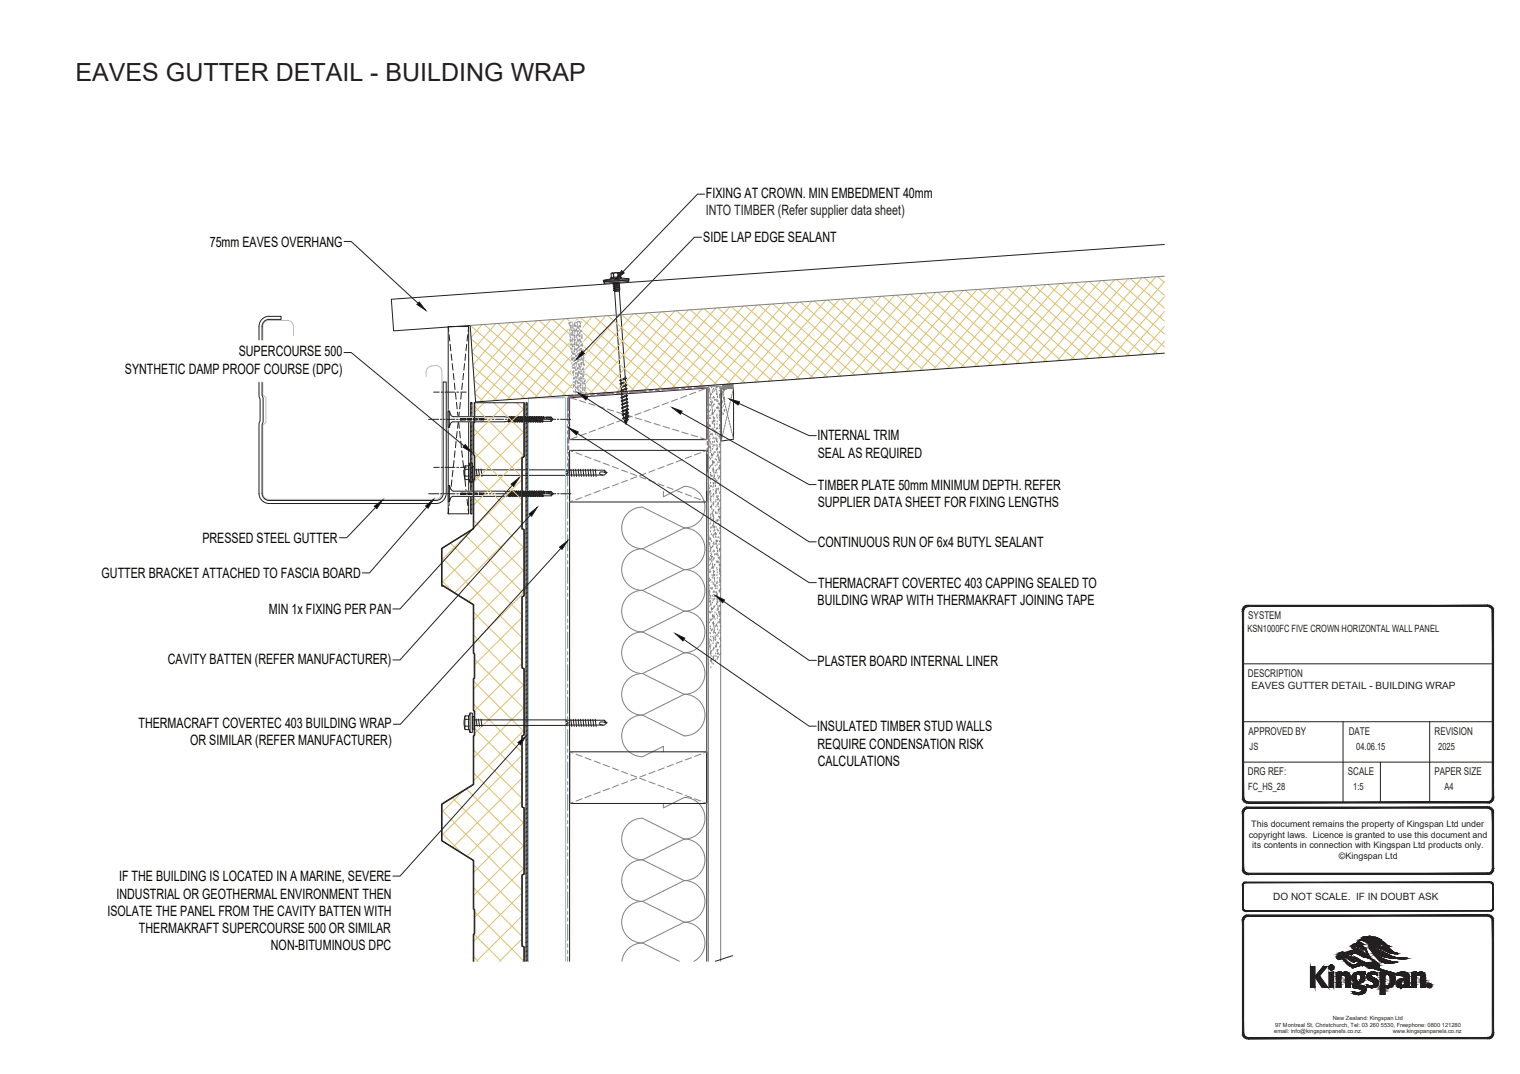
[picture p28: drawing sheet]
<svg xmlns="http://www.w3.org/2000/svg" width="297mm" height="210mm" viewBox="0 0 297 210" stroke-linecap="round" stroke-linejoin="round" font-family="sans-serif">
<defs><g id="words">
<text font-size="5.6" fill="#040503" x="19.4" y="181.2">28</text>
<text font-size="4.9" fill="#231f20" x="14.8" y="15.9">EAVES GUTTER DETAIL - BUILDING WRAP</text>
<g font-size="2.8" fill="#040503">
<text x="137.9" y="38.7">FIXING AT CROWN. MIN EMBEDMENT 40mm</text>
<text x="137.4" y="47.4">SIDE LAP EDGE SEALANT</text>
<text x="41" y="48.2">75mm EAVES OVERHANG</text>
<text x="46.7" y="69.7">SUPERCOURSE 500</text>
<text x="24.4" y="73">SYNTHETIC DAMP PROOF COURSE (DPC)</text>
<text x="159.7" y="86.1">INTERNAL TRIM</text>
<text x="159.8" y="89.5">SEAL AS REQUIRED</text>
<text x="159.8" y="95.7">TIMBER PLATE 50mm MINIMUM DEPTH. REFER</text>
<text x="159.8" y="99.1">SUPPLIER DATA SHEET FOR FIXING LENGTHS</text>
<text x="39.5" y="106.1">PRESSED STEEL GUTTER</text>
<text x="159.8" y="107">CONTINUOUS RUN OF 6x4 BUTYL SEALANT</text>
<text x="19.9" y="113">GUTTER BRACKET ATTACHED TO FASCIA BOARD</text>
<text x="159.8" y="118.3">BUILDING WRAP WITH THERMAKRAFT JOINING TAPE</text>
<text x="159.9" y="114.9">THERMACRAFT COVERTEC 403 CAPPING SEALED TO</text>
<text x="52.6" y="120.1">MIN 1x FIXING PER PAN</text>
<text x="32.8" y="129.8">CAVITY BATTEN (REFER MANUFACTURER)</text>
<text x="159.8" y="130.1">PLASTER BOARD INTERNAL LINER</text>
<text x="27.1" y="142.3">THERMACRAFT COVERTEC 403 BUILDING WRAP</text>
<text x="159.7" y="143">INSULATED TIMBER STUD WALLS</text>
<text x="37.2" y="145.7">OR SIMILAR (REFER MANUFACTURER)</text>
<text x="159.8" y="146.4">REQUIRE CONDENSATION RISK</text>
<text x="159.8" y="149.7">CALCULATIONS</text>
<text x="23.3" y="172.3">IF THE BUILDING IS LOCATED IN A MARINE, SEVERE</text>
<text x="21" y="179">ISOLATE THE PANEL FROM THE CAVITY BATTEN WITH</text>
<text x="22.8" y="175.7">INDUSTRIAL OR GEOTHERMAL ENVIRONMENT THEN</text>
<text x="27.1" y="182.4">THERMAKRAFT SUPERCOURSE 500 OR SIMILAR</text>
<text x="52.9" y="185.8">NON-BITUMINOUS DPC</text>
</g>
<text font-size="2.8" fill="#231f20" x="137.9" y="42.1">INTO TIMBER (Refer supplier data sheet)</text>
<g font-size="2.1" fill="#231f20">
<text x="243.9" y="121">SYSTEM</text>
<text x="243.9" y="132.3">DESCRIPTION</text>
<text x="244" y="143.6">APPROVED BY</text>
<text x="263.6" y="143.6">DATE</text>
<text x="280.3" y="143.6">REVISION</text>
<text x="243.9" y="151.5">DRG REF:</text>
<text x="263.4" y="151.5">SCALE</text>
<text x="280.3" y="151.5">PAPER SIZE</text>
</g>
<g font-size="2" fill="#231f20">
<text x="243.8" y="123.5">KSN1000FC FIVE CROWN HORIZONTAL WALL PANEL</text>
<text x="244.6" y="134.8">EAVES GUTTER DETAIL - BUILDING WRAP</text>
<text x="244.2" y="146.6">JS</text>
<text x="265" y="146.6">04.06.15</text>
<text x="281.1" y="146.6">2025</text>
<text x="243.9" y="154.5">FC_HS_28</text>
<text x="264.4" y="154.5">1:5</text>
<text x="282.3" y="154.5">A4</text>
<text x="248.8" y="176">DO NOT SCALE. IF IN DOUBT ASK</text>
</g>
<g font-size="1.7" fill="#231f20">
<text x="244.5" y="161.7">This document remains the property of Kingspan Ltd under</text>
<text x="244" y="163.8">copyright laws. Licence is granted to use this document and</text>
<text x="244.7" y="165.8">its contents in connection with Kingspan Ltd products only.</text>
<text x="261.7" y="168">©Kingspan Ltd</text>
</g>
<g font-size="1.1" fill="#231f20">
<text x="249" y="202.1">email: info@kingspanpanels.co.nz.</text>
<text x="249.2" y="200.7">97 Montreal St, Christchurch, Tel: 03 260 5530, Freephone: 0800 121280</text>
<text x="260.5" y="199.4">New Zealand: Kingspan Ltd</text>
<text x="272.2" y="202.1">www.kingspanpanels.co.nz</text>
</g>
</g></defs>
<g fill="none" stroke="#808180" stroke-width=".2">
<path d="M111.4 77.8l1.2 .3M112.6 77.3l.3 .2M112.6 77l.5 .5M112.8 76.9l.6 .6M113 76.9l.6 .5M113.2 78.3l1.2 .4M113.3 76.9l.5 .4M113.6 76.9l.2 .1M115.1 78.9l1.2 .3M116.9 79.4l1.2 .4M118.7 80l1.2 .4M128.8 79.4l-1.2 .4"/>
<path d="M130.6 78.7l-1.2 .4M132.4 78l-1.2 .5M134.2 77.4l-1.2 .4M136 76.7l-1.2 .4M138 75.9l-1.4 .6M138.6 76.3h.1M138.6 77.7h.1M138.6 79h.1M138.7 75.9h.1M138.7 76.2h.1M138.7 79.1h.1M138.7 76.6h.1"/>
<path d="M138.8 79.1h.1M138.8 76.9h.1M138.8 77h.1M138.8 78.5h.1M138.8 77.3h.1M138.9 77.5h.1M138.9 77.9h.1M139 78.6h.1M139.1 78.9h.1M139.1 76.9h.1M139.1 75.7h.1M139.1 79.3h.1"/>
<path d="M139.1 78.3h.1M139.1 79.7h.1M139.2 76.6h.1M139.3 78.6h.1M139.3 76.5h.1M139.3 79.3h.1M139.3 77.7h.1M139.3 76.1h.1M139.4 79.1h.1M139.4 77.5h.1M139.4 75.9h.1M139.6 76.3h.1"/>
<path d="M139.6 77.6h.1M139.6 78.9h.1M139.7 78.1h.1M139.8 78h.1M139.8 76h.1M139.9 75.7h.1M140 76.1h.1M140.1 75.6h.1M140.1 76.9h.1M140.1 76.8h.1M140.1 79.7h.1M140.1 78.1h.1"/>
<path d="M140.1 76.5h.1M140.1 78.3h.1M140.1 79.6h.1M140.1 77.1h.1M140.2 77.5h.1M140.2 75.5h.1M140.2 79.5h.1M140.3 78.2h.1M140.3 78.4h.1M140.4 78.8h.1M140.5 79.5h.1M140.5 79.8h.1"/>
<path d="M140.6 76.3h.1M140.6 78.9h.1M140.6 77.3h.1M140.6 75.7h.1M140.6 77.6h.1M140.6 77.1h.1M140.7 79h.1M140.7 77.1h.1M140.7 77h.1M140.7 78.7h.1M140.9 76l.1 .4M141 75.6h.1"/>
<path d="M141 76.9h.1M141.1 78.6h.1M141.1 78.3h.1M141.1 79.6h.1M141.1 76.6l.1 .4M141.2 78.5h.1M141.2 76.5h.1M141.2 75.6h.1M141.2 75.5v.1M141.2 77.2l.1 .3M141.2 75.7h.1M141.3 75.7h.1"/>
<path d="M141.3 75.5a.76 .76 0 0 1 1.2 0 .69 .69 0 0 1-.7 .4 .69 .69 0 0 1-.6-.4zM141.3 75.5h-.1M141.3 75.4v.1M141.3 75.6h.1M141.3 75.7h-.1M141.3 75.8h.1M141.3 75.6v.1M141.3 75.4h.1M141.3 76.3h.1M141.4 76.1h.1M141.4 77.7h.1M141.4 79.2h.1"/>
<path d="M141.4 75.5h.1M141.4 75.7h.1M141.4 77.7v.4M141.4 76.6h.1M141.4 75.4v.1M141.4 75.5h-.1M141.4 75.7h-.1M141.4 77h.1M141.4 75.6v.1M141.4 75.3h.1M141.4 75.8h-.1M141.4 75.8l.1 .1"/>
<path d="M141.4 75.8h.1M141.5 75.4h.1M141.5 75.4h-.1M141.5 75.3v.1M141.5 75.5l.1 .1M141.5 75.5l-.1 .1M141.5 75.7h.1M141.5 75.5h.1M141.5 78.3l.1 .3M141.5 75.7l.1 .1M141.5 75.7l-.1 .1M141.5 75.9h.1"/>
<path d="M141.5 75.3h.1M141.5 77.7h.1M141.5 75.2v.1M141.5 76.2h.1M141.6 75.4v.1M141.6 75.6v.1M141.6 75.4l-.1 .1M141.6 75.6l-.1 .1M141.6 78h.1M141.6 75.4h.1M141.6 75.6h.1M141.6 77.6h.1"/>
<path d="M141.6 78.9h.1M141.6 75.8h.1M141.6 75.8l-.1 .1M141.6 76h.1M141.6 75.3v.1M141.6 75.5l.1 .1M141.6 75.5v.1M141.6 78.4h.1M141.6 75.5h.1M141.6 78.8l.1 .4M141.6 75.7l.2 .1M141.6 75.9h.1"/>
<path d="M141.6 75.7v.1M141.6 75.7h.1M141.6 75.8v.1M141.7 75.2v.1M141.7 75.2l-.1 .1M141.7 75.2h.1M141.7 75.4v.1M141.7 75.4l-.1 .1M141.7 75.6h.1M141.7 75.4h.1M141.7 75.6l.1 .1M141.7 75.6l-.1 .1"/>
<path d="M141.7 75.9h.1M141.7 75.3l.1 .1M141.7 75.5h.1M141.7 75.3v.1M141.7 75.5v.1M141.7 75.3h.1M141.8 75.7h.1M141.8 75.7l-.2 .1M141.8 75.8v.1M141.8 79.4v.3M141.8 75.9h.1M141.8 75.9h-.1"/>
<path d="M141.8 75.2h.1M141.8 75.2l.1 .1M141.8 75.4l.1 .1M141.8 75.2l-.1 .1M141.8 75.4l-.1 .1M141.8 75.4h.1M141.8 75.6l.1 .1M141.8 75.8h.1M141.8 75.6v.1M141.8 75.5v.1M141.8 75.7v.1M141.9 75.3v.1"/>
<path d="M141.9 75.3l-.1 .1M141.9 75.5h.1M141.9 75.3h.1M141.9 75.7h.1M141.9 75.5h-.1M141.9 75.7h-.1M141.9 79.9l.1 .4M141.9 75.9h.1M141.9 75.9h-.1M141.9 75.8v.1M141.9 75.2l.2 .2M141.9 75.4h.1"/>
<path d="M141.9 75.2v.1M141.9 75.4v.1M141.9 75.2h.1M142 75.6h.1M142 75.6l-.1 .1M142 75.7v.1M142 75.5v.1M142 75.9h.1M142 75.8h.1M142 75.8h-.1M142 75.3h.1M142 75.5h.1"/>
<path d="M142 75.6v.1M142 75.4v.1M142 75.2h.1M142 75.7h.1M142 75.8v.1M142.1 75.2h.1M142.1 75.2l-.2 .2M142.1 75.4h.1M142.1 75.6h.1M142.1 75.4h-.1M142.1 75.6h-.1M142.1 75.5v.1"/>
<path d="M142.1 75.8h.1M142.1 75.8h-.1M142.1 75.7v.1M142.1 75.3h.1M142.1 75.3v.1M142.1 75.2v.1M142.1 75.5h.1M142.1 75.4v.1M142.2 75.7h.1M142.2 75.2h-.1M142.2 75.7h-.1M142.2 75.6v.1"/>
<path d="M142.2 75.8v.1M142.2 75.2l1.1 .6-.1-.7-1.4 .1h.5l.2 .4-.6 .3h1.4M142.2 75.4h.1M142.2 75.4h-.1M142.2 75.5v.1M142.2 75.3v.1M142.2 75.6h.1M142.2 75.8h.1M142.2 75.7v.1M142.3 75.3h.1M142.3 75.5h.1M142.3 75.3h-.1"/>
<path d="M142.3 75.5h-.1M142.3 75.4v.1M142.3 75.7h.1M142.3 75.7h-.1M142.3 75.6v.1M142.3 75.3l.2-.2 .7 .6-.2 .2-.5-.4M142.3 75.4h.1M142.3 75.3v.1M142.4 75.6h.1M142.4 75.6h-.1M142.4 75.5v.1M142.4 75.7h.1"/>
<path d="M142.4 75.8l-.4 .1M142.4 75.4h.1M142.4 75.4v.1M142.4 75.5h.1M142.4 75.6v.1M142.4 75.4l.3-.3 .5 .4M142.4 79.8v.3M142.5 75.6h-.1M142.5 75.7l.3 .2M142.5 75.5l.4-.4 .3 .3-.6 .5-.2-.1M142.6 79.2l-.1 .4M142.7 78.6l-.1 .4"/>
<path d="M142.8 78.1l-.1 .3M143 77.5l-.1 .4M143.1 77l-.1 .3M143.2 76.4l-.1 .4M143.2 75.1l-.8 .8-.1-.1M143.2 75.2l-.1-.1-.7 .6M143.2 75.5l-.4 .4M143.4 75.9l-.1 .3M111.3 88.1l.6 .2M111.9 97.9l-.6 .2M112.5 88.5l1.2 .5M112.8 85.4l-1.5 .6"/>
<path d="M113.7 97.3l-1.2 .4M114.3 89.2l1.2 .4M114.6 84.8l-1.2 .4M115.5 96.6l-1.2 .4M116.1 89.9l1.2 .4M116.3 84.1l-1.1 .4M117.3 95.9l-1.2 .4M117.9 90.5l1.2 .5M118.1 83.4l-1.1 .4M119.1 95.2l-1.2 .5M119.7 91.2l1.2 .5M119.9 82.7l-1.2 .5"/>
<path d="M120.5 80.6l1.2 .3M120.9 94.6l-1.2 .4M121.4 91.9l1.2 .4M121.7 82.1l-1.2 .4M122.3 81.1l1.2 .4M122.6 93.9l-1.2 .4M123.2 92.5l1.2 .5M123.5 81.4l-1.2 .4M124.2 81.7l1.2 .3M124.4 93.2l-1.2 .5M125 93.2l1.2 .5M125.3 80.7l-1.2 .5"/>
<path d="M125.6 99.1a4.1 4.1 0 0 0-4.1 4.1 4.1 4.1 0 0 0 4.1 4.1M125.6 99.2l8.1 4-8.1 4.1M126 82.2l1.2 .4M126.2 92.5l-1.2 .5M126.8 93.9l1.2 .4M127.1 80.1l-1.2 .4M127.8 82.8l1.2 .4M128 91.9l-1.2 .4M128.6 94.6l1.2 .4M129.6 83.4l1.2 .3M129.8 91.2l-1.2 .5M130.4 95.2l1.1 .5"/>
<path d="M131.4 83.9l1.3 .4M131.5 90.5l-1.1 .5M132.1 95.9l1.2 .4M133.3 84.5l1.2 .4M133.3 89.9l-1.2 .4M133.7 95.1a4.1 4.1 0 0 1 4.1 4.1 4.1 4.1 0 0 1-4.1 4 4.1 4.1 0 0 1 4.1 4.1 4.1 4.1 0 0 1-4.1 4.1M133.7 95.1l-4.1 2v-1M133.9 96.6l1.2 .4M135.1 85l1.2 .4M135.1 89.2l-1.2 .4M135.7 97.3l1.2 .4M136.9 85.6l1.2 .4"/>
<path d="M136.9 88.5l-1.2 .5M137.5 97.9l.6 .2M138.1 88.1l-.6 .2M138.5 95.5h.1M138.5 99.7h.1M138.5 94.6h.1M138.5 84.6h.1M138.5 99.5h.1M138.5 97.5h.1M138.5 94.9h.1M138.5 84.8h.1M138.5 91.4h.1"/>
<path d="M138.5 95.4h.1M138.6 85.3h.1M138.6 93.4h.1M138.6 95.3h.1M138.6 87.3h.1M138.6 91.4h.1M138.6 89.3h.1M138.7 80.3h.1M138.7 83.2h.1M138.7 96h.1M138.7 85.9h.1M138.7 81.7h.1"/>
<path d="M138.7 83h.1M138.7 87.2h.1M138.7 96.2h.1M138.7 86.2h.1M138.7 85.2h.1M138.7 84.3h.1M138.7 87h.1M138.7 85.7h.1M138.8 96.7h.1M138.8 86.6h.1M138.8 81.1h.1M138.8 88.3h.1"/>
<path d="M138.8 91h.1M138.8 89.7h.1M138.8 88h.1M138.8 81.6h.1M138.8 83.2h.1M138.8 80.1h.1M138.8 84.8h.1M138.8 86.4h.1M138.8 97.3h.1M138.8 87.3h.1M138.8 94.3h.1M138.8 92.7h.1"/>
<path d="M138.8 95.9h.1M138.8 91.1h.1M138.8 97.4h.1M138.8 89.6h.1M138.8 99h.1M138.8 92.3h.1M138.8 93.7h.1M138.8 95h.1M138.9 97.6h.1M138.9 87.6h.1M138.9 97.1h.1M138.9 96.3h.1"/>
<path d="M138.9 97.7h.1M138.9 99h.1M138.9 88h.1M138.9 98h.1M139 93h.1M139 97h.1M139 94.9h.1M139 98.7h.1M139 88.7h.1M139 88.9h.1M139.1 99h.1M139.1 88.9h.1"/>
<path d="M139.1 92.9h.1M139.1 90.8h.1M139.1 84.8h.1M139.1 99.4h.1M139.1 89.3h.1M139.1 88.8h.1M139.1 80.9h.1M139.1 86.7h.1M139.2 80.7h.1M139.2 82.3h.1M139.2 83.7h.1M139.2 84.9h.1"/>
<path d="M139.2 84.7h.1M139.2 90h.1M139.2 80h.1M139.2 82.7h.1M139.2 80.3h.1M139.2 90.3h.1M139.2 80.6h.1M139.2 86.3h.1M139.2 87.7h.1M139.2 88.9h.1M139.3 90.7h.1M139.3 80.7h.1"/>
<path d="M139.3 90.3h.1M139.3 80.9h.1M139.3 91.7h.1M139.3 92.9h.1M139.3 82.4h.1M139.3 84h.1M139.3 93.5h.1M139.3 91.9h.1M139.3 95.1h.1M139.3 90.4h.1M139.3 96.7h.1M139.3 88.8h.1"/>
<path d="M139.3 87.2h.1M139.3 85.6h.1M139.4 99.8h.1M139.4 98.6h.1M139.4 98.3h.1M139.4 94.3h.1M139.4 81.4h.1M139.4 95.7h.1M139.4 97h.1M139.4 91.4h.1M139.4 91.7h.1M139.4 81.6h.1"/>
<path d="M139.4 94.5h.1M139.4 98.5h.1M139.4 99.6h.1M139.5 82h.1M139.5 90.1h.1M139.5 96.5h.1M139.5 88.6h.1M139.5 87h.1M139.5 80.6h.1M139.5 82.2h.1M139.5 85.4h.1M139.5 83.8h.1"/>
<path d="M139.5 92.1h.1M139.5 90.4h.1M139.5 93.3h.1M139.5 91.7h.1M139.5 99.6h.1M139.5 94.9h.1M139.5 98.1h.1M139.5 94.4h.1M139.5 92.4h.1M139.5 86.3h.1M139.6 92.8h.1M139.6 82.7h.1"/>
<path d="M139.6 90.3h.1M139.6 83h.1M139.6 88.3h.1M139.6 93h.1M139.6 82.2h.1M139.6 80.3h.1M139.6 86.2h.1M139.6 93.4h.1M139.6 83.4h.1M139.6 81.6h.1M139.6 82.9h.1M139.6 84.2h.1"/>
<path d="M139.7 84.3h.1M139.7 82.1h.1M139.7 80.1h.1M139.7 85.6h.1M139.7 86.9h.1M139.7 84.1h.1M139.8 94.1h.1M139.8 88.3h.1M139.8 94.4h.1M139.8 84.4h.1M139.8 89.6h.1M139.8 90.9h.1"/>
<path d="M139.8 84.8h.1M139.8 92.3h.1M139.8 94.9h.1M139.8 94.8h.1M139.8 93.6h.1M139.9 96h.1M139.9 96.3h.1M139.9 98.9h.1M139.9 98h.1M139.9 97.6h.1M139.9 95.5h.1M139.9 85.5h.1"/>
<path d="M139.9 91.9h.1M139.9 85.7h.1M139.9 95.9h.1M140 95.8h.1M140 93.9h.1M140 87.8h.1M140 96.2h.1M140 86.1h.1M140 91.8h.1M140 89.8h.1M140.1 83.7h.1M140.1 87.7h.1"/>
<path d="M140.1 86.8h.1M140.1 85.7h.1M140.1 86h.1M140.1 84.4h.1M140.1 81.2h.1M140.1 82.8h.1M140.1 96.9h.1M140.1 92.3h.1M140.1 90.7h.1M140.1 89.1h.1M140.1 98.6h.1M140.1 93.9h.1"/>
<path d="M140.1 87.5h.1M140.1 97h.1M140.1 95.5h.1M140.1 80.9h.1M140.1 97.2h.1M140.1 87.1h.1M140.2 82.3h.1M140.2 84.9h.1M140.2 81.6h.1M140.2 87.5h.1M140.2 83.6h.1M140.2 97.6h.1"/>
<path d="M140.2 86.3h.1M140.2 88.9h.1M140.2 87.6h.1M140.3 98.3h.1M140.3 88.2h.1M140.3 90.3h.1M140.3 91.6h.1M140.3 92.9h.1M140.3 88.5h.1M140.3 97.6h.1M140.3 98.5h.1M140.3 94.3h.1"/>
<path d="M140.3 99.5h.1M140.3 95.6h.1M140.3 96.9h.1M140.4 98.9h.1M140.4 88.9h.1M140.4 93.4h.1M140.4 97.4h.1M140.4 98.3h.1M140.4 95.4h.1M140.4 99.6h.1M140.4 89.4h.1M140.5 89.6h.1"/>
<path d="M140.5 93.4h.1M140.5 99.6h.1M140.5 91.3h.1M140.5 99.9h.1M140.5 89.8h.1M140.5 85.3h.1M140.5 89.3h.1M140.5 90.3h.1M140.5 87.2h.1M140.5 80.2h.1M140.6 81.2h.1M140.6 85.2h.1"/>
<path d="M140.6 83.6h.1M140.6 80.5h.1M140.6 82h.1M140.6 91.5h.1M140.6 90h.1M140.6 88.4h.1M140.6 93.1h.1M140.6 86.8h.1M140.6 94.7h.1M140.6 83.1h.1M140.6 99.4h.1M140.6 97.9h.1"/>
<path d="M140.6 80.9h.1M140.6 96.3h.1M140.6 80.3h.1M140.6 81.6h.1M140.6 82.9h.1M140.6 90.9h.1M140.6 81.1h.1M140.7 91.2h.1M140.7 81.2h.1M140.7 84.3h.1M140.7 85.6h.1M140.7 86.9h.1"/>
<path d="M140.7 91.6h.1M140.7 89.7h.1M140.7 88.2h.1M140.7 86.6h.1M140.7 81.6h.1M140.7 85h.1M140.7 83.4h.1M140.7 88.3h.1M140.7 80.2h.1M140.7 81.8h.1M140.7 99.2h.1M140.7 97.6h.1"/>
<path d="M140.7 91.3h.1M140.7 96.1h.1M140.7 92.9h.1M140.7 94.5h.1M140.7 99.1h.1M140.7 89.6h.1M140.7 90.9h.1M140.8 92.3h.1M140.8 82.3h.1M140.8 95h.1M140.8 93.6h.1M140.8 94.9h.1"/>
<path d="M141 85.9l-.1 .3M141.1 80.9h.1M141.1 80.6h.1M141.2 85.3l-.1 .4M141.3 84.8l-.1 .3M141.4 80.8h.1M141.4 84.2l-.1 .4M141.5 80.1h.1M141.5 83.7l-.1 .3M141.6 80.2h.1M141.6 80h.1M141.7 83.1l-.1 .4"/>
<path d="M141.8 82.5l-.1 .4M141.9 82l-.1 .3M142 80.5l.1 .4M142.1 81.4l-.1 .4M142.2 81l.1 .4M142.2 80.9l-.1 .3M142.3 81.6l.1 .4M142.3 80.3l-.1 .4M142.4 82.1l.1 .4M142.6 82.7l.1 .4M142.7 83.2l.1 .4M142.8 83.8l.1 .4"/>
<path d="M143 84.4l.1 .3M143.1 84.9l.1 .4M143.2 85.5l.2 .4M125.6 107.3a4.1 4.1 0 0 0-4.1 4.1 4.1 4.1 0 0 0 4.1 4M125.6 115.4a4.1 4.1 0 0 0-4.1 4.1 4.1 4.1 0 0 0 4.1 4.1M125.6 107.3l8.1 4.1-8.1 4M125.6 115.4l8.1 4.1-8.1 4.1M133.7 111.4a4.1 4.1 0 0 1 4.1 4 4.1 4.1 0 0 1-4.1 4.1 4.1 4.1 0 0 1 4.1 4.1 4.1 4.1 0 0 1-4.1 4 4.1 4.1 0 0 1 4.1 4.1 4.1 4.1 0 0 1-4.1 4.1M138.4 101.6h.1M138.4 101h.1M138.5 114.7h.1M138.5 104.6h.1"/>
<path d="M138.5 102.4h.1M138.5 103.7h.1M138.5 105h.1M138.5 104.9h.1M138.5 115h.1M138.5 106.4h.1M138.6 107.7h.1M138.6 109h.1M138.6 115.4h.1M138.6 105.3h.1M138.6 117.5h.1M138.6 110.4h.1"/>
<path d="M138.6 111.7h.1M138.6 113h.1M138.6 119.5h.1M138.7 113.4h.1M138.7 116.1h.1M138.7 106h.1M138.7 114.4h.1M138.7 117.4h.1M138.7 115.7h.1M138.7 117h.1M138.7 115.4h.1M138.7 116.3h.1"/>
<path d="M138.7 106.3h.1M138.7 109.3h.1M138.7 118.4h.1M138.7 113.3h.1M138.8 106.7h.1M138.8 119.7h.1M138.8 111.3h.1M138.8 116.7h.1M138.8 105.3h.1M138.8 109.3h.1M138.8 107.2h.1M138.8 101.2h.1"/>
<path d="M138.9 117.4h.1M138.9 107.4h.1M138.9 105.4h.1M138.9 107h.1M138.9 103.8h.1M138.9 111.7h.1M138.9 108.5h.1M138.9 102.2h.1M138.9 110.1h.1M138.9 100.6h.1M138.9 105.2h.1M138.9 107.7h.1"/>
<path d="M138.9 116.4h.1M138.9 118h.1M138.9 114.9h.1M138.9 119.6h.1M138.9 113.3h.1M138.9 103.1h.1M138.9 117.7h.1M138.9 101.1h.1M138.9 118.1h.1M138.9 108.1h.1M138.9 100.3h.1M139 101.7h.1"/>
<path d="M139 103h.1M139 104.3h.1M139 118.8h.1M139 108.8h.1M139 105.7h.1M139 107h.1M139 119.1h.1M139.1 119.1h.1M139.1 109h.1M139.1 108.3h.1M139.1 109.7h.1M139.1 111h.1"/>
<path d="M139.1 115h.1M139.1 109.4h.1M139.1 112.3h.1M139.1 119h.1M139.1 116.9h.1M139.1 119.5h.1M139.2 113.7h.1M139.2 110.9h.1M139.2 114.9h.1M139.2 100.1h.1M139.2 116.3h.1M139.2 119h.1"/>
<path d="M139.2 112.8h.1M139.2 110.1h.1M139.2 117.7h.1M139.2 106.8h.1M139.2 110.4h.1M139.2 100.3h.1M139.2 110.8h.1M139.3 108.8h.1M139.3 102.7h.1M139.3 110.8h.1M139.3 100.8h.1M139.3 106.7h.1"/>
<path d="M139.3 104.6h.1M139.4 104.6h.1M139.4 106.2h.1M139.4 103h.1M139.4 107.8h.1M139.4 101.4h.1M139.4 115.7h.1M139.4 117.3h.1M139.4 114.1h.1M139.4 118.8h.1M139.4 112.5h.1M139.4 110.9h.1"/>
<path d="M139.4 109.3h.1M139.4 102.6h.1M139.4 111.5h.1M139.4 100.6h.1M139.4 101.7h.1M139.4 111.8h.1M139.4 101h.1M139.5 112.2h.1M139.5 102.1h.1M139.5 102.8h.1M139.5 101.2h.1M139.5 102.3h.1"/>
<path d="M139.5 105h.1M139.5 113.9h.1M139.5 112.3h.1M139.5 104.4h.1M139.5 110.7h.1M139.5 106h.1M139.5 109.1h.1M139.5 107.5h.1M139.5 103.6h.1M139.5 115.5h.1M139.5 117h.1M139.5 118.6h.1"/>
<path d="M139.5 106.3h.1M139.5 109h.1M139.5 116.5h.1M139.6 102.8h.1M139.6 107.6h.1M139.6 112.9h.1M139.6 118.5h.1M139.6 113.1h.1M139.6 103.1h.1M139.6 110.3h.1M139.6 111.6h.1M139.6 113h.1"/>
<path d="M139.6 112.4h.1M139.6 114.3h.1M139.6 116.4h.1M139.6 114.4h.1M139.7 113.5h.1M139.7 103.5h.1M139.7 115.6h.1M139.7 117h.1M139.7 108.3h.1M139.7 112.3h.1M139.7 118.3h.1M139.7 110.3h.1"/>
<path d="M139.7 119.6h.1M139.7 104.2h.1M139.8 114.2h.1M139.8 104.2h.1M139.8 108.2h.1M139.8 104.5h.1M139.8 106.2h.1M139.8 114.5h.1M139.8 100.1h.1M139.8 104.1h.1M139.8 114.9h.1M139.8 104.9h.1"/>
<path d="M139.8 102.1h.1M139.9 100h.1M139.9 105.6h.1M139.9 115.6h.1M139.9 100.3h.1M139.9 101.6h.1M139.9 102.9h.1M140 115.9h.1M140 105.8h.1M140 104.3h.1M140 105.6h.1M140 106.9h.1"/>
<path d="M140 118h.1M140 116.3h.1M140 106.2h.1M140 120h.1M140.1 108.3h.1M140.1 113.9h.1M140.1 109.6h.1M140.1 110.9h.1M140.1 117.9h.1M140.1 115.9h.1M140.1 117h.1M140.1 106.9h.1"/>
<path d="M140.1 112.3h.1M140.1 109.8h.1M140.1 103.4h.1M140.1 101.8h.1M140.1 109.7h.1M140.1 105h.1M140.1 100.2h.1M140.1 108.1h.1M140.1 106.5h.1M140.1 113.6h.1M140.1 114.9h.1M140.2 117.2h.1"/>
<path d="M140.2 107.2h.1M140.2 114.4h.1M140.2 112.9h.1M140.2 116h.1M140.2 111.3h.1M140.2 117.6h.1M140.2 119.2h.1M140.2 113.8h.1M140.2 111.8h.1M140.2 116.3h.1M140.2 119h.1M140.2 105.7h.1"/>
<path d="M140.2 107.6h.1M140.2 109.7h.1M140.2 107.7h.1M140.2 101.6h.1M140.3 105.6h.1M140.3 108.3h.1M140.3 103.6h.1M140.3 118.3h.1M140.3 118.6h.1M140.3 108.5h.1M140.3 101.6h.1M140.4 119h.1"/>
<path d="M140.4 109h.1M140.4 100.9h.1M140.5 102.3h.1M140.5 119.5h.1M140.5 119.7h.1M140.5 109.7h.1M140.5 103.6h.1M140.5 104.9h.1M140.5 119.9h.1M140.5 109.9h.1M140.5 106.3h.1M140.5 108.9h.1"/>
<path d="M140.5 115.5h.1M140.5 107.6h.1M140.5 117.4h.1M140.6 100.3h.1M140.6 110.3h.1M140.6 112.9h.1M140.6 111.4h.1M140.6 111.6h.1M140.6 115.4h.1M140.6 113.3h.1M140.6 102.6h.1M140.6 101h.1"/>
<path d="M140.6 104.2h.1M140.6 105.8h.1M140.6 107.3h.1M140.6 111h.1M140.6 113.7h.1M140.6 112.1h.1M140.6 115.2h.1M140.6 110.5h.1M140.6 116.8h.1M140.6 108.9h.1M140.6 118.4h.1M140.6 107.4h.1"/>
<path d="M140.6 114.3h.1M140.6 115.6h.1M140.6 116.9h.1M140.7 111.3h.1M140.7 109.2h.1M140.7 101.2h.1M140.7 103.2h.1M140.7 118.3h.1M140.7 119.6h.1M140.7 101.7h.1M140.7 105.1h.1M140.7 111.7h.1"/>
<path d="M140.7 100.8h.1M140.8 111.9h.1M140.8 110.3h.1M140.8 108.7h.1M140.8 102.4h.1M140.8 107.1h.1M140.8 104h.1M140.8 105.6h.1M140.8 103.1h.1M140.8 113.5h.1M140.8 115h.1M140.8 119.8h.1"/>
<path d="M140.8 116.6h.1M140.8 118.2h.1M140.8 101h.1M140.8 112.4h.1M140.8 102.3h.1M125.6 123.5a4.1 4.1 0 0 0-4.1 4.1 4.1 4.1 0 0 0 4.1 4.1M125.6 131.7a4.1 4.1 0 0 0-4.1 4 4.1 4.1 0 0 0 4.1 4.1M125.6 139.8a4.1 4.1 0 0 0-4.1 4.1 4.1 4.1 0 0 0 4.1 4l4-2v1.1M125.6 123.6l8.1 4-8.1 4.1M125.6 131.7l8.1 4.1-8.1 4M125.6 139.8l8.1 4.1M133.7 135.7a4.1 4.1 0 0 1 4.1 4.1 4.1 4.1 0 0 1-4.1 4.1"/>
<path d="M138.5 125.7h.1M138.5 124.7h.1M138.5 127.7h.1M138.5 129.7h.1M138.5 121.6h.1M138.5 125h.1M138.6 125.6h.1M138.6 123.6h.1M138.6 125.4h.1M138.6 121.5h.1M138.7 126.1h.1M138.7 126.4h.1"/>
<path d="M138.8 121h.1M138.8 126.8h.1M138.8 122.4h.1M138.8 125h.1M138.8 123.7h.1M138.9 127.5h.1M138.9 126.4h.1M138.9 127.7h.1M138.9 129h.1M138.9 121.2h.1M138.9 122.8h.1M138.9 129.1h.1"/>
<path d="M138.9 125.9h.1M138.9 124.3h.1M138.9 127.2h.1M138.9 130.4h.1M138.9 128.1h.1M139 129.2h.1M139 123.2h.1M139 127.2h.1M139 125.1h.1M139.1 128.8h.1M139.1 129.1h.1M139.1 123.1h.1"/>
<path d="M139.1 121h.1M139.1 129.5h.1M139.2 120.2h.1M139.3 120.3h.1M139.3 121.7h.1M139.3 123h.1M139.3 120.4h.1M139.3 124.3h.1M139.3 120.8h.1M139.3 125.7h.1M139.3 127h.1M139.4 120.4h.1"/>
<path d="M139.4 128.3h.1M139.4 128.8h.1M139.4 126.7h.1M139.4 125.2h.1M139.4 123.6h.1M139.4 122h.1M139.4 121.5h.1M139.4 129.7h.1M139.4 121.8h.1M139.4 124.7h.1M139.5 128.7h.1M139.5 126.7h.1"/>
<path d="M139.5 122.2h.1M139.5 120.6h.1M139.5 126.5h.1M139.5 124.9h.1M139.5 123.4h.1M139.5 121.8h.1M139.5 120.2h.1M139.5 124.6h.1M139.5 122.5h.1M139.5 128.1h.1M139.6 122.9h.1M139.6 120.5h.1"/>
<path d="M139.6 123.2h.1M139.7 123.6h.1M139.7 121h.1M139.8 124.3h.1M139.8 122.3h.1M139.8 123.6h.1M139.8 125h.1M139.8 124.5h.1M139.8 126.3h.1M139.8 129h.1M139.9 124.9h.1M139.9 127.7h.1"/>
<path d="M139.9 126.2h.1M139.9 128.2h.1M139.9 125.6h.1M139.9 122.1h.1M140 126.1h.1M140 125.9h.1M140 124.1h.1M140 126.3h.1M140 122h.1M140.1 127h.1M140.2 120.8h.1M140.2 127.3h.1"/>
<path d="M140.2 127.1h.1M140.2 125.5h.1M140.2 128.7h.1M140.2 123.9h.1M140.2 122.4h.1M140.2 127.7h.1M140.2 120.3h.1M140.2 123h.1M140.3 121.6h.1M140.3 128.4h.1M140.3 124.3h.1M140.3 125.6h.1"/>
<path d="M140.3 127h.1M140.3 127.7h.1M140.3 128.3h.1M140.4 123.6h.1M140.4 127.6h.1M140.4 125.6h.1M140.5 123.5h.1M140.5 121.5h.1M140.6 120.4h.1M140.7 121.1h.1M140.7 126.3h.1M140.7 124.8h.1"/>
<path d="M140.7 127.9h.1M140.7 123.2h.1M140.7 121.6h.1M140.7 120h.1M140.7 121.3h.1M140.7 120.9h.1M140.7 121.7h.1M140.7 122.3h.1M140.8 123.6h.1M140.8 124.9h.1M140.8 124.5h.1M140.8 123h.1"/>
<path d="M140.8 121.4h.1M140.8 126.1h.1M140.8 127.7h.1M140.8 126.3h.1M140.8 122.4h.1M140.8 127.6h.1M140.8 125.2h.1M111.3 147l.7 .2M112 156.9l-.7 .2M112.6 147.5l1.1 .4M113.7 156.2l-1.1 .4M114.3 148.1l1.2 .5"/>
<path d="M115.5 155.5l-1.2 .5M116.1 148.8l1.2 .4M117.3 154.8l-1.2 .5M117.9 149.5l1.2 .4M119.1 154.2l-1.2 .4M119.7 150.1l1.2 .5M120.9 153.5l-1.2 .4M121.5 150.8l1.2 .5M122.7 152.8l-1.2 .5M123.2 151.5l1.2 .4M124.4 152.2l-1.2 .4M125 152.2l1.2 .4"/>
<path d="M125.6 160a4.1 4.1 0 0 0-4.1 4 4.1 4.1 0 0 0 4.1 4.1M125.6 160l8.1 4-8.1 4.1M126.2 151.5l-1.2 .4M126.8 152.8l1.2 .5M128 150.8l-1.2 .5M128.6 153.5l1.2 .4M129.8 150.1l-1.2 .5M130.4 154.2l1.2 .4M131.6 149.5l-1.2 .4M132.2 154.8l1.1 .5M133.3 148.8l-1.1 .4M133.7 155.9a4.1 4.1 0 0 1 4.1 4.1 4.1 4.1 0 0 1-4.1 4"/>
<path d="M133.7 155.9l-4.1 2.1v-.9M133.9 155.5l1.2 .5M135.1 148.1l-1.2 .5M135.7 156.2l1.2 .4M136.9 147.5l-1.2 .4M137.5 156.9l.6 .2M138.1 147l-.6 .2M125.6 168.1a4.1 4.1 0 0 0-4.1 4.1 4.1 4.1 0 0 0 4.1 4M125.6 176.2a4.1 4.1 0 0 0-4.1 4.1 4.1 4.1 0 0 0 4.1 4.1l8.1-4.1a4.1 4.1 0 0 1 3.9 3.1 4.1 4.1 0 0 1-2 4.5M125.6 168.1l8.1 4.1-8.1 4M125.6 176.2l8.1 4.1M133.7 164a4.1 4.1 0 0 1 4.1 4.1 4.1 4.1 0 0 1-4.1 4.1 4.1 4.1 0 0 1 4.1 4 4.1 4.1 0 0 1-4.1 4.1"/>
<path d="M121.5 187.9a4.1 4.1 0 0 1 4.1-3.5l7.1 3.5M138.4 187.9v-112.4h2.4v112.4"/>
</g>
<g fill="none" stroke="#231f20" stroke-width=".2">
<path d="M117.9 54.8l5-.3v.2l-5 .4zM118 55.1l4.9-.4v.3l-4.8 .4zM119.3 54.4l.1 .1M119.3 54.4h.1M119.5 54.3l-.2 .1M119.8 53.5l-.2-.1-.2 .1 .1 .8M119.8 53.5l.1 .8M119.8 53.5h.1M119.9 54.3h-.5M119.9 53.5v.8M120 55.9l-.2 .1 .2 .1M120 55.8v.1"/>
<path d="M120 56.3l-.1 .1 .1 .1M120 56.1v.2M120 56.5v.1M120 56.6l-.1 .2 .2 .1M120.1 57l.9-.1 1.2 17-.9 .3zM120.7 53.5l-.4-.2-.4 .2M120.7 53.5l.2 .7zM120.8 54.2l-.8 .1M121 55.5l.1-.1-.2-.2h-1l.1 .3-.2 .2 .2 .1M121 55.4l-1 .1M121 55.5l-1 .3M121 55.5v.2"/>
<path d="M121 55.7l-1 .2M121 55.7v.2M121 55.9l-1 .2M121 56.1v.1M121 55.9v.2M121 53.3l-1.4 .1M121 56.1l-1 .2M121 56.2v.2M121 56.2l-1 .3M121 56.4l-1 .2M121 56.4l.2 .1-.2 .1M121 56.6l.1 .3h-1"/>
<path d="M121 56.6l-.9 .3M121.1 55.4l-1.3 .3M121.1 55.8l-1.3 .2M121.1 56.1l-1.2 .3M121.2 56.5l-1.3 .3M121.2 53.4l-.2-.1-.2 .2M121.2 53.4l.1 .8M121.3 54.2h-.5M121.3 54.2h.1M121.3 54.2l.1 .1M121.4 54.4l1.5 .1M121.4 54.3l-3.5 .5 1.5-.1"/>
<path d="M121.4 54.3h.1M121.4 54.3l-2.1 .1M51.2 62.4l.9-.5h2.8v.5h-2.3a1.37 1.37 0 0 0-1.4 1.4v13.4l.2 .6v4.7l-.2 .6v13.4a1.41 1.41 0 0 0 1.4 1.4h32.6a1.41 1.41 0 0 0 1.4-1.5v-21.7h.6v21.8a2 2 0 0 1-2 1.9h-32.6a2 2 0 0 1-2-2v-13.6l.2-.6v-4.1l-.2-.6v-13.7l.1-.5zM84.8 76.7h1M86.2 76.7h.4M87 76.7h1.9M87.6 63.8l.1 1M87.8 65.4l.1 1.3M88 67.3l.1 1.3M88.2 69.2l.1 1.3M88.4 71.1l.1 1.3M88.6 73l.1 1.3"/>
<path d="M88.8 74.9l.1 1.3M89 76.8l.1 1.2M89.2 78.7l.1 1.2M89.3 76.7h.3M90 78.7l-.2 1.2M90 76.7h1.1M90.2 76.8l-.2 1.2M90.4 74.9l-.2 1.3M90.6 73l-.2 1.3M90.8 71.1l-.1 1.3M91 69.2l-.1 1.3M91.2 67.3l-.1 1.3"/>
<path d="M91.4 65.4l-.1 1.3M91.6 63.8l-.1 1M92 78.7h.2v21.8h-.2zM92.2 79.7l-.2 .3M92.2 78.8l-.2 .3M103 79.9l-.2 .2M103 79l-.2 .2M111.3 77.8l26.8-1.9v10.1h-26.8zM112.6 77.2h.1M113.5 76.9l.3 .2M113.5 76.9h-.6a.31 .31 0 0 0-.3 .3 .31 .31 0 0 0 .3 .3l.8-.1 .1-.3M113.8 77.2h.1"/>
<path d="M121.3 74.2l-.2 .2M121.4 77.8l.2 .1v.4M121.4 74.9l-.2 .1M121.5 76.2l-.2 .2M121.5 77.2v.4M121.5 76.9l-.2 .1M121.6 77.6l-.2 .1M122.2 74.1l-.9 .4M122.2 73.8l.2 .2-1.3 .4 .2 .1M122.2 74.5l.2 .1M122.3 74.8v.4M122.3 75.2l-.9 .3"/>
<path d="M122.3 75.2l.2 .1-1.3 .4 .2 .2M122.3 75.5v.4M122.3 76.1l-.9 .4M122.3 75.9l.2 .1-1.2 .4 .2 .1v.4l.8-.4M122.3 76.8l-.8 .4M122.3 76.1l.1 .4 .2 .2-1.3 .4 .2 .1M122.4 74l-.2 .1v.4l-.2 .2-.6 .2-.1-.4M122.4 76.8v.4M122.4 77.2l-.8 .4M122.4 74.6l-1.2 .4 .2 .2v.4l-.2 .1M122.4 77.2l.2 .1-1.2 .5M122.4 74.7l-1 .4"/>
<path d="M122.4 77.5l.1 .4M122.5 77.9l-1.1 .5M122.5 77.9l.2 .1-1.3 .4 .2 .2M122.5 80l-.1 1.4M122.5 75.3l-1.1 .5v.5l.9-.4M122.5 78.1v.5l.2 .1-1.3 .4 .3 .1M122.5 78.5l-.8 .4M122.5 76l-.2 .2M122.5 78.8v.4M122.5 79.2l-1 .5M122.5 79.2l.3 .2-1.3 .4 .2 .1v.4M122.5 76.7l-.1 .1"/>
<path d="M122.6 79.5v.4M122.6 79.9l-.9 .4M122.6 79.9l.2 .1-.3 .1M122.6 77.4l-1.1 .4M122.7 78l-1.1 .5v.5l-.1 .1M122.7 78.7l-1.1 .5 .1 .4M122.7 79.3l-1 .5M140.9 76l2.5-.1v10l-2.5 .3zM84.8 91.4h1M86.2 91.4h.4M87 91.4h1.9M87.7 99.5l-.1 1h4v-36.7h-4v36.7"/>
<path d="M87.9 97.6l-.1 1.3M88.1 95.7l-.1 1.3M88.3 93.8l-.1 1.3M88.5 91.9l-.1 1.3M88.7 90l-.1 1.3M88.9 88.1l-.1 1.3M89.1 86.3l-.1 1.2M89.3 91.4h.3M89.3 84.3l-.1 1.3M89.4 80.6l.2 1.2M89.6 82.5l-.2 1.2M89.6 82.5l.2 1.2"/>
<path d="M89.8 80.6l-.2 1.2M89.8 84.3l.2 1.3M90 91.4h1.1M90 86.3l.2 1.2M90.2 88.1l.2 1.3M90.4 90l.2 1.3M90.7 91.9l.1 1.3M90.9 93.8l.1 1.3M90.9 91.1l-.2 1.3 .2 1.4M90.9 91.8v1.3M90.9 93.8v-.7h.8l-.1 .7M90.9 91.1v.6"/>
<path d="M90.9 93.8h.8M90.9 91.1h.8M90.9 91.8h.8M91.1 95.7l.1 1.3M91.3 97.6l.1 1.3M91.5 99.5l.1 1M91.6 91.8v1.3M91.6 91.1v.6M91.9 90.5v3.8l-.2-.5M91.9 90.5l-.2 .6M91.9 90.5h.4v3.8h-.4M92.2 99.5l-.2 .2"/>
<path d="M92.2 98.6l-.2 .2M92.2 97.7l-.2 .2M92.2 96.8l-.2 .2M92.2 95.9l-.2 .2M92.2 95l-.2 .2M92.2 94.1l-.2 .3M92.2 93.2l-.2 .2M92.2 92.3l-.2 .3M92.2 91.4l-.2 .3M92.2 90.5l-.2 .3M92.2 89.6l-.2 .3M92.2 88.7l-.2 .3"/>
<path d="M92.2 87.8l-.2 .3M92.2 86.9l-.2 .3M92.2 86l-.2 .3M92.2 85.1l-.2 .3M92.2 84.2l-.2 .3M92.2 83.3l-.2 .3M92.2 82.4l-.2 .3M92.2 81.5l-.2 .3M92.2 80.6l-.2 .3M92.3 91.2h.3v2.4l-.1 .1h-.2zM92.6 91.9h25.5l.5 .5-.5 .5h-25.5M93 91.7l.2 1.4"/>
<path d="M93.5 91.7l.2 1.5M94 91.7l.2 1.5M103 99.6l-.2 .3M103 98.7l-.2 .3M103 97.9l-.2 .2M103 97l-.2 .2M103 96.1l-.2 .2M103 95.2l-.2 .2M103 94.3l-.2 .2M103 93.4l-.2 .2M103 92.5l-.2 .2M103 91.6l-.2 .2"/>
<path d="M103 90.7l-.2 .2M103 89.8l-.2 .2M103 88.9l-.2 .2M103 88l-.2 .2M103 87.1l-.2 .2M103 86.2l-.2 .2M103 85.3l-.2 .2M103 84.4l-.2 .2M103 83.5l-.2 .2M103 82.6l-.2 .2M103 81.7l-.2 .2M103 80.8l-.2 .2"/>
<path d="M110.6 91.9v.3l.4 .2-.4 .2v.3M111.3 88.1h26.8v10h-26.8zM111.3 95.7v92.2M111.6 91.7l.1 1.5M112 91.7l.2 1.5M112.5 91.7l.2 1.5M113 91.7l.2 1.5M113.4 91.7l.2 1.5M113.9 91.7l.2 1.5M114.4 91.7l.2 1.5M114.9 91.7l.2 1.5M115.4 91.7l.1 1.5"/>
<path d="M115.9 91.7l.1 1.5M116.3 91.7l.2 1.5M118.1 91.9l.1 .5h.4M118.2 92.4l-.4-.1a.38 .38 0 0 0-.4 0 .38 .38 0 0 0-.2 .4l.6 .2M121.8 80.3l-.2 .1M121.9 81.9l.2 .4M122.2 82.5h.1M122.2 82.4v.1M122.2 81.6l-.5 .1 .2 .2M122.3 80.9l-.7 .2 .2 .1M122.3 82.3l-.3 .1 .2 .2M122.3 81.7v.7"/>
<path d="M122.3 81.5v.2l-.4 .2M122.3 82.4h-.1M122.3 82.2l-.3 .2M122.3 82.4v.5l.1-.2M122.3 81v.5l-.6 .2M122.3 81l-.5 .2 .1 .4M122.3 80.8v.2M122.4 80.2a.89 .89 0 0 1-.8 .9M122.4 80.2v-.2v2.9l-.2-.4M122.4 80.2l-.9 .2 .2 .2 .1 .4M122.4 80.2l-.7 .3M122.4 82.1v.2"/>
<path d="M122.4 82.3v.5M122.4 81.4v.2M122.4 81.6v.5M122.4 82.7l-.1 .2M122.6 82.2l-.2 .5M122.6 80.2h-.1M122.6 80.2l.1 .4 .1 .1-.3 .1M122.6 81.9l.2 .2-.3 .1M122.6 80.6l-.2 .1M122.7 81.5l-.3 .1M122.7 81.5l-.1 .5-.2 .1M122.7 81.3l-.3 .1"/>
<path d="M122.7 80.8v.4l.2 .2-.4 .1M122.7 82.1l-.3 .2M122.8 80.1l-.2 .1M122.8 80.7l-.4 .2M122.9 81.4l-.2 .1M138.1 96.1v91.8M92.2 100.4l-.1 .1M103 119.4l-.2 .2M103 118.5l-.2 .3M103 117.6l-.2 .2M103 116.7l-.2 .3M103 115.8l-.2 .3"/>
<path d="M103 114.9l-.2 .3M103 114l-.2 .3M103 113.1l-.2 .3M103 112.2l-.2 .3M103 111.3l-.2 .3M103 110.4l-.2 .3M103 109.5l-.2 .3M103 108.6l-.2 .3M103 107.7l-.2 .3M103 106.8l-.2 .3M103 105.9l-.2 .3M103 105l-.2 .3"/>
<path d="M103 104.1l-.2 .3M103 103.2l-.2 .3M103 102.3l-.2 .3M103 101.4l-.2 .3M103 100.5l-.2 .3M103 139.2l-.2 .2M103 138.3l-.2 .2M103 137.4l-.2 .2M103 136.5l-.2 .2M103 135.6l-.2 .2M103 134.7l-.2 .2M103 133.8l-.2 .2"/>
<path d="M103 132.9l-.2 .2M103 132l-.2 .2M103 131.1l-.2 .2M103 130.2l-.2 .2M103 129.3l-.2 .2M103 128.4l-.2 .2M103 127.5l-.2 .2M103 126.6l-.2 .2M103 125.7l-.2 .2M103 124.8l-.2 .2M103 123.9l-.2 .2M103 123l-.2 .2"/>
<path d="M103 122.1l-.2 .3M103 121.2l-.2 .2M103 120.3l-.2 .3M103 159.8l-.2 .3M103 158.9l-.2 .3M103 158l-.2 .3M103 157.1l-.2 .3M103 156.2l-.2 .3M103 155.3l-.2 .3M103 154.4l-.2 .3M103 153.5l-.2 .3M103 152.6l-.2 .3"/>
<path d="M103 151.7l-.2 .3M103 150.8l-.2 .3M103 149.9l-.2 .3M103 149l-.2 .3M103 148.1l-.2 .3M103 147.2l-.2 .3M103 146.3l-.2 .3M103 145.4l-.2 .3M103 144.5l-.2 .3M103 143.6l-.2 .3M103 142.7l-.2 .3M103 141.8l-.2 .3"/>
<path d="M103 141l-.2 .2M103 140l-.2 .3M111.3 147h26.8v10.1h-26.8zM103 179.6l-.2 .2M103 178.7l-.2 .2M103 177.8l-.2 .2M103 176.9l-.2 .2M103 176l-.2 .2M103 175.1l-.2 .2M103 174.2l-.2 .2M103 173.3l-.2 .2M103 172.4l-.2 .2"/>
<path d="M103 171.5l-.2 .2M103 170.6l-.2 .2M103 169.7l-.2 .2M103 168.8l-.2 .2M103 167.9l-.2 .3M103 167l-.2 .2M103 166.1l-.2 .3M103 165.2l-.2 .2M103 164.3l-.2 .3M103 163.4l-.2 .2M103 162.5l-.2 .3M103 161.6l-.2 .3"/>
<path d="M103 160.7l-.2 .3M102.8 187.9v-109.2h.2v109.2M103 187.6l-.2 .3M103 186.7l-.2 .3M103 185.8l-.2 .3M103 185l-.2 .2M103 184l-.2 .3M103 183.2l-.2 .2M103 182.2l-.2 .3M103 181.4l-.2 .2M103 180.5l-.2 .2M143.2 186.8l-3.4 1.1"/>
</g>
<g fill="none" stroke="#b9519f" stroke-width=".2">
<path d="M113.5 77.2l-2 .1a.59 .59 0 0 0-.6 .6v4.4M114.8 77.1h-.7M116.1 77h-.7M119.8 76.7l-3.1 .3M121.1 76.6l-.6 .1M122.4 76.6h-.7M126.2 76.3l-3.2 .2M127.4 76.2h-.6M128.7 76.1l-.6 .1M132.5 75.8l-3.2 .3M133.8 75.8h-.6M135.1 75.7h-.7"/>
<path d="M137.7 75.5l-2 .1M110.9 83v.6M110.9 84.2v.7M110.9 85.5v3.2M110.9 89.3v.6M110.9 90.6v.6M110.9 91.8v3.2M110.9 95.7v.6M110.9 96.9v.7M110.9 98.2v3.2M110.9 102v.6M110.9 103.3v.6"/>
<path d="M110.9 104.5v3.2M110.9 108.3v.7M110.9 109.6v.7M110.9 110.9v3.2M110.9 114.7v.6M110.9 116v.6M110.9 117.2v3.2M110.9 121v.7M110.9 122.3v.7M110.9 123.6v3.2M110.9 127.4v.6M110.9 128.7v.6"/>
<path d="M110.9 129.9v3.2M110.9 133.7v.7M110.9 135v.6M110.9 136.3v3.2M110.9 140.1v.6M110.9 141.4v.6M110.9 142.6v3.2M110.9 146.4v.7M110.9 147.7v.6M110.9 149v3.2M110.9 152.8v.6M110.9 154.1v.6"/>
<path d="M110.9 155.3v3.2M110.9 159.1v.7M110.9 160.4v.6M110.9 161.7v3.2M110.9 165.5v.6M110.9 166.8v.6M110.9 168v3.2M110.9 171.8v.7M110.9 173.1v.6M110.9 174.4v3.2M110.9 178.2v.6M110.9 179.5v.6"/>
<path d="M110.9 180.7v3.2M110.9 184.5v.7M110.9 185.8v.6M110.9 187.1v.8"/>
</g>
<g fill="none" stroke="#b9519f" stroke-width=".3">
<path d="M113.6 77.4l-2.4 .2-.1 2.7M114.8 77.3h-.6M116.1 77.2l-.6 .1M119.9 76.9l-3.2 .3M121.2 76.9h-.7M122.4 76.8h-.6M126.3 76.5l-3.2 .2M127.5 76.4l-.6 .1M128.8 76.3l-.7 .1M132.6 76.1l-3.2 .2M133.8 76h-.6M135.1 75.9h-.6"/>
<path d="M135.8 75.9l2.4-.1v3.6M138.2 80v.6M111.1 80.9v.6M111.1 82.2v.6M111.1 83.4v3.2M111.1 87.2v.7M111.1 88.5v.7M111.1 89.8v2.5M138.2 81.3v.6M138.2 82.5v3.2M138.2 86.3v.7M138.2 87.6v.6"/>
<path d="M138.2 88.9v3.4"/>
</g>
<path d="M52.6 62.6a1.2 1.2 0 0 0-1.2 1.2v13.4l.6 .5v4.9l-.6 .5v13.4a1.2 1.2 0 0 0 1.2 1.1h32.6a1.2 1.2 0 0 0 1.1-1.2M52.6 62.7h3.6M56.1 62.6a1.2 1.2 0 0 1 1.2 1.2l.1 1.8M83.3 72.8v.8M86.3 72.6a1.33 1.33 0 0 0-2-1 1.18 1.18 0 0 0-1 1.2M86.4 72.6v23.9" fill="none" stroke="#bababa" stroke-width=".2"/>
<path d="M103.3 187.9v-110.1h7.2v110.1" fill="none" stroke="#6dccdc" stroke-width=".2"/>
<path d="M88.5 96l-.2 1.2 .2-.1zM88.3 95.8l.2 .2-.2 1.2zM88.3 95.8l-.4 2.3 .4-.9zM87.8 94.9l.5 .9-.4 2.3zM87.8 94.9l-.2 3.2h.3zM87.6 94.9h.2l-.2 3.2z" fill="#fff"/>
<path d="M87.6 94.9h.2l-.2 3.2zM87.8 94.9l.1 3.2h-.3zM87.8 94.9l.5 .9-.4 2.3zM88.3 95.8v1.4l-.4 .9zM88.3 95.8l.2 .2-.2 1.2zM88.5 96v1M88.5 96v1.1l-.2 .1z" fill="none" stroke="#fff" stroke-width=".2"/>
<path d="M88.5 97h19.6v-1zM88.5 96h19.6l-19.6 1z" fill="#fff"/>
<path d="M88.5 97l19.6-1v1zM88.5 96h19.6l-19.6 1z" fill="none" stroke="#fff" stroke-width=".2"/>
<g fill="none" stroke="#231f20" stroke-width=".2">
<path d="M83.8 96.5h2M86.1 96.5h.3M86.7 96.5h.3M87.4 96.5h1.5M87.6 94.9h.2v3.2h-.2zM87.8 94.9l.4 1 .5 .1 10.8 .1M89.3 96.5h.3M89.9 96.5h.3M90 96.7v-.3l.2 .3M90.2 96.4h.2v.3h-.2M90.3 96.5h.1M90.4 96.4l.1 .1h1.6"/>
<path d="M90.6 96.4v.3h-.1l.1-.2M90.7 96.5h.1v.1h-.1M91.1 96.4h-.2l.2 .2h-.2M91.3 96.4h.1v.3M91.5 96.4h.2v.3h-.2M91.7 96.4h.2v.3h-.2M91.9 96.7h.2M92 96.4v.3M92.2 96.4h-.1l.1 .2h-.1M92.4 96.5h.4M92.6 96.4h.1v.3l-.2-.1zM92.8 96.4v.3l.1-.3h.2v.3h-.2"/>
<path d="M92.8 96.5h.1M93 96.5h.4M93.2 96.4v.3M93.3 96.4v.3M93.6 96.4h.1v.3h-.1M93.8 96.4h.1v.3M94.1 96.5v-.1v.3l-.1-.1M94.2 96.7l.1-.3 .1 .3M94.5 96.5v-.1l.1 .3h-.1l.1-.2M95.3 96.5h-1.6M95.6 96.5h.3M96.2 96.5h.4"/>
<path d="M96.9 96.5h1.6M98.8 96.5h.3M99.4 96.9l.1 .2M99.4 96.5l.1 .6 .1-.2M99.4 96.9v-.4l.2 .4M99.4 96.9l-.8 .1h-10l-.4 .2-.4 .9v-.6M99.4 96.5h.3M99.5 96.1l.2 .8M99.5 96.1l.1-.1 .1 .1M99.6 96l.2 1.1M99.6 96.9h.1M99.7 96.1l.2 .8"/>
<path d="M99.7 96.9l.1 .2 .1-.2M99.7 96.1h.1M99.8 96.1l.2 .8M99.9 96.9l.2 .2 .3-.2M99.9 96l.3 .9M99.9 96l-.1 .1M99.9 96l.2 1.1M100 96.1h.2M100.1 96.5h1.5M100.2 96.1l.2 .8M100.2 96.1l.1-.1 .1 .1M100.3 96l.2 1.1"/>
<path d="M100.4 96.1l.2 .8M100.4 96.1h.1l.3 1 .1-.2M100.4 96.9l.1 .2 .1-.2M100.6 96l.2 1.1M100.6 96l.1 .1M100.6 96l-.1 .1 .2 .8h-.1M100.7 96.1l.2 .8M100.7 96.1h.2M100.9 96.1l.1-.1 .2 .1M100.9 96.1l.2 .8M100.9 96.9h.2M101 96l.2 1.1"/>
<path d="M101.1 96.9l.1 .2 .1-.2M101.1 96.1l.2 .8M101.2 96.1l.2 .8M101.3 96.9h.1M101.3 96l.1 .1 .3-.1 .1 .1M101.3 96l-.1 .1M101.3 96l.2 1.1M101.4 96.9l.1 .2 .1-.2 .3 .2 .1-.2M101.4 96.1l.2 .8M101.6 96.1l.2 .8M101.7 96l.2 1.1M101.8 96.1l.2 .8"/>
<path d="M101.8 96.1l.2-.1 .3 .9M101.9 96.1l.2 .8M102 96.5h.3M102 96.9h.1M102 96l.2 1.1-.1-.2M102.3 96.1h-.2l.2 .8M102.3 96.1l.1-.1 .1 .1M102.3 96.1l.2 .8M102.3 96.9l-.1 .2M102.3 96.9h.2M102.4 96l.2 1.1M102.5 96.1h.1"/>
<path d="M102.5 96.9l.1 .2 .1-.2M102.5 96.1l.2 .8M102.6 96.5h.3M102.6 96.1l.2 .8 .1 .2 .1-.2M102.6 96.1l.1-.1 .2 1.1M102.7 96.9h.1M102.7 96l.1 .1M103 96.1l.2 .8M103 96.9h.2M103.1 96l-.3 .1 .2 .8M103.1 96l.2 1.1M103.1 96l.1 .1"/>
<path d="M103.2 96.9l.1 .2 .1-.2M103.2 96.5h1.6M103.3 96.1l.1-.1 .3 .1M103.3 96.1h-.1l.2 .8M103.3 96.1l.2 .8M103.4 96.9h.1M103.4 96l.2 1.1M103.5 96.9l.1 .2 .1-.2M103.7 96.1h-.2l.2 .8M103.7 96.1l.2 .8M103.8 96l-.1 .1M103.8 96l.2 1.1"/>
<path d="M103.8 96l.1 .1M103.9 96.9l.1 .2 .1-.2M103.9 96.9h-.2M103.9 96.1h.1M103.9 96.1l.2 .8M104 96.1l.1-.1 .3 .1M104 96.1l.2 .8M104.1 96.9h.1M104.1 96l.2 1.1M104.2 96.9l.1 .2 .1-.2M104.2 96.1l.2 .8M104.4 96.1l.2 .8"/>
<path d="M104.4 96.9h.2M104.5 96l.2 1.1M104.5 96l.1 .1M104.5 96l-.1 .1M104.6 96.9l.1 .2 .2-.2M104.6 96.1l.2-.1 .3 .1M104.6 96.1l.2 .8M104.7 96.1l.2 .8M104.8 96l.2 1.1M104.9 96.9l.1 .2M104.9 96.1l.2 .8M105.1 96.1l.1-.1 .2 .1"/>
<path d="M105.1 96.1l.2 .8M105.1 96.5h.3M105.2 96l.2 1.1M105.3 96.9l.1 .2M105.3 96.9l-.3 .2M105.3 96.1l.2 .8M105.4 96.1l.2 .8M105.5 96l.2 1.1M105.5 96l.1 .1M105.5 96l-.1 .1M105.6 96.9l.1 .2M105.6 96.9l-.2 .2"/>
<path d="M105.6 96.1l.3-.1 .2 .1M105.6 96.1l.2 .8M105.8 96.5h.3M105.8 96.1l.2 .8M105.9 96l.2 1.1M106 96.1l.2 .8M106.1 96.1l.1-.1 .1 .5v-.4h1.4l.4 .4-.3 .1-1.1-.3 .1-.2 1 .1M106.1 96.1l.2 .4M106.2 96.9l-.1 .2-.3-.2-.1 .2M106.2 96.9h1.5M106.2 96l.1 .1M106.4 96.5h1.6"/>
<path d="M106.9 96.2l1.2 .3-.4 .4M107.7 96.7v.2M107.8 96.6l-.1 .1M108.3 96.5h.3M108.9 96.5h.4M109.6 96.5h2"/>
</g>
<path d="M88.5 81.4l-.3 1.2 .2-.1zM88.2 81.3l.3 .1-.3 1.2zM88.2 81.3l-.4 2.2 .4-.9zM87.8 80.3l.4 1-.4 2.2zM87.8 80.3l-.3 3.2h.3zM87.5 80.3h.3l-.3 3.2z" fill="#fff"/>
<path d="M87.5 80.3h.3l-.3 3.2zM87.8 80.3v3.2h-.3zM87.8 80.3l.4 1-.4 2.2zM88.2 81.3v1.3l-.4 .9zM88.2 81.3l.3 .1-.3 1.2zM88.5 81.4v1M88.5 81.4l-.1 1.1-.2 .1z" fill="none" stroke="#fff" stroke-width=".2"/>
<path d="M88.5 82.4l19.6 .1v-1zM88.5 81.5h19.6l-19.6 .9z" fill="#fff"/>
<path d="M114.6 76.9l-2.5 .1M88.5 82.4l19.6-.9v1zM88.5 81.5h19.6l-19.6 .9z" fill="none" stroke="#fff" stroke-width=".2"/>
<g fill="none" stroke="#231f20" stroke-width=".2">
<path d="M227.5 47.8l-151 10.7 .4 6.2 15-1.1 1 15 134.6-9.6M92.8 78.7v3.9l-.2 .1v6.2l.2 .2v4.6l-.2 .2v9.5l-6.2 3.8v7.1l6.2 3.9v9.4l.2 .3v4.6l-.2 .2v6.1l.2 .3v4.6l-.2 .2v9.5l-6.2 3.9v7l6.2 3.9v9.5l.2 .1v4.7l-.2 .2v5.2M102.4 78.7v10.6l-.4 .2v13.9l.4 .2v12.9l-.4 .2v13.9l.4 .2v12.9l-.4 .2v13.9l.4 .2v12.9l-.4 .2v13.9l.4 .2v2.7M83.7 82h2M86 82h.4M86.7 82h.3M87.3 82h1.6M87.5 80.3h.3v3.2h-.3zM87.8 80.3l.4 1 .4 .2 10.9 .1M89.2 82h.3M89.9 82h.3M89.9 82.1l.1-.3 .1 .3"/>
<path d="M90.2 81.8h.1v.3h-.1M90.3 82h.1M90.4 81.8l.1 .2h1.6M90.5 81.8v.3h-.1l.1-.1M90.6 81.9h.2l-.1 .2h-.1M91 81.9l-.1-.1 .1 .3h-.1M91.3 81.8h.1v.3M91.5 81.8h.1v.3h-.1M91.7 81.8h.1v.3h-.1M91.9 82.1h.1M91.9 81.8v.3M92.2 81.9l-.1-.1 .1 .3h-.1"/>
<path d="M92.4 82h.3M92.5 81.8h.1v.3h-.1zM92.7 81.8l.1 .3 .1-.3M92.7 81.9h.1M92.9 81.8h.1v.3h-.1M93 82h.3M93.1 81.8v.3M93.3 81.8v.3M93.6 81.8h.1v.3h-.1M93.6 82h1.6M93.8 81.8h.1v.3M94 81.9l.1-.1v.3h-.1"/>
<path d="M94.2 82.1v-.3l.2 .3M94.5 82l-.1-.2h.2v.3h-.2l.2-.1M95.6 82h.3M96.2 82h.3M96.8 82h1.6M98.7 82h.4M99.3 82.4l.1 .1M99.3 82l.1 .5 .1-.1M99.3 82.4v-.4l.2 .4M99.3 82.4l-10.7 .1-.5 .2-.3 .8v-.5M99.4 82h.3M99.5 81.6l.1 .8"/>
<path d="M99.5 81.6v-.2l.1 .2M99.5 81.4l.3 1.1M99.5 82.4h.1M99.6 81.6l.2 .8M99.6 82.4l.2 .1v-.1M99.6 81.6h.2M99.8 81.6l.2 .8M99.8 82.4l.3 .1 .2-.1M99.9 81.4l-.1 .2M99.9 81.4l.1 .2M99.9 81.4l.2 1.1M100 81.6l.2 .8"/>
<path d="M100 81.6h.2M100 82h1.6M100.2 81.6l.1 .8M100.2 81.6v-.2l.1 .2M100.2 81.4l.3 1.1M100.3 81.6l.3 .8M100.3 81.6h.2l.3 .9 .1-.1M100.3 82.4l.2 .1 .1-.1M100.6 81.4l.2 1.1M100.6 81.4l.1 .2M100.6 81.4l-.1 .2 .2 .8h-.1M100.7 81.6l.2 .8"/>
<path d="M100.7 81.6h.1M100.8 81.6l.1-.2 .3 .2M100.8 81.6l.2 .8M100.9 82.4h.1M100.9 81.4l.2 1.1M101 82.4l.1 .1 .1-.1M101 81.6l.2 .8M101.2 81.6l.2 .8M101.2 82.4h.2M101.3 81.4l.1 .2 .2-.2 .1 .2M101.3 81.4l-.1 .2M101.3 81.4l.2 1.1"/>
<path d="M101.4 82.4l.1 .1 .1-.1 .3 .1v-.1M101.4 81.6l.2 .8M101.5 81.6l.2 .8M101.6 81.4l.3 1.1M101.7 81.6l.2 .8M101.7 81.6l.3-.2 .3 1M101.9 81.6l.2 .8M101.9 82h.3M101.9 82.4h.2M102 81.4l.2 1.1-.1-.1M102.2 81.6h-.1l.2 .8M102.2 81.6l.1-.2 .1 .2"/>
<path d="M102.2 81.6l.2 .8M102.3 82.4l-.1 .1M102.3 82.4h.1M102.3 81.4l.2 1.1M102.4 81.6h.2M102.4 82.4l.1 .1 .1-.1M102.4 81.6l.2 .8M102.5 82h.4M102.6 81.6l.2 .8 .1 .1 .1-.1M102.6 81.6l.1-.2 .2 1.1M102.6 82.4h.2M102.7 81.4l.1 .2"/>
<path d="M102.9 81.6l.2 .8M103 82.4h.1M103 81.4l-.2 .2 .2 .8M103 81.4l.2 1.1M103 81.4l.1 .2M103.1 82.4l.1 .1 .1-.1M103.2 82h1.6M103.3 81.6l.1-.2 .2 .2M103.3 81.6h-.2l.2 .8M103.3 81.6l.2 .8M103.3 82.4h.2M103.4 81.4l.2 1.1"/>
<path d="M103.5 82.4l.1 .1 .1-.1M103.5 81.6l.2 .8M103.5 81.6h.1M103.6 81.6l.2 .8M103.7 82.4h.1M103.7 81.4l-.1 .2M103.7 81.4l.2 1.1M103.7 81.4l.1 .2M103.8 82.4l.1 .1 .1-.1M103.8 81.6h.2M103.8 81.6l.2 .8M104 81.6l.1-.2 .2 .2"/>
<path d="M104 81.6l.2 .8M104 82.4h.2M104.1 81.4l.2 1.1M104.2 82.4l.1 .1 .1-.1M104.2 81.6l.2 .8M104.3 81.6l.2 .8M104.4 82.4h.1M104.4 81.4l.2 1.1M104.4 81.4l.1 .2M104.4 81.4l-.1 .2M104.5 82.4l.1 .1 .3-.1M104.5 81.6l.3-.2 .2 .2"/>
<path d="M104.5 81.6l.3 .8M104.7 81.6l.2 .8M104.8 81.4l.2 1.1M104.9 82.4l.1 .1M104.9 81.6l.2 .8M105 81.6l.1-.2 .3 .2M105 81.6l.2 .8M105.1 82h.3M105.1 81.4l.2 1.1M105.2 82.4l.1 .1M105.2 82.4l-.2 .1M105.2 81.6l.2 .8"/>
<path d="M105.4 81.6l.2 .8M105.5 81.4l.2 1.1M105.5 81.4l.1 .2M105.5 81.4l-.1 .2M105.6 82.4l.1 .1M105.6 82.4l-.3 .1M105.6 81.6l.2-.2 .3 .2M105.6 81.6l.2 .8M105.7 82h.3M105.7 81.6l.2 .8M105.8 81.4l.2 1.1M105.9 81.6l.2 .8"/>
<path d="M106.1 81.6l.1-.2 .1 .6v-.4h1.4M106.1 81.6l.2 .4M106.1 82.4l-.1 .1-.2-.1-.1 .1M106.1 82.4h1.6M106.2 81.4l.1 .2M106.4 82h1.5M106.9 81.6l1.2 .4-.4 .4M107.7 82.1v.3M107.7 81.6l.4 .4-.4 .1-.9-.3M107.7 82.1v.1M107.7 81.6h-1v.2M108.3 82h.3"/>
<path d="M108.9 82h.3M109.5 82h2M90.9 140l-.2 1.3 .2 1.4M90.9 140v.6M90.9 140h.8M91.6 140v.6M91.9 139.4v3.8l-.2-.5M91.9 139.4l-.2 .6M91.9 139.4h.4v3.8h-.4M90.9 142v-1.4h.7v1.4M90.9 142v.6M90.9 142.7h.8"/>
<path d="M90.9 142h.8M91.6 142v.6M92.3 140.1h.3v2.4l-.1 .1h-.2zM92.6 140.7l25.5 .1 .5 .5-.5 .5h-25.5M93 140.6l.2 1.4M93.5 140.6l.2 1.4M94 140.6l.2 1.4M110.6 140.7v.4l.4 .2-.4 .2v.3M111.6 140.6l.1 1.4M112 140.6l.2 1.4M112.5 140.6l.2 1.4M113 140.6l.2 1.4"/>
<path d="M113.4 140.6l.2 1.4M113.9 140.6l.2 1.4M114.4 140.6l.2 1.4M114.9 140.6l.2 1.4M115.4 140.6l.1 1.4M115.9 140.6l.1 1.4M116.3 140.6l.2 1.4M118.1 140.8l.1 .5h.4M118.2 141.3l-.4-.1a.38 .38 0 0 0-.4-.1 .38 .38 0 0 0-.2 .5l.6 .2M102.5 187.9v-2.8l-.4-.2v-13.8l.4-.2v-13l-.4-.2v-13.8l.4-.2v-13l-.4-.2v-13.8l.4-.2v-13l-.4-.2v-13.8l.4-.2v-10.6h-9.8v3.8l-.2 .2v6.2l.2 .2v4.6l-.2 .2v9.4l-6.2 3.9v7.2l6.2 3.9v9.4l.2 .2v4.6l-.2 .2v6.2l.2 .2v4.6l-.2 .2v9.4l-6.2 3.9v7.2l6.2 3.9v9.4l.2 .2v4.6l-.2 .2v5.2"/>
</g>
<g fill="none" stroke="#dcc06c" stroke-width=".2">
<path d="M145.3 59.8l-13.9 16.1M145.7 59.8l16 13.9M147.9 59.7l-13.9 16M148.3 59.6l16.1 13.9M150.6 59.5l-13.9 16M151 59.4l16.1 13.9M153.3 59.3l-13.9 16M153.7 59.2l16 14M156 59.1l-13.9 16M156.4 59.1l16 13.9M158.7 58.9l-13.9 16M159.1 58.9l16 13.9"/>
<path d="M161.4 58.7l-13.9 16M161.8 58.7l16 13.9M164.1 58.5l-13.9 16M164.5 58.5l16 13.9M166.8 58.3l-13.9 16M167.2 58.3l16 13.9M169.4 58.1l-13.9 16M169.8 58.1l16.1 13.9M172.1 57.9l-13.9 16.1M172.5 57.9l16.1 13.9M174.8 57.7l-13.9 16.1M175.2 57.7l16 13.9"/>
<path d="M177.5 57.6l-13.9 16M177.9 57.5l16 13.9M180.2 57.4l-13.9 16M180.6 57.3l16 13.9M182.9 57.2l-13.9 16M183.3 57.2l16 13.9M185.6 57l-13.9 16M186 57l16 13.9M188.2 56.8l-13.8 16M188.7 56.8l16 13.9M190.9 56.6l-13.9 16M191.4 56.6l16 13.9"/>
<path d="M193.6 56.4l-13.9 16M194 56.4l16.1 13.9M196.3 56.2l-13.9 16M196.7 56.2l16 13.9M199 56l-13.9 16.1M199.4 56l16 13.9M201.7 55.8l-13.9 16.1M202.1 55.8l16 13.9M204.4 55.7l-13.9 16M204.8 55.6l16 13.9M207.1 55.5l-14 16M207.5 55.4l16 13.9"/>
<path d="M209.7 55.3l-13.9 16M210.2 55.2l16 13.9M212.4 55.1l-13.9 16M212.9 55.1l14.6 12.7M215.1 54.9l-13.9 16M215.5 54.9l12 10.4M217.8 54.7l-13.9 16M218.2 54.7l9.3 8.1M220.5 54.5l-13.9 16M220.9 54.5l6.6 5.7M223.2 54.3l-13.9 16M223.6 54.3l3.9 3.4"/>
<path d="M225.9 54.1l-13.9 16M226.3 54.1l1.2 1.1M227.5 55.1l-12.8 14.9M227.5 58l-10.2 11.8M91.9 63.6l16 13.9M92.1 66.3l13.2 11.4M92.3 69l10.3 8.9M92.5 71.7l7.4 6.4M92.6 74.3l4.6 4M92.8 79.5l9.6 9.6M92.8 78.7v3.9l-.2 .1v6.2l.2 .2v4.6l-.2 .2v9.5l-6.2 3.8v7.1l6.2 3.9v9.4l.2 .3v4.6l-.2 .2v6.1l.2 .3v4.6l-.2 .2v9.5l-6.2 3.9v7l6.2 3.9v9.5l.2 .1v4.7l-.2 .2v5.2M92.8 77l1.7 1.5"/>
<path d="M94.2 63.5l-2.1 2.5M94.6 78.7l-1.8 1.9M94.6 63.4l16 13.9M96.5 78.7l5.9 5.9M96.9 63.3l-4.7 5.3M97.3 63.2l16 14M99.1 78.7l-6.5 6.6M99.6 63.1l-7.2 8.2M100 63.1l16 13.9M101 78.7l1.4 1.5M102.3 62.9l-9.7 11.1M102.4 79.9l-9.6 9.6"/>
<path d="M102.4 78.7v10.6l-.4 .2v13.9l.4 .2v12.9l-.4 .2v13.9l.4 .2v12.9l-.4 .2v13.9l.4 .2v12.9l-.4 .2v13.9l.4 .2v2.7M102.7 62.9l16 13.9M104.9 62.7l-12.1 14M105.4 62.7l16 13.9M107.6 62.5l-13.9 16.1M108.1 62.5l16 13.9M110.3 62.3l-13.9 16.1M110.7 62.3l16.1 13.9M113 62.1l-13.9 16.1M113.4 62.1l16 13.9M115.7 61.9l-13.9 16.1M116.1 61.9l16 13.9"/>
<path d="M118.4 61.7l-13.9 16.1M118.8 61.7l16 13.9M121.1 61.6l-13.9 16M121.5 61.5l16 13.9M123.8 61.4l-13.9 16M124.2 61.3l16 13.9M126.4 61.2l-13.9 16M126.9 61.2l16 13.9M129.1 61l-13.9 16M129.5 61l16.1 13.9M131.8 60.8l-13.9 16M132.2 60.8l16.1 13.9"/>
<path d="M134.5 60.6l-13.9 16M134.9 60.6l16 13.9M137.2 60.4l-13.9 16M137.6 60.4l16 13.9M139.9 60.2l-13.9 16M140.3 60.2l16 13.9M142.6 60l-13.9 16.1M143 60l16 13.9M227.5 60.9l-7.5 8.7M227.5 63.8l-4.8 5.6M227.5 66.7l-2.1 2.5M92.6 83.8l9.4 9.4"/>
<path d="M92.6 88.3l9.4 9.4M92.6 97.3l9.8 9.8M92.8 93l9.2 9.2M102 93.8l-9.4 9.4M102 98.3l-15.6 15.6M102.4 84.4l-9.8 9.8M102.4 88.9l-9.8 9.8M86.4 113.6l2.1 2.1M86.4 109l15.6 15.6M88 106.2l14 14M90.8 104.5l11.6 11.6M92.1 103.7l-5.7 5.7"/>
<path d="M92.6 119.7l9.4 9.4M92.6 101.8l9.8 9.8M102 102.8l-13.1 13.1M102.4 106.9l-10.8 10.7M102.4 111.4l-9.8 9.8M102.4 115.9l-9.8 9.8M92.6 137.7l9.4 9.4M92.6 124.2l9.8 9.8M92.6 133.2l9.8 9.8M92.8 128.9l9.6 9.6M102 120.7l-9.2 9.3M102 125.2l-9.4 9.4"/>
<path d="M102 129.7l-9.3 9.3M102.4 133.8l-9.6 9.6M102.4 138.3l-9.8 9.8M86.4 158.4l15.6 15.6M88.4 156l14 14M90.5 154.7l-4.1 4.1M91.2 154.3l11.2 11.2M92.6 146.7l9.4 9.4M92.6 151.2l9.8 9.8M92.8 142.4l9.2 9.2M102 147.7l-15.6 15.6M102 152.2l-13.5 13.5"/>
<path d="M102 156.7l-10.8 10.7M102.4 142.8l-9.8 9.8M86.4 162.9l3.7 3.8M92.6 169.1l9.4 9.4M92.6 173.6l9.4 9.4M92.8 178.3l9.6 9.6M102 174.6l-9.4 9.4M102 179.1l-8.9 8.8M102.4 160.7l-9.8 9.8M102.4 165.3l-9.8 9.8M102.4 169.7l-9.6 9.6M92.6 187.1l.8 .8"/>
<path d="M92.6 182.7l5.3 5.2M102 183.6l-4.4 4.3M102.4 187.7l-.3 .2"/>
</g>
<path d="M86.4 114.5h.1" fill="none" stroke="#231f20" stroke-width=".25"/>
<path d="M111.1 62.9l2.5-.2-1.5 14.3zM113.6 62.7l-1.5 14.3 2.5-.1z" fill="#fff"/>
<path d="M111.1 62.9l2.5-.2-1.5 14.3zM113.6 62.7l1 14.2-2.5 .1z" fill="none" stroke="#fff" stroke-width=".2"/>
<g fill="none" stroke="#989898" stroke-width=".2">
<path d="M111.2 63.1h.1M111.2 63.2h.1M111.3 63h.1M111.3 63.5h.1M111.3 65.3h.1M111.4 64.5h.1M111.4 66.4h.1M111.4 65.7h.1M111.4 65h.1M111.4 67.3h.1M111.4 64.3h.1M111.5 63.6h.1"/>
<path d="M111.5 66.3h.1M111.5 66.7h.1M111.5 65.9h.1M111.5 63.7h.1M111.5 63h.1M111.5 63.5h.1M111.5 67.9h.1M111.5 64h.1M111.5 66.6h.1M111.6 65.3h.1M111.6 67.2h.1M111.6 68.1h.1"/>
<path d="M111.6 64h.1M111.6 65.4h.1M111.6 63.7h.1M111.7 64.5h.1M111.7 70h.1M111.7 70.1h.1M111.7 69.5h.1M111.7 68.5h.1M111.7 66.4h.1M111.8 70.9h.1M111.8 68.8h.1M111.8 65h.1"/>
<path d="M111.8 68.1h.1M111.8 70.3h.1M111.8 62.8h.1M111.8 67.4h.1M111.8 65.4h.1M111.8 66.7h.1M111.8 71.5h.1M111.8 69.9h.1M111.8 67.6h.1M111.8 70.2h.1M111.8 66h.1M111.9 68.9h.1"/>
<path d="M111.9 65.3h.1M111.9 72.8h.1M111.9 65h.1M111.9 66.3h.1M111.9 64.6h.1M111.9 70h.1M111.9 67.6h.1M111.9 64h.1M111.9 71.8h.1M111.9 67.2h.1M111.9 63.3h.1M111.9 69.1h.1"/>
<path d="M111.9 64.5h.1M111.9 63.7h.1M111.9 64.9h.1M111.9 72.6h.1M112 66.3h.1M112 71.2h.1M112 63.6h.1M112 69.1h.1M112 75.3h.1M112 67.7h.1M112 65.5h.1M112 74.6h.1"/>
<path d="M112.1 73.9h.1M112.1 64.1h.1M112.1 75.5h.1M112.1 72.8h.1M112.1 73.2h.1M112.1 70h.1M112.1 72.5h.1M112.1 76.4h.1M112.1 67.3h.1M112.1 71.8h.1M112.1 71.2h.1M112.1 75.1h.1"/>
<path d="M112.1 64.5h.1M112.1 69h.1M112.1 73.8h.1M112.2 70.5h.1M112.2 65.4h.1M112.2 72.5h.1M112.2 68.6h.1M112.2 69.8h.1M112.2 74.6h.1M112.2 71.9h.1M112.2 75.3h.1M112.2 69.9h.1"/>
<path d="M112.2 69.1h.1M112.2 71.2h.1M112.2 76.5h.1M112.2 73.9h.1M112.2 71.8h.1M112.2 66h.1M112.2 68.4h.1M112.2 73.7h.1M112.2 71h.1M112.2 67.2h.1M112.2 67.7h.1M112.3 68.2h.1"/>
<path d="M112.3 63.4h.1M112.3 70.3h.1M112.3 67.1h.1M112.3 65.5h.1M112.3 63.6h.1M112.3 64.6h.1M112.3 65.9h.1M112.3 66.4h.1M112.3 66.8h.1M112.3 65.7h.1M112.3 63.3h.1M112.3 65h.1"/>
<path d="M112.3 63.2h.1M112.3 75.2h.1M112.3 64.3h.1M112.4 71.7h.1M112.4 63.6h.1M112.4 74.7h.1M112.4 71.9h.1M112.4 62.9h.1M112.4 69.2h.1M112.4 68.1h.1M112.4 74.8h.1M112.4 66.4h.1"/>
<path d="M112.5 77h.1M112.5 63.6h.1M112.5 64.5h.1M112.5 76.1h.1M112.5 76.6h.1M112.5 76.3h.1M112.5 74.4h.1M112.5 72.2h.1M112.5 75.7h.1M112.5 76.5h.1M112.5 73.5h.1M112.5 74.8h.1"/>
<path d="M112.5 75h.1M112.5 73h.1M112.5 70.9h.1M112.5 69.6h.1M112.5 73.8h.1M112.5 72.9h.1M112.5 71h.1M112.5 74.3h.1M112.5 69.4h.1M112.6 68.2h.1M112.6 73.6h.1M112.6 67h.1"/>
<path d="M112.6 67.3h.1M112.6 70.1h.1M112.6 65.5h.1M112.6 72.9h.1M112.6 69.5h.1M112.6 65.9h.1M112.6 63.7h.1M112.6 64.3h.1M112.6 72.2h.1M112.6 64.6h.1M112.6 74.3h.1M112.6 66.9h.1"/>
<path d="M112.6 71.5h.1M112.6 65.6h.1M112.6 70.8h.1M112.7 64.3h.1M112.7 70.8h.1M112.7 70.2h.1M112.7 76.5h.1M112.7 63h.1M112.7 69.5h.1M112.7 73.8h.1M112.7 67.2h.1M112.7 68.8h.1"/>
<path d="M112.7 71h.1M112.7 68.1h.1M112.7 63.7h.1M112.7 68.3h.1M112.7 75.7h.1M112.7 67.4h.1M112.8 65.5h.1M112.8 73.6h.1M112.8 66.7h.1M112.8 75.8h.1M112.8 72.1h.1M112.8 70h.1"/>
<path d="M112.8 66h.1M112.8 65.4h.1M112.8 75.7h.1M112.8 73.2h.1M112.8 72.9h.1M112.8 68.5h.1M112.8 66.4h.1M112.8 64.7h.1M112.8 74.5h.1M112.9 70.1h.1M112.9 70.6h.1M112.9 64h.1"/>
<path d="M112.9 74.7h.1M112.9 72h.1M112.9 67.4h.1M112.9 65h.1M112.9 62.8h.1M112.9 63.3h.1M112.9 71.8h.1M112.9 73.2h.1M112.9 69.2h.1M112.9 64.6h.1M112.9 76.6h.1M112.9 67.9h.1"/>
<path d="M112.9 66.4h.1M112.9 76h.1M112.9 73.5h.1M112.9 70.5h.1M112.9 63.7h.1M112.9 75.3h.1M112.9 65.3h.1M112.9 69.9h.1M113 74.6h.1M113 67.9h.1M113 73.9h.1M113 66.6h.1"/>
<path d="M113 66.3h.1M113 76.2h.1M113 65.3h.1M113 73.2h.1M113 75.7h.1M113 72.9h.1M113 63.9h.1M113 72.5h.1M113 62.8h.1M113 70.1h.1M113 74.8h.1M113 72.6h.1"/>
<path d="M113 71.9h.1M113.1 67.4h.1M113.1 71.2h.1M113.1 64.6h.1M113.1 69.1h.1M113.1 70.5h.1M113.1 67.7h.1M113.1 69.8h.1M113.1 76.8h.1M113.1 65.5h.1M113.1 74.8h.1M113.2 76.1h.1"/>
<path d="M113.2 68.4h.1M113.2 64.1h.1M113.2 76.6h.1M113.2 74.2h.1M113.2 72h.1M113.2 67.8h.1M113.2 73.9h.1M113.2 75.4h.1M113.2 76.8h.1M113.2 71.1h.1M113.2 69.2h.1M113.2 72.6h.1"/>
<path d="M113.2 67.1h.1M113.2 71.5h.1M113.2 68.3h.1M113.2 66.5h.1M113.2 66.4h.1M113.2 74.1h.1M113.2 63.7h.1M113.2 69h.1M113.2 68.9h.1M113.2 65.7h.1M113.2 72.8h.1M113.3 65.6h.1"/>
<path d="M113.3 65h.1M113.3 71.5h.1M113.3 62.8h.1M113.3 66.3h.1M113.3 70.2h.1M113.3 65.4h.1M113.3 64.3h.1M113.3 75.3h.1M113.3 68.9h.1M113.3 63.6h.1M113.3 63.7h.1M113.3 73.9h.1"/>
<path d="M113.3 67.6h.1M113.3 74.8h.1M113.3 63h.1M113.3 72h.1M113.3 71.8h.1M113.3 66.2h.1M113.4 69.3h.1M113.4 64.9h.1M113.4 70.3h.1M113.4 68.2h.1M113.4 76.3h.1M113.4 66.5h.1"/>
<path d="M113.4 63.6h.1M113.4 75.6h.1M113.4 66.8h.1M113.4 64.6h.1M113.4 63.8h.1M113.4 75h.1M113.4 75.2h.1M113.4 74.3h.1M113.4 63.2h.1M113.4 76.6h.1M113.5 73.6h.1M113.5 73.9h.1"/>
<path d="M113.5 71.1h.1M113.5 71.7h.1M113.5 72.9h.1M113.5 75.7h.1M113.5 75.2h.1M113.5 73h.1M113.5 68.4h.1M113.5 72.2h.1M113.5 68.1h.1M113.5 76.4h.1M113.5 70.2h.1M113.5 65.6h.1"/>
<path d="M113.5 71.5h.1M113.5 72.5h.1M113.6 67.5h.1M113.6 62.8h.1M113.6 70.8h.1M113.6 64.5h.1M113.6 75.1h.1M113.6 76.6h.1M113.6 64.7h.1M113.6 74.4h.1M113.6 70.1h.1M113.6 69.9h.1"/>
<path d="M113.6 73.8h.1M113.6 69.5h.1M113.6 72.5h.1M113.6 73h.1M113.6 70.9h.1M113.6 67.3h.1M113.6 68.8h.1M113.6 71.2h.1M113.6 68.1h.1M113.6 76.7h.1M113.7 73.9h.1M113.7 69.4h.1"/>
<path d="M113.7 67.3h.1M113.7 68.5h.1M113.7 67.4h.1M113.7 71.1h.1M113.7 64.6h.1M113.7 65.9h.1M113.7 66.7h.1M113.7 68.4h.1M113.7 67.2h.1M113.7 66h.1M113.7 65.6h.1M113.7 74.3h.1"/>
<path d="M113.7 65.4h.1M113.8 70.8h.1M113.8 75.8h.1M113.8 73h.1M113.8 70.3h.1M113.8 67.2h.1M113.8 74.8h.1M113.8 72.1h.1M113.8 76.1h.1M113.8 69.3h.1M113.8 67.5h.1M113.9 76.7h.1"/>
<path d="M113.9 75.7h.1M113.9 73.6h.1M113.9 76h.1M113.9 73.5h.1M113.9 72.1h.1M113.9 75.3h.1M113.9 76.1h.1M113.9 74.6h.1M113.9 70h.1M113.9 70.9h.1M113.9 74.8h.1M113.9 74h.1"/>
<path d="M113.9 68.5h.1M114 73.3h.1M114 75.8h.1M114 72.2h.1M114 73h.1M114 72.6h.1M114 68.3h.1M114 70.8h.1M114 70.3h.1M114 71.9h.1M114 69.5h.1M114 73.5h.1"/>
<path d="M114 71.2h.1M114 70.5h.1M114.1 69.9h.1M114.1 69.8h.1M114.1 76.7h.1M114.1 74.9h.1M114.1 74h.1M114.1 72.1h.1M114.1 76.2h.1M114.1 74.8h.1M114.1 72.6h.1M114.2 71.2h.1"/>
<path d="M114.2 74.5h.1M114.3 75.8h.1M114.3 76.1h.1M114.3 74.9h.1M114.3 74.4h.1M114.3 73.1h.1M114.3 76.3h.1M114.3 75.7h.1M114.4 75h.1M114.4 74.3h.1M114.4 75.3h.1M114.4 76.8h.1"/>
<path d="M114.4 75.9h.1M114.6 76.8h.1M114.6 76.7h.1"/>
</g>
<path d="M227.5 54l-135.6 9.6" fill="none" stroke="#808180" stroke-width=".2"/>
<path d="M137.1 35.7v8l50.6-8zM137.1 43.7l50.6-8v8z" fill="#fff"/>
<path d="M137.1 35.7h50.6l-50.6 8zM137.1 43.7l50.6-8v8z" fill="none" stroke="#fff" stroke-width=".2"/>
<path d="M121.5 52.9l.5 .5-1.7 1.2z" fill="#231f20"/>
<path d="M137.7 38h-1.4l-14.6 15.1M121.5 52.9l.5 .5-1.7 1.2z" fill="none" stroke="#231f20" stroke-width=".2"/>
<path d="M158.9 103.9v4.1l50.2-4.1zM158.9 108l50.2-4.1v4.1z" fill="#fff"/>
<path d="M158.9 103.9h50.2l-50.2 4.1zM158.9 108l50.2-4.1v4.1z" fill="none" stroke="#fff" stroke-width=".2"/>
<path d="M113 76.8l1.8 .8-.3 .6z" fill="#040503"/>
<path d="M113 76.8l1.8 .8-.3 .6zM114.7 77.9l43.4 28h1.4" fill="none" stroke="#231f20" stroke-width=".2"/>
<path d="M136.5 44.4v4l58.6-4zM136.5 48.4l58.6-4v4z" fill="#fff"/>
<path d="M136.5 44.4h58.6l-58.6 4zM136.5 48.4l58.6-4v4z" fill="none" stroke="#fff" stroke-width=".2"/>
<path d="M113.7 68.6l.5 .5-1.6 1.2z" fill="#040503"/>
<path d="M137.1 46.4h-1.4l-21.7 22.5M113.7 68.6l.5 .5-1.6 1.2z" fill="none" stroke="#231f20" stroke-width=".2"/>
<path d="M158.9 140v10.8l48.1-10.8zM158.9 150.8l48.1-10.8v10.8z" fill="#fff"/>
<path d="M158.9 140h48.1l-48.1 10.8zM158.9 150.8l48.1-10.8v10.8z" fill="none" stroke="#fff" stroke-width=".2"/>
<path d="M132 123.9l1.8 .9-.4 .5z" fill="#040503"/>
<path d="M132 123.9l1.8 .9-.4 .5zM133.6 125l24.5 17h1.4" fill="none" stroke="#231f20" stroke-width=".2"/>
<path d="M158.9 92.7v7.4l56.9-7.4zM158.9 100.1l56.9-7.4v7.4z" fill="#fff"/>
<path d="M158.9 92.7h56.9l-56.9 7.4zM158.9 100.1l56.9-7.4v7.4z" fill="none" stroke="#fff" stroke-width=".2"/>
<path d="M131.4 79.7l1.9 .7-.3 .6z" fill="#040503"/>
<path d="M131.4 79.7l1.9 .7-.3 .6zM133.1 80.7l25 14h1.4" fill="none" stroke="#231f20" stroke-width=".2"/>
<path d="M158.9 83.1v7.5l33.9-7.5zM158.9 90.6l33.9-7.5v7.5z" fill="#fff"/>
<path d="M158.9 83.1h33.9l-33.9 7.5zM158.9 90.6l33.9-7.5v7.5z" fill="none" stroke="#fff" stroke-width=".2"/>
<path d="M142.6 78l1.9 .6-.3 .6z" fill="#040503"/>
<path d="M142.6 78l1.9 .6-.3 .6zM144.4 78.9l13.7 6.3h1.4" fill="none" stroke="#231f20" stroke-width=".2"/>
<path d="M158.9 127.1v4.1l45.4-4.1zM158.9 131.2l45.4-4.1v4.1z" fill="#fff"/>
<path d="M158.9 127.1h45.4l-45.4 4.1zM158.9 131.2l45.4-4.1v4.1z" fill="none" stroke="#fff" stroke-width=".2"/>
<path d="M139.8 116.4l1.8 .9-.4 .6z" fill="#040503"/>
<path d="M139.8 116.4l1.8 .9-.4 .6zM141.4 117.6l16.7 11.5h1.4" fill="none" stroke="#231f20" stroke-width=".2"/>
<path d="M32.2 45.2v4.1l35.6-4.1zM32.2 49.3l35.6-4.1v4.1z" fill="#fff"/>
<path d="M32.2 45.2h35.6l-35.6 4.1zM32.2 49.3l35.6-4.1v4.1z" fill="none" stroke="#fff" stroke-width=".2"/>
<path d="M81.9 59l1.3 1.6-1.7-1.1z" fill="#040503"/>
<path d="M67.2 47.2h1.4l13.1 12.1M81.9 59l1.3 1.6-1.7-1.1z" fill="none" stroke="#231f20" stroke-width=".2"/>
<path d="M158.9 111.9v7.4l62-7.4zM158.9 119.3l62-7.4v7.4z" fill="#fff"/>
<path d="M158.9 111.9h62l-62 7.4zM158.9 119.3l62-7.4v7.4z" fill="none" stroke="#fff" stroke-width=".2"/>
<path d="M111.1 83.7l1.9 .8-.4 .5z" fill="#040503"/>
<path d="M111.1 83.7l1.9 .8-.4 .5zM112.8 84.7l45.3 29.2h1.4" fill="none" stroke="#231f20" stroke-width=".2"/>
<path d="M22.7 139.3v8l54.7-8zM22.7 147.3l54.7-8v8z" fill="#fff"/>
<path d="M22.7 139.3h54.7l-54.7 8zM22.7 147.3l54.7-8v8z" fill="none" stroke="#fff" stroke-width=".2"/>
<path d="M109.3 107l1.6-1.3-1.1 1.7z" fill="#040503"/>
<path d="M109.3 107l1.6-1.3-1.1 1.7zM109.6 107.2l-31.3 34.4h-1.4" fill="none" stroke="#231f20" stroke-width=".2"/>
<path d="M15.2 114.1h56.2v-4.1zM15.2 110h56.2l-56.2 4.1z" fill="#fff"/>
<path d="M15.2 114.1l56.2-4.1v4.1zM15.2 110h56.2l-56.2 4.1z" fill="none" stroke="#fff" stroke-width=".2"/>
<path d="M83.2 98.9l1.5-1.3-1 1.8z" fill="#040503"/>
<path d="M83.2 98.9l1.5-1.3-1 1.8zM83.4 99.1l-11.2 12.9h-1.4" fill="none" stroke="#231f20" stroke-width=".2"/>
<path d="M34.8 103.1v4.1l32.2-4.1zM34.8 107.2l32.2-4.1v4.1z" fill="#fff"/>
<path d="M34.8 103.1h32.2l-32.2 4.1zM34.8 107.2l32.2-4.1v4.1z" fill="none" stroke="#fff" stroke-width=".2"/>
<path d="M73.2 99l1.6-1.3-1.2 1.7z" fill="#040503"/>
<path d="M73.2 99l1.6-1.3-1.2 1.7zM73.4 99.2l-5.6 5.9h-1.5" fill="none" stroke="#231f20" stroke-width=".2"/>
<path d="M28.2 126.7v4.7l49.2-4.7zM28.2 131.4l49.2-4.7v4.7z" fill="#fff"/>
<path d="M28.2 126.7h49.2l-49.2 4.7zM28.2 131.4l49.2-4.7v4.7z" fill="none" stroke="#fff" stroke-width=".2"/>
<path d="M103.4 100.5l1.6-1.3-1.1 1.7z" fill="#040503"/>
<path d="M103.4 100.5l1.6-1.3-1.1 1.7zM103.6 100.7l-25.4 28.3h-1.4" fill="none" stroke="#231f20" stroke-width=".2"/>
<path d="M49.3 117v4.1l28.1-4.1zM49.3 121.1l28.1-4.1v4.1z" fill="#fff"/>
<path d="M49.3 117h28.1l-28.1 4.1zM49.3 121.1l28.1-4.1v4.1z" fill="none" stroke="#fff" stroke-width=".2"/>
<path d="M99.9 94.7l1.6-1.3-1.1 1.7z" fill="#040503"/>
<path d="M99.9 94.7l1.6-1.3-1.1 1.7zM100.1 94.9l-21.9 24.2h-1.4" fill="none" stroke="#231f20" stroke-width=".2"/>
<path d="M19.7 66.6v8l48.1-8zM19.7 74.6l48.1-8v8z" fill="#fff"/>
<path d="M19.7 66.6h48.1l-48.1 8zM19.7 74.6l48.1-8v8z" fill="none" stroke="#fff" stroke-width=".2"/>
<path d="M90.9 86.9l1.3 1.6-1.7-1.1z" fill="#040503"/>
<path d="M67.2 68.9h1.4l22.1 18.3M90.9 86.9l1.3 1.6-1.7-1.1zM19.4 182.4h4.7" fill="none" stroke="#231f20" stroke-width=".2"/>
<path d="M15.4 169.3v17.5l62-17.5zM15.4 186.8l62-17.5v17.5z" fill="#fff"/>
<path d="M15.4 169.3h62l-62 17.5zM15.4 186.8l62-17.5v17.5z" fill="none" stroke="#fff" stroke-width=".2"/>
<path d="M101.2 145.2l1.6-1.3-1.1 1.7z" fill="#040503"/>
<path d="M101.2 145.2l1.6-1.3-1.1 1.7zM101.4 145.4l-23.2 25.9h-1.4M262.5 141.1v15.8" fill="none" stroke="#231f20" stroke-width=".2"/>
<path d="M290.8 156.8l.2 .2h-.2zM290.8 156.8l.2 .2v-.3zM291 156.7l.3 .2-.3 .1zM291 156.7l.3 .2-.1-.3zM291.2 156.6l.3 .1-.2 .2zM291.2 156.6l.3 .1-.1-.2zM291.4 156.5h.3l-.2 .2zM291.5 156.3l-.1 .2h.3zM291.5 156.3l.3-.1-.1 .3zM291.6 156.1l-.1 .2 .3-.1zM291.6 156.1l.3-.2-.1 .3zM291.6 155.9v.2l.3-.2z" fill="#231f20"/>
<path d="M290.8 156.8l.2 .2h-.2zM290.8 156.8l.2-.1v.3zM291 156.7l.3 .2-.3 .1zM291 156.7l.2-.1 .1 .3zM291.2 156.6l.3 .1-.2 .2zM291.2 156.6l.2-.1 .1 .2zM291.4 156.5h.3l-.2 .2zM291.5 156.3l.3-.1-.1 .3zM291.5 156.3l.2 .2h-.3zM291.6 156.1l.3-.2-.1 .3zM291.6 156.1l.2 .1-.3 .1zM291.6 155.9h.3l-.3 .2z" fill="none" stroke="#231f20" stroke-width=".2"/>
<path d="M291.6 119.4v36.5h.3zM291.6 119.4h.3v36.5z" fill="#231f20"/>
<path d="M291.6 119.4h.3v36.5zM291.6 119.4l.3 36.5h-.3z" fill="none" stroke="#231f20" stroke-width=".2"/>
<path d="M291.8 119.1l.1 .3h-.3zM291.6 119.2v.2l.2-.3zM291.7 118.9l.1 .2-.2 .1zM291.5 119l.1 .2 .1-.3zM291.5 118.7l.2 .2-.2 .1zM291.4 118.8l.1 .2v-.3zM291.3 118.5l.2 .2-.1 .1zM291.3 118.5l-.1 .2 .2 .1zM291 118.4l.3 .1-.1 .2zM291 118.4v.2l.2 .1zM290.8 118.3l.2 .1v.2zM290.8 118.3v.3h.2z" fill="#231f20"/>
<path d="M290.8 118.3l.2 .1v.2zM290.8 118.3l.2 .3h-.2zM291 118.4l.3 .1-.1 .2zM291 118.4l.2 .3-.2-.1zM291.3 118.5l.2 .2-.1 .1zM291.3 118.5l.1 .3-.2-.1zM291.4 118.8l.1-.1v.3zM291.5 119l.2-.1-.1 .3zM291.5 118.7l.2 .2-.2 .1zM291.6 119.2l.2-.1-.2 .3zM291.7 118.9l.1 .2-.2 .1zM291.8 119.1l.1 .3h-.3z" fill="none" stroke="#231f20" stroke-width=".2"/>
<path d="M243.9 118.6h46.9v-.3zM243.9 118.3h46.9l-46.9 .3z" fill="#231f20"/>
<path d="M243.9 118.6l46.9-.3v.3zM243.9 118.3h46.9l-46.9 .3z" fill="none" stroke="#231f20" stroke-width=".2"/>
<path d="M243.6 118.4l.3-.1v.3zM243.6 118.4l.1 .2h.2zM243.3 118.5l.3-.1 .1 .2zM243.3 118.5l.2 .2 .2-.1zM243.1 118.7l.2-.2 .2 .2zM243.1 118.7l.2 .1 .2-.1zM243.1 118.7l.2 .1-.4 .1zM242.9 118.9l.3 .1 .1-.2zM242.9 118.9l.3 .1-.4 .1zM242.8 119.1l.3 .1 .1-.2zM242.8 119.1l.3 .1-.3 .2zM242.8 119.4h.2l.1-.2z" fill="#231f20"/>
<path d="M242.8 119.4l.3-.2-.1 .2zM242.8 119.1l.4-.1-.1 .2zM242.8 119.1l.3 .1-.3 .2zM242.9 118.9l.3 .1-.4 .1zM242.9 118.9l.4-.1-.1 .2zM243.1 118.7l.2 .1-.4 .1zM243.1 118.7h.4l-.2 .1zM243.1 118.7l.2-.2 .2 .2zM243.3 118.5l.4 .1-.2 .1zM243.3 118.5l.3-.1 .1 .2zM243.6 118.4l.3-.1v.3zM243.6 118.4l.3 .2h-.2z" fill="none" stroke="#231f20" stroke-width=".2"/>
<path d="M242.8 119.4l.2 36.5v-36.5zM242.8 119.4l.2 36.5h-.2z" fill="#231f20"/>
<path d="M242.8 119.4h.2v36.5zM242.8 119.4l.2 36.5h-.2z" fill="none" stroke="#231f20" stroke-width=".2"/>
<path d="M242.8 155.9h.2l-.2 .3zM243 155.9l-.2 .3 .3-.1zM242.8 156.2l.3-.1-.2 .4zM243.1 156.1l-.2 .4 .3-.2zM242.9 156.5l.3-.2-.1 .4zM243.2 156.3l-.1 .4 .2-.2zM243.3 156.5v.4l-.2-.2zM243.3 156.5v.4l.2-.3zM243.5 156.6l.1 .4-.3-.1zM243.5 156.6l.1 .4 .1-.3zM243.7 156.7l.2 .3h-.3zM243.7 156.7l.2 .3v-.2z" fill="#231f20"/>
<path d="M242.8 155.9h.2l-.2 .3zM242.8 156.2l.3-.1-.2 .4zM242.9 156.5l.3-.2-.1 .4zM243 155.9l.1 .2-.3 .1zM243.1 156.1l.1 .2-.3 .2zM243.1 156.7l.2-.2v.4zM243.2 156.3l.1 .2-.2 .2zM243.3 156.5l.2 .1-.2 .3zM243.5 156.6l.2 .1-.1 .3zM243.5 156.6l.1 .4-.3-.1zM243.7 156.7l.2 .1v.2zM243.7 156.7l.2 .3h-.3z" fill="none" stroke="#231f20" stroke-width=".2"/>
<path d="M243.9 156.8v.2l46.9-.2zM243.9 157l46.9-.2v.2z" fill="#231f20"/>
<path d="M242.9 129.8h48.8M242.9 149h48.8M242.9 141.1h48.8M243.9 157.9l1.9 .1M243.9 156.8h46.9l-46.9 .2zM243.9 157l46.9-.2v.2zM269.8 149v7.9M279.4 141.1v15.8" fill="none" stroke="#231f20" stroke-width=".2"/>
<path d="M290.8 202.8l.2 .3h-.2zM290.8 202.8l.2 .3v-.3zM291 202.8l.3 .1-.3 .2zM291 202.8l.3 .1-.1-.2zM291.2 202.7l.3 .1-.2 .1zM291.2 202.7l.3 .1-.1-.2zM291.4 202.6l.3-.1-.2 .3zM291.5 202.4l-.1 .2 .3-.1zM291.5 202.4l.3-.1-.1 .2zM291.6 202.2l-.1 .2 .3-.1zM291.6 202.2l.3-.2-.1 .3zM291.6 202v.2l.3-.2z" fill="#231f20"/>
<path d="M290.8 202.8l.2 .3h-.2zM290.8 202.8h.2v.3zM291 202.8l.3 .1-.3 .2zM291 202.8l.2-.1 .1 .2zM291.2 202.7l.3 .1-.2 .1zM291.2 202.7l.2-.1 .1 .2zM291.4 202.6l.3-.1-.2 .3zM291.5 202.4l.3-.1-.1 .2zM291.5 202.4l.2 .1-.3 .1zM291.6 202.2l.3-.2-.1 .3zM291.6 202.2l.2 .1-.3 .1zM291.6 202h.3l-.3 .2z" fill="none" stroke="#231f20" stroke-width=".2"/>
<path d="M291.6 180v22h.3zM291.6 180h.3v22z" fill="#231f20"/>
<path d="M291.6 180h.3v22zM291.6 180l.3 22h-.3z" fill="none" stroke="#231f20" stroke-width=".2"/>
<path d="M291.8 179.7l.1 .3h-.3zM291.6 179.8v.2l.2-.3zM291.7 179.4l.1 .3-.2 .1zM291.5 179.6l.1 .2 .1-.4zM291.5 179.2l.2 .2-.2 .2zM291.5 179.2l-.1 .2 .1 .2zM291.3 179l.2 .2-.1 .2zM291.3 179l-.1 .2 .2 .2zM291 178.9l.3 .1-.1 .2zM291 178.9v.3h.2zM290.8 178.9h.2v.3zM290.8 178.9v.2l.2 .1z" fill="#231f20"/>
<path d="M290.8 178.9h.2v.3zM290.8 178.9l.2 .3-.2-.1zM291 178.9l.3 .1-.1 .2zM291 178.9l.2 .3h-.2zM291.3 179l.2 .2-.1 .2zM291.3 179l.1 .4-.2-.2zM291.5 179.6l.2-.2-.1 .4zM291.5 179.2l.2 .2-.2 .2zM291.5 179.2v.4l-.1-.2zM291.6 179.8l.2-.1-.2 .3zM291.7 179.4l.1 .3-.2 .1zM291.8 179.7l.1 .3h-.3z" fill="none" stroke="#231f20" stroke-width=".2"/>
<path d="M243.9 179.1h46.9v-.2zM243.9 178.9h46.9l-46.9 .2z" fill="#231f20"/>
<path d="M243.9 179.1l46.9-.2v.2zM243.9 178.9h46.9l-46.9 .2z" fill="none" stroke="#231f20" stroke-width=".2"/>
<path d="M243.6 178.9h.3v.2zM243.6 178.9l.1 .3 .2-.1zM243.3 179l.3-.1 .1 .3zM243.3 179l.2 .2h.2zM243.1 179.2l.2-.2 .2 .2zM243.1 179.2l.2 .2 .2-.2zM243.1 179.2l.2 .2h-.4zM242.9 179.4l.3 .2 .1-.2zM242.9 179.4l.3 .2-.4 .1zM242.8 179.7l.3 .1 .1-.2zM242.8 179.7l.3 .1-.3 .2zM242.8 180h.2l.1-.2z" fill="#231f20"/>
<path d="M242.8 180l.3-.2-.1 .2zM242.8 179.7l.4-.1-.1 .2zM242.8 179.7l.3 .1-.3 .2zM242.9 179.4l.3 .2-.4 .1zM242.9 179.4h.4l-.1 .2zM243.1 179.2l.2 .2h-.4zM243.1 179.2h.4l-.2 .2zM243.1 179.2l.2-.2 .2 .2zM243.3 179l.4 .2h-.2zM243.3 179l.3-.1 .1 .3zM243.6 178.9h.3v.2zM243.6 178.9l.3 .2-.2 .1z" fill="none" stroke="#231f20" stroke-width=".2"/>
<path d="M242.8 180l.2 22v-22zM242.8 180l.2 22h-.2z" fill="#231f20"/>
<path d="M242.8 180h.2v22zM242.8 180l.2 22h-.2z" fill="none" stroke="#231f20" stroke-width=".2"/>
<path d="M242.8 202h.2l-.2 .3zM243 202l-.2 .3 .3-.1zM242.8 202.3l.3-.1-.2 .3zM243.1 202.2l-.2 .3 .3-.1zM242.9 202.5l.3-.1-.1 .4zM243.2 202.4l-.1 .4 .2-.2zM243.3 202.6v.3l-.2-.1zM243.3 202.6v.3l.2-.2zM243.5 202.7l.1 .4-.3-.2zM243.5 202.7l.1 .4 .1-.3zM243.7 202.8l.2 .3h-.3zM243.7 202.8l.2 .3v-.3z" fill="#231f20"/>
<path d="M242.8 202h.2l-.2 .3zM242.8 202.3l.3-.1-.2 .3zM242.9 202.5l.3-.1-.1 .4zM243 202l.1 .2-.3 .1zM243.1 202.2l.1 .2-.3 .1zM243.1 202.8l.2-.2v.3zM243.2 202.4l.1 .2-.2 .2zM243.3 202.6l.2 .1-.2 .2zM243.5 202.7l.2 .1-.1 .3zM243.5 202.7l.1 .4-.3-.2zM243.7 202.8h.2v.3zM243.7 202.8l.2 .3h-.3z" fill="none" stroke="#231f20" stroke-width=".2"/>
<path d="M243.9 202.8v.3l46.9-.3zM243.9 203.1l46.9-.3v.3z" fill="#231f20"/>
<path d="M243.9 202.8h46.9l-46.9 .3zM243.9 203.1l46.9-.3v.3z" fill="none" stroke="#231f20" stroke-width=".2"/>
<path d="M291.2 178l.2 .1-.2 .1zM291.2 178l.2 .1v-.1zM291.4 178h.2l-.2 .1zM291.4 178h.2l-.1-.1zM291.5 177.9l.3-.1-.2 .2zM291.6 177.7l-.1 .2 .3-.1zM291.8 177.5v.3l-.2-.1zM291.7 177.5l-.1 .2 .2-.2z" fill="#231f20"/>
<path d="M291.2 178l.2 .1-.2 .1zM291.2 178h.2v.1zM291.4 178h.2l-.2 .1zM291.4 178l.1-.1 .1 .1zM291.5 177.9l.3-.1-.2 .2zM291.6 177.7l.2 .1-.3 .1zM291.7 177.5h.1l-.2 .2zM291.8 177.5v.3l-.2-.1z" fill="none" stroke="#231f20" stroke-width=".2"/>
<path d="M291.7 173.1v4.4h.1zM291.7 173.1h.1v4.4z" fill="#231f20"/>
<path d="M291.7 173.1h.1v4.4zM291.7 173.1l.1 4.4h-.1z" fill="none" stroke="#231f20" stroke-width=".2"/>
<path d="M291.8 172.8v.3h-.1zM291.6 172.9l.1 .2 .1-.3zM291.6 172.6l.2 .2-.2 .1zM291.6 172.6l-.1 .1 .1 .2zM291.4 172.5l.2 .1-.1 .1zM291.4 172.5l.1 .2zM291.2 172.5h.2v.1zM291.2 172.5l.2 .1z" fill="#231f20"/>
<path d="M291.2 172.5h.2v.1zM291.2 172.5l.2 .1zM291.4 172.5l.1 .2zM291.4 172.5l.2 .1-.1 .1zM291.6 172.6l.2 .2-.2 .1zM291.6 172.9l.2-.1-.1 .3zM291.6 172.6v.3l-.1-.2zM291.8 172.8v.3h-.1z" fill="none" stroke="#231f20" stroke-width=".2"/>
<path d="M243.5 172.6h47.7v-.1zM243.5 172.5h47.7l-47.7 .1z" fill="#231f20"/>
<path d="M243.5 172.6l47.7-.1v.1zM243.5 172.5h47.7l-47.7 .1z" fill="none" stroke="#231f20" stroke-width=".2"/>
<path d="M243.2 172.5h.3v.1zM243.2 172.5l.3 .1zM243 172.6l.2-.1 .1 .1zM243 172.6l.1 .1 .2-.1zM243 172.6l.1 .1-.2 .1zM242.9 172.8l.2-.1zM242.9 172.8l.1 .1-.2 .2zM243 172.9l-.2 .2h.2z" fill="#231f20"/>
<path d="M242.9 172.8l.2-.1zM242.9 172.8l.1 .1-.2 .2zM243 172.9v.2h-.2zM243 172.6h.3l-.2 .1zM243 172.6l.2-.1 .1 .1zM243 172.6l.1 .1-.2 .1zM243.2 172.5h.3v.1zM243.2 172.5l.3 .1z" fill="none" stroke="#231f20" stroke-width=".2"/>
<path d="M242.8 173.1l.2 4.4v-4.4zM242.8 173.1l.2 4.4h-.2z" fill="#231f20"/>
<path d="M242.8 173.1l.2 4.4h-.2zM242.8 173.1h.2v4.4z" fill="none" stroke="#231f20" stroke-width=".2"/>
<path d="M242.8 177.5h.2l-.1 .3zM243 177.5l-.1 .3zM242.9 177.8l.1-.1v.3zM243 177.7v.3zM243.1 177.9l.1 .2-.2-.1zM243.1 177.9l.1 .2 .1-.1zM243.3 178l.2 .2-.3-.1zM243.3 178l.2 .2v-.2z" fill="#231f20"/>
<path d="M242.8 177.5h.2l-.1 .3zM242.9 177.8l.1-.1v.3zM243 177.5l-.1 .3zM243 177.7v.3zM243.1 177.9l.2 .1-.1 .1zM243.1 177.9l.1 .2-.2-.1zM243.3 178h.2v.2zM243.3 178l.2 .2-.3-.1z" fill="none" stroke="#231f20" stroke-width=".2"/>
<path d="M243.5 178v.2l47.7-.2zM243.5 178.2l47.7-.2v.2z" fill="#231f20"/>
<path d="M243.5 178h47.7l-47.7 .2zM243.5 178.2l47.7-.2v.2z" fill="none" stroke="#231f20" stroke-width=".2"/>
<path d="M290.8 170.7l.2 .2-.2 .1zM290.8 170.7l.2 .2v-.2zM291 170.7l.3 .1-.3 .1zM291 170.7l.3 .1-.1-.2zM291.2 170.6h.3l-.2 .2zM291.2 170.6h.3l-.1-.1zM291.4 170.5l.3-.1-.2 .2zM291.5 170.3l-.1 .2 .3-.1zM291.5 170.3l.3-.2-.1 .3zM291.6 170.1l-.1 .2 .3-.2zM291.6 170.1l.3-.2-.1 .2zM291.6 169.9v.2l.3-.2z" fill="#231f20"/>
<path d="M290.8 170.7l.2 .2-.2 .1zM290.8 170.7h.2v.2zM291 170.7l.3 .1-.3 .1zM291 170.7l.2-.1 .1 .2zM291.2 170.6h.3l-.2 .2zM291.2 170.6l.2-.1 .1 .1zM291.4 170.5l.3-.1-.2 .2zM291.5 170.3l.3-.2-.1 .3zM291.5 170.3l.2 .1-.3 .1zM291.6 170.1l.3-.2-.1 .2zM291.6 170.1h.2l-.3 .2zM291.6 169.9h.3l-.3 .2z" fill="none" stroke="#231f20" stroke-width=".2"/>
<path d="M291.6 158.9v11h.3zM291.6 158.9h.3v11z" fill="#231f20"/>
<path d="M291.6 158.9h.3v11zM291.6 158.9l.3 11h-.3z" fill="none" stroke="#231f20" stroke-width=".2"/>
<path d="M291.8 158.6l.1 .3h-.3zM291.6 158.7v.2l.2-.3zM291.7 158.3l.1 .3-.2 .1zM291.5 158.4l.1 .3 .1-.4zM291.5 158.1l.2 .2-.2 .1zM291.5 158.1l-.1 .2 .1 .1zM291.3 157.9l.2 .2-.1 .2zM291.3 157.9l-.1 .2 .2 .2zM291 157.8l.3 .1-.1 .2zM291 157.8v.3h.2zM290.8 157.8h.2v.3zM290.8 157.8v.2l.2 .1z" fill="#231f20"/>
<path d="M290.8 157.8h.2v.3zM290.8 157.8l.2 .3-.2-.1zM291 157.8l.3 .1-.1 .2zM291 157.8l.2 .3h-.2zM291.3 157.9l.2 .2-.1 .2zM291.3 157.9l.1 .4-.2-.2zM291.5 158.4l.2-.1-.1 .4zM291.5 158.1l.2 .2-.2 .1zM291.5 158.1v.3l-.1-.1zM291.6 158.7l.2-.1-.2 .3zM291.7 158.3l.1 .3-.2 .1zM291.8 158.6l.1 .3h-.3z" fill="none" stroke="#231f20" stroke-width=".2"/>
<path d="M243.9 158h46.9v-.2zM243.9 157.8h46.9l-46.9 .2z" fill="#231f20"/>
<path d="M243.9 158l46.9-.2v.2zM243.9 157.8h46.9l-46.9 .2z" fill="none" stroke="#231f20" stroke-width=".2"/>
<path d="M243.6 157.8h.3v.2zM243.6 157.8l.1 .3 .2-.1zM243.3 157.9l.3-.1 .1 .3zM243.3 157.9l.2 .2h.2zM243.1 158.1l.2-.2 .2 .2zM243.1 158.1l.2 .2 .2-.2zM243.1 158.1l.2 .2h-.4zM242.9 158.3l.3 .1 .1-.1zM242.9 158.3l.3 .1-.4 .2zM242.8 158.6l.3 .1 .1-.3zM242.8 158.6l.3 .1-.3 .2zM242.8 158.9h.2l.1-.2z" fill="#231f20"/>
<path d="M242.8 158.9l.3-.2-.1 .2zM242.8 158.6l.4-.2-.1 .3zM242.8 158.6l.3 .1-.3 .2zM242.9 158.3l.3 .1-.4 .2zM242.9 158.3h.4l-.1 .1zM243.1 158.1l.2 .2h-.4zM243.1 158.1h.4l-.2 .2zM243.1 158.1l.2-.2 .2 .2zM243.3 157.9l.4 .2h-.2zM243.3 157.9l.3-.1 .1 .3zM243.6 157.8h.3v.2zM243.6 157.8l.3 .2-.2 .1z" fill="none" stroke="#231f20" stroke-width=".2"/>
<path d="M242.8 158.9l.2 11v-11zM242.8 158.9l.2 11h-.2z" fill="#231f20"/>
<path d="M242.8 158.9h.2v11zM242.8 158.9l.2 11h-.2z" fill="none" stroke="#231f20" stroke-width=".2"/>
<path d="M242.8 169.9h.2l-.2 .2zM243 169.9l-.2 .2h.3zM242.8 170.1h.3l-.2 .3zM243.1 170.1l-.2 .3 .3-.1zM242.9 170.4l.3-.1-.1 .3zM243.2 170.3l-.1 .3 .2-.1zM243.3 170.5v.3l-.2-.2zM243.3 170.5v.3l.2-.2zM243.5 170.6l.1 .3-.3-.1zM243.5 170.6l.1 .3 .1-.2zM243.7 170.7l.2 .3-.3-.1zM243.7 170.7l.2 .3v-.3z" fill="#231f20"/>
<path d="M242.8 169.9h.2l-.2 .2zM242.8 170.1h.3l-.2 .3zM242.9 170.4l.3-.1-.1 .3zM243 169.9l.1 .2h-.3zM243.1 170.1l.1 .2-.3 .1zM243.1 170.6l.2-.1v.3zM243.2 170.3l.1 .2-.2 .1zM243.3 170.5l.2 .1-.2 .2zM243.5 170.6l.2 .1-.1 .2zM243.5 170.6l.1 .3-.3-.1zM243.7 170.7h.2v.3zM243.7 170.7l.2 .3-.3-.1z" fill="none" stroke="#231f20" stroke-width=".2"/>
<path d="M243.9 170.7v.3l46.9-.3zM243.9 171l46.9-.3v.3z" fill="#231f20"/>
<g fill="none" stroke="#231f20" stroke-width=".2">
<path d="M243.9 170.7h46.9l-46.9 .3zM243.9 171l46.9-.3v.3zM261.3 186.9h.1a.46 .46 0 0 0 .6 .5 .38 .38 0 0 1-.4 .2 .38 .38 0 0 1-.3-.3zM261.7 186.4h.1a1.01 1.01 0 0 1 1.5 .3l.2-.4a.97 .97 0 0 1 1.5-.2 .68 .68 0 0 0-.6-.7l-.2-.4 .4 .4-.3-.5 .1-.2a1.21 1.21 0 0 0 1.1-.7l.2-.1a1.5 1.5 0 0 1 1.3-.8l-.5 .5-1 .4-.2 .3h.5l.5 .3a1.63 1.63 0 0 0-1.7 .2l.1 .2a.32 .32 0 0 0 0 .4 .32 .32 0 0 0 .3 .1l.3-.1 .2 .3 .1 .2-.2 .5 1 .5-.4-1 1.2 1.2-.3-1.5a3.4 3.4 0 0 0 1.2 1.9l-1.6-.4-2.1-1.1h-.2l.3 .4-.7-.3a.23 .23 0 0 0-.1 .3 .23 .23 0 0 0 .2 .1l.3 .1h-.6a.35 .35 0 0 0 0 .4 .35 .35 0 0 0 .3 .2l-.2-.1 1 .2v-.2l.8 .8 2.2 1.3 .5-.3a1.53 1.53 0 0 1 1.3-.2l-.1 .1 .3 .6 2.6 .8 2.7 .7a24 24 0 0 1-7-1.8l-.3 .3-.3-.3-.9-.4-2.2 .6-.2-.3a4.1 4.1 0 0 1-1.6-1.5l-.4-.3-.4 .1a.59 .59 0 0 1 0-.9zM261.7 186.5l.1 .7a.38 .38 0 0 1-.1-.7zM262.1 186.4a1.84 1.84 0 0 1 1.7 1l-1.2-.7-.6 .2zM262.3 187.1l.3-.2 1.4 .9 .6 .1-.2 .1h.4l.2-.3 .7 .6-1.5 .4-.9-.6zM264 187.3h.4zM265 187.2a4.1 4.1 0 0 0 2.9 1l-.3 .4a.71 .71 0 0 0 .7-1l.9 .7-1.5 .7-1.9-1.1zM265.2 184.9l.2-.2h.8l-.2 .2a.73 .73 0 0 1 .6 .7l-.6-.6 .4 .7-.9-.6h-.5zM265.2 186l.1 .3zM265.8 185.8a.35 .35 0 0 1-.2 .6z"/>
<path d="M265.8 183.9l1-.3a1.24 1.24 0 0 1 1.5-.4l-.7 .1a2.31 2.31 0 0 1-1.8 .6zM266.3 186.3l.6 .8-.2-.1zM266.5 183.9l.8-.1a1.8 1.8 0 0 1 2.6 0 3.5 3.5 0 0 0-2.4 .2zM267 184.2l1-.1a2.48 2.48 0 0 1 3.1 .7l.5 .2-.4 .1a9.9 9.9 0 0 0-3.6-.7zM267.6 184.6l.9 .2a6.3 6.3 0 0 1 4.1 1.5l.5 .1a4.9 4.9 0 0 1-3.2-.8l-1.6-.6zM267.6 185.2a6.8 6.8 0 0 0 5.4 2.9 5.5 5.5 0 0 1-3.2-.2 8.8 8.8 0 0 1-2.2-2.7zM267.6 184.9l2.3 1.1a9.9 9.9 0 0 0 4.3 1.3l.9 .1a11.5 11.5 0 0 1-5.5-.7z"/>
</g>
<path d="M266.9 183.1h.1" fill="none" stroke="#231f20" stroke-width=".2"/>
<path d="M266.9 183.1h.1zM266.8 183.1h.2zM266.7 183.1h.3z" fill="#231f20"/>
<path d="M266.7 183.1h.3zM266.8 183.1h.2zM266.9 183.1h.1z" fill="none" stroke="#231f20" stroke-width=".2"/>
<path d="M266.8 183.1h.2z" fill="#231f20"/>
<path d="M266.8 183.1h.2z" fill="none" stroke="#231f20" stroke-width=".2"/>
<path d="M266.7 183.1h.3zM266.5 183.2h.5z" fill="#231f20"/>
<path d="M266.5 183.2h.5zM266.7 183.1h.3z" fill="none" stroke="#231f20" stroke-width=".2"/>
<path d="M266.5 183.2h.5zM266.5 183.2h.5z" fill="#231f20"/>
<path d="M266.5 183.2h.5z" fill="none" stroke="#231f20" stroke-width=".2"/>
<path d="M266.5 183.2h.5zM266.4 183.2h.6z" fill="#231f20"/>
<path d="M266.4 183.2h.6zM266.5 183.2h.5z" fill="none" stroke="#231f20" stroke-width=".2"/>
<path d="M266.4 183.2h.6zM266.4 183.2h.5z" fill="#231f20"/>
<path d="M266.4 183.2h.5zM266.4 183.2h.6z" fill="none" stroke="#231f20" stroke-width=".2"/>
<path d="M266.4 183.2h.5zM266.3 183.3h.6z" fill="#231f20"/>
<path d="M266.4 183.2h.5zM266.4 183.2l.5 .1z" fill="none" stroke="#231f20" stroke-width=".2"/>
<path d="M266.3 183.3h.6zM266.3 183.3h.5z" fill="#231f20"/>
<path d="M266.3 183.3h.6zM266.3 183.3h.5z" fill="none" stroke="#231f20" stroke-width=".2"/>
<path d="M266.3 183.3l.3 .2 .2-.2zM266.3 183.3l.3 .2h-.4zM266.1 183.5h.5z" fill="#231f20"/>
<path d="M266.1 183.5h.5zM266.3 183.3h.5l-.2 .2zM266.3 183.3l.3 .2h-.4z" fill="none" stroke="#231f20" stroke-width=".2"/>
<path d="M266.2 183.5h.4z" fill="#231f20"/>
<path d="M266.2 183.5h.4z" fill="none" stroke="#231f20" stroke-width=".2"/>
<path d="M266.1 183.5l.4 .1 .1-.1zM266.1 183.5l.4 .1h-.5z" fill="#231f20"/>
<path d="M266.1 183.5l.4 .1h-.5zM266.1 183.5h.5l-.1 .1z" fill="none" stroke="#231f20" stroke-width=".2"/>
<path d="M266 183.6h.5zM266 183.7h.4z" fill="#231f20"/>
<path d="M266 183.6h.5zM266 183.6l.4 .1z" fill="none" stroke="#231f20" stroke-width=".2"/>
<path d="M266 183.7h.4zM266 183.7h.3z" fill="#231f20"/>
<path d="M266 183.7h.4zM266 183.7h.3z" fill="none" stroke="#231f20" stroke-width=".2"/>
<path d="M265.9 183.7h.4zM265.9 183.7h.3z" fill="#231f20"/>
<path d="M265.9 183.7h.4zM265.9 183.7h.3z" fill="none" stroke="#231f20" stroke-width=".2"/>
<path d="M265.9 183.7h.3zM265.8 183.8h.2z" fill="#231f20"/>
<path d="M265.8 183.8h.2zM265.9 183.7h.3z" fill="none" stroke="#231f20" stroke-width=".2"/>
<path d="M265.8 183.8h.2zM265.8 183.8h.2z" fill="#231f20"/>
<path d="M265.8 183.8h.2z" fill="none" stroke="#231f20" stroke-width=".2"/>
<path d="M265.8 183.8h.2zM265.7 183.9h.2z" fill="#231f20"/>
<path d="M265.8 183.8h.2zM265.8 183.8l.1 .1z" fill="none" stroke="#231f20" stroke-width=".2"/>
<path d="M265.7 183.9h.2zM265.7 183.9h.1zM265.7 183.9h.1zM265.7 183.9h.1z" fill="#231f20"/>
<path d="M265.7 183.9h.1zM265.7 183.9h.2z" fill="none" stroke="#231f20" stroke-width=".2"/>
<path d="M265.7 183.9h.1zM265.7 183.9h.1zM265.7 183.9h.1z" fill="#231f20"/>
<path d="M265.7 183.9h.1zM265.7 183.9h.1" fill="none" stroke="#231f20" stroke-width=".2"/>
<path d="M265.7 183.9h.1z" fill="#231f20"/>
<path d="M265.7 183.9h.1M265.7 183.9h.1z" fill="none" stroke="#231f20" stroke-width=".2"/>
<path d="M265.5 184l.1-.1z" fill="#231f20"/>
<path d="M265.5 184l.1-.1zM265.7 183.9h.1" fill="none" stroke="#231f20" stroke-width=".2"/>
<path d="M265.5 184h.1M265.6 184h.1" fill="none" stroke="#231f20" stroke-width=".2"/>
<path d="M265.5 184h.1" fill="none" stroke="#231f20" stroke-width=".2"/>
<path d="M265.4 184v.2zM265.4 184l-.1 .2z" fill="#231f20"/>
<path d="M265.4 184v.2zM265.4 184l-.1 .2z" fill="none" stroke="#231f20" stroke-width=".2"/>
<path d="M265.3 184.2h.1zM265.3 184.2h.1z" fill="#231f20"/>
<path d="M265.3 184.2h.1z" fill="none" stroke="#231f20" stroke-width=".2"/>
<path d="M265.8 184.2h.1" fill="none" stroke="#231f20" stroke-width=".2"/>
<path d="M265.8 184.2l.1 .1zM265.6 184.3h.3zM265.6 184.3h.3z" fill="#231f20"/>
<path d="M265.6 184.3h.3zM265.8 184.2l.1 .1z" fill="none" stroke="#231f20" stroke-width=".2"/>
<path d="M265.6 184.3h.3z" fill="#231f20"/>
<path d="M265.6 184.3h.3z" fill="none" stroke="#231f20" stroke-width=".2"/>
<path d="M265.3 184.2v.1l.1-.1zM265.3 184.2l-.1 .1z" fill="#231f20"/>
<path d="M265.3 184.2h.1l-.1 .1zM265.3 184.2l-.1 .1z" fill="none" stroke="#231f20" stroke-width=".2"/>
<path d="M265.6 184.3h.4zM265.5 184.3h.5z" fill="#231f20"/>
<path d="M265.5 184.3h.5zM265.6 184.3h.4z" fill="none" stroke="#231f20" stroke-width=".2"/>
<path d="M265.5 184.3h.5zM265.4 184.3h.6z" fill="#231f20"/>
<path d="M265.4 184.3h.6zM265.5 184.3h.5z" fill="none" stroke="#231f20" stroke-width=".2"/>
<path d="M265.2 184.3l.1 .1zM265.2 184.3l.1 .1zM265.2 184.4h.1zM265.2 184.4h.1z" fill="#231f20"/>
<path d="M265.2 184.4h.1zM265.2 184.3l.1 .1z" fill="none" stroke="#231f20" stroke-width=".2"/>
<path d="M265.4 184.3l.6 .1zM265.3 184.4h.7z" fill="#231f20"/>
<path d="M265.3 184.4h.7zM265.4 184.3l.6 .1z" fill="none" stroke="#231f20" stroke-width=".2"/>
<path d="M265.2 184.4h.1zM265.2 184.4h.1z" fill="#231f20"/>
<path d="M265.2 184.4h.1z" fill="none" stroke="#231f20" stroke-width=".2"/>
<path d="M265.2 184.4h.9zM265.2 184.4h.9z" fill="#231f20"/>
<path d="M265.2 184.4h.9z" fill="none" stroke="#231f20" stroke-width=".2"/>
<path d="M265.2 184.4h.9zM265.2 184.4h.9z" fill="#231f20"/>
<path d="M265.2 184.4h.9z" fill="none" stroke="#231f20" stroke-width=".2"/>
<path d="M265.2 184.4h.9zM265.2 184.4h.9z" fill="#231f20"/>
<path d="M265.2 184.4h.9z" fill="none" stroke="#231f20" stroke-width=".2"/>
<path d="M265.2 184.4l.9 .1zM265.2 184.4l.9 .1z" fill="#231f20"/>
<path d="M265.2 184.4l.9 .1z" fill="none" stroke="#231f20" stroke-width=".2"/>
<path d="M265.7 184.5h.4zM265.7 184.5h.4z" fill="#231f20"/>
<path d="M265.7 184.5h.4z" fill="none" stroke="#231f20" stroke-width=".2"/>
<path d="M265.1 184.5h.6zM265.1 184.5h.4z" fill="#231f20"/>
<path d="M265.1 184.5h.4zM265.1 184.5h.6z" fill="none" stroke="#231f20" stroke-width=".2"/>
<path d="M265.1 184.5h.4zM265.1 184.5h.3z" fill="#231f20"/>
<path d="M265.1 184.5h.3zM265.1 184.5h.4z" fill="none" stroke="#231f20" stroke-width=".2"/>
<path d="M265.7 184.5h.4zM265.7 184.5h.4z" fill="#231f20"/>
<path d="M265.7 184.5h.4z" fill="none" stroke="#231f20" stroke-width=".2"/>
<path d="M265.1 184.5h.3zM265.1 184.5h.3z" fill="#231f20"/>
<path d="M265.1 184.5h.3z" fill="none" stroke="#231f20" stroke-width=".2"/>
<path d="M265.8 184.5h.4zM265.8 184.5h.4z" fill="#231f20"/>
<path d="M265.8 184.5h.4z" fill="none" stroke="#231f20" stroke-width=".2"/>
<path d="M265.1 184.5h.3zM265 184.5h.3zM264.9 184.5h.4z" fill="#231f20"/>
<path d="M264.9 184.5h.4zM265 184.5h.3zM265.1 184.5h.3z" fill="none" stroke="#231f20" stroke-width=".2"/>
<path d="M265 184.5h.3z" fill="#231f20"/>
<path d="M265 184.5h.3z" fill="none" stroke="#231f20" stroke-width=".2"/>
<path d="M266 184.5l.3 .1zM266 184.5l.3 .1z" fill="#231f20"/>
<path d="M266 184.5l.3 .1z" fill="none" stroke="#231f20" stroke-width=".2"/>
<path d="M264.9 184.5h.4zM264.8 184.6h.3z" fill="#231f20"/>
<path d="M264.8 184.6h.3zM264.9 184.5h.4z" fill="none" stroke="#231f20" stroke-width=".2"/>
<path d="M266.1 184.6h.2zM266.1 184.6h.2z" fill="#231f20"/>
<path d="M266.1 184.6h.2z" fill="none" stroke="#231f20" stroke-width=".2"/>
<path d="M266.2 184.6h.2zM266.2 184.6h.2z" fill="#231f20"/>
<path d="M266.2 184.6h.2z" fill="none" stroke="#231f20" stroke-width=".2"/>
<path d="M266.3 184.6h.1zM266.3 184.6h.1zM266.3 184.6h.1z" fill="#231f20"/>
<path d="M266.3 184.6h.1z" fill="none" stroke="#231f20" stroke-width=".2"/>
<path d="M266.3 184.6h.1z" fill="#231f20"/>
<path d="M266.3 184.6h.1zM266.4 184.6h.1" fill="none" stroke="#231f20" stroke-width=".2"/>
<path d="M264.8 184.6h.3zM264.6 184.7h.3z" fill="#231f20"/>
<path d="M264.6 184.7h.3zM264.8 184.6h.3z" fill="none" stroke="#231f20" stroke-width=".2"/>
<path d="M266.4 184.6h.1M266.3 184.6h.1M266.4 184.7h.1" fill="none" stroke="#231f20" stroke-width=".2"/>
<path d="M264.6 184.7h.3zM264.5 184.7h.3z" fill="#231f20"/>
<path d="M264.5 184.7h.3zM264.6 184.7h.3z" fill="none" stroke="#231f20" stroke-width=".2"/>
<path d="M264.5 184.7h.3zM264.4 184.7h.4z" fill="#231f20"/>
<path d="M264.4 184.7h.4zM264.5 184.7h.3z" fill="none" stroke="#231f20" stroke-width=".2"/>
<path d="M264.4 184.7h.4zM264.3 184.7h.4z" fill="#231f20"/>
<path d="M264.3 184.7h.4zM264.4 184.7h.4z" fill="none" stroke="#231f20" stroke-width=".2"/>
<path d="M264.3 184.7h.4zM264.3 184.7h.4z" fill="#231f20"/>
<path d="M264.3 184.7h.4z" fill="none" stroke="#231f20" stroke-width=".2"/>
<path d="M264.3 184.7h.4zM264.3 184.7l.3 .1z" fill="#231f20"/>
<path d="M264.3 184.7l.3 .1zM264.3 184.7h.4z" fill="none" stroke="#231f20" stroke-width=".2"/>
<path d="M264.3 184.8h.3zM264.3 184.8h.3z" fill="#231f20"/>
<path d="M264.3 184.8h.3z" fill="none" stroke="#231f20" stroke-width=".2"/>
<path d="M264.3 184.8h.3zM264.3 184.8h.3zM264.3 184.8h.3zM264.3 184.8h.3z" fill="#231f20"/>
<path d="M264.3 184.8h.3z" fill="none" stroke="#231f20" stroke-width=".2"/>
<path d="M264.3 184.8h.3zM264.3 184.8h.3z" fill="#231f20"/>
<path d="M264.3 184.8h.3z" fill="none" stroke="#231f20" stroke-width=".2"/>
<path d="M264.3 184.8h.3zM264.3 184.8h.3z" fill="#231f20"/>
<path d="M264.3 184.8h.3z" fill="none" stroke="#231f20" stroke-width=".2"/>
<path d="M264.3 184.8l.3 .1zM264.3 184.8l.3 .1z" fill="#231f20"/>
<path d="M264.3 184.8l.3 .1z" fill="none" stroke="#231f20" stroke-width=".2"/>
<path d="M264.3 184.9h.4zM264.3 184.9h.4z" fill="#231f20"/>
<path d="M264.3 184.9h.4z" fill="none" stroke="#231f20" stroke-width=".2"/>
<path d="M264.3 184.9h.4zM264.3 184.9h.4z" fill="#231f20"/>
<path d="M264.3 184.9h.4z" fill="none" stroke="#231f20" stroke-width=".2"/>
<path d="M264.4 184.9h.4zM264.4 184.9h.4z" fill="#231f20"/>
<path d="M264.4 184.9h.4z" fill="none" stroke="#231f20" stroke-width=".2"/>
<path d="M267.6 184.9h.1" fill="none" stroke="#231f20" stroke-width=".2"/>
<path d="M264.4 184.9h.4zM264.4 184.9h.4z" fill="#231f20"/>
<path d="M264.4 184.9h.4z" fill="none" stroke="#231f20" stroke-width=".2"/>
<path d="M267.7 184.9h.1" fill="none" stroke="#231f20" stroke-width=".2"/>
<path d="M267.7 185h.1M267.7 184.9h.1" fill="none" stroke="#231f20" stroke-width=".2"/>
<path d="M264.4 184.9h.4zM264.4 184.9l.3 .1z" fill="#231f20"/>
<path d="M264.4 184.9l.3 .1zM264.4 184.9h.4z" fill="none" stroke="#231f20" stroke-width=".2"/>
<path d="M264.2 185h.1" fill="none" stroke="#231f20" stroke-width=".2"/>
<path d="M264.3 185h.1M264.2 185h.1" fill="none" stroke="#231f20" stroke-width=".2"/>
<path d="M267.7 185h.1zM267.7 185h.1z" fill="#231f20"/>
<path d="M267.7 185h.1z" fill="none" stroke="#231f20" stroke-width=".2"/>
<path d="M264.2 185h.1zM264.2 185h.1z" fill="#231f20"/>
<path d="M264.2 185h.1z" fill="none" stroke="#231f20" stroke-width=".2"/>
<path d="M267.8 185h.1M267.7 185h.1" fill="none" stroke="#231f20" stroke-width=".2"/>
<path d="M264.4 185h.3zM264.4 185h.2z" fill="#231f20"/>
<path d="M264.4 185h.2zM264.4 185h.3z" fill="none" stroke="#231f20" stroke-width=".2"/>
<path d="M264.2 185h.1zM264.2 185h.1zM264.2 185h.1zM264.2 185h.1z" fill="#231f20"/>
<path d="M264.2 185h.1z" fill="none" stroke="#231f20" stroke-width=".2"/>
<path d="M264.2 185l.1 .1zM264.2 185l.1 .1z" fill="#231f20"/>
<path d="M264.2 185l.1 .1z" fill="none" stroke="#231f20" stroke-width=".2"/>
<path d="M264.4 185h.2zM264.4 185l.2 .1z" fill="#231f20"/>
<path d="M264.4 185h.2zM264.4 185l.2 .1z" fill="none" stroke="#231f20" stroke-width=".2"/>
<path d="M264.4 185.1h.2zM264.4 185.1h.2zM264.5 185.1h.1zM264.5 185.1h.1z" fill="#231f20"/>
<path d="M264.4 185.1h.2zM264.5 185.1h.1z" fill="none" stroke="#231f20" stroke-width=".2"/>
<path d="M264.2 185.1h.2zM264.2 185.1h.2z" fill="#231f20"/>
<path d="M264.2 185.1h.2z" fill="none" stroke="#231f20" stroke-width=".2"/>
<path d="M264.5 185.1h.1zM264.5 185.1h.1z" fill="#231f20"/>
<path d="M264.5 185.1h.1z" fill="none" stroke="#231f20" stroke-width=".2"/>
<path d="M267.7 185l.3 .1zM267.7 185l.3 .1z" fill="#231f20"/>
<path d="M267.7 185l.3 .1z" fill="none" stroke="#231f20" stroke-width=".2"/>
<path d="M267.8 185.1h.2zM267.8 185.1h.2z" fill="#231f20"/>
<path d="M267.8 185.1h.2z" fill="none" stroke="#231f20" stroke-width=".2"/>
<path d="M264.2 185.1h.2zM264.2 185.1h.2z" fill="#231f20"/>
<path d="M264.2 185.1h.2z" fill="none" stroke="#231f20" stroke-width=".2"/>
<path d="M264.5 185.1l.1 .1zM264.5 185.1l.1 .1z" fill="#231f20"/>
<path d="M264.5 185.1l.1 .1z" fill="none" stroke="#231f20" stroke-width=".2"/>
<path d="M264.3 185.1l.1 .1zM264.3 185.1l.1 .1z" fill="#231f20"/>
<path d="M264.3 185.1l.1 .1z" fill="none" stroke="#231f20" stroke-width=".2"/>
<path d="M264.5 185.2h.1zM264.5 185.2h.1z" fill="#231f20"/>
<path d="M264.5 185.2h.1z" fill="none" stroke="#231f20" stroke-width=".2"/>
<path d="M267.9 185.1l.3 .2zM267.9 185.1l.3 .2z" fill="#231f20"/>
<path d="M267.9 185.1l.3 .2z" fill="none" stroke="#231f20" stroke-width=".2"/>
<path d="M264.3 185.2l.1 .1zM264.3 185.2l.1 .1z" fill="#231f20"/>
<path d="M264.3 185.2l.1 .1z" fill="none" stroke="#231f20" stroke-width=".2"/>
<path d="M267.9 185.3h.4zM267.9 185.3h.4z" fill="#231f20"/>
<path d="M267.9 185.3h.4z" fill="none" stroke="#231f20" stroke-width=".2"/>
<path d="M264.5 185.2l.2 .1zM264.5 185.2l.2 .1z" fill="#231f20"/>
<path d="M264.5 185.2l.2 .1z" fill="none" stroke="#231f20" stroke-width=".2"/>
<path d="M264.3 185.3l.2 .1zM264.3 185.3l.2 .1z" fill="#231f20"/>
<path d="M264.3 185.3l.2 .1z" fill="none" stroke="#231f20" stroke-width=".2"/>
<path d="M264.6 185.3l.1 .1zM264.6 185.3l.1 .1zM264.6 185.4h.1zM264.6 185.4h.1z" fill="#231f20"/>
<path d="M264.6 185.4h.1zM264.6 185.3l.1 .1z" fill="none" stroke="#231f20" stroke-width=".2"/>
<path d="M265.3 185.4h.1" fill="none" stroke="#231f20" stroke-width=".2"/>
<path d="M264.5 185.4h.1" fill="none" stroke="#231f20" stroke-width=".2"/>
<path d="M264.4 185.4h.1zM264.4 185.4h.1z" fill="#231f20"/>
<path d="M264.4 185.4h.1z" fill="none" stroke="#231f20" stroke-width=".2"/>
<path d="M264.6 185.4h.1zM264.6 185.4h.1zM264.6 185.4h.1zM264.6 185.4h.1z" fill="#231f20"/>
<path d="M264.6 185.4h.1z" fill="none" stroke="#231f20" stroke-width=".2"/>
<path d="M264.4 185.4h.1zM264.4 185.4h.1z" fill="#231f20"/>
<path d="M264.4 185.4h.1z" fill="none" stroke="#231f20" stroke-width=".2"/>
<path d="M264.6 185.4h.1zM264.5 185.4h.2z" fill="#231f20"/>
<path d="M264.6 185.4h.1z" fill="none" stroke="#231f20" stroke-width=".2"/>
<path d="M264.4 185.4h.1zM264.4 185.4h.1z" fill="#231f20"/>
<path d="M264.4 185.4h.1z" fill="none" stroke="#231f20" stroke-width=".2"/>
<path d="M265.3 185.4h.1" fill="none" stroke="#231f20" stroke-width=".2"/>
<path d="M265.3 185.4h.1" fill="none" stroke="#231f20" stroke-width=".2"/>
<path d="M265.2 185.4h.1zM265.2 185.4h.1z" fill="#231f20"/>
<path d="M265.2 185.4h.1z" fill="none" stroke="#231f20" stroke-width=".2"/>
<path d="M264.4 185.4h.3zM264.4 185.4h.3z" fill="#231f20"/>
<path d="M264.4 185.4h.3z" fill="none" stroke="#231f20" stroke-width=".2"/>
<path d="M268 185.3l.6 .2zM268 185.3l.6 .2h-.4z" fill="#231f20"/>
<path d="M268 185.3l.6 .2zM268 185.3l.6 .2h-.4z" fill="none" stroke="#231f20" stroke-width=".2"/>
<path d="M268.2 185.5h.4zM268.2 185.5h.4z" fill="#231f20"/>
<path d="M268.2 185.5h.4z" fill="none" stroke="#231f20" stroke-width=".2"/>
<path d="M265.2 185.4l.2 .1zM265.1 185.5h.3z" fill="#231f20"/>
<path d="M265.1 185.5h.3zM265.2 185.4l.2 .1z" fill="none" stroke="#231f20" stroke-width=".2"/>
<path d="M264.4 185.4l.4 .1zM264.4 185.4l.4 .1z" fill="#231f20"/>
<path d="M264.4 185.4l.4 .1z" fill="none" stroke="#231f20" stroke-width=".2"/>
<path d="M265.1 185.5h.3zM265 185.5h.4z" fill="#231f20"/>
<path d="M265 185.5h.4zM265.1 185.5h.3z" fill="none" stroke="#231f20" stroke-width=".2"/>
<path d="M264.4 185.5l.5 .1zM264.4 185.5l.5 .1zM264.5 185.6h.4zM264.5 185.6h.4z" fill="#231f20"/>
<path d="M264.4 185.5l.5 .1zM264.5 185.6h.4z" fill="none" stroke="#231f20" stroke-width=".2"/>
<path d="M265 185.5l.4 .1zM265 185.6h.4z" fill="#231f20"/>
<path d="M265 185.6h.4zM265 185.5l.4 .1z" fill="none" stroke="#231f20" stroke-width=".2"/>
<path d="M266.9 185.6h.1" fill="none" stroke="#231f20" stroke-width=".2"/>
<path d="M265 185.6h.4zM264.9 185.6h.5z" fill="#231f20"/>
<path d="M264.9 185.6h.5zM265 185.6h.4z" fill="none" stroke="#231f20" stroke-width=".2"/>
<path d="M264.5 185.6h.4zM264.5 185.6h.4z" fill="#231f20"/>
<path d="M264.5 185.6h.4z" fill="none" stroke="#231f20" stroke-width=".2"/>
<path d="M264.9 185.6h.5zM264.9 185.6h.5z" fill="#231f20"/>
<path d="M264.9 185.6h.5z" fill="none" stroke="#231f20" stroke-width=".2"/>
<path d="M264.6 185.6h.3zM264.6 185.6h.3z" fill="#231f20"/>
<path d="M264.6 185.6h.3z" fill="none" stroke="#231f20" stroke-width=".2"/>
<path d="M266.9 185.6h.1" fill="none" stroke="#231f20" stroke-width=".2"/>
<path d="M268.2 185.5l.7 .1zM268.2 185.5l.7 .1z" fill="#231f20"/>
<path d="M268.2 185.5l.7 .1z" fill="none" stroke="#231f20" stroke-width=".2"/>
<path d="M266.9 185.6h.1" fill="none" stroke="#231f20" stroke-width=".2"/>
<path d="M264.6 185.6h.9zM264.6 185.6h.9z" fill="#231f20"/>
<path d="M264.6 185.6h.9z" fill="none" stroke="#231f20" stroke-width=".2"/>
<path d="M266.9 185.6h.1" fill="none" stroke="#231f20" stroke-width=".2"/>
<path d="M268.3 185.6h.7zM268.3 185.6h.7z" fill="#231f20"/>
<path d="M268.3 185.6h.7z" fill="none" stroke="#231f20" stroke-width=".2"/>
<path d="M266.9 185.6h.1" fill="none" stroke="#231f20" stroke-width=".2"/>
<path d="M264.7 185.6l.8 .1zM264.7 185.6l.8 .1z" fill="#231f20"/>
<path d="M264.7 185.6l.8 .1z" fill="none" stroke="#231f20" stroke-width=".2"/>
<path d="M268.3 185.6l.8 .1zM268.3 185.6l.8 .1z" fill="#231f20"/>
<path d="M268.3 185.6l.8 .1z" fill="none" stroke="#231f20" stroke-width=".2"/>
<path d="M268.4 185.7h.8zM268.4 185.7h.8z" fill="#231f20"/>
<path d="M268.4 185.7h.8z" fill="none" stroke="#231f20" stroke-width=".2"/>
<path d="M264.8 185.7h.7zM264.8 185.7h.7z" fill="#231f20"/>
<path d="M264.8 185.7h.7z" fill="none" stroke="#231f20" stroke-width=".2"/>
<path d="M266.9 185.6l.1 .1zM266.9 185.6l.1 .1z" fill="#231f20"/>
<path d="M266.9 185.6l.1 .1z" fill="none" stroke="#231f20" stroke-width=".2"/>
<path d="M264.9 185.7l.6 .1zM264.9 185.7l.6 .1z" fill="#231f20"/>
<path d="M264.9 185.7l.6 .1z" fill="none" stroke="#231f20" stroke-width=".2"/>
<path d="M268.4 185.7l1 .1zM268.4 185.7l1 .1z" fill="#231f20"/>
<path d="M268.4 185.7l1 .1z" fill="none" stroke="#231f20" stroke-width=".2"/>
<path d="M264.9 185.8h.7zM264.9 185.8h.7z" fill="#231f20"/>
<path d="M264.9 185.8h.7z" fill="none" stroke="#231f20" stroke-width=".2"/>
<path d="M264.2 185.8h.1z" fill="#231f20"/>
<path d="M264.2 185.8h.1z" fill="none" stroke="#231f20" stroke-width=".2"/>
<path d="M265 185.8h.6zM265 185.8h.6z" fill="#231f20"/>
<path d="M265 185.8h.6z" fill="none" stroke="#231f20" stroke-width=".2"/>
<path d="M264.2 185.8h.2zM264.1 185.8h.3z" fill="#231f20"/>
<path d="M264.1 185.8h.3zM264.2 185.8h.2z" fill="none" stroke="#231f20" stroke-width=".2"/>
<path d="M268.5 185.8h1.1zM268.5 185.8h1.1z" fill="#231f20"/>
<path d="M268.5 185.8h1.1z" fill="none" stroke="#231f20" stroke-width=".2"/>
<path d="M264.1 185.8h.3zM264.1 185.8h.3z" fill="#231f20"/>
<path d="M264.1 185.8h.3z" fill="none" stroke="#231f20" stroke-width=".2"/>
<path d="M266.9 185.7l.2 .2zM266.9 185.7l.2 .2z" fill="#231f20"/>
<path d="M266.9 185.7l.2 .2z" fill="none" stroke="#231f20" stroke-width=".2"/>
<path d="M264.1 185.8l.4 .1zM264 185.9h.5z" fill="#231f20"/>
<path d="M264 185.9h.5zM264.1 185.8l.4 .1z" fill="none" stroke="#231f20" stroke-width=".2"/>
<path d="M265 185.8l.6 .1zM265 185.8l.6 .1z" fill="#231f20"/>
<path d="M265 185.8l.6 .1z" fill="none" stroke="#231f20" stroke-width=".2"/>
<path d="M266 185.9h.1" fill="none" stroke="#231f20" stroke-width=".2"/>
<path d="M264 185.9h.6zM264 185.9h.6z" fill="#231f20"/>
<path d="M264 185.9h.6z" fill="none" stroke="#231f20" stroke-width=".2"/>
<path d="M266.1 185.9h.1M266 185.9h.1" fill="none" stroke="#231f20" stroke-width=".2"/>
<path d="M267 185.9h.1zM267 185.9h.1z" fill="#231f20"/>
<path d="M267 185.9h.1z" fill="none" stroke="#231f20" stroke-width=".2"/>
<path d="M265 185.9h.6zM265 185.9h.6z" fill="#231f20"/>
<path d="M265 185.9h.6z" fill="none" stroke="#231f20" stroke-width=".2"/>
<path d="M268.6 185.8l1.2 .1zM268.6 185.8l1.2 .1z" fill="#231f20"/>
<path d="M268.6 185.8l1.2 .1z" fill="none" stroke="#231f20" stroke-width=".2"/>
<path d="M264 185.9l.6 .1zM263.9 186h.7z" fill="#231f20"/>
<path d="M263.9 186h.7zM264 185.9l.6 .1z" fill="none" stroke="#231f20" stroke-width=".2"/>
<path d="M264.4 186h.2zM264.4 186h.2z" fill="#231f20"/>
<path d="M264.4 186h.2z" fill="none" stroke="#231f20" stroke-width=".2"/>
<path d="M263.9 186h.5zM263.9 186h.5z" fill="#231f20"/>
<path d="M263.9 186h.5z" fill="none" stroke="#231f20" stroke-width=".2"/>
<path d="M263.9 186h.4zM263.9 186h.5z" fill="#231f20"/>
<path d="M263.9 186h.4zM263.9 186h.5z" fill="none" stroke="#231f20" stroke-width=".2"/>
<path d="M263.9 186h.4zM263.9 186h.4z" fill="#231f20"/>
<path d="M263.9 186h.4z" fill="none" stroke="#231f20" stroke-width=".2"/>
<path d="M266.1 185.9h.1M266 185.9h.1" fill="none" stroke="#231f20" stroke-width=".2"/>
<path d="M264.4 186h.3zM264.4 186h.3z" fill="#231f20"/>
<path d="M264.4 186h.3z" fill="none" stroke="#231f20" stroke-width=".2"/>
<path d="M263.9 186h.4zM263.8 186h.4zM263.8 186h.4zM263.8 186h.4z" fill="#231f20"/>
<path d="M263.8 186h.4zM263.9 186h.4z" fill="none" stroke="#231f20" stroke-width=".2"/>
<path d="M265 185.9h.6zM265 185.9l.6 .1z" fill="#231f20"/>
<path d="M265 185.9h.6zM265 185.9l.6 .1z" fill="none" stroke="#231f20" stroke-width=".2"/>
<path d="M264.5 186h.2zM264.5 186h.2z" fill="#231f20"/>
<path d="M264.5 186h.2z" fill="none" stroke="#231f20" stroke-width=".2"/>
<path d="M265 186h.6zM265 186h.6z" fill="#231f20"/>
<path d="M265 186h.6z" fill="none" stroke="#231f20" stroke-width=".2"/>
<path d="M266.1 186h.1zM266.1 186h.1z" fill="#231f20"/>
<path d="M266.1 186h.1z" fill="none" stroke="#231f20" stroke-width=".2"/>
<path d="M263.8 186h.4zM263.7 186h.5z" fill="#231f20"/>
<path d="M263.7 186h.5zM263.8 186h.4z" fill="none" stroke="#231f20" stroke-width=".2"/>
<path d="M264.5 186h.3zM264.5 186h.3z" fill="#231f20"/>
<path d="M264.5 186h.3z" fill="none" stroke="#231f20" stroke-width=".2"/>
<path d="M265 186h.6zM265 186h.6zM265 186h.6zM265 186h.6z" fill="#231f20"/>
<path d="M265 186h.6z" fill="none" stroke="#231f20" stroke-width=".2"/>
<path d="M268.7 185.9l1.4 .1zM268.7 185.9l1.4 .1z" fill="#231f20"/>
<path d="M268.7 185.9l1.4 .1z" fill="none" stroke="#231f20" stroke-width=".2"/>
<path d="M263.7 186h.5zM263.7 186h.5z" fill="#231f20"/>
<path d="M263.7 186h.5z" fill="none" stroke="#231f20" stroke-width=".2"/>
<path d="M263.7 186l.5 .1zM263.6 186.1h.6z" fill="#231f20"/>
<path d="M263.7 186l.5 .1z" fill="none" stroke="#231f20" stroke-width=".2"/>
<path d="M268.8 186l1.3 .1zM268.8 186l1.3 .1z" fill="#231f20"/>
<path d="M268.8 186l1.3 .1z" fill="none" stroke="#231f20" stroke-width=".2"/>
<path d="M263.6 186.1h.6zM263.6 186.1h.6z" fill="#231f20"/>
<path d="M263.6 186.1h.6z" fill="none" stroke="#231f20" stroke-width=".2"/>
<path d="M265 186h.6zM265 186l.5 .1z" fill="#231f20"/>
<path d="M265 186h.6zM265 186l.5 .1z" fill="none" stroke="#231f20" stroke-width=".2"/>
<path d="M263.9 186.1h.3zM263.9 186.1h.3z" fill="#231f20"/>
<path d="M263.9 186.1h.3z" fill="none" stroke="#231f20" stroke-width=".2"/>
<path d="M263.6 186.1h.3zM263.6 186.1h.2zM263.6 186.1h.2zM263.6 186.1h.2z" fill="#231f20"/>
<path d="M263.6 186.1h.2zM263.6 186.1h.3z" fill="none" stroke="#231f20" stroke-width=".2"/>
<path d="M264 186.1h.2zM264 186.1h.2z" fill="#231f20"/>
<path d="M264 186.1h.2z" fill="none" stroke="#231f20" stroke-width=".2"/>
<path d="M265 186.1h.5zM265 186.1h.5z" fill="#231f20"/>
<path d="M265 186.1h.5z" fill="none" stroke="#231f20" stroke-width=".2"/>
<path d="M266.1 186l.2 .1zM266.1 186l.2 .1z" fill="#231f20"/>
<path d="M266.1 186l.2 .1z" fill="none" stroke="#231f20" stroke-width=".2"/>
<path d="M265 186.1h.5zM265 186.1h.5z" fill="#231f20"/>
<path d="M265 186.1h.5z" fill="none" stroke="#231f20" stroke-width=".2"/>
<path d="M264.6 186l.4 .1zM264.6 186l.4 .1z" fill="#231f20"/>
<path d="M264.6 186l.4 .1z" fill="none" stroke="#231f20" stroke-width=".2"/>
<path d="M265 186.1h.5zM265 186.1h.5z" fill="#231f20"/>
<path d="M265 186.1h.5z" fill="none" stroke="#231f20" stroke-width=".2"/>
<path d="M264.7 186.1h.3zM264.7 186.1h.3z" fill="#231f20"/>
<path d="M264.7 186.1h.3z" fill="none" stroke="#231f20" stroke-width=".2"/>
<path d="M263.6 186.1h.2zM263.6 186.1h.2z" fill="#231f20"/>
<path d="M263.6 186.1h.2z" fill="none" stroke="#231f20" stroke-width=".2"/>
<path d="M265 186.1h.5zM265 186.1h.5z" fill="#231f20"/>
<path d="M265 186.1h.5z" fill="none" stroke="#231f20" stroke-width=".2"/>
<path d="M264.7 186.1h.3zM264.7 186.1h.3z" fill="#231f20"/>
<path d="M264.7 186.1h.3z" fill="none" stroke="#231f20" stroke-width=".2"/>
<path d="M264.8 186.1h.7zM264.8 186.1h.7z" fill="#231f20"/>
<path d="M264.8 186.1h.7z" fill="none" stroke="#231f20" stroke-width=".2"/>
<path d="M266.1 186.1h.2zM266.1 186.1h.2z" fill="#231f20"/>
<path d="M266.1 186.1h.2z" fill="none" stroke="#231f20" stroke-width=".2"/>
<path d="M263.6 186.1h.2zM263.5 186.2h.2z" fill="#231f20"/>
<path d="M263.6 186.1h.2zM263.6 186.1l.1 .1z" fill="none" stroke="#231f20" stroke-width=".2"/>
<path d="M268.8 186.1l1.6 .1zM268.8 186.1l1.6 .1z" fill="#231f20"/>
<path d="M268.8 186.1l1.6 .1z" fill="none" stroke="#231f20" stroke-width=".2"/>
<path d="M262.2 186.2h.2z" fill="#231f20"/>
<path d="M262.2 186.2h.2z" fill="none" stroke="#231f20" stroke-width=".2"/>
<path d="M264 186.1l.3 .1zM264 186.1l.3 .1z" fill="#231f20"/>
<path d="M264 186.1l.3 .1z" fill="none" stroke="#231f20" stroke-width=".2"/>
<path d="M262.2 186.2h.3zM262.1 186.2h.4z" fill="#231f20"/>
<path d="M262.1 186.2h.4zM262.2 186.2h.3z" fill="none" stroke="#231f20" stroke-width=".2"/>
<path d="M263.5 186.2h.2zM263.5 186.2h.2z" fill="#231f20"/>
<path d="M263.5 186.2h.2z" fill="none" stroke="#231f20" stroke-width=".2"/>
<path d="M262.1 186.2h.4zM262.1 186.2h.4z" fill="#231f20"/>
<path d="M262.1 186.2h.4z" fill="none" stroke="#231f20" stroke-width=".2"/>
<path d="M267 185.9l.2 .3zM267 185.9l.2 .3h-.2z" fill="#231f20"/>
<path d="M267 185.9l.2 .3zM267 185.9l.2 .3h-.2z" fill="none" stroke="#231f20" stroke-width=".2"/>
<path d="M262.1 186.2h.5zM262 186.2h.6z" fill="#231f20"/>
<path d="M262 186.2h.6zM262.1 186.2h.5z" fill="none" stroke="#231f20" stroke-width=".2"/>
<path d="M263.5 186.2h.2zM263.5 186.2h.2z" fill="#231f20"/>
<path d="M263.5 186.2h.2z" fill="none" stroke="#231f20" stroke-width=".2"/>
<path d="M263.5 186.2h.2zM263.5 186.2l.2 .1z" fill="#231f20"/>
<path d="M263.5 186.2h.2zM263.5 186.2l.2 .1z" fill="none" stroke="#231f20" stroke-width=".2"/>
<path d="M264.1 186.2l.3 .1zM264.1 186.2l.3 .1z" fill="#231f20"/>
<path d="M264.1 186.2l.3 .1z" fill="none" stroke="#231f20" stroke-width=".2"/>
<path d="M264.8 186.1l.7 .2v-.2zM264.8 186.1l.7 .2z" fill="#231f20"/>
<path d="M264.8 186.1h.7v.2zM264.8 186.1l.7 .2z" fill="none" stroke="#231f20" stroke-width=".2"/>
<path d="M263.5 186.3h.2zM263.5 186.3h.2z" fill="#231f20"/>
<path d="M263.5 186.3h.2z" fill="none" stroke="#231f20" stroke-width=".2"/>
<path d="M262 186.2l.7 .1zM262 186.3h.7z" fill="#231f20"/>
<path d="M262 186.3h.7zM262 186.2l.7 .1z" fill="none" stroke="#231f20" stroke-width=".2"/>
<path d="M264.2 186.3h.2zM264.2 186.3h.2z" fill="#231f20"/>
<path d="M264.2 186.3h.2z" fill="none" stroke="#231f20" stroke-width=".2"/>
<path d="M268.9 186.2l1.7 .1-.2-.1zM268.9 186.2l1.7 .1h-1.5z" fill="#231f20"/>
<path d="M268.9 186.2l1.7 .1h-1.5zM268.9 186.2h1.5l.2 .1z" fill="none" stroke="#231f20" stroke-width=".2"/>
<path d="M263.5 186.3h.2zM263.5 186.3h.2z" fill="#231f20"/>
<path d="M263.5 186.3h.2z" fill="none" stroke="#231f20" stroke-width=".2"/>
<path d="M262 186.3h.8zM262 186.3h.8z" fill="#231f20"/>
<path d="M262 186.3h.8z" fill="none" stroke="#231f20" stroke-width=".2"/>
<path d="M262 186.3h.8zM262 186.3h.8z" fill="#231f20"/>
<path d="M262 186.3h.8z" fill="none" stroke="#231f20" stroke-width=".2"/>
<path d="M262.2 186.3h.6zM262.2 186.3h.6z" fill="#231f20"/>
<path d="M262.2 186.3h.6z" fill="none" stroke="#231f20" stroke-width=".2"/>
<path d="M262 186.3h.2zM262 186.3h.2z" fill="#231f20"/>
<path d="M262 186.3h.2z" fill="none" stroke="#231f20" stroke-width=".2"/>
<path d="M265 186.3h.5zM265 186.3h.4z" fill="#231f20"/>
<path d="M265 186.3h.5zM265 186.3h.4z" fill="none" stroke="#231f20" stroke-width=".2"/>
<path d="M262 186.3h.2zM262 186.3h.2z" fill="#231f20"/>
<path d="M262 186.3h.2z" fill="none" stroke="#231f20" stroke-width=".2"/>
<path d="M264.3 186.3h.1zM264.3 186.3h.1z" fill="#231f20"/>
<path d="M264.3 186.3h.1z" fill="none" stroke="#231f20" stroke-width=".2"/>
<path d="M262 186.3h.2zM261.9 186.3h.3z" fill="#231f20"/>
<path d="M262 186.3h.2z" fill="none" stroke="#231f20" stroke-width=".2"/>
<path d="M264.4 186.3h.1M264.3 186.3h.1" fill="none" stroke="#231f20" stroke-width=".2"/>
<path d="M262.3 186.3h.5zM262.3 186.3h.5z" fill="#231f20"/>
<path d="M262.3 186.3h.5z" fill="none" stroke="#231f20" stroke-width=".2"/>
<path d="M263.5 186.3h.2zM263.5 186.3h.2z" fill="#231f20"/>
<path d="M263.5 186.3h.2z" fill="none" stroke="#231f20" stroke-width=".2"/>
<path d="M264.4 186.3h.1" fill="none" stroke="#231f20" stroke-width=".2"/>
<path d="M265.1 186.3l.3 .1zM265.1 186.3l.3 .1z" fill="#231f20"/>
<path d="M265.1 186.3l.3 .1z" fill="none" stroke="#231f20" stroke-width=".2"/>
<path d="M261.9 186.3h.3zM261.9 186.4h.2z" fill="#231f20"/>
<path d="M261.9 186.4h.2zM261.9 186.3h.3z" fill="none" stroke="#231f20" stroke-width=".2"/>
<path d="M262.5 186.3l.4 .1zM262.5 186.3l.4 .1z" fill="#231f20"/>
<path d="M262.5 186.3l.4 .1z" fill="none" stroke="#231f20" stroke-width=".2"/>
<path d="M264.5 186.4h.1M264.4 186.4h.1" fill="none" stroke="#231f20" stroke-width=".2"/>
<path d="M265.1 186.4h.3zM265.1 186.4h.3z" fill="#231f20"/>
<path d="M265.1 186.4h.3z" fill="none" stroke="#231f20" stroke-width=".2"/>
<path d="M264.5 186.4h.1M264.4 186.4h.1" fill="none" stroke="#231f20" stroke-width=".2"/>
<path d="M261.9 186.4h.2zM261.8 186.4h.3z" fill="#231f20"/>
<path d="M261.8 186.4h.3zM261.9 186.4h.2z" fill="none" stroke="#231f20" stroke-width=".2"/>
<path d="M263.5 186.3l.2 .1zM263.5 186.3l.2 .1z" fill="#231f20"/>
<path d="M263.5 186.3l.2 .1z" fill="none" stroke="#231f20" stroke-width=".2"/>
<path d="M265.1 186.4h.4zM265.1 186.4h.4z" fill="#231f20"/>
<path d="M265.1 186.4h.4z" fill="none" stroke="#231f20" stroke-width=".2"/>
<path d="M261.8 186.4h.3zM261.7 186.4h.4zM261.7 186.4h.4zM261.7 186.4h.4z" fill="#231f20"/>
<path d="M261.7 186.4h.4zM261.8 186.4h.3z" fill="none" stroke="#231f20" stroke-width=".2"/>
<path d="M267 186.2l.3 .2-.1-.2zM267 186.2l.3 .2h-.2z" fill="#231f20"/>
<path d="M267 186.2h.2l.1 .2zM267 186.2l.3 .2h-.2z" fill="none" stroke="#231f20" stroke-width=".2"/>
<path d="M262.6 186.4h.4zM262.6 186.4h.4z" fill="#231f20"/>
<path d="M262.6 186.4h.4z" fill="none" stroke="#231f20" stroke-width=".2"/>
<path d="M265.2 186.4h.3zM265.2 186.4h.3z" fill="#231f20"/>
<path d="M265.2 186.4h.3z" fill="none" stroke="#231f20" stroke-width=".2"/>
<path d="M263.5 186.4h.2zM263.5 186.4h.2z" fill="#231f20"/>
<path d="M263.5 186.4h.2z" fill="none" stroke="#231f20" stroke-width=".2"/>
<path d="M262.7 186.4h.3zM262.7 186.4h.3z" fill="#231f20"/>
<path d="M262.7 186.4h.3z" fill="none" stroke="#231f20" stroke-width=".2"/>
<path d="M269.1 186.3l1.8 .1-.3-.1zM269.1 186.3l1.8 .1h-1.7z" fill="#231f20"/>
<path d="M269.1 186.3l1.8 .1h-1.7zM269.1 186.3h1.5l.3 .1z" fill="none" stroke="#231f20" stroke-width=".2"/>
<path d="M266.1 186.1l.5 .3-.3-.3zM266.1 186.1l.5 .3h-.4z" fill="#231f20"/>
<path d="M266.1 186.1h.2l.3 .3zM266.1 186.1l.5 .3h-.4z" fill="none" stroke="#231f20" stroke-width=".2"/>
<path d="M263.5 186.4h.2zM263.5 186.4h.2z" fill="#231f20"/>
<path d="M263.5 186.4h.2z" fill="none" stroke="#231f20" stroke-width=".2"/>
<path d="M269.2 186.4l1.8 .1zM269.2 186.4l1.8 .1z" fill="#231f20"/>
<path d="M269.2 186.4l1.8 .1z" fill="none" stroke="#231f20" stroke-width=".2"/>
<path d="M263.5 186.4l.3 .1zM263.5 186.4l.3 .1z" fill="#231f20"/>
<path d="M263.5 186.4l.3 .1z" fill="none" stroke="#231f20" stroke-width=".2"/>
<path d="M266.2 186.4l.5 .1zM266.2 186.4l.5 .1z" fill="#231f20"/>
<path d="M266.2 186.4l.5 .1z" fill="none" stroke="#231f20" stroke-width=".2"/>
<path d="M263.5 186.5h.3zM263.5 186.5h.3zM263.5 186.5h.3zM263.5 186.5h.3z" fill="#231f20"/>
<path d="M263.5 186.5h.3z" fill="none" stroke="#231f20" stroke-width=".2"/>
<path d="M267.1 186.4l.2 .1zM267.1 186.4l.2 .1z" fill="#231f20"/>
<path d="M267.1 186.4l.2 .1z" fill="none" stroke="#231f20" stroke-width=".2"/>
<path d="M261.7 186.4l.3 .1 .1-.1zM261.7 186.4l.3 .1h-.4zM261.6 186.5h.4zM261.6 186.5h.4z" fill="#231f20"/>
<path d="M261.6 186.5h.4zM261.7 186.4h.4l-.1 .1zM261.7 186.4l.3 .1h-.4z" fill="none" stroke="#231f20" stroke-width=".2"/>
<path d="M265.2 186.4l.5 .1zM265.2 186.4l.5 .1z" fill="#231f20"/>
<path d="M265.2 186.4l.5 .1z" fill="none" stroke="#231f20" stroke-width=".2"/>
<path d="M262.7 186.4l.5 .1zM262.7 186.4l.5 .1zM262.9 186.5h.3zM262.9 186.5h.3z" fill="#231f20"/>
<path d="M262.7 186.4l.5 .1zM262.9 186.5h.3z" fill="none" stroke="#231f20" stroke-width=".2"/>
<path d="M263.5 186.5h.4zM263.4 186.5h.5z" fill="#231f20"/>
<path d="M263.4 186.5h.5zM263.5 186.5h.4z" fill="none" stroke="#231f20" stroke-width=".2"/>
<path d="M263.4 186.5l.6 .1zM263.4 186.5l.6 .1z" fill="#231f20"/>
<path d="M263.4 186.5l.6 .1z" fill="none" stroke="#231f20" stroke-width=".2"/>
<path d="M265.9 186.6h.1z" fill="#231f20"/>
<path d="M265.9 186.6h.1z" fill="none" stroke="#231f20" stroke-width=".2"/>
<path d="M269.3 186.5l2 .1-.3-.1zM269.3 186.5l2 .1h-1.8z" fill="#231f20"/>
<path d="M269.3 186.5l2 .1h-1.8zM269.3 186.5h1.7l.3 .1z" fill="none" stroke="#231f20" stroke-width=".2"/>
<path d="M265.9 186.6h.1zM265.8 186.6h.2z" fill="#231f20"/>
<path d="M265.8 186.6h.2zM265.9 186.6h.1z" fill="none" stroke="#231f20" stroke-width=".2"/>
<path d="M265.4 186.5l.4 .1zM265.4 186.5l.4 .1z" fill="#231f20"/>
<path d="M265.4 186.5l.4 .1z" fill="none" stroke="#231f20" stroke-width=".2"/>
<path d="M263.4 186.6h.8zM263.4 186.6h.8z" fill="#231f20"/>
<path d="M263.4 186.6h.8z" fill="none" stroke="#231f20" stroke-width=".2"/>
<path d="M265.8 186.6h.2zM265.8 186.6h.2z" fill="#231f20"/>
<path d="M265.8 186.6h.2z" fill="none" stroke="#231f20" stroke-width=".2"/>
<path d="M265.5 186.6h.3zM265.5 186.6h.3z" fill="#231f20"/>
<path d="M265.5 186.6h.3z" fill="none" stroke="#231f20" stroke-width=".2"/>
<path d="M263.4 186.6h.8zM263.4 186.6h.8z" fill="#231f20"/>
<path d="M263.4 186.6h.8z" fill="none" stroke="#231f20" stroke-width=".2"/>
<path d="M263.7 186.6h.5zM263.7 186.6h.5z" fill="#231f20"/>
<path d="M263.7 186.6h.5z" fill="none" stroke="#231f20" stroke-width=".2"/>
<path d="M263.4 186.6h.3zM263.4 186.6h.3z" fill="#231f20"/>
<path d="M263.4 186.6h.3z" fill="none" stroke="#231f20" stroke-width=".2"/>
<path d="M265.5 186.6h.6zM265.5 186.6h.6z" fill="#231f20"/>
<path d="M265.5 186.6h.6z" fill="none" stroke="#231f20" stroke-width=".2"/>
<path d="M263.8 186.6h.4zM263.8 186.6h.4z" fill="#231f20"/>
<path d="M263.8 186.6h.4z" fill="none" stroke="#231f20" stroke-width=".2"/>
<path d="M263.4 186.6h.3zM263.4 186.6h.2z" fill="#231f20"/>
<path d="M263.4 186.6h.2zM263.4 186.6h.3z" fill="none" stroke="#231f20" stroke-width=".2"/>
<path d="M263.9 186.6h.3zM263.9 186.6h.3z" fill="#231f20"/>
<path d="M263.9 186.6h.3z" fill="none" stroke="#231f20" stroke-width=".2"/>
<path d="M264 186.6h.2zM264 186.6h.2z" fill="#231f20"/>
<path d="M264 186.6h.2z" fill="none" stroke="#231f20" stroke-width=".2"/>
<path d="M269.5 186.6l1.9 .1zM269.5 186.6l1.9 .1z" fill="#231f20"/>
<path d="M269.5 186.6l1.9 .1z" fill="none" stroke="#231f20" stroke-width=".2"/>
<path d="M265.6 186.6l.5 .1zM265.6 186.6l.5 .1z" fill="#231f20"/>
<path d="M265.6 186.6l.5 .1z" fill="none" stroke="#231f20" stroke-width=".2"/>
<path d="M264 186.6l.2 .1zM264 186.6l.2 .1z" fill="#231f20"/>
<path d="M264 186.6l.2 .1z" fill="none" stroke="#231f20" stroke-width=".2"/>
<path d="M263.4 186.6h.2zM263.4 186.6l.2 .1z" fill="#231f20"/>
<path d="M263.4 186.6h.2zM263.4 186.6l.2 .1z" fill="none" stroke="#231f20" stroke-width=".2"/>
<path d="M262.6 186.7h.1" fill="none" stroke="#231f20" stroke-width=".2"/>
<path d="M264 186.7h.2z" fill="#231f20"/>
<path d="M264 186.7h.2zM264.1 186.7h.1" fill="none" stroke="#231f20" stroke-width=".2"/>
<path d="M264 186.7h.2z" fill="#231f20"/>
<path d="M264 186.7h.2z" fill="none" stroke="#231f20" stroke-width=".2"/>
<path d="M266.3 186.5l.6 .2-.2-.2zM266.3 186.5l.6 .2h-.5z" fill="#231f20"/>
<path d="M266.3 186.5l.6 .2h-.5zM266.3 186.5h.4l.2 .2z" fill="none" stroke="#231f20" stroke-width=".2"/>
<path d="M261.6 186.5l.4 .2v-.2zM261.6 186.5l.4 .2h-.5z" fill="#231f20"/>
<path d="M261.6 186.5h.4v.2zM261.6 186.5l.4 .2h-.5z" fill="none" stroke="#231f20" stroke-width=".2"/>
<path d="M262.5 186.7h.1z" fill="#231f20"/>
<path d="M262.5 186.7h.1zM262.6 186.7h.1" fill="none" stroke="#231f20" stroke-width=".2"/>
<path d="M262.9 186.5l.4 .2zM262.9 186.5l.4 .2z" fill="#231f20"/>
<path d="M262.9 186.5l.4 .2z" fill="none" stroke="#231f20" stroke-width=".2"/>
<path d="M263.4 186.7h.2zM263.3 186.7h.2zM263.3 186.7h.2zM263.3 186.7h.2z" fill="#231f20"/>
<path d="M263.3 186.7h.2zM263.4 186.7h.2zM263.4 186.7h.1z" fill="none" stroke="#231f20" stroke-width=".2"/>
<path d="M263.1 186.7h.2zM263.1 186.7h.2z" fill="#231f20"/>
<path d="M263.1 186.7h.2z" fill="none" stroke="#231f20" stroke-width=".2"/>
<path d="M261.5 186.7h.5zM261.5 186.7h.5z" fill="#231f20"/>
<path d="M261.5 186.7h.5z" fill="none" stroke="#231f20" stroke-width=".2"/>
<path d="M263.3 186.7h.2zM263.3 186.7h.2z" fill="#231f20"/>
<path d="M263.3 186.7h.2z" fill="none" stroke="#231f20" stroke-width=".2"/>
<path d="M263.1 186.7h.2zM263.1 186.7h.2z" fill="#231f20"/>
<path d="M263.1 186.7h.2z" fill="none" stroke="#231f20" stroke-width=".2"/>
<path d="M262.5 186.7h.2zM262.4 186.7h.3z" fill="#231f20"/>
<path d="M262.4 186.7h.3zM262.5 186.7h.2z" fill="none" stroke="#231f20" stroke-width=".2"/>
<path d="M265.6 186.7h.7zM265.6 186.7h.7z" fill="#231f20"/>
<path d="M265.6 186.7h.7z" fill="none" stroke="#231f20" stroke-width=".2"/>
<path d="M265.8 186.7h.5zM265.8 186.7h.5z" fill="#231f20"/>
<path d="M265.8 186.7h.5z" fill="none" stroke="#231f20" stroke-width=".2"/>
<path d="M262.4 186.7h.3zM262.4 186.7h.3z" fill="#231f20"/>
<path d="M262.4 186.7h.3z" fill="none" stroke="#231f20" stroke-width=".2"/>
<path d="M262.6 186.7h.1" fill="none" stroke="#231f20" stroke-width=".2"/>
<path d="M262.4 186.7h.3zM262.4 186.7h.2z" fill="#231f20"/>
<path d="M262.4 186.7h.2zM262.4 186.7h.3z" fill="none" stroke="#231f20" stroke-width=".2"/>
<path d="M262.4 186.7h.2zM262.4 186.7h.2z" fill="#231f20"/>
<path d="M262.4 186.7h.2z" fill="none" stroke="#231f20" stroke-width=".2"/>
<path d="M265.8 186.7l.5 .1zM265.8 186.7l.5 .1zM265.8 186.8h.5z" fill="#231f20"/>
<path d="M265.8 186.7l.5 .1zM265.8 186.8h.5z" fill="none" stroke="#231f20" stroke-width=".2"/>
<path d="M265.8 186.8h.5z" fill="#231f20"/>
<path d="M265.8 186.8h.5z" fill="none" stroke="#231f20" stroke-width=".2"/>
<path d="M263.1 186.7h.4zM263.1 186.7l.4 .1z" fill="#231f20"/>
<path d="M263.1 186.7l.4 .1zM263.1 186.7h.4z" fill="none" stroke="#231f20" stroke-width=".2"/>
<path d="M262.4 186.7l.2 .1zM262.3 186.8h.3z" fill="#231f20"/>
<path d="M262.3 186.8h.3zM262.4 186.7l.2 .1z" fill="none" stroke="#231f20" stroke-width=".2"/>
<path d="M261.5 186.7l.5 .1v-.1zM261.5 186.7l.5 .1h-.5z" fill="#231f20"/>
<path d="M261.5 186.7l.5 .1h-.5zM261.5 186.7h.5v.1z" fill="none" stroke="#231f20" stroke-width=".2"/>
<path d="M269.5 186.7l2.1 .1-.2-.1zM269.5 186.7l2.1 .1h-1.8z" fill="#231f20"/>
<path d="M269.5 186.7h1.9l.2 .1zM269.5 186.7l2.1 .1h-1.8z" fill="none" stroke="#231f20" stroke-width=".2"/>
<path d="M265.9 186.8h.4zM265.9 186.8h.4z" fill="#231f20"/>
<path d="M265.9 186.8h.4z" fill="none" stroke="#231f20" stroke-width=".2"/>
<path d="M269.8 186.8h1.8zM269.8 186.8h1.8z" fill="#231f20"/>
<path d="M269.8 186.8h1.8z" fill="none" stroke="#231f20" stroke-width=".2"/>
<path d="M267.1 186.5l.4 .3-.2-.3zM267.1 186.5l.4 .3h-.4z" fill="#231f20"/>
<path d="M267.1 186.5h.2l.2 .3zM267.1 186.5l.4 .3h-.4z" fill="none" stroke="#231f20" stroke-width=".2"/>
<path d="M266.4 186.7l.6 .1-.1-.1zM266.4 186.7l.6 .1h-.6zM266.4 186.8h.6zM266.4 186.8h.6z" fill="#231f20"/>
<path d="M266.4 186.7l.6 .1h-.6zM266.4 186.7h.5l.1 .1zM266.4 186.8h.6z" fill="none" stroke="#231f20" stroke-width=".2"/>
<path d="M263.1 186.8h.4zM263.1 186.8h.4z" fill="#231f20"/>
<path d="M263.1 186.8h.4z" fill="none" stroke="#231f20" stroke-width=".2"/>
<path d="M261.5 186.8h.5zM261.5 186.8h.5z" fill="#231f20"/>
<path d="M261.5 186.8h.5z" fill="none" stroke="#231f20" stroke-width=".2"/>
<path d="M265.9 186.8h.5zM265.9 186.8h.5z" fill="#231f20"/>
<path d="M265.9 186.8h.5z" fill="none" stroke="#231f20" stroke-width=".2"/>
<path d="M266.4 186.8h.6zM266.4 186.8h.6z" fill="#231f20"/>
<path d="M266.4 186.8h.6z" fill="none" stroke="#231f20" stroke-width=".2"/>
<path d="M269.8 186.8h1.9zM269.8 186.8h1.9z" fill="#231f20"/>
<path d="M269.8 186.8h1.9z" fill="none" stroke="#231f20" stroke-width=".2"/>
<path d="M263.2 186.8h.3zM263.2 186.8h.3z" fill="#231f20"/>
<path d="M263.2 186.8h.3z" fill="none" stroke="#231f20" stroke-width=".2"/>
<path d="M266.4 186.8l.6 .1zM266.4 186.8l.6 .1z" fill="#231f20"/>
<path d="M266.4 186.8l.6 .1z" fill="none" stroke="#231f20" stroke-width=".2"/>
<path d="M266.4 186.9h.6zM266.4 186.9h.6zM266.4 186.9h.6zM266.4 186.9h.6z" fill="#231f20"/>
<path d="M266.4 186.9h.6z" fill="none" stroke="#231f20" stroke-width=".2"/>
<path d="M261.4 186.9h.1" fill="none" stroke="#231f20" stroke-width=".2"/>
<path d="M266 186.8l.4 .1zM266 186.8l.4 .1z" fill="#231f20"/>
<path d="M266 186.8l.4 .1z" fill="none" stroke="#231f20" stroke-width=".2"/>
<path d="M266.4 186.9h.6zM266.4 186.9h.6zM266.4 186.9h.6zM266.4 186.9h.6z" fill="#231f20"/>
<path d="M266.4 186.9h.6z" fill="none" stroke="#231f20" stroke-width=".2"/>
<path d="M266 186.9h.4zM266 186.9h.4z" fill="#231f20"/>
<path d="M266 186.9h.4z" fill="none" stroke="#231f20" stroke-width=".2"/>
<path d="M261.5 186.8l.5 .1zM261.5 186.8l.5 .1z" fill="#231f20"/>
<path d="M261.5 186.8l.5 .1z" fill="none" stroke="#231f20" stroke-width=".2"/>
<path d="M266.4 186.9h.6zM266.4 186.9h.6z" fill="#231f20"/>
<path d="M266.4 186.9h.6z" fill="none" stroke="#231f20" stroke-width=".2"/>
<path d="M266.1 186.9h.3zM266.1 186.9h.3z" fill="#231f20"/>
<path d="M266.1 186.9h.3z" fill="none" stroke="#231f20" stroke-width=".2"/>
<path d="M269.9 186.8l1.9 .1zM269.9 186.8l1.9 .1zM269.9 186.9h1.9z" fill="#231f20"/>
<path d="M269.9 186.8l1.9 .1zM269.9 186.9h1.9z" fill="none" stroke="#231f20" stroke-width=".2"/>
<path d="M269.9 186.9h1.9z" fill="#231f20"/>
<path d="M269.9 186.9h1.9z" fill="none" stroke="#231f20" stroke-width=".2"/>
<path d="M262.3 186.8l.6 .1zM262.3 186.8l.6 .1h-.7zM262.2 186.9h.7zM262.2 186.9h.7z" fill="#231f20"/>
<path d="M262.2 186.9h.7zM262.3 186.8l.6 .1h-.7zM262.3 186.8l.6 .1z" fill="none" stroke="#231f20" stroke-width=".2"/>
<path d="M266.1 186.9h1zM266.1 186.9h1z" fill="#231f20"/>
<path d="M266.1 186.9h1z" fill="none" stroke="#231f20" stroke-width=".2"/>
<path d="M261.4 186.9h.1" fill="none" stroke="#231f20" stroke-width=".2"/>
<path d="M270 186.9h1.9zM270 186.9h1.9z" fill="#231f20"/>
<path d="M270 186.9h1.9z" fill="none" stroke="#231f20" stroke-width=".2"/>
<path d="M267.1 186.8l.4 .1v-.1zM267.1 186.8l.4 .1h-.3z" fill="#231f20"/>
<path d="M267.1 186.8l.4 .1h-.3zM267.1 186.8h.4v.1z" fill="none" stroke="#231f20" stroke-width=".2"/>
<path d="M270 186.9h1.9zM270 186.9h1.9z" fill="#231f20"/>
<path d="M270 186.9h1.9z" fill="none" stroke="#231f20" stroke-width=".2"/>
<path d="M262.2 186.9h.7zM262.2 186.9h.7z" fill="#231f20"/>
<path d="M262.2 186.9h.7z" fill="none" stroke="#231f20" stroke-width=".2"/>
<path d="M262.5 186.9h.5zM262.5 186.9h.5z" fill="#231f20"/>
<path d="M262.5 186.9h.5z" fill="none" stroke="#231f20" stroke-width=".2"/>
<path d="M262.2 186.9h.2zM262.2 186.9h.3z" fill="#231f20"/>
<path d="M262.2 186.9h.2zM262.2 186.9h.3z" fill="none" stroke="#231f20" stroke-width=".2"/>
<path d="M261.5 186.9h.5zM261.5 186.9h.5z" fill="#231f20"/>
<path d="M261.5 186.9h.5z" fill="none" stroke="#231f20" stroke-width=".2"/>
<path d="M262.5 186.9h.5zM262.5 186.9h.5z" fill="#231f20"/>
<path d="M262.5 186.9h.5z" fill="none" stroke="#231f20" stroke-width=".2"/>
<path d="M262.2 186.9h.2zM262.2 186.9h.2z" fill="#231f20"/>
<path d="M262.2 186.9h.2z" fill="none" stroke="#231f20" stroke-width=".2"/>
<path d="M262.5 186.9h.5zM262.5 186.9h.5z" fill="#231f20"/>
<path d="M262.5 186.9h.5z" fill="none" stroke="#231f20" stroke-width=".2"/>
<path d="M270 186.9h1.9zM270 186.9h1.9z" fill="#231f20"/>
<path d="M270 186.9h1.9z" fill="none" stroke="#231f20" stroke-width=".2"/>
<path d="M262.2 186.9h.2zM262.2 186.9h.2z" fill="#231f20"/>
<path d="M262.2 186.9h.2z" fill="none" stroke="#231f20" stroke-width=".2"/>
<path d="M263.2 186.8l.3 .1zM263.2 186.8l.3 .1z" fill="#231f20"/>
<path d="M263.2 186.8l.3 .1z" fill="none" stroke="#231f20" stroke-width=".2"/>
<path d="M262.2 186.9h.2zM262.1 187h.3z" fill="#231f20"/>
<path d="M262.1 187h.3zM262.2 186.9h.2z" fill="none" stroke="#231f20" stroke-width=".2"/>
<path d="M261.5 186.9l.6 .1zM261.5 186.9l.6 .1z" fill="#231f20"/>
<path d="M261.5 186.9l.6 .1z" fill="none" stroke="#231f20" stroke-width=".2"/>
<path d="M262.6 186.9l.4 .1zM262.6 186.9l.4 .1z" fill="#231f20"/>
<path d="M262.6 186.9l.4 .1z" fill="none" stroke="#231f20" stroke-width=".2"/>
<path d="M261.3 186.9l.1 .1zM261.3 186.9l.1 .1z" fill="#231f20"/>
<path d="M261.3 186.9l.1 .1z" fill="none" stroke="#231f20" stroke-width=".2"/>
<path d="M261.5 187h.9zM261.5 187h.8z" fill="#231f20"/>
<path d="M261.5 187h.9zM261.5 187h.8z" fill="none" stroke="#231f20" stroke-width=".2"/>
<path d="M263.3 186.9l.2 .1zM263.3 186.9l.2 .1z" fill="#231f20"/>
<path d="M263.3 186.9l.2 .1z" fill="none" stroke="#231f20" stroke-width=".2"/>
<path d="M261.5 187h.8zM261.5 187h.8z" fill="#231f20"/>
<path d="M261.5 187h.8z" fill="none" stroke="#231f20" stroke-width=".2"/>
<path d="M266.1 186.9l1 .1zM266.1 186.9l1 .1z" fill="#231f20"/>
<path d="M266.1 186.9l1 .1z" fill="none" stroke="#231f20" stroke-width=".2"/>
<path d="M266.2 187h1zM266.2 187h1z" fill="#231f20"/>
<path d="M266.2 187h1z" fill="none" stroke="#231f20" stroke-width=".2"/>
<path d="M263.3 187h.3zM263.3 187h.3z" fill="#231f20"/>
<path d="M263.3 187h.3z" fill="none" stroke="#231f20" stroke-width=".2"/>
<path d="M261.3 187l.1 .1zM261.3 187l.1 .1z" fill="#231f20"/>
<path d="M261.3 187l.1 .1z" fill="none" stroke="#231f20" stroke-width=".2"/>
<path d="M262.6 187l.6 .1zM262.6 187l.6 .1zM262.7 187.1h.5zM262.7 187.1h.5z" fill="#231f20"/>
<path d="M262.6 187l.6 .1zM262.7 187.1h.5z" fill="none" stroke="#231f20" stroke-width=".2"/>
<path d="M270.1 186.9l2.1 .2zM270.1 186.9l2.1 .2z" fill="#231f20"/>
<path d="M270.1 186.9l2.1 .2z" fill="none" stroke="#231f20" stroke-width=".2"/>
<path d="M263.7 187.1h.1" fill="none" stroke="#231f20" stroke-width=".2"/>
<path d="M270.4 187.1h1.8zM270.4 187.1h1.8z" fill="#231f20"/>
<path d="M270.4 187.1h1.8z" fill="none" stroke="#231f20" stroke-width=".2"/>
<path d="M263.7 187.1h.1" fill="none" stroke="#231f20" stroke-width=".2"/>
<path d="M267.2 186.9l.4 .2zM267.2 186.9l.4 .2h-.4z" fill="#231f20"/>
<path d="M267.2 186.9l.4 .2h-.4zM267.2 186.9l.4 .2z" fill="none" stroke="#231f20" stroke-width=".2"/>
<path d="M261.5 187h.8zM261.5 187l.8 .1z" fill="#231f20"/>
<path d="M261.5 187h.8zM261.5 187l.8 .1z" fill="none" stroke="#231f20" stroke-width=".2"/>
<path d="M263.7 187.1h.1zM263.7 187.1h.1z" fill="#231f20"/>
<path d="M263.7 187.1h.1z" fill="none" stroke="#231f20" stroke-width=".2"/>
<path d="M263.7 187.1h.2zM263.7 187.1h.2z" fill="#231f20"/>
<path d="M263.7 187.1h.2z" fill="none" stroke="#231f20" stroke-width=".2"/>
<path d="M264.7 187.1h.1" fill="none" stroke="#231f20" stroke-width=".2"/>
<path d="M263.7 187.1h.3zM263.7 187.1h.3z" fill="#231f20"/>
<path d="M263.7 187.1h.3z" fill="none" stroke="#231f20" stroke-width=".2"/>
<path d="M266.3 187l.9 .1zM266.3 187l.9 .1z" fill="#231f20"/>
<path d="M266.3 187l.9 .1z" fill="none" stroke="#231f20" stroke-width=".2"/>
<path d="M266.4 187.1h.8zM266.4 187.1h.8z" fill="#231f20"/>
<path d="M266.4 187.1h.8z" fill="none" stroke="#231f20" stroke-width=".2"/>
<path d="M264.7 187.1h.1" fill="none" stroke="#231f20" stroke-width=".2"/>
<path d="M261.3 187.1h.1zM261.3 187.1h.1z" fill="#231f20"/>
<path d="M261.3 187.1h.1z" fill="none" stroke="#231f20" stroke-width=".2"/>
<path d="M261.5 187.1h.8zM261.5 187.1h.7z" fill="#231f20"/>
<path d="M261.5 187.1h.8zM261.5 187.1h.7z" fill="none" stroke="#231f20" stroke-width=".2"/>
<path d="M266.5 187.1h.7zM266.5 187.1h.7z" fill="#231f20"/>
<path d="M266.5 187.1h.7z" fill="none" stroke="#231f20" stroke-width=".2"/>
<path d="M261.5 187.1h.7zM261.5 187.1h.7z" fill="#231f20"/>
<path d="M261.5 187.1h.7z" fill="none" stroke="#231f20" stroke-width=".2"/>
<path d="M266.5 187.1h.7zM266.5 187.1h.7z" fill="#231f20"/>
<path d="M266.5 187.1h.7z" fill="none" stroke="#231f20" stroke-width=".2"/>
<path d="M264.7 187.1h.1" fill="none" stroke="#231f20" stroke-width=".2"/>
<path d="M263.7 187.1h.4zM263.7 187.1h.4z" fill="#231f20"/>
<path d="M263.7 187.1h.4z" fill="none" stroke="#231f20" stroke-width=".2"/>
<path d="M267.2 187.1h.5zM267.2 187.1h.5z" fill="#231f20"/>
<path d="M267.2 187.1h.5z" fill="none" stroke="#231f20" stroke-width=".2"/>
<path d="M266.5 187.1h.7zM266.5 187.1h.7z" fill="#231f20"/>
<path d="M266.5 187.1h.7z" fill="none" stroke="#231f20" stroke-width=".2"/>
<path d="M263.4 187l.2 .1zM263.4 187l.2 .1z" fill="#231f20"/>
<path d="M263.4 187l.2 .1z" fill="none" stroke="#231f20" stroke-width=".2"/>
<path d="M266.7 187.1h.5zM266.7 187.1h.5z" fill="#231f20"/>
<path d="M266.7 187.1h.5z" fill="none" stroke="#231f20" stroke-width=".2"/>
<path d="M267.2 187.1h.5zM267.2 187.1h.5z" fill="#231f20"/>
<path d="M267.2 187.1h.5z" fill="none" stroke="#231f20" stroke-width=".2"/>
<path d="M266.7 187.1h.5zM266.7 187.1h.5z" fill="#231f20"/>
<path d="M266.7 187.1h.5z" fill="none" stroke="#231f20" stroke-width=".2"/>
<path d="M263.5 187.1h.1zM263.5 187.1h.1z" fill="#231f20"/>
<path d="M263.5 187.1h.1z" fill="none" stroke="#231f20" stroke-width=".2"/>
<path d="M267.2 187.1h.5zM267.2 187.1h.5z" fill="#231f20"/>
<path d="M267.2 187.1h.5z" fill="none" stroke="#231f20" stroke-width=".2"/>
<path d="M266.7 187.1h.5zM266.7 187.1h.5z" fill="#231f20"/>
<path d="M266.7 187.1h.5z" fill="none" stroke="#231f20" stroke-width=".2"/>
<path d="M261.5 187.1h.7zM261.5 187.1h.7z" fill="#231f20"/>
<path d="M261.5 187.1h.7z" fill="none" stroke="#231f20" stroke-width=".2"/>
<path d="M270.4 187.1h2.1zM270.4 187.1h2.1z" fill="#231f20"/>
<path d="M270.4 187.1h2.1z" fill="none" stroke="#231f20" stroke-width=".2"/>
<path d="M262.7 187.1h.6zM262.7 187.1h.6z" fill="#231f20"/>
<path d="M262.7 187.1h.6z" fill="none" stroke="#231f20" stroke-width=".2"/>
<path d="M264.7 187.1h.1" fill="none" stroke="#231f20" stroke-width=".2"/>
<path d="M266.7 187.1h1zM266.7 187.1h1z" fill="#231f20"/>
<path d="M266.7 187.1h1z" fill="none" stroke="#231f20" stroke-width=".2"/>
<path d="M261.5 187.1h.7zM261.5 187.1h.7z" fill="#231f20"/>
<path d="M261.5 187.1h.7z" fill="none" stroke="#231f20" stroke-width=".2"/>
<path d="M266.8 187.1l.9 .1zM266.8 187.1l.9 .1z" fill="#231f20"/>
<path d="M266.8 187.1l.9 .1z" fill="none" stroke="#231f20" stroke-width=".2"/>
<path d="M270.8 187.1l1.9 .1zM270.8 187.1l1.9 .1z" fill="#231f20"/>
<path d="M270.8 187.1l1.9 .1z" fill="none" stroke="#231f20" stroke-width=".2"/>
<path d="M263.7 187.1l.6 .1zM263.7 187.1l.6 .1z" fill="#231f20"/>
<path d="M263.7 187.1l.6 .1z" fill="none" stroke="#231f20" stroke-width=".2"/>
<path d="M261.5 187.1l.8 .1zM261.5 187.1l.8 .1z" fill="#231f20"/>
<path d="M261.5 187.1l.8 .1z" fill="none" stroke="#231f20" stroke-width=".2"/>
<path d="M263.8 187.2h.5zM263.8 187.2h.5z" fill="#231f20"/>
<path d="M263.8 187.2h.5z" fill="none" stroke="#231f20" stroke-width=".2"/>
<path d="M265 187.2h.1" fill="none" stroke="#231f20" stroke-width=".2"/>
<path d="M263.9 187.2h.5zM263.9 187.2h.5z" fill="#231f20"/>
<path d="M263.9 187.2h.5z" fill="none" stroke="#231f20" stroke-width=".2"/>
<path d="M261.5 187.2h.8zM261.5 187.2h.8z" fill="#231f20"/>
<path d="M261.5 187.2h.8z" fill="none" stroke="#231f20" stroke-width=".2"/>
<path d="M262.9 187.1l.6 .1zM262.9 187.1l.6 .1z" fill="#231f20"/>
<path d="M262.9 187.1l.6 .1z" fill="none" stroke="#231f20" stroke-width=".2"/>
<path d="M261.3 187.1l.1 .1zM261.3 187.1l.1 .1z" fill="#231f20"/>
<path d="M261.3 187.1l.1 .1z" fill="none" stroke="#231f20" stroke-width=".2"/>
<path d="M261.6 187.2h.7zM261.6 187.2h.7z" fill="#231f20"/>
<path d="M261.6 187.2h.7z" fill="none" stroke="#231f20" stroke-width=".2"/>
<path d="M263.9 187.2h.5zM263.9 187.2h.5z" fill="#231f20"/>
<path d="M263.9 187.2h.5z" fill="none" stroke="#231f20" stroke-width=".2"/>
<path d="M265 187.2h.1" fill="none" stroke="#231f20" stroke-width=".2"/>
<path d="M263.9 187.2h.5zM263.9 187.2h.5z" fill="#231f20"/>
<path d="M263.9 187.2h.5z" fill="none" stroke="#231f20" stroke-width=".2"/>
<path d="M264.1 187.2h.3zM264.1 187.2h.3z" fill="#231f20"/>
<path d="M264.1 187.2h.3z" fill="none" stroke="#231f20" stroke-width=".2"/>
<path d="M263.9 187.2h.2zM263.9 187.2h.2z" fill="#231f20"/>
<path d="M263.9 187.2h.2z" fill="none" stroke="#231f20" stroke-width=".2"/>
<path d="M263.9 187.2h.2zM263.9 187.2h.2z" fill="#231f20"/>
<path d="M263.9 187.2h.2z" fill="none" stroke="#231f20" stroke-width=".2"/>
<path d="M261.6 187.2h.8zM261.6 187.2h.8z" fill="#231f20"/>
<path d="M261.6 187.2h.8z" fill="none" stroke="#231f20" stroke-width=".2"/>
<path d="M263.5 187.1l.3 .1zM263.5 187.1l.3 .1z" fill="#231f20"/>
<path d="M263.5 187.1l.3 .1z" fill="none" stroke="#231f20" stroke-width=".2"/>
<path d="M262.1 187.2h.3zM262.1 187.2h.3z" fill="#231f20"/>
<path d="M262.1 187.2h.3z" fill="none" stroke="#231f20" stroke-width=".2"/>
<path d="M261.6 187.2h.5zM261.6 187.2h.5z" fill="#231f20"/>
<path d="M261.6 187.2h.5z" fill="none" stroke="#231f20" stroke-width=".2"/>
<path d="M263.6 187.2h.2zM263.6 187.2h.2z" fill="#231f20"/>
<path d="M263.6 187.2h.2z" fill="none" stroke="#231f20" stroke-width=".2"/>
<path d="M266.9 187.2h.9zM266.9 187.2h.9z" fill="#231f20"/>
<path d="M266.9 187.2h.9z" fill="none" stroke="#231f20" stroke-width=".2"/>
<path d="M264.1 187.2h.4zM264.1 187.2h.4z" fill="#231f20"/>
<path d="M264.1 187.2h.4z" fill="none" stroke="#231f20" stroke-width=".2"/>
<path d="M261.6 187.2h.5zM261.6 187.2h.5z" fill="#231f20"/>
<path d="M261.6 187.2h.5z" fill="none" stroke="#231f20" stroke-width=".2"/>
<path d="M263.9 187.2l.2 .1zM263.9 187.3h.2z" fill="#231f20"/>
<path d="M263.9 187.3h.2zM263.9 187.2l.2 .1z" fill="none" stroke="#231f20" stroke-width=".2"/>
<path d="M270.9 187.2l2.3 .1zM270.9 187.2l2.3 .1zM271.4 187.3h1.8zM271.4 187.3h1.8z" fill="#231f20"/>
<path d="M270.9 187.2l2.3 .1zM271.4 187.3h1.8z" fill="none" stroke="#231f20" stroke-width=".2"/>
<path d="M263.9 187.3h.2zM263.8 187.3h.3z" fill="#231f20"/>
<path d="M263.8 187.3h.3zM263.9 187.3h.2z" fill="none" stroke="#231f20" stroke-width=".2"/>
<path d="M263.6 187.2l.2 .1zM263.6 187.2l.2 .1z" fill="#231f20"/>
<path d="M263.6 187.2l.2 .1z" fill="none" stroke="#231f20" stroke-width=".2"/>
<path d="M261.6 187.2l.5 .1zM261.6 187.2l.5 .1z" fill="#231f20"/>
<path d="M261.6 187.2l.5 .1z" fill="none" stroke="#231f20" stroke-width=".2"/>
<path d="M263.8 187.3h.3zM263.8 187.3h.3z" fill="#231f20"/>
<path d="M263.8 187.3h.3z" fill="none" stroke="#231f20" stroke-width=".2"/>
<path d="M263.6 187.3h.2zM263.6 187.3h.2z" fill="#231f20"/>
<path d="M263.6 187.3h.2z" fill="none" stroke="#231f20" stroke-width=".2"/>
<path d="M264.2 187.2l.4 .1zM264.2 187.2l.4 .1z" fill="#231f20"/>
<path d="M264.2 187.2l.4 .1z" fill="none" stroke="#231f20" stroke-width=".2"/>
<path d="M261.3 187.2l.2 .1zM261.3 187.2l.2 .1z" fill="#231f20"/>
<path d="M261.3 187.2l.2 .1z" fill="none" stroke="#231f20" stroke-width=".2"/>
<path d="M262.1 187.2l.3 .1zM262.1 187.2l.3 .1z" fill="#231f20"/>
<path d="M262.1 187.2l.3 .1z" fill="none" stroke="#231f20" stroke-width=".2"/>
<path d="M265 187.2h.1" fill="none" stroke="#231f20" stroke-width=".2"/>
<path d="M262.2 187.3h.2zM262.2 187.3h.2z" fill="#231f20"/>
<path d="M262.2 187.3h.2z" fill="none" stroke="#231f20" stroke-width=".2"/>
<path d="M264.3 187.3h.3zM264.3 187.3h.3z" fill="#231f20"/>
<path d="M264.3 187.3h.3z" fill="none" stroke="#231f20" stroke-width=".2"/>
<path d="M261.6 187.3h.5zM261.6 187.3h.5z" fill="#231f20"/>
<path d="M261.6 187.3h.5z" fill="none" stroke="#231f20" stroke-width=".2"/>
<path d="M265.1 187.3h.1M265 187.3h.1" fill="none" stroke="#231f20" stroke-width=".2"/>
<path d="M263.6 187.3h.5zM263.6 187.3h.4z" fill="#231f20"/>
<path d="M263.6 187.3h.4zM263.6 187.3h.5z" fill="none" stroke="#231f20" stroke-width=".2"/>
<path d="M261.6 187.3h.5zM261.6 187.3h.5z" fill="#231f20"/>
<path d="M261.6 187.3h.5z" fill="none" stroke="#231f20" stroke-width=".2"/>
<path d="M267.2 187.2l.6 .1zM267.2 187.2l.6 .1z" fill="#231f20"/>
<path d="M267.2 187.2l.6 .1z" fill="none" stroke="#231f20" stroke-width=".2"/>
<path d="M264.3 187.3h.3zM264.3 187.3h.3z" fill="#231f20"/>
<path d="M264.3 187.3h.3z" fill="none" stroke="#231f20" stroke-width=".2"/>
<path d="M261.3 187.3h.2zM261.3 187.3h.2z" fill="#231f20"/>
<path d="M261.3 187.3h.2z" fill="none" stroke="#231f20" stroke-width=".2"/>
<path d="M264.3 187.3h.3zM264.3 187.3h.3z" fill="#231f20"/>
<path d="M264.3 187.3h.3z" fill="none" stroke="#231f20" stroke-width=".2"/>
<path d="M267.3 187.3h.5zM267.3 187.3h.5z" fill="#231f20"/>
<path d="M267.3 187.3h.5z" fill="none" stroke="#231f20" stroke-width=".2"/>
<path d="M267.4 187.3h.4zM267.4 187.3h.4z" fill="#231f20"/>
<path d="M267.4 187.3h.4z" fill="none" stroke="#231f20" stroke-width=".2"/>
<path d="M261.7 187.3h.4zM261.7 187.3h.3z" fill="#231f20"/>
<path d="M261.7 187.3h.4zM261.7 187.3h.3z" fill="none" stroke="#231f20" stroke-width=".2"/>
<path d="M263.6 187.3h.4zM263.6 187.3h.4zM263.7 187.3h.3zM263.7 187.3h.3z" fill="#231f20"/>
<path d="M263.6 187.3h.4zM263.7 187.3h.3z" fill="none" stroke="#231f20" stroke-width=".2"/>
<path d="M263.7 187.3h.3zM263.7 187.3h.3z" fill="#231f20"/>
<path d="M263.7 187.3h.3z" fill="none" stroke="#231f20" stroke-width=".2"/>
<path d="M264.4 187.3h.3zM264.3 187.3h.4z" fill="#231f20"/>
<path d="M264.3 187.3h.4zM264.4 187.3h.3z" fill="none" stroke="#231f20" stroke-width=".2"/>
<path d="M264.7 187.1l.1 .2zM264.7 187.1l.1 .2z" fill="#231f20"/>
<path d="M264.7 187.1l.1 .2z" fill="none" stroke="#231f20" stroke-width=".2"/>
<path d="M271.4 187.3h2.4zM271.4 187.3h2.4z" fill="#231f20"/>
<path d="M271.4 187.3h2.4z" fill="none" stroke="#231f20" stroke-width=".2"/>
<path d="M265 187.3h.1zM265 187.3h.1z" fill="#231f20"/>
<path d="M265 187.3h.1z" fill="none" stroke="#231f20" stroke-width=".2"/>
<path d="M263.7 187.3h.3zM263.7 187.3h.3z" fill="#231f20"/>
<path d="M263.7 187.3h.3z" fill="none" stroke="#231f20" stroke-width=".2"/>
<path d="M261.7 187.3h.3zM261.7 187.3h.2z" fill="#231f20"/>
<path d="M261.7 187.3h.3zM261.7 187.3h.2z" fill="none" stroke="#231f20" stroke-width=".2"/>
<path d="M264.7 187.3h.2zM264.7 187.3h.2z" fill="#231f20"/>
<path d="M264.7 187.3h.2z" fill="none" stroke="#231f20" stroke-width=".2"/>
<path d="M264.3 187.3h.4zM264.2 187.3h.5z" fill="#231f20"/>
<path d="M264.2 187.3h.5zM264.3 187.3h.4z" fill="none" stroke="#231f20" stroke-width=".2"/>
<path d="M261.3 187.3h.2zM261.3 187.3h.2z" fill="#231f20"/>
<path d="M261.3 187.3h.2z" fill="none" stroke="#231f20" stroke-width=".2"/>
<path d="M261.9 187.3h.1" fill="none" stroke="#231f20" stroke-width=".2"/>
<path d="M264.7 187.3h.2zM264.7 187.3h.2z" fill="#231f20"/>
<path d="M264.7 187.3h.2z" fill="none" stroke="#231f20" stroke-width=".2"/>
<path d="M264.2 187.3h.5zM264.2 187.3h.5z" fill="#231f20"/>
<path d="M264.2 187.3h.5z" fill="none" stroke="#231f20" stroke-width=".2"/>
<path d="M261.8 187.3h.1zM261.8 187.3h.1z" fill="#231f20"/>
<path d="M261.8 187.3h.1z" fill="none" stroke="#231f20" stroke-width=".2"/>
<path d="M262.2 187.3l.3 .1zM262.2 187.3l.3 .1z" fill="#231f20"/>
<path d="M262.2 187.3l.3 .1z" fill="none" stroke="#231f20" stroke-width=".2"/>
<path d="M272 187.3l2.2 .1zM272 187.3l2.2 .1z" fill="#231f20"/>
<path d="M272 187.3l2.2 .1z" fill="none" stroke="#231f20" stroke-width=".2"/>
<path d="M264.2 187.3l.7 .1zM264.2 187.4h.7zM264.2 187.4h.7zM264.2 187.4h.7z" fill="#231f20"/>
<path d="M264.2 187.4h.7zM264.2 187.3l.7 .1z" fill="none" stroke="#231f20" stroke-width=".2"/>
<path d="M261.3 187.3l.2 .1zM261.3 187.3l.2 .1z" fill="#231f20"/>
<path d="M261.3 187.3l.2 .1z" fill="none" stroke="#231f20" stroke-width=".2"/>
<path d="M272.2 187.4h2.3zM272.2 187.4h2.3z" fill="#231f20"/>
<path d="M272.2 187.4h2.3z" fill="none" stroke="#231f20" stroke-width=".2"/>
<path d="M263.7 187.3l.4 .1zM263.7 187.3l.4 .1z" fill="#231f20"/>
<path d="M263.7 187.3l.4 .1z" fill="none" stroke="#231f20" stroke-width=".2"/>
<path d="M272.4 187.4h2.3zM272.4 187.4h2.3z" fill="#231f20"/>
<path d="M272.4 187.4h2.3z" fill="none" stroke="#231f20" stroke-width=".2"/>
<path d="M264.2 187.4h.7zM264.2 187.4h.7z" fill="#231f20"/>
<path d="M264.2 187.4h.7z" fill="none" stroke="#231f20" stroke-width=".2"/>
<path d="M263.7 187.4h.5zM263.7 187.4h.5z" fill="#231f20"/>
<path d="M263.7 187.4h.5z" fill="none" stroke="#231f20" stroke-width=".2"/>
<path d="M264.2 187.4h.7zM264.2 187.4h.7z" fill="#231f20"/>
<path d="M264.2 187.4h.7z" fill="none" stroke="#231f20" stroke-width=".2"/>
<path d="M263.7 187.4h.5zM263.7 187.4h.5z" fill="#231f20"/>
<path d="M263.7 187.4h.5z" fill="none" stroke="#231f20" stroke-width=".2"/>
<path d="M272.5 187.4h2.3zM272.5 187.4h2.3z" fill="#231f20"/>
<path d="M272.5 187.4h2.3z" fill="none" stroke="#231f20" stroke-width=".2"/>
<path d="M267.4 187.3l.5 .1zM267.4 187.3l.5 .1z" fill="#231f20"/>
<path d="M267.4 187.3l.5 .1z" fill="none" stroke="#231f20" stroke-width=".2"/>
<path d="M261.9 187.4h.1" fill="none" stroke="#231f20" stroke-width=".2"/>
<path d="M272.5 187.4h2.4zM272.5 187.4h2.4z" fill="#231f20"/>
<path d="M272.5 187.4h2.4z" fill="none" stroke="#231f20" stroke-width=".2"/>
<path d="M262 187.4h.1M261.9 187.4h.1" fill="none" stroke="#231f20" stroke-width=".2"/>
<path d="M272.6 187.4h2.5zM272.6 187.4h2.5z" fill="#231f20"/>
<path d="M272.6 187.4h2.5z" fill="none" stroke="#231f20" stroke-width=".2"/>
<path d="M272.6 187.4h2.5zM272.6 187.4h2.5z" fill="#231f20"/>
<path d="M272.6 187.4h2.5z" fill="none" stroke="#231f20" stroke-width=".2"/>
<path d="M262 187.4h.1M261.9 187.4h.1" fill="none" stroke="#231f20" stroke-width=".2"/>
<path d="M272.7 187.4h2.4zM272.7 187.4h2.4z" fill="#231f20"/>
<path d="M272.7 187.4h2.4z" fill="none" stroke="#231f20" stroke-width=".2"/>
<path d="M263.7 187.4h1.2zM263.7 187.4h1.2z" fill="#231f20"/>
<path d="M263.7 187.4h1.2z" fill="none" stroke="#231f20" stroke-width=".2"/>
<path d="M263 187.2l.8 .2-.3-.2zM263 187.2l.8 .2h-.5z" fill="#231f20"/>
<path d="M263 187.2l.8 .2h-.5zM263 187.2h.5l.3 .2z" fill="none" stroke="#231f20" stroke-width=".2"/>
<path d="M272.8 187.4h2.3zM272.8 187.4h2.3z" fill="#231f20"/>
<path d="M272.8 187.4h2.3z" fill="none" stroke="#231f20" stroke-width=".2"/>
<path d="M261.3 187.4h.4zM261.3 187.4h.4z" fill="#231f20"/>
<path d="M261.3 187.4h.4z" fill="none" stroke="#231f20" stroke-width=".2"/>
<path d="M272.9 187.4h2.2zM272.9 187.4h2.2z" fill="#231f20"/>
<path d="M272.9 187.4h2.2z" fill="none" stroke="#231f20" stroke-width=".2"/>
<path d="M273 187.4h2.1zM273 187.4h2.1z" fill="#231f20"/>
<path d="M273 187.4h2.1z" fill="none" stroke="#231f20" stroke-width=".2"/>
<path d="M261.9 187.4h.1zM261.8 187.4h.2z" fill="#231f20"/>
<path d="M261.8 187.4h.2zM261.9 187.4h.1zM262 187.4h.1" fill="none" stroke="#231f20" stroke-width=".2"/>
<path d="M261.9 187.4h.1z" fill="#231f20"/>
<path d="M261.9 187.4h.1z" fill="none" stroke="#231f20" stroke-width=".2"/>
<path d="M265.1 187.3l.2 .1zM265.1 187.3l.2 .1z" fill="#231f20"/>
<path d="M265.1 187.3l.2 .1z" fill="none" stroke="#231f20" stroke-width=".2"/>
<path d="M273 187.4h2.1zM273 187.4h2z" fill="#231f20"/>
<path d="M273 187.4h2.1zM273 187.4h2z" fill="none" stroke="#231f20" stroke-width=".2"/>
<path d="M273.1 187.4h1.9zM273.1 187.4h1.8z" fill="#231f20"/>
<path d="M273.1 187.4h1.9zM273.1 187.4h1.8z" fill="none" stroke="#231f20" stroke-width=".2"/>
<path d="M261.8 187.4h.2zM261.8 187.4h.2z" fill="#231f20"/>
<path d="M261.8 187.4h.2z" fill="none" stroke="#231f20" stroke-width=".2"/>
<path d="M261.4 187.4h.4zM261.4 187.4h.4z" fill="#231f20"/>
<path d="M261.4 187.4h.4z" fill="none" stroke="#231f20" stroke-width=".2"/>
<path d="M261.8 187.4h.2zM261.8 187.4h.2z" fill="#231f20"/>
<path d="M261.8 187.4h.2z" fill="none" stroke="#231f20" stroke-width=".2"/>
<path d="M261.4 187.4h.4zM261.4 187.4h.4z" fill="#231f20"/>
<path d="M261.4 187.4h.4z" fill="none" stroke="#231f20" stroke-width=".2"/>
<path d="M273.3 187.4h1.6zM273.3 187.4h1.4z" fill="#231f20"/>
<path d="M273.3 187.4h1.4zM273.3 187.4h1.6z" fill="none" stroke="#231f20" stroke-width=".2"/>
<path d="M273.4 187.4h1.3zM273.4 187.4h1.2z" fill="#231f20"/>
<path d="M273.4 187.4h1.3zM273.4 187.4h1.2z" fill="none" stroke="#231f20" stroke-width=".2"/>
<path d="M273.5 187.4h.9zM273.9 187.4h.5z" fill="#231f20"/>
<path d="M273.5 187.4h.9zM273.9 187.4h.5z" fill="none" stroke="#231f20" stroke-width=".2"/>
<path d="M273.5 187.4h1.1z" fill="#231f20"/>
<path d="M273.5 187.4h1.1z" fill="none" stroke="#231f20" stroke-width=".2"/>
<path d="M261.4 187.4h.6zM261.4 187.4h.6z" fill="#231f20"/>
<path d="M261.4 187.4h.6z" fill="none" stroke="#231f20" stroke-width=".2"/>
<path d="M262.3 187.4h.3zM262.3 187.4h.3z" fill="#231f20"/>
<path d="M262.3 187.4h.3z" fill="none" stroke="#231f20" stroke-width=".2"/>
<path d="M267.6 187.4h.4zM267.6 187.4h.4z" fill="#231f20"/>
<path d="M267.6 187.4h.4z" fill="none" stroke="#231f20" stroke-width=".2"/>
<path d="M262.4 187.4h.2zM262.4 187.4h.2z" fill="#231f20"/>
<path d="M262.4 187.4h.2z" fill="none" stroke="#231f20" stroke-width=".2"/>
<path d="M261.4 187.4l.6 .1zM261.4 187.4l.6 .1z" fill="#231f20"/>
<path d="M261.4 187.4l.6 .1z" fill="none" stroke="#231f20" stroke-width=".2"/>
<path d="M267.7 187.4l.3 .1zM267.7 187.4l.3 .1z" fill="#231f20"/>
<path d="M267.7 187.4l.3 .1z" fill="none" stroke="#231f20" stroke-width=".2"/>
<path d="M265.1 187.4l.3 .1zM265.1 187.4l.3 .1z" fill="#231f20"/>
<path d="M265.1 187.4l.3 .1z" fill="none" stroke="#231f20" stroke-width=".2"/>
<path d="M261.4 187.5h.6zM261.4 187.5h.5z" fill="#231f20"/>
<path d="M261.4 187.5h.5zM261.4 187.5h.6z" fill="none" stroke="#231f20" stroke-width=".2"/>
<path d="M265.2 187.5h.2zM265.2 187.5h.2z" fill="#231f20"/>
<path d="M265.2 187.5h.2z" fill="none" stroke="#231f20" stroke-width=".2"/>
<path d="M261.5 187.5h.4zM261.5 187.5h.4z" fill="#231f20"/>
<path d="M261.5 187.5h.4z" fill="none" stroke="#231f20" stroke-width=".2"/>
<path d="M267.8 187.5h.3zM267.8 187.5h.3z" fill="#231f20"/>
<path d="M267.8 187.5h.3z" fill="none" stroke="#231f20" stroke-width=".2"/>
<path d="M262.4 187.4l.3 .1zM262.4 187.4l.3 .1z" fill="#231f20"/>
<path d="M262.4 187.4l.3 .1z" fill="none" stroke="#231f20" stroke-width=".2"/>
<path d="M268 187.5h.1zM268 187.5h.1z" fill="#231f20"/>
<path d="M268 187.5h.1z" fill="none" stroke="#231f20" stroke-width=".2"/>
<path d="M261.5 187.5h.4zM261.5 187.5h.3z" fill="#231f20"/>
<path d="M261.5 187.5h.3zM261.5 187.5h.4z" fill="none" stroke="#231f20" stroke-width=".2"/>
<path d="M268.1 187.5h.1M268 187.5h.1" fill="none" stroke="#231f20" stroke-width=".2"/>
<path d="M261.5 187.5h.3zM261.5 187.5l.2 .1z" fill="#231f20"/>
<path d="M261.5 187.5h.3zM261.5 187.5l.2 .1z" fill="none" stroke="#231f20" stroke-width=".2"/>
<path d="M268.1 187.6h.1M268 187.6h.1" fill="none" stroke="#231f20" stroke-width=".2"/>
<path d="M263.3 187.4l1.8 .2-.2-.2zM263.3 187.4l1.8 .2h-1.5z" fill="#231f20"/>
<path d="M263.3 187.4l1.8 .2h-1.5zM263.3 187.4h1.6l.2 .2z" fill="none" stroke="#231f20" stroke-width=".2"/>
<path d="M261.6 187.6h.1z" fill="#231f20"/>
<path d="M261.6 187.6h.1zM261.7 187.6h.1" fill="none" stroke="#231f20" stroke-width=".2"/>
<path d="M261.6 187.6h.1z" fill="#231f20"/>
<path d="M261.6 187.6h.1z" fill="none" stroke="#231f20" stroke-width=".2"/>
<path d="M263.6 187.6h1.5zM263.6 187.6h1.5z" fill="#231f20"/>
<path d="M263.6 187.6h1.5z" fill="none" stroke="#231f20" stroke-width=".2"/>
<path d="M268.3 187.6h.1" fill="none" stroke="#231f20" stroke-width=".2"/>
<path d="M262.5 187.5l.4 .1zM262.5 187.5l.4 .1z" fill="#231f20"/>
<path d="M262.5 187.5l.4 .1z" fill="none" stroke="#231f20" stroke-width=".2"/>
<path d="M268.3 187.6h.1" fill="none" stroke="#231f20" stroke-width=".2"/>
<path d="M268.3 187.6h.1" fill="none" stroke="#231f20" stroke-width=".2"/>
<path d="M262.6 187.6l.3 .1zM262.6 187.6l.3 .1z" fill="#231f20"/>
<path d="M262.6 187.6l.3 .1z" fill="none" stroke="#231f20" stroke-width=".2"/>
<path d="M268.3 187.6h.1" fill="none" stroke="#231f20" stroke-width=".2"/>
<path d="M265.2 187.5l.5 .2zM265.2 187.5l.5 .2h-.3z" fill="#231f20"/>
<path d="M265.2 187.5l.5 .2zM265.2 187.5l.5 .2h-.3z" fill="none" stroke="#231f20" stroke-width=".2"/>
<path d="M265.4 187.7h.3zM265.4 187.7h.3z" fill="#231f20"/>
<path d="M265.4 187.7h.3z" fill="none" stroke="#231f20" stroke-width=".2"/>
<path d="M263.6 187.6l1.7 .1-.2-.1zM263.6 187.6l1.7 .1h-1.4z" fill="#231f20"/>
<path d="M263.6 187.6h1.5l.2 .1zM263.6 187.6l1.7 .1h-1.4z" fill="none" stroke="#231f20" stroke-width=".2"/>
<path d="M268.3 187.7h.1zM268.3 187.7h.1z" fill="#231f20"/>
<path d="M268.3 187.7h.1z" fill="none" stroke="#231f20" stroke-width=".2"/>
<path d="M268.3 187.7l.1 .1zM268.3 187.7l.1 .1z" fill="#231f20"/>
<path d="M268.3 187.7l.1 .1z" fill="none" stroke="#231f20" stroke-width=".2"/>
<path d="M265 187.7l.3 .1zM265 187.7l.3 .1z" fill="#231f20"/>
<path d="M265 187.7l.3 .1z" fill="none" stroke="#231f20" stroke-width=".2"/>
<path d="M263.9 187.7h1.1zM263.9 187.7l1.1 .1z" fill="#231f20"/>
<path d="M263.9 187.7l1.1 .1zM263.9 187.7h1.1z" fill="none" stroke="#231f20" stroke-width=".2"/>
<path d="M265 187.8h.4zM265 187.8h.4z" fill="#231f20"/>
<path d="M265 187.8h.4z" fill="none" stroke="#231f20" stroke-width=".2"/>
<path d="M263.9 187.8h1.1zM263.9 187.8h1.1z" fill="#231f20"/>
<path d="M263.9 187.8h1.1z" fill="none" stroke="#231f20" stroke-width=".2"/>
<path d="M264 187.8h1zM264 187.8l1 .1z" fill="#231f20"/>
<path d="M264 187.8h1zM264 187.8l1 .1z" fill="none" stroke="#231f20" stroke-width=".2"/>
<path d="M262.6 187.7l.5 .2-.2-.2zM262.6 187.7l.5 .2h-.3z" fill="#231f20"/>
<path d="M262.6 187.7l.5 .2h-.3zM262.6 187.7h.3l.2 .2z" fill="none" stroke="#231f20" stroke-width=".2"/>
<path d="M265.5 187.7l.6 .2zM265.5 187.7l.6 .2h-.4z" fill="#231f20"/>
<path d="M265.5 187.7l.6 .2h-.4zM265.5 187.7l.6 .2z" fill="none" stroke="#231f20" stroke-width=".2"/>
<path d="M264.1 187.9h.9zM264.1 187.9h.8zM264.2 187.9h.7zM264.2 187.9h.7z" fill="#231f20"/>
<path d="M264.1 187.9h.9zM264.1 187.9h.8zM264.2 187.9h.7z" fill="none" stroke="#231f20" stroke-width=".2"/>
<path d="M264.2 187.9h.4zM264.2 187.9h.4z" fill="#231f20"/>
<path d="M264.2 187.9h.4z" fill="none" stroke="#231f20" stroke-width=".2"/>
<path d="M265.7 187.9h.4zM265.7 187.9h.4z" fill="#231f20"/>
<path d="M265.7 187.9h.4z" fill="none" stroke="#231f20" stroke-width=".2"/>
<path d="M264.6 187.9h.3zM264.6 187.9h.3z" fill="#231f20"/>
<path d="M264.6 187.9h.3z" fill="none" stroke="#231f20" stroke-width=".2"/>
<path d="M265.1 187.8l.4 .1zM265.1 187.8l.4 .1z" fill="#231f20"/>
<path d="M265.1 187.8l.4 .1z" fill="none" stroke="#231f20" stroke-width=".2"/>
<path d="M264.2 187.9h.4zM264.2 187.9h.3z" fill="#231f20"/>
<path d="M264.2 187.9h.3zM264.2 187.9h.4z" fill="none" stroke="#231f20" stroke-width=".2"/>
<path d="M264.2 187.9h.3zM264.2 187.9h.3z" fill="#231f20"/>
<path d="M264.2 187.9h.3z" fill="none" stroke="#231f20" stroke-width=".2"/>
<path d="M264.3 187.9h.2zM264.3 187.9h.2z" fill="#231f20"/>
<path d="M264.3 187.9h.2z" fill="none" stroke="#231f20" stroke-width=".2"/>
<path d="M268.3 187.8l.4 .1zM268.3 187.8l.4 .1h-.4z" fill="#231f20"/>
<path d="M268.3 187.8l.4 .1zM268.3 187.8l.4 .1h-.4z" fill="none" stroke="#231f20" stroke-width=".2"/>
<path d="M264.3 187.9h.2zM264.3 187.9h.1z" fill="#231f20"/>
<path d="M264.3 187.9h.2zM264.3 187.9h.1z" fill="none" stroke="#231f20" stroke-width=".2"/>
<path d="M264.4 187.9h.1" fill="none" stroke="#231f20" stroke-width=".2"/>
<path d="M264.6 187.9h.3zM264.6 187.9h.3z" fill="#231f20"/>
<path d="M264.6 187.9h.3z" fill="none" stroke="#231f20" stroke-width=".2"/>
<path d="M264.4 187.9h.1" fill="none" stroke="#231f20" stroke-width=".2"/>
<path d="M268.3 187.9h.4zM268.3 187.9h.4z" fill="#231f20"/>
<path d="M268.3 187.9h.4z" fill="none" stroke="#231f20" stroke-width=".2"/>
<path d="M264.6 187.9h.3zM264.6 187.9h.3z" fill="#231f20"/>
<path d="M264.6 187.9h.3z" fill="none" stroke="#231f20" stroke-width=".2"/>
<path d="M265.3 187.9h.2zM265.3 187.9h.2z" fill="#231f20"/>
<path d="M265.3 187.9h.2z" fill="none" stroke="#231f20" stroke-width=".2"/>
<path d="M262.8 187.9l.4 .1zM262.8 187.9l.4 .1z" fill="#231f20"/>
<path d="M262.8 187.9l.4 .1z" fill="none" stroke="#231f20" stroke-width=".2"/>
<path d="M264.6 187.9h.3zM264.5 188h.3z" fill="#231f20"/>
<path d="M264.6 187.9l.2 .1zM264.6 187.9h.3z" fill="none" stroke="#231f20" stroke-width=".2"/>
<path d="M264.5 188h.3zM264.4 188h.4z" fill="#231f20"/>
<path d="M264.4 188h.4zM264.5 188h.3z" fill="none" stroke="#231f20" stroke-width=".2"/>
<path d="M264.4 188h.4zM264.4 188h.4zM264.4 188h.4z" fill="#231f20"/>
<path d="M264.4 188h.4z" fill="none" stroke="#231f20" stroke-width=".2"/>
<path d="M264.4 188h.4z" fill="#231f20"/>
<path d="M264.4 188h.4z" fill="none" stroke="#231f20" stroke-width=".2"/>
<path d="M264.4 188h.4zM264.4 188h.3z" fill="#231f20"/>
<path d="M264.4 188h.3zM264.4 188h.4z" fill="none" stroke="#231f20" stroke-width=".2"/>
<path d="M265.3 187.9l.4 .1zM265.3 187.9l.4 .1z" fill="#231f20"/>
<path d="M265.3 187.9l.4 .1z" fill="none" stroke="#231f20" stroke-width=".2"/>
<path d="M264.5 188h.2zM264.5 188h.2z" fill="#231f20"/>
<path d="M264.5 188h.2z" fill="none" stroke="#231f20" stroke-width=".2"/>
<path d="M264.5 188h.2z" fill="#231f20"/>
<path d="M264.5 188h.2z" fill="none" stroke="#231f20" stroke-width=".2"/>
<path d="M265.7 187.9l.8 .2zM265.7 187.9l.8 .2h-.5z" fill="#231f20"/>
<path d="M265.7 187.9l.8 .2h-.5zM265.7 187.9l.8 .2z" fill="none" stroke="#231f20" stroke-width=".2"/>
<path d="M262.8 188l.6 .1-.2-.1zM262.8 188l.6 .1h-.5z" fill="#231f20"/>
<path d="M262.8 188l.6 .1h-.5zM262.8 188h.4l.2 .1z" fill="none" stroke="#231f20" stroke-width=".2"/>
<path d="M262.9 188.1h.5zM262.9 188.1h.5z" fill="#231f20"/>
<path d="M262.9 188.1h.5z" fill="none" stroke="#231f20" stroke-width=".2"/>
<path d="M268.3 187.9l.7 .2-.3-.2zM268.3 187.9l.7 .2h-.7z" fill="#231f20"/>
<path d="M268.3 187.9l.7 .2h-.7zM268.3 187.9h.4l.3 .2z" fill="none" stroke="#231f20" stroke-width=".2"/>
<path d="M268.3 188.1l.7 .1zM268.3 188.1l.7 .1z" fill="#231f20"/>
<path d="M268.3 188.1l.7 .1z" fill="none" stroke="#231f20" stroke-width=".2"/>
<path d="M265.4 188l.4 .2zM265.4 188l.4 .2z" fill="#231f20"/>
<path d="M265.4 188l.4 .2z" fill="none" stroke="#231f20" stroke-width=".2"/>
<path d="M266 188.1l.9 .1zM266 188.1l.9 .1z" fill="#231f20"/>
<path d="M266 188.1l.9 .1z" fill="none" stroke="#231f20" stroke-width=".2"/>
<path d="M262.9 188.1l.6 .1zM262.9 188.1l.6 .1z" fill="#231f20"/>
<path d="M262.9 188.1l.6 .1z" fill="none" stroke="#231f20" stroke-width=".2"/>
<path d="M265.6 188.2h.4zM265.6 188.2h.4z" fill="#231f20"/>
<path d="M265.6 188.2h.4z" fill="none" stroke="#231f20" stroke-width=".2"/>
<path d="M266.2 188.2h.7zM266.2 188.2h.7z" fill="#231f20"/>
<path d="M266.2 188.2h.7z" fill="none" stroke="#231f20" stroke-width=".2"/>
<path d="M267.9 188.2h.1" fill="none" stroke="#231f20" stroke-width=".2"/>
<path d="M263 188.2h.5zM263 188.2h.5z" fill="#231f20"/>
<path d="M263 188.2h.5z" fill="none" stroke="#231f20" stroke-width=".2"/>
<path d="M267.9 188.2h.1" fill="none" stroke="#231f20" stroke-width=".2"/>
<path d="M265.7 188.2l.3 .1zM265.7 188.2l.3 .1z" fill="#231f20"/>
<path d="M265.7 188.2l.3 .1z" fill="none" stroke="#231f20" stroke-width=".2"/>
<path d="M266.3 188.2l.7 .1zM266.3 188.2l.7 .1z" fill="#231f20"/>
<path d="M266.3 188.2l.7 .1z" fill="none" stroke="#231f20" stroke-width=".2"/>
<path d="M265.7 188.3h.3zM265.7 188.3h.3zM265.7 188.3h.3zM265.7 188.3h.3z" fill="#231f20"/>
<path d="M265.7 188.3h.3z" fill="none" stroke="#231f20" stroke-width=".2"/>
<path d="M265.7 188.3h.3zM265.7 188.3h.3z" fill="#231f20"/>
<path d="M265.7 188.3h.3z" fill="none" stroke="#231f20" stroke-width=".2"/>
<path d="M267.7 188.3h.2zM267.7 188.3h.2zM267.7 188.3h.2z" fill="#231f20"/>
<path d="M267.7 188.3h.2zM267.9 188.2h.1" fill="none" stroke="#231f20" stroke-width=".2"/>
<path d="M266.3 188.3h.8zM266.3 188.3h.8z" fill="#231f20"/>
<path d="M266.3 188.3h.8z" fill="none" stroke="#231f20" stroke-width=".2"/>
<path d="M265.7 188.3h.3zM265.5 188.3h.5z" fill="#231f20"/>
<path d="M265.5 188.3h.5zM265.7 188.3h.3z" fill="none" stroke="#231f20" stroke-width=".2"/>
<path d="M266.3 188.3h.9zM266.3 188.3h.9z" fill="#231f20"/>
<path d="M266.3 188.3h.9z" fill="none" stroke="#231f20" stroke-width=".2"/>
<path d="M265.5 188.3h.6zM265.5 188.3h.6z" fill="#231f20"/>
<path d="M265.5 188.3h.6z" fill="none" stroke="#231f20" stroke-width=".2"/>
<path d="M266.4 188.3h.9zM266.4 188.3h.9z" fill="#231f20"/>
<path d="M266.4 188.3h.9z" fill="none" stroke="#231f20" stroke-width=".2"/>
<path d="M267.7 188.3h.2zM267.5 188.3h.4z" fill="#231f20"/>
<path d="M267.5 188.3h.4zM267.7 188.3h.2z" fill="none" stroke="#231f20" stroke-width=".2"/>
<path d="M266.4 188.3h1.1zM266.4 188.3h1.1z" fill="#231f20"/>
<path d="M266.4 188.3h1.1z" fill="none" stroke="#231f20" stroke-width=".2"/>
<path d="M265.5 188.3h.6zM265.3 188.3h.8z" fill="#231f20"/>
<path d="M265.3 188.3h.8zM265.5 188.3h.6z" fill="none" stroke="#231f20" stroke-width=".2"/>
<path d="M268.3 188.2l.9 .1-.2-.1zM268.3 188.2l.9 .1h-1z" fill="#231f20"/>
<path d="M268.3 188.2h.7l.2 .1zM268.3 188.2l.9 .1h-1z" fill="none" stroke="#231f20" stroke-width=".2"/>
<path d="M268.2 188.3h1zM268.2 188.3h1z" fill="#231f20"/>
<path d="M268.2 188.3h1z" fill="none" stroke="#231f20" stroke-width=".2"/>
<path d="M266.4 188.3h1.5zM266.4 188.3l1.5 .1z" fill="#231f20"/>
<path d="M266.4 188.3l1.5 .1zM266.4 188.3h1.5z" fill="none" stroke="#231f20" stroke-width=".2"/>
<path d="M263.1 188.2l.6 .2zM263.1 188.2l.6 .2h-.5z" fill="#231f20"/>
<path d="M263.1 188.2l.6 .2h-.5zM263.1 188.2l.6 .2z" fill="none" stroke="#231f20" stroke-width=".2"/>
<path d="M263.2 188.4h.5zM263.2 188.4h.5z" fill="#231f20"/>
<path d="M263.2 188.4h.5z" fill="none" stroke="#231f20" stroke-width=".2"/>
<path d="M266.5 188.4h1.4zM266.5 188.4h1.4z" fill="#231f20"/>
<path d="M266.5 188.4h1.4z" fill="none" stroke="#231f20" stroke-width=".2"/>
<path d="M266.6 188.4h1.3zM266.6 188.4h1.2z" fill="#231f20"/>
<path d="M266.6 188.4h1.3zM266.6 188.4h1.2z" fill="none" stroke="#231f20" stroke-width=".2"/>
<path d="M265.3 188.3l1 .1zM265.2 188.4h1.1z" fill="#231f20"/>
<path d="M265.2 188.4h1.1zM265.3 188.3l1 .1z" fill="none" stroke="#231f20" stroke-width=".2"/>
<path d="M268.2 188.3h1zM268.1 188.4h.8z" fill="#231f20"/>
<path d="M268.1 188.4h.8zM268.2 188.3h1z" fill="none" stroke="#231f20" stroke-width=".2"/>
<path d="M268.1 188.4h.8zM268.1 188.4l.8 .1z" fill="#231f20"/>
<path d="M268.1 188.4h.8zM268.1 188.4l.8 .1z" fill="none" stroke="#231f20" stroke-width=".2"/>
<path d="M266.6 188.4h1.2zM266.6 188.4l1.2 .1z" fill="#231f20"/>
<path d="M266.6 188.4h1.2zM266.6 188.4l1.2 .1z" fill="none" stroke="#231f20" stroke-width=".2"/>
<path d="M263.2 188.4l.7 .1zM263.2 188.4l.7 .1z" fill="#231f20"/>
<path d="M263.2 188.4l.7 .1z" fill="none" stroke="#231f20" stroke-width=".2"/>
<path d="M265.2 188.4l1.2 .1zM265.1 188.5h1.3z" fill="#231f20"/>
<path d="M265.1 188.5h1.3zM265.2 188.4l1.2 .1z" fill="none" stroke="#231f20" stroke-width=".2"/>
<path d="M266.7 188.5h1.1zM266.7 188.5h1.1zM266.8 188.5h1zM266.8 188.5h1z" fill="#231f20"/>
<path d="M266.7 188.5h1.1zM266.8 188.5h1z" fill="none" stroke="#231f20" stroke-width=".2"/>
<path d="M263.3 188.5h.7zM263.3 188.5h.7z" fill="#231f20"/>
<path d="M263.3 188.5h.7z" fill="none" stroke="#231f20" stroke-width=".2"/>
<path d="M265.1 188.5h1.4zM265.1 188.5h1.4z" fill="#231f20"/>
<path d="M265.1 188.5h1.4z" fill="none" stroke="#231f20" stroke-width=".2"/>
<path d="M268 188.5h.9zM267.9 188.5h.8z" fill="#231f20"/>
<path d="M267.9 188.5h.8zM268 188.5h.9z" fill="none" stroke="#231f20" stroke-width=".2"/>
<path d="M265.1 188.5h1.4zM265.1 188.5h1.4z" fill="#231f20"/>
<path d="M265.1 188.5h1.4z" fill="none" stroke="#231f20" stroke-width=".2"/>
<path d="M266.8 188.5h1zM266.8 188.5h.9z" fill="#231f20"/>
<path d="M266.8 188.5h.9zM266.8 188.5h1z" fill="none" stroke="#231f20" stroke-width=".2"/>
<path d="M267.9 188.5h.8zM267.8 188.6h.9z" fill="#231f20"/>
<path d="M267.8 188.6h.9zM267.9 188.5h.8z" fill="none" stroke="#231f20" stroke-width=".2"/>
<path d="M263.3 188.5l.8 .1zM263.3 188.5l.8 .1z" fill="#231f20"/>
<path d="M263.3 188.5l.8 .1z" fill="none" stroke="#231f20" stroke-width=".2"/>
<path d="M266.9 188.5h.8zM266.9 188.5l.7 .1z" fill="#231f20"/>
<path d="M266.9 188.5h.8zM266.9 188.5l.7 .1z" fill="none" stroke="#231f20" stroke-width=".2"/>
<path d="M267.8 188.6h.9zM267.7 188.6h.9z" fill="#231f20"/>
<path d="M267.7 188.6h.9zM267.8 188.6h.9z" fill="none" stroke="#231f20" stroke-width=".2"/>
<path d="M266.9 188.6h.7zM266.9 188.6h.7z" fill="#231f20"/>
<path d="M266.9 188.6h.7z" fill="none" stroke="#231f20" stroke-width=".2"/>
<path d="M267.7 188.6h.9zM267.6 188.6h1z" fill="#231f20"/>
<path d="M267.6 188.6h1zM267.7 188.6h.9z" fill="none" stroke="#231f20" stroke-width=".2"/>
<path d="M266.9 188.6h.7zM266.9 188.6h.7z" fill="#231f20"/>
<path d="M266.9 188.6h.7z" fill="none" stroke="#231f20" stroke-width=".2"/>
<path d="M265.1 188.5l1.5 .1zM264.9 188.6h1.7z" fill="#231f20"/>
<path d="M264.9 188.6h1.7zM265.1 188.5l1.5 .1z" fill="none" stroke="#231f20" stroke-width=".2"/>
<path d="M269.5 188.6h.1" fill="none" stroke="#231f20" stroke-width=".2"/>
<path d="M263.4 188.6h.8zM263.4 188.6h.8zM263.5 188.6h.7zM263.5 188.6h.7z" fill="#231f20"/>
<path d="M263.4 188.6h.8zM263.5 188.6h.7z" fill="none" stroke="#231f20" stroke-width=".2"/>
<path d="M269.2 188.6h.3z" fill="#231f20"/>
<path d="M269.2 188.6h.3zM269.5 188.6h.1" fill="none" stroke="#231f20" stroke-width=".2"/>
<path d="M266.9 188.6h1.7zM266.9 188.6l1.5 .1z" fill="#231f20"/>
<path d="M266.9 188.6l1.5 .1zM266.9 188.6h1.7z" fill="none" stroke="#231f20" stroke-width=".2"/>
<path d="M264.9 188.6l1.9 .1zM264.6 188.7h2.2z" fill="#231f20"/>
<path d="M264.6 188.7h2.2zM264.9 188.6l1.9 .1z" fill="none" stroke="#231f20" stroke-width=".2"/>
<path d="M266.5 188.7h.4zM266.5 188.7h.4z" fill="#231f20"/>
<path d="M266.5 188.7h.4z" fill="none" stroke="#231f20" stroke-width=".2"/>
<path d="M264.6 188.7h1.9zM264.6 188.7h1.8z" fill="#231f20"/>
<path d="M264.6 188.7h1.8zM264.6 188.7h1.9z" fill="none" stroke="#231f20" stroke-width=".2"/>
<path d="M267.1 188.7h1.3zM267.1 188.7h1.3z" fill="#231f20"/>
<path d="M267.1 188.7h1.3z" fill="none" stroke="#231f20" stroke-width=".2"/>
<path d="M269.2 188.6l.3 .1zM269.1 188.7h.4z" fill="#231f20"/>
<path d="M269.1 188.7h.4zM269.2 188.6l.3 .1z" fill="none" stroke="#231f20" stroke-width=".2"/>
<path d="M263.5 188.6l.8 .1zM263.5 188.6l.8 .1z" fill="#231f20"/>
<path d="M263.5 188.6l.8 .1z" fill="none" stroke="#231f20" stroke-width=".2"/>
<path d="M264.6 188.7h1.8zM264.6 188.7h1.8zM264.6 188.7h1.8z" fill="#231f20"/>
<path d="M264.6 188.7h1.8z" fill="none" stroke="#231f20" stroke-width=".2"/>
<path d="M264.6 188.7h1.8z" fill="#231f20"/>
<path d="M264.6 188.7h1.8z" fill="none" stroke="#231f20" stroke-width=".2"/>
<path d="M266.5 188.7h.4zM266.5 188.7h.4z" fill="#231f20"/>
<path d="M266.5 188.7h.4z" fill="none" stroke="#231f20" stroke-width=".2"/>
<path d="M264.6 188.7h1.8zM264.4 188.7h2z" fill="#231f20"/>
<path d="M264.4 188.7h2zM264.6 188.7h1.8z" fill="none" stroke="#231f20" stroke-width=".2"/>
<path d="M263.5 188.7h.8zM263.5 188.7h.7z" fill="#231f20"/>
<path d="M263.5 188.7h.7zM263.5 188.7h.8z" fill="none" stroke="#231f20" stroke-width=".2"/>
<path d="M263.6 188.7h.7zM263.6 188.7h.7z" fill="#231f20"/>
<path d="M263.6 188.7h.7z" fill="none" stroke="#231f20" stroke-width=".2"/>
<path d="M264.4 188.7h2zM264.3 188.7h2.1z" fill="#231f20"/>
<path d="M264.3 188.7h2.1zM264.4 188.7h2z" fill="none" stroke="#231f20" stroke-width=".2"/>
<path d="M263.6 188.7h.7zM263.6 188.7h.7z" fill="#231f20"/>
<path d="M263.6 188.7h.7z" fill="none" stroke="#231f20" stroke-width=".2"/>
<path d="M263.6 188.7h2.8zM263.6 188.7h2.8z" fill="#231f20"/>
<path d="M263.6 188.7h2.8z" fill="none" stroke="#231f20" stroke-width=".2"/>
<path d="M269.1 188.7h.4zM268.7 188.8h.8z" fill="#231f20"/>
<path d="M268.7 188.8h.8zM269.1 188.7h.4z" fill="none" stroke="#231f20" stroke-width=".2"/>
<path d="M268.7 188.8h.8zM268.7 188.8h.7z" fill="#231f20"/>
<path d="M268.7 188.8h.7zM268.7 188.8h.8z" fill="none" stroke="#231f20" stroke-width=".2"/>
<path d="M263.6 188.7h2.8zM263.6 188.7l2.8 .1z" fill="#231f20"/>
<path d="M263.6 188.7h2.8zM263.6 188.7l2.8 .1z" fill="none" stroke="#231f20" stroke-width=".2"/>
<path d="M263.7 188.8h2.3zM263.7 188.8h2.3z" fill="#231f20"/>
<path d="M263.7 188.8h2.3z" fill="none" stroke="#231f20" stroke-width=".2"/>
<path d="M266 188.8h.4zM266 188.8h.4zM266.2 188.8h.2z" fill="#231f20"/>
<path d="M266 188.8h.4zM266.2 188.8h.2z" fill="none" stroke="#231f20" stroke-width=".2"/>
<path d="M266.2 188.8h.2z" fill="#231f20"/>
<path d="M266.2 188.8h.2z" fill="none" stroke="#231f20" stroke-width=".2"/>
<path d="M266.2 188.8h.2z" fill="#231f20"/>
<path d="M266.3 188.8h.1M266.2 188.8h.2z" fill="none" stroke="#231f20" stroke-width=".2"/>
<path d="M266.2 188.8h.1M266.3 188.8h.1" fill="none" stroke="#231f20" stroke-width=".2"/>
<path d="M266.2 188.8h.1" fill="none" stroke="#231f20" stroke-width=".2"/>
<path d="M267.1 188.7l1 .1 .3-.1zM267.1 188.7l1 .1h-.8z" fill="#231f20"/>
<path d="M267.1 188.7l1 .1h-.8zM267.1 188.7h1.3l-.3 .1z" fill="none" stroke="#231f20" stroke-width=".2"/>
<path d="M263.7 188.8h2.3zM263.7 188.8h2z" fill="#231f20"/>
<path d="M263.7 188.8h2.3zM263.7 188.8h2z" fill="none" stroke="#231f20" stroke-width=".2"/>
<path d="M268.7 188.8h.7zM268.5 188.8h.9z" fill="#231f20"/>
<path d="M268.5 188.8h.9zM268.7 188.8h.7z" fill="none" stroke="#231f20" stroke-width=".2"/>
<path d="M263.7 188.8h2zM263.7 188.8l1.8 .1z" fill="#231f20"/>
<path d="M263.7 188.8h2zM263.7 188.8l1.8 .1z" fill="none" stroke="#231f20" stroke-width=".2"/>
<path d="M267.3 188.8h.8zM267.3 188.8l.7 .1z" fill="#231f20"/>
<path d="M267.3 188.8h.8zM267.3 188.8l.7 .1z" fill="none" stroke="#231f20" stroke-width=".2"/>
<path d="M263.8 188.9h1.7zM263.8 188.9h1.6z" fill="#231f20"/>
<path d="M263.8 188.9h1.6zM263.8 188.9h1.7z" fill="none" stroke="#231f20" stroke-width=".2"/>
<path d="M263.8 188.9h1.6zM263.8 188.9h1.6z" fill="#231f20"/>
<path d="M263.8 188.9h1.6z" fill="none" stroke="#231f20" stroke-width=".2"/>
<path d="M263.9 188.9h1.5zM263.9 188.9h1.5z" fill="#231f20"/>
<path d="M263.9 188.9h1.5z" fill="none" stroke="#231f20" stroke-width=".2"/>
<path d="M267.5 188.9h.5zM267.5 188.9h.4z" fill="#231f20"/>
<path d="M267.5 188.9h.5zM267.5 188.9h.4z" fill="none" stroke="#231f20" stroke-width=".2"/>
<path d="M266.5 188.7l.8 .2zM266.5 188.7l.8 .2z" fill="#231f20"/>
<path d="M266.5 188.7l.8 .2z" fill="none" stroke="#231f20" stroke-width=".2"/>
<path d="M268.5 188.8l1 .1zM268.3 188.9h1.2z" fill="#231f20"/>
<path d="M268.3 188.9h1.2zM268.5 188.8l1 .1z" fill="none" stroke="#231f20" stroke-width=".2"/>
<path d="M267.1 188.9h.3zM267.1 188.9h.3z" fill="#231f20"/>
<path d="M267.1 188.9h.3z" fill="none" stroke="#231f20" stroke-width=".2"/>
<path d="M263.9 188.9h1.5zM263.9 188.9h1.3z" fill="#231f20"/>
<path d="M263.9 188.9h1.5zM263.9 188.9h1.3z" fill="none" stroke="#231f20" stroke-width=".2"/>
<path d="M268.3 188.9h1.2zM268.2 188.9h1.3z" fill="#231f20"/>
<path d="M268.2 188.9h1.3zM268.3 188.9h1.2z" fill="none" stroke="#231f20" stroke-width=".2"/>
<path d="M267.5 188.9h.4zM267.5 188.9h.3z" fill="#231f20"/>
<path d="M267.5 188.9h.3zM267.5 188.9h.4z" fill="none" stroke="#231f20" stroke-width=".2"/>
<path d="M267.6 188.9h.2zM267.6 188.9l.2 .1z" fill="#231f20"/>
<path d="M267.6 188.9h.2zM267.6 188.9l.2 .1z" fill="none" stroke="#231f20" stroke-width=".2"/>
<path d="M267.7 189h.1z" fill="#231f20"/>
<path d="M267.7 189h.1zM267.7 189h.1" fill="none" stroke="#231f20" stroke-width=".2"/>
<path d="M267.7 189h.1" fill="none" stroke="#231f20" stroke-width=".2"/>
<path d="M267.7 189h.1" fill="none" stroke="#231f20" stroke-width=".2"/>
<path d="M268.2 188.9l1.3 .1zM268.1 189h1.4z" fill="#231f20"/>
<path d="M268.1 189h1.4zM268.2 188.9l1.3 .1z" fill="none" stroke="#231f20" stroke-width=".2"/>
<path d="M267.7 189h.1" fill="none" stroke="#231f20" stroke-width=".2"/>
<path d="M263.9 188.9h1.3zM263.9 188.9l1.1 .1z" fill="#231f20"/>
<path d="M263.9 188.9h1.3zM263.9 188.9l1.1 .1z" fill="none" stroke="#231f20" stroke-width=".2"/>
<path d="M264.1 189h.9zM264.1 189l.7 .1z" fill="#231f20"/>
<path d="M264.1 189h.9zM264.1 189l.7 .1z" fill="none" stroke="#231f20" stroke-width=".2"/>
<path d="M267.1 188.9l.5 .2zM267.1 188.9l.5 .2z" fill="#231f20"/>
<path d="M267.1 188.9l.5 .2z" fill="none" stroke="#231f20" stroke-width=".2"/>
<path d="M264.1 189.1h.7zM264.1 189.1h.6z" fill="#231f20"/>
<path d="M264.1 189.1h.7zM264.1 189.1h.6z" fill="none" stroke="#231f20" stroke-width=".2"/>
<path d="M268.1 189l1.4 .1v-.1zM267.7 189.1l.4-.1 1.4 .1z" fill="#231f20"/>
<path d="M267.7 189.1l.4-.1 1.4 .1zM268.1 189h1.4v.1z" fill="none" stroke="#231f20" stroke-width=".2"/>
<path d="M267.7 189.1h.3zM267.7 189.1h.3zM267.7 189.1h.3zM267.7 189.1h.3zM267.7 189.1h.3zM267.7 189.1h.3z" fill="#231f20"/>
<path d="M267.7 189.1h.3z" fill="none" stroke="#231f20" stroke-width=".2"/>
<path d="M267.7 189.1h.3zM267.7 189.1h.3z" fill="#231f20"/>
<path d="M267.7 189.1h.3z" fill="none" stroke="#231f20" stroke-width=".2"/>
<path d="M268 189.1l1.5 .1zM268 189.1l1.5 .1z" fill="#231f20"/>
<path d="M268 189.1l1.5 .1z" fill="none" stroke="#231f20" stroke-width=".2"/>
<path d="M267.7 189.1l.3 .1zM267.7 189.2h.3z" fill="#231f20"/>
<path d="M267.7 189.1l.3 .1z" fill="none" stroke="#231f20" stroke-width=".2"/>
<path d="M267.7 189.2h.3zM267.7 189.2h.3z" fill="#231f20"/>
<path d="M267.7 189.2h.3z" fill="none" stroke="#231f20" stroke-width=".2"/>
<path d="M267.4 189.1l.3 .1zM267.4 189.1l.3 .1z" fill="#231f20"/>
<path d="M267.4 189.1l.3 .1z" fill="none" stroke="#231f20" stroke-width=".2"/>
<path d="M268 189.2h1.5zM268 189.2h1.5z" fill="#231f20"/>
<path d="M268 189.2h1.5z" fill="none" stroke="#231f20" stroke-width=".2"/>
<path d="M267.5 189.2h.5zM267.5 189.2h.4z" fill="#231f20"/>
<path d="M267.5 189.2h.4zM267.5 189.2h.5z" fill="none" stroke="#231f20" stroke-width=".2"/>
<path d="M267.5 189.2h.4zM267.5 189.2h.4z" fill="#231f20"/>
<path d="M267.5 189.2h.4z" fill="none" stroke="#231f20" stroke-width=".2"/>
<path d="M267.6 189.2h.3zM267.6 189.2h.3z" fill="#231f20"/>
<path d="M267.6 189.2h.3z" fill="none" stroke="#231f20" stroke-width=".2"/>
<path d="M264.3 189.3h.1" fill="none" stroke="#231f20" stroke-width=".2"/>
<path d="M268.1 189.2l1.5 .1zM268.1 189.2l1.5 .1z" fill="#231f20"/>
<path d="M268.1 189.2l1.5 .1z" fill="none" stroke="#231f20" stroke-width=".2"/>
<path d="M264.2 189.1l.1 .2 .4-.2zM264.2 189.1l.1 .2z" fill="#231f20"/>
<path d="M264.2 189.1l.1 .2zM264.2 189.1h.5l-.4 .2z" fill="none" stroke="#231f20" stroke-width=".2"/>
<path d="M267.6 189.2h.3zM267.6 189.2l.1 .1z" fill="#231f20"/>
<path d="M267.6 189.2l.1 .1zM267.6 189.2h.3z" fill="none" stroke="#231f20" stroke-width=".2"/>
<path d="M267.6 189.3h.1zM267.6 189.3h.1z" fill="#231f20"/>
<path d="M267.6 189.3h.1z" fill="none" stroke="#231f20" stroke-width=".2"/>
<path d="M268.3 189.3h1.3zM268.3 189.3h1.3z" fill="#231f20"/>
<path d="M268.3 189.3h1.3z" fill="none" stroke="#231f20" stroke-width=".2"/>
<path d="M267.6 189.3h.1" fill="none" stroke="#231f20" stroke-width=".2"/>
<path d="M267.6 189.3h.1z" fill="#231f20"/>
<path d="M267.6 189.3h.1z" fill="none" stroke="#231f20" stroke-width=".2"/>
<path d="M268.4 189.3l1.3 .1zM268.4 189.3l1.3 .1z" fill="#231f20"/>
<path d="M268.4 189.3l1.3 .1z" fill="none" stroke="#231f20" stroke-width=".2"/>
<path d="M268.6 189.4h1.1zM268.6 189.4h1.1z" fill="#231f20"/>
<path d="M268.6 189.4h1.1z" fill="none" stroke="#231f20" stroke-width=".2"/>
<path d="M268.7 189.4h1.1zM268.7 189.4h1.1z" fill="#231f20"/>
<path d="M268.7 189.4h1.1z" fill="none" stroke="#231f20" stroke-width=".2"/>
<path d="M268.7 189.4l1.8 .3-.7-.3zM268.7 189.4l1.8 .3h-1.1z" fill="#231f20"/>
<path d="M268.7 189.4h1.1l.7 .3zM268.7 189.4l1.8 .3h-1.1z" fill="none" stroke="#231f20" stroke-width=".2"/>
<path d="M269.4 189.7l1.4 .1zM269.4 189.7l1.4 .1z" fill="#231f20"/>
<path d="M269.4 189.7l1.4 .1z" fill="none" stroke="#231f20" stroke-width=".2"/>
<path d="M269.7 189.8l1.5 .1zM269.7 189.8l1.5 .1z" fill="#231f20"/>
<path d="M269.7 189.8l1.5 .1z" fill="none" stroke="#231f20" stroke-width=".2"/>
<path d="M270.1 189.9l1.7 .2-.6-.2zM270.1 189.9l1.7 .2h-1.1z" fill="#231f20"/>
<path d="M270.1 189.9l1.7 .2h-1.1zM270.1 189.9h1.1l.6 .2z" fill="none" stroke="#231f20" stroke-width=".2"/>
<path d="M270.7 190.1h1.1zM270.7 190.1h1.1z" fill="#231f20"/>
<path d="M270.7 190.1h1.1z" fill="none" stroke="#231f20" stroke-width=".2"/>
<path d="M270.8 190.1l1.5 .1-.5-.1zM270.8 190.1l1.5 .1h-1z" fill="#231f20"/>
<path d="M270.8 190.1h1l.5 .1zM270.8 190.1l1.5 .1h-1z" fill="none" stroke="#231f20" stroke-width=".2"/>
<path d="M271.3 190.2l1.2 .1zM271.3 190.2l1.2 .1z" fill="#231f20"/>
<path d="M271.3 190.2l1.2 .1z" fill="none" stroke="#231f20" stroke-width=".2"/>
<path d="M271.4 190.3l1.4 .1zM271.4 190.3l1.4 .1z" fill="#231f20"/>
<path d="M271.4 190.3l1.4 .1z" fill="none" stroke="#231f20" stroke-width=".2"/>
<path d="M271.8 190.4h1.2zM271.8 190.4h1.2z" fill="#231f20"/>
<path d="M271.8 190.4h1.2z" fill="none" stroke="#231f20" stroke-width=".2"/>
<path d="M272 190.4l1.3 .1zM272 190.4l1.3 .1z" fill="#231f20"/>
<path d="M272 190.4l1.3 .1z" fill="none" stroke="#231f20" stroke-width=".2"/>
<path d="M272.3 190.5h1.3zM272.3 190.5h1.3z" fill="#231f20"/>
<path d="M272.3 190.5h1.3z" fill="none" stroke="#231f20" stroke-width=".2"/>
<path d="M272.7 190.5l1 .1zM272.7 190.5l1 .1z" fill="#231f20"/>
<path d="M272.7 190.5l1 .1z" fill="none" stroke="#231f20" stroke-width=".2"/>
<path d="M272.8 190.6l1.2 .1zM272.8 190.6l1.2 .1z" fill="#231f20"/>
<path d="M272.8 190.6l1.2 .1z" fill="none" stroke="#231f20" stroke-width=".2"/>
<path d="M273.2 190.7h.8zM273.2 190.7h.8z" fill="#231f20"/>
<path d="M273.2 190.7h.8z" fill="none" stroke="#231f20" stroke-width=".2"/>
<path d="M273.2 190.7h1.2zM273.2 190.7h1.2z" fill="#231f20"/>
<path d="M273.2 190.7h1.2z" fill="none" stroke="#231f20" stroke-width=".2"/>
<path d="M273.7 190.7h.7zM273.7 190.7h.7z" fill="#231f20"/>
<path d="M273.7 190.7h.7z" fill="none" stroke="#231f20" stroke-width=".2"/>
<path d="M273.7 190.7l.9 .1zM273.7 190.7l.9 .1z" fill="#231f20"/>
<path d="M273.7 190.7l.9 .1z" fill="none" stroke="#231f20" stroke-width=".2"/>
<path d="M274.1 190.8h.6zM274.1 190.8h.6z" fill="#231f20"/>
<path d="M274.1 190.8h.6z" fill="none" stroke="#231f20" stroke-width=".2"/>
<path d="M274.1 190.8h.7zM274.1 190.8h.7z" fill="#231f20"/>
<path d="M274.1 190.8h.7z" fill="none" stroke="#231f20" stroke-width=".2"/>
<path d="M274.4 190.8h.5zM274.4 190.8h.5z" fill="#231f20"/>
<path d="M274.4 190.8h.5z" fill="none" stroke="#231f20" stroke-width=".2"/>
<path d="M274.5 190.8h.4zM274.5 190.8h.4z" fill="#231f20"/>
<path d="M274.5 190.8h.4z" fill="none" stroke="#231f20" stroke-width=".2"/>
<path d="M274.6 190.8h.3zM274.6 190.8h.3z" fill="#231f20"/>
<path d="M274.6 190.8h.3z" fill="none" stroke="#231f20" stroke-width=".2"/>
<path d="M274.6 190.8l.4 .1zM274.6 190.8l.4 .1zM274.8 190.9h.2z" fill="#231f20"/>
<path d="M274.6 190.8l.4 .1zM274.8 190.9h.2z" fill="none" stroke="#231f20" stroke-width=".2"/>
<path d="M274.8 190.9h.2z" fill="#231f20"/>
<path d="M274.8 190.9h.2z" fill="none" stroke="#231f20" stroke-width=".2"/>
<path d="M274.8 190.9h.2zM274.8 190.9h.2zM274.8 190.9h.2z" fill="#231f20"/>
<path d="M274.8 190.9h.2z" fill="none" stroke="#231f20" stroke-width=".2"/>
<path d="M274.8 190.9h.2z" fill="#231f20"/>
<path d="M274.8 190.9h.2z" fill="none" stroke="#231f20" stroke-width=".2"/>
<path d="M274.9 190.9h.1z" fill="#231f20"/>
<path d="M274.9 190.9h.1zM275 190.9h.1" fill="none" stroke="#231f20" stroke-width=".2"/>
<path d="M274.9 190.9h.1z" fill="#231f20"/>
<path d="M274.9 190.9h.1z" fill="none" stroke="#231f20" stroke-width=".2"/>
<path d="M267.5 183.1h.3z" fill="#231f20"/>
<path d="M267.5 183.1h.3z" fill="none" stroke="#231f20" stroke-width=".2"/>
<path d="M267.5 183.1h.3zM267.5 183.1h.3z" fill="#231f20"/>
<path d="M267.5 183.1h.3z" fill="none" stroke="#231f20" stroke-width=".2"/>
<path d="M267.5 183.1h.5zM267.4 183.1h.6z" fill="#231f20"/>
<path d="M267.4 183.1h.6zM267.5 183.1h.5z" fill="none" stroke="#231f20" stroke-width=".2"/>
<path d="M267.4 183.1h.7zM267.3 183.1h.8z" fill="#231f20"/>
<path d="M267.3 183.1h.8zM267.4 183.1h.7z" fill="none" stroke="#231f20" stroke-width=".2"/>
<path d="M267.3 183.1h.9zM267.3 183.1h.9zM267.3 183.1h.9zM267.3 183.1h.9z" fill="#231f20"/>
<path d="M267.3 183.1h.9z" fill="none" stroke="#231f20" stroke-width=".2"/>
<path d="M267.3 183.1l1 .1zM267.3 183.2h1z" fill="#231f20"/>
<path d="M267.3 183.2h1zM267.3 183.1l1 .1z" fill="none" stroke="#231f20" stroke-width=".2"/>
<path d="M268.2 183.2h.1" fill="none" stroke="#231f20" stroke-width=".2"/>
<path d="M267.3 183.2h1zM267.3 183.2h1z" fill="#231f20"/>
<path d="M267.3 183.2h1z" fill="none" stroke="#231f20" stroke-width=".2"/>
<path d="M267.3 183.2h.8zM267.3 183.2h.9z" fill="#231f20"/>
<path d="M267.3 183.2h.8zM267.3 183.2h.9z" fill="none" stroke="#231f20" stroke-width=".2"/>
<path d="M267.3 183.2h.8zM267.2 183.2h.8z" fill="#231f20"/>
<path d="M267.2 183.2h.8zM267.3 183.2h.8z" fill="none" stroke="#231f20" stroke-width=".2"/>
<path d="M267.2 183.2h.8zM267.2 183.2h.7z" fill="#231f20"/>
<path d="M267.2 183.2h.7zM267.2 183.2h.8z" fill="none" stroke="#231f20" stroke-width=".2"/>
<path d="M268.5 183.2h.2z" fill="#231f20"/>
<path d="M268.5 183.2h.2z" fill="none" stroke="#231f20" stroke-width=".2"/>
<path d="M267.2 183.2h.7zM267.1 183.3h.7z" fill="#231f20"/>
<path d="M267.1 183.3h.7zM267.2 183.2h.7z" fill="none" stroke="#231f20" stroke-width=".2"/>
<path d="M267.1 183.3h.7zM267.1 183.3h.7z" fill="#231f20"/>
<path d="M267.1 183.3h.7z" fill="none" stroke="#231f20" stroke-width=".2"/>
<path d="M268.5 183.2l.4 .1zM268.4 183.3h.5z" fill="#231f20"/>
<path d="M268.4 183.3h.5zM268.5 183.2l.4 .1z" fill="none" stroke="#231f20" stroke-width=".2"/>
<path d="M268.4 183.3h.6zM268.3 183.3h.7z" fill="#231f20"/>
<path d="M268.3 183.3h.7zM268.4 183.3h.6z" fill="none" stroke="#231f20" stroke-width=".2"/>
<path d="M268.3 183.3l.8 .1zM268.2 183.4h.9z" fill="#231f20"/>
<path d="M268.2 183.4h.9zM268.3 183.3l.8 .1z" fill="none" stroke="#231f20" stroke-width=".2"/>
<path d="M267.1 183.3l.5 .1 .2-.1zM267 183.4l.1-.1 .5 .1z" fill="#231f20"/>
<path d="M267 183.4l.1-.1 .5 .1zM267.1 183.3h.7l-.2 .1z" fill="none" stroke="#231f20" stroke-width=".2"/>
<path d="M268.2 183.4l1.1 .1zM268 183.5l.2-.1 1.1 .1z" fill="#231f20"/>
<path d="M268 183.5l.2-.1 1.1 .1zM268.2 183.4l1.1 .1z" fill="none" stroke="#231f20" stroke-width=".2"/>
<path d="M267 183.4l.4 .1 .2-.1zM266.8 183.5l.2-.1 .4 .1z" fill="#231f20"/>
<path d="M266.8 183.5l.2-.1 .4 .1zM267 183.4h.6l-.2 .1z" fill="none" stroke="#231f20" stroke-width=".2"/>
<path d="M268 183.5h1.4zM267.9 183.5h1.5z" fill="#231f20"/>
<path d="M267.9 183.5h1.5zM268 183.5h1.4z" fill="none" stroke="#231f20" stroke-width=".2"/>
<path d="M266.8 183.5h.6zM266.8 183.5h.6z" fill="#231f20"/>
<path d="M266.8 183.5h.6z" fill="none" stroke="#231f20" stroke-width=".2"/>
<path d="M267.9 183.5l1.6 .1zM267.7 183.6h1.8z" fill="#231f20"/>
<path d="M267.7 183.6h1.8zM267.9 183.5l1.6 .1z" fill="none" stroke="#231f20" stroke-width=".2"/>
<path d="M267.7 183.6h1.9zM267.7 183.6h1.9z" fill="#231f20"/>
<path d="M267.7 183.6h1.9z" fill="none" stroke="#231f20" stroke-width=".2"/>
<path d="M266.8 183.5h.6zM266.6 183.6h.6z" fill="#231f20"/>
<path d="M266.6 183.6h.6zM266.8 183.5h.6z" fill="none" stroke="#231f20" stroke-width=".2"/>
<path d="M267.7 183.6h1.9zM267.6 183.6h2z" fill="#231f20"/>
<path d="M267.6 183.6h2zM267.7 183.6h1.9z" fill="none" stroke="#231f20" stroke-width=".2"/>
<path d="M266.6 183.6h.6zM266.6 183.7h.5z" fill="#231f20"/>
<path d="M266.6 183.6h.6zM266.6 183.6l.5 .1z" fill="none" stroke="#231f20" stroke-width=".2"/>
<path d="M267.6 183.6l2.1 .1zM267.6 183.7h2.1z" fill="#231f20"/>
<path d="M267.6 183.7h2.1zM267.6 183.6l2.1 .1z" fill="none" stroke="#231f20" stroke-width=".2"/>
<path d="M268.9 183.7h.8zM268.9 183.7h.8z" fill="#231f20"/>
<path d="M268.9 183.7h.8z" fill="none" stroke="#231f20" stroke-width=".2"/>
<path d="M267.6 183.7h1.3zM267.5 183.7h1.3z" fill="#231f20"/>
<path d="M267.5 183.7h1.3zM267.6 183.7h1.3z" fill="none" stroke="#231f20" stroke-width=".2"/>
<path d="M267.5 183.7h1.3zM267.5 183.7h1.2z" fill="#231f20"/>
<path d="M267.5 183.7h1.3zM267.5 183.7h1.2z" fill="none" stroke="#231f20" stroke-width=".2"/>
<path d="M269.1 183.7h.7zM269.1 183.7h.7z" fill="#231f20"/>
<path d="M269.1 183.7h.7z" fill="none" stroke="#231f20" stroke-width=".2"/>
<path d="M269.3 183.7h.5zM269.3 183.7h.5z" fill="#231f20"/>
<path d="M269.3 183.7h.5z" fill="none" stroke="#231f20" stroke-width=".2"/>
<path d="M266.6 183.7h.5zM266.5 183.7h.5z" fill="#231f20"/>
<path d="M266.5 183.7h.5zM266.6 183.7h.5z" fill="none" stroke="#231f20" stroke-width=".2"/>
<path d="M269.3 183.7h.5zM269.3 183.7h.5z" fill="#231f20"/>
<path d="M269.3 183.7h.5z" fill="none" stroke="#231f20" stroke-width=".2"/>
<path d="M269.4 183.7l.4 .1zM269.4 183.7l.4 .1z" fill="#231f20"/>
<path d="M269.4 183.7l.4 .1z" fill="none" stroke="#231f20" stroke-width=".2"/>
<path d="M266.5 183.7h.5zM266.4 183.8h.5z" fill="#231f20"/>
<path d="M266.4 183.8h.5zM266.5 183.7h.5z" fill="none" stroke="#231f20" stroke-width=".2"/>
<path d="M269.5 183.8h.4zM269.5 183.8h.4z" fill="#231f20"/>
<path d="M269.5 183.8h.4z" fill="none" stroke="#231f20" stroke-width=".2"/>
<path d="M269.5 183.8h.4zM269.5 183.8h.4zM269.5 183.8h.4z" fill="#231f20"/>
<path d="M269.5 183.8h.4z" fill="none" stroke="#231f20" stroke-width=".2"/>
<path d="M269.5 183.8h.4z" fill="#231f20"/>
<path d="M269.5 183.8h.4z" fill="none" stroke="#231f20" stroke-width=".2"/>
<path d="M267.5 183.7h1.2zM267.4 183.8h1z" fill="#231f20"/>
<path d="M267.4 183.8h1zM267.5 183.7h1.2z" fill="none" stroke="#231f20" stroke-width=".2"/>
<path d="M269.5 183.8h.4zM269.5 183.8h.4z" fill="#231f20"/>
<path d="M269.5 183.8h.4z" fill="none" stroke="#231f20" stroke-width=".2"/>
<path d="M266.4 183.8h.5zM266.3 183.8h.5z" fill="#231f20"/>
<path d="M266.3 183.8h.5zM266.4 183.8h.5z" fill="none" stroke="#231f20" stroke-width=".2"/>
<path d="M269.6 183.8h.3zM269.6 183.8h.3z" fill="#231f20"/>
<path d="M269.6 183.8h.3z" fill="none" stroke="#231f20" stroke-width=".2"/>
<path d="M269.7 183.8h.2zM269.7 183.8h.2z" fill="#231f20"/>
<path d="M269.7 183.8h.2z" fill="none" stroke="#231f20" stroke-width=".2"/>
<path d="M269.7 183.8h.2z" fill="#231f20"/>
<path d="M269.7 183.8h.2z" fill="none" stroke="#231f20" stroke-width=".2"/>
<path d="M267.4 183.8h1zM267.3 183.8h1z" fill="#231f20"/>
<path d="M267.3 183.8h1zM267.4 183.8h1z" fill="none" stroke="#231f20" stroke-width=".2"/>
<path d="M266.3 183.8h.5zM266.2 183.8h.4z" fill="#231f20"/>
<path d="M266.2 183.8h.4zM266.3 183.8h.5z" fill="none" stroke="#231f20" stroke-width=".2"/>
<path d="M266.2 183.8h.4zM266.1 183.8h.4z" fill="#231f20"/>
<path d="M266.1 183.8h.4zM266.2 183.8h.4z" fill="none" stroke="#231f20" stroke-width=".2"/>
<path d="M266.1 183.8h.4zM266 183.8h.3z" fill="#231f20"/>
<path d="M266 183.8h.3zM266.1 183.8h.4z" fill="none" stroke="#231f20" stroke-width=".2"/>
<path d="M266 183.8h.3zM266 183.9h.3z" fill="#231f20"/>
<path d="M266 183.9h.3zM266 183.8h.3z" fill="none" stroke="#231f20" stroke-width=".2"/>
<path d="M266 183.9h.3zM265.9 183.9h.2zM265.9 183.9h.2zM265.9 183.9h.2z" fill="#231f20"/>
<path d="M265.9 183.9h.2zM266 183.9h.3z" fill="none" stroke="#231f20" stroke-width=".2"/>
<path d="M265.9 183.9h.2z" fill="#231f20"/>
<path d="M265.9 183.9h.1M265.9 183.9h.2z" fill="none" stroke="#231f20" stroke-width=".2"/>
<path d="M265.9 183.9h.1" fill="none" stroke="#231f20" stroke-width=".2"/>
<path d="M265.9 183.9h.1M265.8 183.9h.1" fill="none" stroke="#231f20" stroke-width=".2"/>
<path d="M267.3 183.8h1zM267.2 183.9h.9z" fill="#231f20"/>
<path d="M267.2 183.9h.9zM267.3 183.8h1z" fill="none" stroke="#231f20" stroke-width=".2"/>
<path d="M269.1 183.9h.5z" fill="#231f20"/>
<path d="M269.1 183.9h.5z" fill="none" stroke="#231f20" stroke-width=".2"/>
<path d="M269.1 183.9h.5zM269 183.9h.6z" fill="#231f20"/>
<path d="M269 183.9h.6zM269.1 183.9h.5z" fill="none" stroke="#231f20" stroke-width=".2"/>
<path d="M267.2 183.9h.9zM267 183.9h.9z" fill="#231f20"/>
<path d="M267 183.9h.9zM267.2 183.9h.9z" fill="none" stroke="#231f20" stroke-width=".2"/>
<path d="M267 183.9h.9zM266.7 183.9h1.2z" fill="#231f20"/>
<path d="M266.7 183.9h1.2zM267 183.9h.9z" fill="none" stroke="#231f20" stroke-width=".2"/>
<path d="M266.7 183.9h1.2zM266.7 183.9h1.1z" fill="#231f20"/>
<path d="M266.7 183.9h1.1zM266.7 183.9h1.2z" fill="none" stroke="#231f20" stroke-width=".2"/>
<path d="M266.7 183.9h1.1zM266.5 183.9h1.3z" fill="#231f20"/>
<path d="M266.5 183.9h1.3zM266.7 183.9h1.1z" fill="none" stroke="#231f20" stroke-width=".2"/>
<path d="M266.5 183.9h1.3zM266.5 183.9h1.3zM266.5 183.9h1.3z" fill="#231f20"/>
<path d="M266.5 183.9h1.3z" fill="none" stroke="#231f20" stroke-width=".2"/>
<path d="M266.5 183.9h1.3z" fill="#231f20"/>
<path d="M266.5 183.9h1.3z" fill="none" stroke="#231f20" stroke-width=".2"/>
<path d="M266.5 183.9h1.3zM266.5 183.9l1.3 .1z" fill="#231f20"/>
<path d="M266.5 183.9l1.3 .1zM266.5 183.9h1.3z" fill="none" stroke="#231f20" stroke-width=".2"/>
<path d="M269 183.9l.9 .1zM268.7 184h1.2z" fill="#231f20"/>
<path d="M268.7 184h1.2zM269 183.9l.9 .1z" fill="none" stroke="#231f20" stroke-width=".2"/>
<path d="M266.5 184h1.3zM266.5 184h1.2z" fill="#231f20"/>
<path d="M266.5 184h1.3zM266.5 184h1.2z" fill="none" stroke="#231f20" stroke-width=".2"/>
<path d="M266.5 184h1.2zM266.5 184h1.1z" fill="#231f20"/>
<path d="M266.5 184h1.2zM266.5 184h1.1z" fill="none" stroke="#231f20" stroke-width=".2"/>
<path d="M268.7 184h1.3zM268.4 184h1.6z" fill="#231f20"/>
<path d="M268.4 184h1.6zM268.7 184h1.3z" fill="none" stroke="#231f20" stroke-width=".2"/>
<path d="M266.6 184h1zM266.6 184h.9z" fill="#231f20"/>
<path d="M266.6 184h.9zM266.6 184h1z" fill="none" stroke="#231f20" stroke-width=".2"/>
<path d="M266.7 184h.8zM266.7 184h.7z" fill="#231f20"/>
<path d="M266.7 184h.8zM266.7 184h.7z" fill="none" stroke="#231f20" stroke-width=".2"/>
<path d="M266.8 184h.6zM266.8 184h.5z" fill="#231f20"/>
<path d="M266.8 184h.6zM266.8 184h.5z" fill="none" stroke="#231f20" stroke-width=".2"/>
<path d="M266.9 184l.3 .1zM267 184.1h.2z" fill="#231f20"/>
<path d="M266.9 184l.3 .1zM267 184.1h.2z" fill="none" stroke="#231f20" stroke-width=".2"/>
<path d="M266.9 184h.4z" fill="#231f20"/>
<path d="M266.9 184h.4z" fill="none" stroke="#231f20" stroke-width=".2"/>
<path d="M268.4 184l1.7 .1zM268.2 184.1h1.9z" fill="#231f20"/>
<path d="M268.2 184.1h1.9zM268.4 184l1.7 .1z" fill="none" stroke="#231f20" stroke-width=".2"/>
<path d="M268.2 184.1h1.9zM268.2 184.1h1.9z" fill="#231f20"/>
<path d="M268.2 184.1h1.9z" fill="none" stroke="#231f20" stroke-width=".2"/>
<path d="M268.2 184.1h2zM267.9 184.1h2.3z" fill="#231f20"/>
<path d="M267.9 184.1h2.3zM268.2 184.1h2z" fill="none" stroke="#231f20" stroke-width=".2"/>
<path d="M267 184.2h.1" fill="none" stroke="#231f20" stroke-width=".2"/>
<path d="M267 184.2h.1" fill="none" stroke="#231f20" stroke-width=".2"/>
<path d="M267.9 184.1l2.4 .1zM267.7 184.2h2.6zM267.7 184.2h2.6zM267.7 184.2h2.6z" fill="#231f20"/>
<path d="M267.7 184.2h2.6zM267.9 184.1l2.4 .1z" fill="none" stroke="#231f20" stroke-width=".2"/>
<path d="M267.1 184.2h.1" fill="none" stroke="#231f20" stroke-width=".2"/>
<path d="M267 184.2h.2zM267 184.2h.2z" fill="#231f20"/>
<path d="M267 184.2h.2z" fill="none" stroke="#231f20" stroke-width=".2"/>
<path d="M267.7 184.2h2.7zM267.6 184.2h2.8zM267.6 184.2h2.8z" fill="#231f20"/>
<path d="M267.6 184.2h2.8zM267.6 184.2h2.8M267.7 184.2h2.7z" fill="none" stroke="#231f20" stroke-width=".2"/>
<path d="M267.1 184.2h.3zM267.1 184.2h.3z" fill="#231f20"/>
<path d="M267.1 184.2h.3z" fill="none" stroke="#231f20" stroke-width=".2"/>
<path d="M267.6 184.2h2.8zM267.4 184.2h3z" fill="#231f20"/>
<path d="M267.4 184.2h3zM267.6 184.2h2.8z" fill="none" stroke="#231f20" stroke-width=".2"/>
<path d="M267.1 184.2h.3zM267.1 184.2h.3z" fill="#231f20"/>
<path d="M267.1 184.2h.3z" fill="none" stroke="#231f20" stroke-width=".2"/>
<path d="M267.1 184.2l3.3 .1zM267.1 184.2l3.3 .1z" fill="#231f20"/>
<path d="M267.1 184.2l3.3 .1z" fill="none" stroke="#231f20" stroke-width=".2"/>
<path d="M267.2 184.3h3.3zM267.2 184.3h3.3z" fill="#231f20"/>
<path d="M267.2 184.3h3.3z" fill="none" stroke="#231f20" stroke-width=".2"/>
<path d="M267.3 184.3h3.2zM267.3 184.3h3.2z" fill="#231f20"/>
<path d="M267.3 184.3h3.2z" fill="none" stroke="#231f20" stroke-width=".2"/>
<path d="M267.4 184.3l3.2 .1zM267.4 184.3l3.2 .1z" fill="#231f20"/>
<path d="M267.4 184.3l3.2 .1z" fill="none" stroke="#231f20" stroke-width=".2"/>
<path d="M267.6 184.4l3.1 .1zM267.6 184.4l3.1 .1z" fill="#231f20"/>
<path d="M267.6 184.4l3.1 .1z" fill="none" stroke="#231f20" stroke-width=".2"/>
<path d="M268 184.5h2.7zM268 184.5h2.7z" fill="#231f20"/>
<path d="M268 184.5h2.7z" fill="none" stroke="#231f20" stroke-width=".2"/>
<path d="M268 184.5h2.7zM268 184.5h2.7zM268.1 184.5h2.6z" fill="#231f20"/>
<path d="M268 184.5h2.7zM268.1 184.5h2.6zM268.1 184.5h2.6" fill="none" stroke="#231f20" stroke-width=".2"/>
<path d="M268.4 184.5h.2z" fill="#231f20"/>
<path d="M268.4 184.5h.2z" fill="none" stroke="#231f20" stroke-width=".2"/>
<path d="M268.2 184.5h2.6zM268.2 184.5h2.6z" fill="#231f20"/>
<path d="M268.2 184.5h2.6z" fill="none" stroke="#231f20" stroke-width=".2"/>
<path d="M268.6 184.5h2.2zM268.6 184.5h2.2zM268.6 184.5h2.2z" fill="#231f20"/>
<path d="M268.6 184.5h2.2zM268.6 184.5h2.2" fill="none" stroke="#231f20" stroke-width=".2"/>
<path d="M268.8 184.5h2zM268.8 184.5h2z" fill="#231f20"/>
<path d="M268.8 184.5h2z" fill="none" stroke="#231f20" stroke-width=".2"/>
<path d="M269.1 184.5l1.7 .1zM269.1 184.5l1.7 .1z" fill="#231f20"/>
<path d="M269.1 184.5l1.7 .1z" fill="none" stroke="#231f20" stroke-width=".2"/>
<path d="M269.2 184.6h1.6zM269.2 184.6h1.6z" fill="#231f20"/>
<path d="M269.2 184.6h1.6z" fill="none" stroke="#231f20" stroke-width=".2"/>
<path d="M267.6 184.6h.1" fill="none" stroke="#231f20" stroke-width=".2"/>
<path d="M267.6 184.6h.1" fill="none" stroke="#231f20" stroke-width=".2"/>
<path d="M269.4 184.6h1.4zM269.4 184.6h1.4z" fill="#231f20"/>
<path d="M269.4 184.6h1.4z" fill="none" stroke="#231f20" stroke-width=".2"/>
<path d="M267.7 184.6h.1M267.6 184.6h.1" fill="none" stroke="#231f20" stroke-width=".2"/>
<path d="M269.7 184.6h1.1zM269.7 184.6h1.1z" fill="#231f20"/>
<path d="M269.7 184.6h1.1z" fill="none" stroke="#231f20" stroke-width=".2"/>
<path d="M267.6 184.6h.2zM267.6 184.6h.2z" fill="#231f20"/>
<path d="M267.6 184.6h.2z" fill="none" stroke="#231f20" stroke-width=".2"/>
<path d="M267.7 184.6h.1zM267.7 184.6h.1z" fill="#231f20"/>
<path d="M267.7 184.6h.1z" fill="none" stroke="#231f20" stroke-width=".2"/>
<path d="M269.8 184.6l1.1 .1zM269.8 184.6l1.1 .1z" fill="#231f20"/>
<path d="M269.8 184.6l1.1 .1z" fill="none" stroke="#231f20" stroke-width=".2"/>
<path d="M267.7 184.6l.2 .1zM267.7 184.6l.2 .1z" fill="#231f20"/>
<path d="M267.7 184.6l.2 .1z" fill="none" stroke="#231f20" stroke-width=".2"/>
<path d="M267.7 184.7h.3zM267.7 184.7h.3z" fill="#231f20"/>
<path d="M267.7 184.7h.3z" fill="none" stroke="#231f20" stroke-width=".2"/>
<path d="M270.1 184.7h.9zM270.1 184.7h.9z" fill="#231f20"/>
<path d="M270.1 184.7h.9z" fill="none" stroke="#231f20" stroke-width=".2"/>
<path d="M270.3 184.7h.7zM270.3 184.7h.7z" fill="#231f20"/>
<path d="M270.3 184.7h.7z" fill="none" stroke="#231f20" stroke-width=".2"/>
<path d="M267.8 184.7h.4zM267.8 184.7h.4z" fill="#231f20"/>
<path d="M267.8 184.7h.4z" fill="none" stroke="#231f20" stroke-width=".2"/>
<path d="M267.9 184.7l.4 .1zM267.9 184.7l.4 .1z" fill="#231f20"/>
<path d="M267.9 184.7l.4 .1z" fill="none" stroke="#231f20" stroke-width=".2"/>
<path d="M267.9 184.8h.4zM267.9 184.8h.4z" fill="#231f20"/>
<path d="M267.9 184.8h.4z" fill="none" stroke="#231f20" stroke-width=".2"/>
<path d="M267.9 184.8h.5zM267.9 184.8h.5z" fill="#231f20"/>
<path d="M267.9 184.8h.5z" fill="none" stroke="#231f20" stroke-width=".2"/>
<path d="M267.9 184.8h.6zM267.9 184.8h.6z" fill="#231f20"/>
<path d="M267.9 184.8h.6z" fill="none" stroke="#231f20" stroke-width=".2"/>
<path d="M270.3 184.7l.8 .1zM270.3 184.7l.8 .1z" fill="#231f20"/>
<path d="M270.3 184.7l.8 .1z" fill="none" stroke="#231f20" stroke-width=".2"/>
<path d="M267.9 184.8h.8zM267.9 184.8h.8z" fill="#231f20"/>
<path d="M267.9 184.8h.8z" fill="none" stroke="#231f20" stroke-width=".2"/>
<path d="M270.5 184.8h.6zM270.5 184.8h.6z" fill="#231f20"/>
<path d="M270.5 184.8h.6z" fill="none" stroke="#231f20" stroke-width=".2"/>
<path d="M268 184.8h.8zM268 184.8h.8z" fill="#231f20"/>
<path d="M268 184.8h.8z" fill="none" stroke="#231f20" stroke-width=".2"/>
<path d="M268 184.8l.9 .1zM268 184.8l.9 .1z" fill="#231f20"/>
<path d="M268 184.8l.9 .1z" fill="none" stroke="#231f20" stroke-width=".2"/>
<path d="M268 184.9h1.1zM268 184.9h1.1z" fill="#231f20"/>
<path d="M268 184.9h1.1z" fill="none" stroke="#231f20" stroke-width=".2"/>
<path d="M270.5 184.8l.7 .1zM270.5 184.8l.7 .1z" fill="#231f20"/>
<path d="M270.5 184.8l.7 .1z" fill="none" stroke="#231f20" stroke-width=".2"/>
<path d="M270.7 184.9h.5zM270.7 184.9h.5z" fill="#231f20"/>
<path d="M270.7 184.9h.5z" fill="none" stroke="#231f20" stroke-width=".2"/>
<path d="M268.1 184.9h1.2zM268.1 184.9h1.2z" fill="#231f20"/>
<path d="M268.1 184.9h1.2z" fill="none" stroke="#231f20" stroke-width=".2"/>
<path d="M270.8 184.9l.6 .1zM270.8 184.9l.6 .1z" fill="#231f20"/>
<path d="M270.8 184.9l.6 .1z" fill="none" stroke="#231f20" stroke-width=".2"/>
<path d="M270.9 185h.5zM270.9 185h.5z" fill="#231f20"/>
<path d="M270.9 185h.5z" fill="none" stroke="#231f20" stroke-width=".2"/>
<path d="M268.2 184.9l1.6 .1zM268.2 184.9l1.6 .1z" fill="#231f20"/>
<path d="M268.2 184.9l1.6 .1z" fill="none" stroke="#231f20" stroke-width=".2"/>
<path d="M268.3 185h1.6zM268.3 185h1.6z" fill="#231f20"/>
<path d="M268.3 185h1.6z" fill="none" stroke="#231f20" stroke-width=".2"/>
<path d="M271 185h.5zM271 185h.5z" fill="#231f20"/>
<path d="M271 185h.5z" fill="none" stroke="#231f20" stroke-width=".2"/>
<path d="M271 185h.6zM271 185h.6z" fill="#231f20"/>
<path d="M271 185h.6z" fill="none" stroke="#231f20" stroke-width=".2"/>
<path d="M271.1 185h.5zM271.1 185h.5z" fill="#231f20"/>
<path d="M271.1 185h.5z" fill="none" stroke="#231f20" stroke-width=".2"/>
<path d="M271.2 185h.4zM271.2 185h.4z" fill="#231f20"/>
<path d="M271.2 185h.4z" fill="none" stroke="#231f20" stroke-width=".2"/>
<path d="M271.2 185l.4 .1zM271.2 185l.4 .1z" fill="#231f20"/>
<path d="M271.2 185l.4 .1z" fill="none" stroke="#231f20" stroke-width=".2"/>
<path d="M271.2 185.1h.4zM271.2 185.1h.4z" fill="#231f20"/>
<path d="M271.2 185.1h.4z" fill="none" stroke="#231f20" stroke-width=".2"/>
<path d="M271.3 185.1h.3zM271.4 185.1h.2z" fill="#231f20"/>
<path d="M271.3 185.1h.3zM271.4 185.1h.2z" fill="none" stroke="#231f20" stroke-width=".2"/>
<path d="M271.3 185.1h.3z" fill="#231f20"/>
<path d="M271.3 185.1h.3z" fill="none" stroke="#231f20" stroke-width=".2"/>
<path d="M268.3 185l2.1 .1zM268.3 185l2.1 .1z" fill="#231f20"/>
<path d="M268.3 185l2.1 .1z" fill="none" stroke="#231f20" stroke-width=".2"/>
<path d="M268.6 185.1h1.8zM268.6 185.1h1.8z" fill="#231f20"/>
<path d="M268.6 185.1h1.8z" fill="none" stroke="#231f20" stroke-width=".2"/>
<path d="M268.6 185.1l2 .1zM268.6 185.1l2 .1z" fill="#231f20"/>
<path d="M268.6 185.1l2 .1z" fill="none" stroke="#231f20" stroke-width=".2"/>
<path d="M268.7 185.2h2.1zM268.7 185.2h2.1z" fill="#231f20"/>
<path d="M268.7 185.2h2.1z" fill="none" stroke="#231f20" stroke-width=".2"/>
<path d="M267.6 185.2h.1M267.6 185.3h.1" fill="none" stroke="#231f20" stroke-width=".2"/>
<path d="M268.9 185.2l2 .1zM268.9 185.2l2 .1z" fill="#231f20"/>
<path d="M268.9 185.2l2 .1z" fill="none" stroke="#231f20" stroke-width=".2"/>
<path d="M267.7 185.3h.1M267.6 185.3h.1" fill="none" stroke="#231f20" stroke-width=".2"/>
<path d="M267.7 185.3h.1" fill="none" stroke="#231f20" stroke-width=".2"/>
<path d="M269 185.3h2.1zM269 185.3h2.1z" fill="#231f20"/>
<path d="M269 185.3h2.1z" fill="none" stroke="#231f20" stroke-width=".2"/>
<path d="M269.2 185.3h2zM269.2 185.3h2z" fill="#231f20"/>
<path d="M269.2 185.3h2z" fill="none" stroke="#231f20" stroke-width=".2"/>
<path d="M269.3 185.3l1.9 .1zM269.3 185.3l1.9 .1z" fill="#231f20"/>
<path d="M269.3 185.3l1.9 .1z" fill="none" stroke="#231f20" stroke-width=".2"/>
<path d="M267.7 185.3v.1zM267.7 185.3v.1z" fill="#231f20"/>
<path d="M267.7 185.3v.1z" fill="none" stroke="#231f20" stroke-width=".2"/>
<path d="M267.7 185.4h.1" fill="none" stroke="#231f20" stroke-width=".2"/>
<path d="M269.3 185.4h2zM269.3 185.4h2zM269.5 185.4h1.8z" fill="#231f20"/>
<path d="M269.3 185.4h2zM269.5 185.4h1.8z" fill="none" stroke="#231f20" stroke-width=".2"/>
<path d="M269.5 185.4h1.8z" fill="#231f20"/>
<path d="M269.5 185.4h1.8z" fill="none" stroke="#231f20" stroke-width=".2"/>
<path d="M269.5 185.4l2 .1zM269.5 185.4l2 .1z" fill="#231f20"/>
<path d="M269.5 185.4l2 .1z" fill="none" stroke="#231f20" stroke-width=".2"/>
<path d="M267.7 185.4l.2 .1zM267.7 185.4l.2 .1z" fill="#231f20"/>
<path d="M267.7 185.4l.2 .1z" fill="none" stroke="#231f20" stroke-width=".2"/>
<path d="M269.8 185.5l1.8 .1zM269.8 185.5l1.8 .1z" fill="#231f20"/>
<path d="M269.8 185.5l1.8 .1z" fill="none" stroke="#231f20" stroke-width=".2"/>
<path d="M269.9 185.6h1.7zM269.9 185.6h1.7z" fill="#231f20"/>
<path d="M269.9 185.6h1.7z" fill="none" stroke="#231f20" stroke-width=".2"/>
<path d="M267.8 185.5l.2 .1zM267.8 185.5l.2 .1z" fill="#231f20"/>
<path d="M267.8 185.5l.2 .1z" fill="none" stroke="#231f20" stroke-width=".2"/>
<path d="M270 185.6l1.8 .1-.2-.1zM270 185.6l1.8 .1h-1.5z" fill="#231f20"/>
<path d="M270 185.6l1.8 .1h-1.5zM270 185.6h1.6l.2 .1z" fill="none" stroke="#231f20" stroke-width=".2"/>
<path d="M267.8 185.6l.3 .1zM267.8 185.6l.3 .1z" fill="#231f20"/>
<path d="M267.8 185.6l.3 .1z" fill="none" stroke="#231f20" stroke-width=".2"/>
<path d="M270.3 185.7h1.5zM270.3 185.7h1.5z" fill="#231f20"/>
<path d="M270.3 185.7h1.5z" fill="none" stroke="#231f20" stroke-width=".2"/>
<path d="M267.9 185.7l.3 .1zM267.9 185.7l.3 .1z" fill="#231f20"/>
<path d="M267.9 185.7l.3 .1z" fill="none" stroke="#231f20" stroke-width=".2"/>
<path d="M270.3 185.7l1.7 .1-.2-.1zM270.3 185.7l1.7 .1h-1.4z" fill="#231f20"/>
<path d="M270.3 185.7h1.5l.2 .1zM270.3 185.7l1.7 .1h-1.4z" fill="none" stroke="#231f20" stroke-width=".2"/>
<path d="M270.6 185.8l1.5 .2zM270.6 185.8l1.5 .2z" fill="#231f20"/>
<path d="M270.6 185.8l1.5 .2z" fill="none" stroke="#231f20" stroke-width=".2"/>
<path d="M270.8 186h1.4zM270.8 186h1.4z" fill="#231f20"/>
<path d="M270.8 186h1.4z" fill="none" stroke="#231f20" stroke-width=".2"/>
<path d="M270.9 186l1.3 .1zM270.9 186l1.3 .1z" fill="#231f20"/>
<path d="M270.9 186l1.3 .1z" fill="none" stroke="#231f20" stroke-width=".2"/>
<path d="M268 185.8l.4 .3-.2-.3zM268 185.8l.4 .3h-.2z" fill="#231f20"/>
<path d="M268 185.8h.2l.2 .3zM268 185.8l.4 .3h-.2z" fill="none" stroke="#231f20" stroke-width=".2"/>
<path d="M268.2 186.1h.3zM268.2 186.1h.3z" fill="#231f20"/>
<path d="M268.2 186.1h.3z" fill="none" stroke="#231f20" stroke-width=".2"/>
<path d="M271.1 186.1h1.2zM271.1 186.1h1.2z" fill="#231f20"/>
<path d="M271.1 186.1h1.2z" fill="none" stroke="#231f20" stroke-width=".2"/>
<path d="M271.3 186.1l1.1 .1zM271.3 186.1l1.1 .1z" fill="#231f20"/>
<path d="M271.3 186.1l1.1 .1z" fill="none" stroke="#231f20" stroke-width=".2"/>
<path d="M271.4 186.2l1.1 .1zM271.4 186.2l1.1 .1z" fill="#231f20"/>
<path d="M271.4 186.2l1.1 .1z" fill="none" stroke="#231f20" stroke-width=".2"/>
<path d="M271.5 186.3h1.1zM271.5 186.3h1.1z" fill="#231f20"/>
<path d="M271.5 186.3h1.1z" fill="none" stroke="#231f20" stroke-width=".2"/>
<path d="M271.5 186.3h1.3zM271.5 186.3h1.3z" fill="#231f20"/>
<path d="M271.5 186.3h1.3z" fill="none" stroke="#231f20" stroke-width=".2"/>
<path d="M271.7 186.3l1.2 .1zM271.7 186.3l1.2 .1z" fill="#231f20"/>
<path d="M271.7 186.3l1.2 .1z" fill="none" stroke="#231f20" stroke-width=".2"/>
<path d="M271.8 186.4h1.2zM271.8 186.4h1.2z" fill="#231f20"/>
<path d="M271.8 186.4h1.2z" fill="none" stroke="#231f20" stroke-width=".2"/>
<path d="M271.9 186.4h1.2zM271.9 186.4h1.2z" fill="#231f20"/>
<path d="M271.9 186.4h1.2z" fill="none" stroke="#231f20" stroke-width=".2"/>
<path d="M272 186.4h1.1zM272 186.4h1.1z" fill="#231f20"/>
<path d="M272 186.4h1.1z" fill="none" stroke="#231f20" stroke-width=".2"/>
<path d="M272.1 186.4h1zM272.1 186.4h1z" fill="#231f20"/>
<path d="M272.1 186.4h1z" fill="none" stroke="#231f20" stroke-width=".2"/>
<path d="M273.1 186.4h.1" fill="none" stroke="#231f20" stroke-width=".2"/>
<path d="M272.2 186.4h.9zM272.2 186.4h.9z" fill="#231f20"/>
<path d="M272.2 186.4h.9z" fill="none" stroke="#231f20" stroke-width=".2"/>
<path d="M268.2 186.1l.6 .3-.3-.3zM268.2 186.1l.6 .3h-.4z" fill="#231f20"/>
<path d="M268.2 186.1h.3l.3 .3zM268.2 186.1l.6 .3h-.4z" fill="none" stroke="#231f20" stroke-width=".2"/>
<path d="M273.1 186.4h.1" fill="none" stroke="#231f20" stroke-width=".2"/>
<path d="M272.2 186.4h.9zM272.2 186.4h.9z" fill="#231f20"/>
<path d="M272.2 186.4h.9z" fill="none" stroke="#231f20" stroke-width=".2"/>
<path d="M273.1 186.4h.1" fill="none" stroke="#231f20" stroke-width=".2"/>
<path d="M272.2 186.4h.9zM272.2 186.4h.8z" fill="#231f20"/>
<path d="M272.2 186.4h.9zM272.2 186.4h.8z" fill="none" stroke="#231f20" stroke-width=".2"/>
<path d="M272.4 186.4h.6zM272.4 186.4l.5 .1z" fill="#231f20"/>
<path d="M272.4 186.4l.5 .1zM272.4 186.4h.6z" fill="none" stroke="#231f20" stroke-width=".2"/>
<path d="M272.5 186.5h.4zM272.6 186.5h.3z" fill="#231f20"/>
<path d="M272.5 186.5h.4zM272.6 186.5h.3z" fill="none" stroke="#231f20" stroke-width=".2"/>
<path d="M272.5 186.5h.4z" fill="#231f20"/>
<path d="M272.5 186.5h.4z" fill="none" stroke="#231f20" stroke-width=".2"/>
<path d="M268.4 186.4l.5 .1zM268.4 186.4l.5 .1z" fill="#231f20"/>
<path d="M268.4 186.4l.5 .1z" fill="none" stroke="#231f20" stroke-width=".2"/>
<path d="M268.5 186.5l.6 .2-.2-.2zM268.5 186.5l.6 .2h-.5z" fill="#231f20"/>
<path d="M268.5 186.5l.6 .2h-.5zM268.5 186.5h.4l.2 .2z" fill="none" stroke="#231f20" stroke-width=".2"/>
<path d="M268.6 186.7l.5 .1zM268.6 186.7l.5 .1z" fill="#231f20"/>
<path d="M268.6 186.7l.5 .1z" fill="none" stroke="#231f20" stroke-width=".2"/>
<path d="M268.6 186.8l.7 .1zM268.6 186.8l.7 .1h-.6z" fill="#231f20"/>
<path d="M268.6 186.8l.7 .1h-.6zM268.6 186.8l.7 .1z" fill="none" stroke="#231f20" stroke-width=".2"/>
<path d="M268.7 186.9l.9 .2-.3-.2zM268.7 186.9l.9 .2h-.7z" fill="#231f20"/>
<path d="M268.7 186.9l.9 .2h-.7zM268.7 186.9h.6l.3 .2z" fill="none" stroke="#231f20" stroke-width=".2"/>
<path d="M268.9 187.1h.7zM268.9 187.1h.7z" fill="#231f20"/>
<path d="M268.9 187.1h.7z" fill="none" stroke="#231f20" stroke-width=".2"/>
<path d="M268.9 187.1l1.1 .2-.4-.2zM268.9 187.1l1.1 .2h-.9z" fill="#231f20"/>
<path d="M268.9 187.1h.7l.4 .2zM268.9 187.1l1.1 .2h-.9z" fill="none" stroke="#231f20" stroke-width=".2"/>
<path d="M269.1 187.3l1.1 .1zM269.1 187.3l1.1 .1h-1z" fill="#231f20"/>
<path d="M269.1 187.3l1.1 .1h-1zM269.1 187.3l1.1 .1z" fill="none" stroke="#231f20" stroke-width=".2"/>
<path d="M269.2 187.4l1.2 .1zM269.2 187.4l1.2 .1z" fill="#231f20"/>
<path d="M269.2 187.4l1.2 .1z" fill="none" stroke="#231f20" stroke-width=".2"/>
<path d="M269.3 187.5l1.5 .1-.4-.1zM269.3 187.5l1.5 .1h-1.4z" fill="#231f20"/>
<path d="M269.3 187.5h1.1l.4 .1zM269.3 187.5l1.5 .1h-1.4z" fill="none" stroke="#231f20" stroke-width=".2"/>
<path d="M269.4 187.6l1.5 .1zM269.4 187.6l1.5 .1z" fill="#231f20"/>
<path d="M269.4 187.6l1.5 .1z" fill="none" stroke="#231f20" stroke-width=".2"/>
<path d="M269.5 187.7l1.6 .1zM269.5 187.7l1.6 .1z" fill="#231f20"/>
<path d="M269.5 187.7l1.6 .1z" fill="none" stroke="#231f20" stroke-width=".2"/>
<path d="M269.6 187.8l1.7 .1zM269.6 187.8l1.7 .1z" fill="#231f20"/>
<path d="M269.6 187.8l1.7 .1z" fill="none" stroke="#231f20" stroke-width=".2"/>
<path d="M269.7 187.9h1.7zM269.7 187.9h1.7z" fill="#231f20"/>
<path d="M269.7 187.9h1.7z" fill="none" stroke="#231f20" stroke-width=".2"/>
<path d="M269.7 187.9h1.8zM269.7 187.9h1.8z" fill="#231f20"/>
<path d="M269.7 187.9h1.8z" fill="none" stroke="#231f20" stroke-width=".2"/>
<path d="M269.8 187.9h1.8zM269.8 187.9h1.8z" fill="#231f20"/>
<path d="M269.8 187.9h1.8z" fill="none" stroke="#231f20" stroke-width=".2"/>
<path d="M269.8 187.9h1.9zM269.8 187.9h1.9z" fill="#231f20"/>
<path d="M269.8 187.9h1.9z" fill="none" stroke="#231f20" stroke-width=".2"/>
<path d="M269.8 187.9l2 .1zM269.8 187.9l2 .1z" fill="#231f20"/>
<path d="M269.8 187.9l2 .1z" fill="none" stroke="#231f20" stroke-width=".2"/>
<path d="M269.8 188h2.4zM269.8 188h2.4z" fill="#231f20"/>
<path d="M269.8 188h2.4z" fill="none" stroke="#231f20" stroke-width=".2"/>
<path d="M270 188h2.6zM270 188h2.6z" fill="#231f20"/>
<path d="M270 188h2.6z" fill="none" stroke="#231f20" stroke-width=".2"/>
<path d="M270 188l2.7 .1zM270 188l2.7 .1z" fill="#231f20"/>
<path d="M270 188l2.7 .1z" fill="none" stroke="#231f20" stroke-width=".2"/>
<path d="M270 188.1h2.8zM270 188.1h2.8z" fill="#231f20"/>
<path d="M270 188.1h2.8z" fill="none" stroke="#231f20" stroke-width=".2"/>
<path d="M270.1 188.1h2.8zM270.1 188.1h2.8z" fill="#231f20"/>
<path d="M270.1 188.1h2.8z" fill="none" stroke="#231f20" stroke-width=".2"/>
<path d="M270.1 188.1h2.9zM270.1 188.1h2.9z" fill="#231f20"/>
<path d="M270.1 188.1h2.9z" fill="none" stroke="#231f20" stroke-width=".2"/>
<path d="M270.1 188.1h2.9zM270.1 188.1h2.9z" fill="#231f20"/>
<path d="M270.1 188.1h2.9z" fill="none" stroke="#231f20" stroke-width=".2"/>
<path d="M270.1 188.1h2.9zM270.1 188.1h2.9z" fill="#231f20"/>
<path d="M270.1 188.1h2.9z" fill="none" stroke="#231f20" stroke-width=".2"/>
<path d="M270.2 188.1h2.8zM270.2 188.1h2.8z" fill="#231f20"/>
<path d="M270.2 188.1h2.8z" fill="none" stroke="#231f20" stroke-width=".2"/>
<path d="M270.2 188.1h2.8zM270.2 188.1l2.7 .1z" fill="#231f20"/>
<path d="M270.2 188.1h2.8zM270.2 188.1l2.7 .1z" fill="none" stroke="#231f20" stroke-width=".2"/>
<path d="M270.2 188.2h2.7zM270.2 188.2h2.7z" fill="#231f20"/>
<path d="M270.2 188.2h2.7z" fill="none" stroke="#231f20" stroke-width=".2"/>
<path d="M270.3 188.2h2.6zM270.3 188.2h2.5z" fill="#231f20"/>
<path d="M270.3 188.2h2.6zM270.3 188.2h2.5z" fill="none" stroke="#231f20" stroke-width=".2"/>
<path d="M270.4 188.2h2.4zM270.4 188.2h2.1z" fill="#231f20"/>
<path d="M270.4 188.2h2.1zM270.4 188.2h2.4z" fill="none" stroke="#231f20" stroke-width=".2"/>
<path d="M270.5 188.2h2zM270.5 188.2h2z" fill="#231f20"/>
<path d="M270.5 188.2h2z" fill="none" stroke="#231f20" stroke-width=".2"/>
<path d="M270.5 188.2h2zM270.5 188.2l1.7 .1z" fill="#231f20"/>
<path d="M270.5 188.2l1.7 .1zM270.5 188.2h2z" fill="none" stroke="#231f20" stroke-width=".2"/>
<path d="M271.8 188.3h.1z" fill="#231f20"/>
<path d="M271.8 188.3h.1z" fill="none" stroke="#231f20" stroke-width=".2"/>
<path d="M270.8 188.3h1.4zM270.8 188.3h1.1z" fill="#231f20"/>
<path d="M270.8 188.3h1.1zM270.8 188.3h1.4z" fill="none" stroke="#231f20" stroke-width=".2"/>
<path d="M270.9 188.3h.9zM270.9 188.3h.9z" fill="#231f20"/>
<path d="M270.9 188.3h.9z" fill="none" stroke="#231f20" stroke-width=".2"/>
<path d="M270.9 188.3h.9zM270.9 188.3h.8z" fill="#231f20"/>
<path d="M270.9 188.3h.8zM270.9 188.3h.9z" fill="none" stroke="#231f20" stroke-width=".2"/>
<path d="M270.9 188.3h.8zM270.9 188.3h.7z" fill="#231f20"/>
<path d="M270.9 188.3h.8zM270.9 188.3h.7z" fill="none" stroke="#231f20" stroke-width=".2"/>
<path d="M270.9 188.3h.6zM271.1 188.3h.4z" fill="#231f20"/>
<path d="M270.9 188.3h.6zM271.1 188.3h.4z" fill="none" stroke="#231f20" stroke-width=".2"/>
<path d="M270.9 188.3h.7z" fill="#231f20"/>
<path d="M270.9 188.3h.7z" fill="none" stroke="#231f20" stroke-width=".2"/>
<path d="M265.5 184.7h.1z" fill="#231f20"/>
<path d="M265.5 184.7h.1z" fill="none" stroke="#231f20" stroke-width=".2"/>
<path d="M265.5 184.7h.1zM265.5 184.7h.1z" fill="#231f20"/>
<path d="M265.5 184.7h.1z" fill="none" stroke="#231f20" stroke-width=".2"/>
<path d="M265.5 184.7h.4zM265.4 184.7h.5z" fill="#231f20"/>
<path d="M265.4 184.7h.5zM265.5 184.7h.4z" fill="none" stroke="#231f20" stroke-width=".2"/>
<path d="M265.4 184.7h.7zM265.4 184.7h.7z" fill="#231f20"/>
<path d="M265.4 184.7h.7z" fill="none" stroke="#231f20" stroke-width=".2"/>
<path d="M265.4 184.7h.7zM265.4 184.7h.7z" fill="#231f20"/>
<path d="M265.4 184.7h.7zM266.1 184.7h.1" fill="none" stroke="#231f20" stroke-width=".2"/>
<path d="M265.4 184.7h.8zM265.4 184.7h.8zM265.4 184.7h.8zM265.4 184.7h.8z" fill="#231f20"/>
<path d="M265.4 184.7h.8z" fill="none" stroke="#231f20" stroke-width=".2"/>
<path d="M265.4 184.7h.8zM265.3 184.7h.9z" fill="#231f20"/>
<path d="M265.3 184.7h.9zM265.4 184.7h.8z" fill="none" stroke="#231f20" stroke-width=".2"/>
<path d="M265.3 184.7l.9 .2v-.2zM265.2 184.9l.1-.2 .9 .2z" fill="#231f20"/>
<path d="M265.2 184.9l.1-.2 .9 .2zM265.3 184.7h.9v.2z" fill="none" stroke="#231f20" stroke-width=".2"/>
<path d="M266 184.9h.2zM266 184.9h.2zM266 184.9h.2z" fill="#231f20"/>
<path d="M266 184.9h.2z" fill="none" stroke="#231f20" stroke-width=".2"/>
<path d="M266 184.9h.2z" fill="#231f20"/>
<path d="M266 184.9h.2zM266.2 184.9h.1" fill="none" stroke="#231f20" stroke-width=".2"/>
<path d="M266.1 184.9h.1" fill="none" stroke="#231f20" stroke-width=".2"/>
<path d="M265.2 184.9h.8zM265.2 184.9h.8z" fill="#231f20"/>
<path d="M265.2 184.9h.8z" fill="none" stroke="#231f20" stroke-width=".2"/>
<path d="M265.2 184.9h.8zM265.2 184.9h.8z" fill="#231f20"/>
<path d="M265.2 184.9h.8z" fill="none" stroke="#231f20" stroke-width=".2"/>
<path d="M265.2 184.9h.8zM265.2 184.9h.8z" fill="#231f20"/>
<path d="M265.2 184.9h.8z" fill="none" stroke="#231f20" stroke-width=".2"/>
<path d="M265.2 184.9h.8zM265.1 184.9h.9zM265.1 184.9h.9zM265.1 184.9h.9z" fill="#231f20"/>
<path d="M265.1 184.9h.9zM265.2 184.9h.8z" fill="none" stroke="#231f20" stroke-width=".2"/>
<path d="M265.1 184.9h.9zM265.1 184.9h.9z" fill="#231f20"/>
<path d="M265.1 184.9h.9z" fill="none" stroke="#231f20" stroke-width=".2"/>
<path d="M265.1 184.9h.9zM265.1 184.9h.9z" fill="#231f20"/>
<path d="M265.1 184.9h.9z" fill="none" stroke="#231f20" stroke-width=".2"/>
<path d="M265.1 184.9l1.1 .1zM265.1 184.9l1.1 .1z" fill="#231f20"/>
<path d="M265.1 184.9l1.1 .1z" fill="none" stroke="#231f20" stroke-width=".2"/>
<path d="M265.1 185h1.1zM265 185h1.2z" fill="#231f20"/>
<path d="M265.1 185h1.1z" fill="none" stroke="#231f20" stroke-width=".2"/>
<path d="M266 185h.2zM266 185h.2z" fill="#231f20"/>
<path d="M266 185h.2z" fill="none" stroke="#231f20" stroke-width=".2"/>
<path d="M265 185h1zM265 185h1z" fill="#231f20"/>
<path d="M265 185h1z" fill="none" stroke="#231f20" stroke-width=".2"/>
<path d="M266 185h.2zM266 185h.2z" fill="#231f20"/>
<path d="M266 185h.2z" fill="none" stroke="#231f20" stroke-width=".2"/>
<path d="M265 185l1 .1zM265 185l1 .1z" fill="#231f20"/>
<path d="M265 185l1 .1z" fill="none" stroke="#231f20" stroke-width=".2"/>
<path d="M265.2 185.1h.8zM265.2 185.1h.8z" fill="#231f20"/>
<path d="M265.2 185.1h.8z" fill="none" stroke="#231f20" stroke-width=".2"/>
<path d="M265 185.1h.1zM265 185.1h.2z" fill="#231f20"/>
<path d="M265 185.1h.1zM265 185.1h.2z" fill="none" stroke="#231f20" stroke-width=".2"/>
<path d="M265.2 185.1h.8zM265.2 185.1h.8z" fill="#231f20"/>
<path d="M265.2 185.1h.8z" fill="none" stroke="#231f20" stroke-width=".2"/>
<path d="M265 185.1h.1" fill="none" stroke="#231f20" stroke-width=".2"/>
<path d="M265.2 185.1h.8zM265.2 185.1h.8z" fill="#231f20"/>
<path d="M265.2 185.1h.8z" fill="none" stroke="#231f20" stroke-width=".2"/>
<path d="M265 185.1h.1z" fill="#231f20"/>
<path d="M265 185.1h.1M265 185.1h.1z" fill="none" stroke="#231f20" stroke-width=".2"/>
<path d="M265.2 185.1h.8zM265.2 185.1h.8zM265.3 185.1h.7z" fill="#231f20"/>
<path d="M265.2 185.1h.8zM265.3 185.1h.7z" fill="none" stroke="#231f20" stroke-width=".2"/>
<path d="M265.3 185.1h.7z" fill="#231f20"/>
<path d="M265.3 185.1h.7z" fill="none" stroke="#231f20" stroke-width=".2"/>
<path d="M266 185l.3 .1zM266 185l.3 .1z" fill="#231f20"/>
<path d="M266 185l.3 .1z" fill="none" stroke="#231f20" stroke-width=".2"/>
<path d="M265.3 185.1h.7zM265.3 185.1h.7z" fill="#231f20"/>
<path d="M265.3 185.1h.7z" fill="none" stroke="#231f20" stroke-width=".2"/>
<path d="M266.1 185.1h.3zM266.1 185.1h.3z" fill="#231f20"/>
<path d="M266.1 185.1h.3z" fill="none" stroke="#231f20" stroke-width=".2"/>
<path d="M265.4 185.1h.7zM265.4 185.1h.7z" fill="#231f20"/>
<path d="M265.4 185.1h.7z" fill="none" stroke="#231f20" stroke-width=".2"/>
<path d="M265.6 185.1l.5 .1zM265.6 185.1l.5 .1z" fill="#231f20"/>
<path d="M265.6 185.1l.5 .1z" fill="none" stroke="#231f20" stroke-width=".2"/>
<path d="M266.1 185.1l.4 .1zM266.1 185.1l.4 .1zM266.2 185.2h.3z" fill="#231f20"/>
<path d="M266.1 185.1l.4 .1zM266.2 185.2h.3z" fill="none" stroke="#231f20" stroke-width=".2"/>
<path d="M266.2 185.2h.3z" fill="#231f20"/>
<path d="M266.2 185.2h.3z" fill="none" stroke="#231f20" stroke-width=".2"/>
<path d="M265.7 185.2l.5 .1zM265.7 185.2l.5 .1z" fill="#231f20"/>
<path d="M265.7 185.2l.5 .1z" fill="none" stroke="#231f20" stroke-width=".2"/>
<path d="M266.2 185.2l.4 .1zM266.2 185.2l.4 .1z" fill="#231f20"/>
<path d="M266.2 185.2l.4 .1z" fill="none" stroke="#231f20" stroke-width=".2"/>
<path d="M266.3 185.3h.3zM266.3 185.3h.3z" fill="#231f20"/>
<path d="M266.3 185.3h.3z" fill="none" stroke="#231f20" stroke-width=".2"/>
<path d="M266.4 185.3h.2zM266.4 185.3h.2z" fill="#231f20"/>
<path d="M266.4 185.3h.2z" fill="none" stroke="#231f20" stroke-width=".2"/>
<path d="M265.9 185.3l.3 .1zM265.9 185.3l.3 .1z" fill="#231f20"/>
<path d="M265.9 185.3l.3 .1z" fill="none" stroke="#231f20" stroke-width=".2"/>
<path d="M266.4 185.3l.2 .1zM266.4 185.3l.2 .1z" fill="#231f20"/>
<path d="M266.4 185.3l.2 .1z" fill="none" stroke="#231f20" stroke-width=".2"/>
<path d="M266 185.4h.3zM266 185.4h.3z" fill="#231f20"/>
<path d="M266 185.4h.3z" fill="none" stroke="#231f20" stroke-width=".2"/>
<path d="M266.1 185.4l.2 .1zM266.1 185.4l.2 .1z" fill="#231f20"/>
<path d="M266.1 185.4l.2 .1z" fill="none" stroke="#231f20" stroke-width=".2"/>
<path d="M266.5 185.4l.1 .1zM266.5 185.4l.1 .1z" fill="#231f20"/>
<path d="M266.5 185.4l.1 .1z" fill="none" stroke="#231f20" stroke-width=".2"/>
<path d="M266.2 185.5l.2 .1zM266.2 185.5l.2 .1z" fill="#231f20"/>
<path d="M266.2 185.5l.2 .1z" fill="none" stroke="#231f20" stroke-width=".2"/>
<path d="M266.6 185.5h.1" fill="none" stroke="#231f20" stroke-width=".2"/>
<path d="M266.6 185.6h.1" fill="none" stroke="#231f20" stroke-width=".2"/>
<path d="M266.3 185.6h.1zM266.3 185.6h.1z" fill="#231f20"/>
<path d="M266.3 185.6h.1z" fill="none" stroke="#231f20" stroke-width=".2"/>
<path d="M266.6 185.6h.1" fill="none" stroke="#231f20" stroke-width=".2"/>
<path d="M266.4 185.6h.1M266.3 185.6h.1" fill="none" stroke="#231f20" stroke-width=".2"/>
<path d="M266.4 185.6h.1" fill="none" stroke="#231f20" stroke-width=".2"/>
<path d="M266.4 185.6h.1M266.4 185.7h.1" fill="none" stroke="#231f20" stroke-width=".2"/>
<path d="M265.8 185.8h.1" fill="none" stroke="#231f20" stroke-width=".2"/>
<path d="M265.8 185.8h.1" fill="none" stroke="#231f20" stroke-width=".2"/>
<path d="M265.8 185.8h.1zM265.8 185.8h.1z" fill="#231f20"/>
<path d="M265.8 185.8h.1z" fill="none" stroke="#231f20" stroke-width=".2"/>
<path d="M265.8 185.8h.1zM265.8 185.8h.1z" fill="#231f20"/>
<path d="M265.8 185.8h.1z" fill="none" stroke="#231f20" stroke-width=".2"/>
<path d="M265.8 185.8h.1zM265.8 185.8h.1z" fill="#231f20"/>
<path d="M265.8 185.8h.1z" fill="none" stroke="#231f20" stroke-width=".2"/>
<path d="M265.8 185.8l.1 .1zM265.8 185.8l.1 .1z" fill="#231f20"/>
<path d="M265.8 185.8l.1 .1z" fill="none" stroke="#231f20" stroke-width=".2"/>
<path d="M265.8 185.9h.1zM265.8 185.9h.1z" fill="#231f20"/>
<path d="M265.8 185.9h.1z" fill="none" stroke="#231f20" stroke-width=".2"/>
<path d="M265.8 185.9l.1 .1zM265.8 185.9l.1 .1h-.2z" fill="#231f20"/>
<path d="M265.8 185.9l.1 .1zM265.8 185.9l.1 .1h-.2z" fill="none" stroke="#231f20" stroke-width=".2"/>
<path d="M265.7 186h.2zM265.7 186l.2 .1z" fill="#231f20"/>
<path d="M265.7 186h.2zM265.7 186l.2 .1z" fill="none" stroke="#231f20" stroke-width=".2"/>
<path d="M265.7 186.1l.1 .1zM265.7 186.1l.1 .1h-.1z" fill="#231f20"/>
<path d="M265.7 186.1l.1 .1zM265.7 186.1l.1 .1h-.1z" fill="none" stroke="#231f20" stroke-width=".2"/>
<path d="M265.7 186.2h.1zM265.7 186.2h.1z" fill="#231f20"/>
<path d="M265.7 186.2h.1z" fill="none" stroke="#231f20" stroke-width=".2"/>
<path d="M265.7 186.2h.1zM265.7 186.2v.1zM265.6 186.3h.1zM265.6 186.3h.1zM265.6 186.3h.1zM265.6 186.3h.1z" fill="#231f20"/>
<path d="M265.6 186.3h.1zM265.7 186.2h.1zM265.7 186.2v.1z" fill="none" stroke="#231f20" stroke-width=".2"/>
<path d="M265.6 186.3h.1zM265.6 186.3h.1z" fill="#231f20"/>
<path d="M265.6 186.3h.1z" fill="none" stroke="#231f20" stroke-width=".2"/>
<path d="M265.6 186.3h.1M265.6 186.4h.1" fill="none" stroke="#231f20" stroke-width=".2"/>
<path d="M265.6 186.3h.1z" fill="#231f20"/>
<path d="M265.6 186.3h.1z" fill="none" stroke="#231f20" stroke-width=".2"/>
<path d="M265.2 186h.1" fill="none" stroke="#231f20" stroke-width=".2"/>
<path d="M265.3 186.1h.1M265.2 186.1h.1" fill="none" stroke="#231f20" stroke-width=".2"/>
<path d="M265.3 186.1h.1M265.2 186.1h.1" fill="none" stroke="#231f20" stroke-width=".2"/>
<path d="M265.2 186.1l.1 .1zM265.2 186.1l.1 .1z" fill="#231f20"/>
<path d="M265.2 186.1l.1 .1z" fill="none" stroke="#231f20" stroke-width=".2"/>
<path d="M265.2 186.2l.1 .1zM265.2 186.2l.1 .1z" fill="#231f20"/>
<path d="M265.2 186.2l.1 .1z" fill="none" stroke="#231f20" stroke-width=".2"/>
<path d="M265.2 186.3h.1z" fill="#231f20"/>
<path d="M265.2 186.3h.1zM265.2 186.3h.1" fill="none" stroke="#231f20" stroke-width=".2"/>
<path d="M265.2 186.3h.1z" fill="#231f20"/>
<path d="M265.2 186.3h.1z" fill="none" stroke="#231f20" stroke-width=".2"/>
<path d="M266.3 186.3h.1" fill="none" stroke="#231f20" stroke-width=".2"/>
<path d="M266.3 186.3h.1" fill="none" stroke="#231f20" stroke-width=".2"/>
<path d="M266.4 186.3h.1M266.3 186.3h.1" fill="none" stroke="#231f20" stroke-width=".2"/>
<path d="M266.4 186.3h.1M266.3 186.3h.1" fill="none" stroke="#231f20" stroke-width=".2"/>
<path d="M266.4 186.4l.1 .1zM266.4 186.4l.1 .1z" fill="#231f20"/>
<path d="M266.4 186.4l.1 .1z" fill="none" stroke="#231f20" stroke-width=".2"/>
<path d="M266.4 186.5l.2 .1zM266.4 186.5l.2 .1z" fill="#231f20"/>
<path d="M266.4 186.5l.2 .1z" fill="none" stroke="#231f20" stroke-width=".2"/>
<path d="M266.5 186.6l.2 .2zM266.5 186.6l.2 .2z" fill="#231f20"/>
<path d="M266.5 186.6l.2 .2z" fill="none" stroke="#231f20" stroke-width=".2"/>
<path d="M266.6 186.8l.2 .1zM266.6 186.8l.2 .1z" fill="#231f20"/>
<path d="M266.6 186.8l.2 .1z" fill="none" stroke="#231f20" stroke-width=".2"/>
<path d="M266.6 186.9h.2zM266.6 186.9h.2z" fill="#231f20"/>
<path d="M266.6 186.9h.2z" fill="none" stroke="#231f20" stroke-width=".2"/>
<path d="M266.6 186.9l.3 .1zM266.6 186.9l.3 .1z" fill="#231f20"/>
<path d="M266.6 186.9l.3 .1z" fill="none" stroke="#231f20" stroke-width=".2"/>
<path d="M266.7 187h.2zM266.7 187h.2zM266.7 187h.2zM266.7 187h.2z" fill="#231f20"/>
<path d="M266.7 187h.2z" fill="none" stroke="#231f20" stroke-width=".2"/>
<path d="M266.7 187h.2zM266.7 187h.2z" fill="#231f20"/>
<path d="M266.7 187h.2z" fill="none" stroke="#231f20" stroke-width=".2"/>
<path d="M266.7 187l.2 .1zM266.7 187l.2 .1z" fill="#231f20"/>
<path d="M266.7 187l.2 .1z" fill="none" stroke="#231f20" stroke-width=".2"/>
<path d="M266.9 187.1h.1" fill="none" stroke="#231f20" stroke-width=".2"/>
<path d="M261.8 186.5h.1" fill="none" stroke="#231f20" stroke-width=".2"/>
<path d="M261.7 186.5h.1M261.8 186.5h.1" fill="none" stroke="#231f20" stroke-width=".2"/>
<path d="M261.7 186.5l.1 .1zM261.7 186.5l.1 .1z" fill="#231f20"/>
<path d="M261.7 186.5l.1 .1z" fill="none" stroke="#231f20" stroke-width=".2"/>
<path d="M261.7 186.6l.1 .1zM261.7 186.6l.1 .1z" fill="#231f20"/>
<path d="M261.7 186.6l.1 .1z" fill="none" stroke="#231f20" stroke-width=".2"/>
<path d="M261.7 186.7h.1zM261.7 186.7h.1z" fill="#231f20"/>
<path d="M261.7 186.7h.1z" fill="none" stroke="#231f20" stroke-width=".2"/>
<path d="M261.6 186.7l.2 .1zM261.6 186.7l.2 .1z" fill="#231f20"/>
<path d="M261.6 186.7l.2 .1z" fill="none" stroke="#231f20" stroke-width=".2"/>
<path d="M261.6 186.8h.2zM261.6 186.8h.2z" fill="#231f20"/>
<path d="M261.6 186.8h.2z" fill="none" stroke="#231f20" stroke-width=".2"/>
<path d="M261.6 186.8l.2 .1zM261.6 186.8l.2 .1z" fill="#231f20"/>
<path d="M261.6 186.8l.2 .1z" fill="none" stroke="#231f20" stroke-width=".2"/>
<path d="M261.6 186.9l.2 .1zM261.6 186.9l.2 .1z" fill="#231f20"/>
<path d="M261.6 186.9l.2 .1z" fill="none" stroke="#231f20" stroke-width=".2"/>
<path d="M261.6 187h.2zM261.6 187h.2z" fill="#231f20"/>
<path d="M261.6 187h.2z" fill="none" stroke="#231f20" stroke-width=".2"/>
<path d="M261.6 187l.3 .1zM261.6 187l.3 .1z" fill="#231f20"/>
<path d="M261.6 187l.3 .1z" fill="none" stroke="#231f20" stroke-width=".2"/>
<path d="M261.7 187.1h.2zM261.7 187.1h.2z" fill="#231f20"/>
<path d="M261.7 187.1h.2z" fill="none" stroke="#231f20" stroke-width=".2"/>
<path d="M261.7 187.1h.2zM261.7 187.1h.1z" fill="#231f20"/>
<path d="M261.7 187.1h.2zM261.7 187.1h.1z" fill="none" stroke="#231f20" stroke-width=".2"/>
<path d="M261.7 187.1l.1 .1z" fill="#231f20"/>
<path d="M261.7 187.1l.1 .1zM261.8 187.2h.1" fill="none" stroke="#231f20" stroke-width=".2"/>
<path d="M261.7 187.1l.1 .1z" fill="#231f20"/>
<g fill="none" stroke="#231f20" stroke-width=".2">
<path d="M256.1 189h.9v4h-.9zM258.6 189h.7l-1.5 1.8 1.7 2.2h-1.1l-1.4-2.1zM259.7 190.1l.9-.1v3h-.9zM261.1 190.1l.9-.1v.4a1.04 1.04 0 0 1 1.3-.3 1.04 1.04 0 0 1 .6 1.2l-.1 1.7h-.9v-1.7a.51 .51 0 0 0-.2-.7 .51 .51 0 0 0-.7 .2v2.2h-.9zM261.7 187.1l.1 .1zM264.4 190.5a2.72 2.72 0 0 1 2.4-.4v.4l-.4-.1a1.13 1.13 0 0 1 .1 1.4 1.13 1.13 0 0 1-1.4 .4l-.1 .3 .7 .1a1.13 1.13 0 0 1 1.3 .9 1.56 1.56 0 0 1-2.2 .9l-.3-.1-.2-.4a1.87 1.87 0 0 0 1.9-.2 .83 .83 0 0 0-1.1-.5 .61 .61 0 0 1-.7-.4 .61 .61 0 0 1 .4-.7 1 1 0 0 1-.4-1.6zM265.2 190.5a.64 .64 0 0 1 .7 .2 .64 .64 0 0 1 0 .8l-.2 .3-.3 .1a.92 .92 0 0 1-.2-1.4zM267.4 190.3a1.4 1.4 0 0 1 1.7 0v.3a.81 .81 0 0 0-1.2 .1l.3 .3a1.24 1.24 0 0 1 1.2 1.1 1.35 1.35 0 0 1-2 .9l-.2-.1-.1-.4 .2 .1a.87 .87 0 0 0 1.2-.3l-.3-.4a1.06 1.06 0 0 1-1-1.3zM269.7 190.1l.9-.1v.3a1.26 1.26 0 0 1 1.4-.1 1.26 1.26 0 0 1 .7 1.2 1.37 1.37 0 0 1-.5 1.4 1.37 1.37 0 0 1-1.4 .2l-.1-.3h.1a.73 .73 0 0 0 .9-.9 1.17 1.17 0 0 0-.4-1.2l-.2-.1-.5 .2v3.7h-.9zM273.1 190.2h.1a1.55 1.55 0 0 1 2.2 .6v2l.3 .2h-.9a.6 .6 0 0 1-.3-.8v-.6a.54 .54 0 0 0-.7 .4 .54 .54 0 0 0 .4 .7h.3a.52 .52 0 0 1-.8 .4 .84 .84 0 0 1-.9-.8 .84 .84 0 0 1 .8-.9l.9-.2v-.5a1.1 1.1 0 0 0-1.4-.1zM275.9 190.1l.9-.1v.4a1.04 1.04 0 0 1 1.2-.3 1.04 1.04 0 0 1 .6 1.2v1.7h-.9v-1.8a.49 .49 0 0 0-.3-.6 .49 .49 0 0 0-.6 .2v2.2h-.9zM279.1 192.4l.3 .1-.1 .2 .2 .2-.3-.2 .1 .2h-.2z"/>
<path d="M279.2 192.5h.1v.1h-.1z"/>
<circle cx="260.2" cy="189.2" r=".5"/>
<circle cx="279.3" cy="192.7" r=".38"/>
<circle cx="279.3" cy="192.6" r=".35"/>
</g>
<path d="M279.1 192.3h.3z" fill="#231f20"/>
<path d="M279.1 192.3h.3z" fill="none" stroke="#231f20" stroke-width=".2"/>
<path d="M279.1 192.3h.3zM279.1 192.3h.3z" fill="#231f20"/>
<path d="M279.1 192.3h.3z" fill="none" stroke="#231f20" stroke-width=".2"/>
<path d="M279.1 192.3h.2z" fill="#231f20"/>
<path d="M279.1 192.3h.2zM279.1 192.3h.1" fill="none" stroke="#231f20" stroke-width=".2"/>
<path d="M279.3 192.3h.2zM279.3 192.3h.2z" fill="#231f20"/>
<path d="M279.3 192.3h.2z" fill="none" stroke="#231f20" stroke-width=".2"/>
<path d="M279.4 192.3l.1 .1zM279.4 192.3l.1 .1z" fill="#231f20"/>
<path d="M279.4 192.3l.1 .1z" fill="none" stroke="#231f20" stroke-width=".2"/>
<path d="M279.1 192.3h.1" fill="none" stroke="#231f20" stroke-width=".2"/>
<path d="M279.1 192.4h.1M279 192.4h.1" fill="none" stroke="#231f20" stroke-width=".2"/>
<path d="M279.5 192.4h.1" fill="none" stroke="#231f20" stroke-width=".2"/>
<path d="M279.2 192.4h.1zM279.1 192.4h.2z" fill="#231f20"/>
<path d="M279.1 192.4h.2zM279.2 192.4h.1z" fill="none" stroke="#231f20" stroke-width=".2"/>
<path d="M279.2 192.4h.1z" fill="#231f20"/>
<path d="M279.2 192.4h.1z" fill="none" stroke="#231f20" stroke-width=".2"/>
<path d="M279.1 192.4h.2zM279.1 192.4h.2zM279.1 192.4h.2zM279.1 192.4h.2z" fill="#231f20"/>
<path d="M279.1 192.4h.2z" fill="none" stroke="#231f20" stroke-width=".2"/>
<path d="M279.1 192.4l.2 .1zM279.1 192.4l.2 .1z" fill="#231f20"/>
<path d="M279.1 192.4l.2 .1z" fill="none" stroke="#231f20" stroke-width=".2"/>
<path d="M279.1 192.5h.2zM279.1 192.5h.2z" fill="#231f20"/>
<path d="M279.1 192.5h.2z" fill="none" stroke="#231f20" stroke-width=".2"/>
<path d="M279.1 192.5h.2zM279.1 192.5h.2z" fill="#231f20"/>
<path d="M279.1 192.5h.2z" fill="none" stroke="#231f20" stroke-width=".2"/>
<path d="M279.1 192.5h.3zM279.1 192.5h.3z" fill="#231f20"/>
<path d="M279.1 192.5h.3z" fill="none" stroke="#231f20" stroke-width=".2"/>
<path d="M279.1 192.5h.3zM279.1 192.5h.3z" fill="#231f20"/>
<path d="M279.1 192.5h.3z" fill="none" stroke="#231f20" stroke-width=".2"/>
<path d="M279.1 192.5h.1z" fill="#231f20"/>
<path d="M279.2 192.5h.1M279.1 192.5h.1z" fill="none" stroke="#231f20" stroke-width=".2"/>
<path d="M279.2 192.5h.2zM279.2 192.5h.2z" fill="#231f20"/>
<path d="M279.2 192.5h.2z" fill="none" stroke="#231f20" stroke-width=".2"/>
<path d="M279.2 192.5h.1M279.1 192.5h.1" fill="none" stroke="#231f20" stroke-width=".2"/>
<path d="M279.3 192.5h.1zM279.3 192.5h.1z" fill="#231f20"/>
<path d="M279.3 192.5h.1zM279.4 192.5h.1" fill="none" stroke="#231f20" stroke-width=".2"/>
<path d="M279.3 192.5h.1" fill="none" stroke="#231f20" stroke-width=".2"/>
<path d="M279.5 192.4l.1 .1zM279.5 192.4l.1 .1z" fill="#231f20"/>
<path d="M279.5 192.4l.1 .1z" fill="none" stroke="#231f20" stroke-width=".2"/>
<path d="M279 192.4v.1zM279 192.4l-.1 .1z" fill="#231f20"/>
<path d="M279 192.4v.1zM279 192.4l-.1 .1z" fill="none" stroke="#231f20" stroke-width=".2"/>
<path d="M279.2 192.5h.1M279.1 192.5h.1" fill="none" stroke="#231f20" stroke-width=".2"/>
<path d="M278.9 192.5h.1" fill="none" stroke="#231f20" stroke-width=".2"/>
<path d="M279.6 192.5h.1" fill="none" stroke="#231f20" stroke-width=".2"/>
<path d="M279.4 192.5h.1M279.3 192.5h.1" fill="none" stroke="#231f20" stroke-width=".2"/>
<path d="M279.2 192.5h.1M279.1 192.5h.1" fill="none" stroke="#231f20" stroke-width=".2"/>
<path d="M279.4 192.5h.1M279.3 192.5h.1" fill="none" stroke="#231f20" stroke-width=".2"/>
<path d="M279.4 192.6h.1M279.3 192.6h.1" fill="none" stroke="#231f20" stroke-width=".2"/>
<path d="M279.2 192.6h.1M279.1 192.6h.1" fill="none" stroke="#231f20" stroke-width=".2"/>
<path d="M279.4 192.6h.1M279.3 192.6h.1" fill="none" stroke="#231f20" stroke-width=".2"/>
<path d="M279.2 192.6h.1M279.1 192.6h.1" fill="none" stroke="#231f20" stroke-width=".2"/>
<path d="M279.2 192.6h.2z" fill="#231f20"/>
<path d="M279.2 192.6h.2zM279.4 192.6h.1" fill="none" stroke="#231f20" stroke-width=".2"/>
<path d="M279.2 192.6h.1M279.1 192.6h.1" fill="none" stroke="#231f20" stroke-width=".2"/>
<path d="M279.2 192.6h.2zM279.2 192.6h.2z" fill="#231f20"/>
<path d="M279.2 192.6h.2z" fill="none" stroke="#231f20" stroke-width=".2"/>
<path d="M279.2 192.6h.1M279.1 192.6h.1" fill="none" stroke="#231f20" stroke-width=".2"/>
<path d="M279.1 192.6h.2zM279.1 192.6h.3z" fill="#231f20"/>
<path d="M279.1 192.6h.2zM279.1 192.6h.3z" fill="none" stroke="#231f20" stroke-width=".2"/>
<path d="M279.1 192.6h.2zM279.1 192.6l.2 .1z" fill="#231f20"/>
<path d="M279.1 192.6h.2zM279.1 192.6l.2 .1z" fill="none" stroke="#231f20" stroke-width=".2"/>
<path d="M278.9 192.5v.2zM278.9 192.5v.2z" fill="#231f20"/>
<path d="M278.9 192.5v.2z" fill="none" stroke="#231f20" stroke-width=".2"/>
<path d="M279.6 192.5v.2zM279.6 192.5v.2z" fill="#231f20"/>
<path d="M279.6 192.5v.2z" fill="none" stroke="#231f20" stroke-width=".2"/>
<path d="M278.9 192.7h.1" fill="none" stroke="#231f20" stroke-width=".2"/>
<path d="M279.1 192.7h.2zM279.1 192.7h.2z" fill="#231f20"/>
<path d="M279.1 192.7h.2z" fill="none" stroke="#231f20" stroke-width=".2"/>
<path d="M279.2 192.7h.1zM279.2 192.7h.1z" fill="#231f20"/>
<path d="M279.2 192.7h.1z" fill="none" stroke="#231f20" stroke-width=".2"/>
<path d="M279.2 192.7h.1M279.1 192.7h.1" fill="none" stroke="#231f20" stroke-width=".2"/>
<path d="M279.3 192.7h.1M279.2 192.7h.1" fill="none" stroke="#231f20" stroke-width=".2"/>
<path d="M279.2 192.7h.1zM279.2 192.7h.1z" fill="#231f20"/>
<path d="M279.2 192.7h.1z" fill="none" stroke="#231f20" stroke-width=".2"/>
<path d="M279.2 192.7h.1M279.1 192.7h.1" fill="none" stroke="#231f20" stroke-width=".2"/>
<path d="M279.2 192.7h.1M279.1 192.7h.1" fill="none" stroke="#231f20" stroke-width=".2"/>
<path d="M279.2 192.7h.1M279.1 192.7h.1" fill="none" stroke="#231f20" stroke-width=".2"/>
<path d="M279.2 192.8h.1M279.1 192.8h.1" fill="none" stroke="#231f20" stroke-width=".2"/>
<path d="M278.9 192.7v.1zM278.9 192.7v.1z" fill="#231f20"/>
<path d="M278.9 192.7v.1z" fill="none" stroke="#231f20" stroke-width=".2"/>
<path d="M279.6 192.7v.1zM279.6 192.7v.1z" fill="#231f20"/>
<path d="M279.6 192.7v.1z" fill="none" stroke="#231f20" stroke-width=".2"/>
<path d="M279.3 192.7l.1 .1zM279.3 192.7l.1 .1z" fill="#231f20"/>
<path d="M279.3 192.7l.1 .1zM279.4 192.8h.1M279.3 192.8h.1" fill="none" stroke="#231f20" stroke-width=".2"/>
<path d="M279.2 192.8h.1M279.1 192.8h.1" fill="none" stroke="#231f20" stroke-width=".2"/>
<path d="M279.6 192.8h.1" fill="none" stroke="#231f20" stroke-width=".2"/>
<path d="M278.9 192.8h.1" fill="none" stroke="#231f20" stroke-width=".2"/>
<path d="M279.2 192.8h.1M279.1 192.8h.1" fill="none" stroke="#231f20" stroke-width=".2"/>
<path d="M279.3 192.8h.1zM279.3 192.8h.1z" fill="#231f20"/>
<path d="M279.3 192.8h.1z" fill="none" stroke="#231f20" stroke-width=".2"/>
<path d="M279.3 192.8h.2zM279.3 192.8h.2z" fill="#231f20"/>
<path d="M279.3 192.8h.2z" fill="none" stroke="#231f20" stroke-width=".2"/>
<path d="M279.1 192.8h.1zM279.1 192.8h.1z" fill="#231f20"/>
<path d="M279.1 192.8h.1z" fill="none" stroke="#231f20" stroke-width=".2"/>
<path d="M279.1 192.8l.1 .1zM279.1 192.8l.1 .1z" fill="#231f20"/>
<path d="M279.1 192.8l.1 .1z" fill="none" stroke="#231f20" stroke-width=".2"/>
<path d="M279.4 192.8l.1 .1zM279.4 192.8l.1 .1z" fill="#231f20"/>
<path d="M279.4 192.8l.1 .1z" fill="none" stroke="#231f20" stroke-width=".2"/>
<path d="M279.1 192.9h.2zM279.1 192.9h.2zM279.1 192.9h.2zM279.1 192.9h.2z" fill="#231f20"/>
<path d="M279.1 192.9h.2z" fill="none" stroke="#231f20" stroke-width=".2"/>
<path d="M279.4 192.9h.1zM279.4 192.9h.1z" fill="#231f20"/>
<path d="M279.4 192.9h.1z" fill="none" stroke="#231f20" stroke-width=".2"/>
<path d="M279.1 192.9h.2zM279.1 192.9h.2z" fill="#231f20"/>
<path d="M279.1 192.9h.2z" fill="none" stroke="#231f20" stroke-width=".2"/>
<path d="M279.1 192.9h.2zM279.1 192.9h.2zM279.1 192.9h.2zM279.1 192.9h.2z" fill="#231f20"/>
<path d="M279.1 192.9h.2z" fill="none" stroke="#231f20" stroke-width=".2"/>
<path d="M279.1 192.9h.1zM279.1 192.9h.2z" fill="#231f20"/>
<path d="M279.1 192.9h.1zM279.1 192.9h.2z" fill="none" stroke="#231f20" stroke-width=".2"/>
<path d="M279.4 192.9h.1zM279.4 192.9h.1z" fill="#231f20"/>
<path d="M279.4 192.9h.1z" fill="none" stroke="#231f20" stroke-width=".2"/>
<path d="M279.1 192.9h.1zM279.1 192.9h.1z" fill="#231f20"/>
<path d="M279.1 192.9h.1z" fill="none" stroke="#231f20" stroke-width=".2"/>
<path d="M278.9 192.8l.1 .1zM278.9 192.8l.1 .1z" fill="#231f20"/>
<path d="M278.9 192.8l.1 .1z" fill="none" stroke="#231f20" stroke-width=".2"/>
<path d="M279.6 192.8l-.1 .1z" fill="#231f20"/>
<path d="M279.6 192.8h.1M279.6 192.8l-.1 .1z" fill="none" stroke="#231f20" stroke-width=".2"/>
<path d="M279.5 192.9h.1M279.6 192.9h.1" fill="none" stroke="#231f20" stroke-width=".2"/>
<path d="M279 192.9h.1" fill="none" stroke="#231f20" stroke-width=".2"/>
<path d="M279 192.9l.1 .1zM279 192.9l.1 .1z" fill="#231f20"/>
<path d="M279 192.9l.1 .1z" fill="none" stroke="#231f20" stroke-width=".2"/>
<path d="M279.5 192.9h.1" fill="none" stroke="#231f20" stroke-width=".2"/>
<path d="M279.1 193h.1" fill="none" stroke="#231f20" stroke-width=".2"/>
<path d="M279.3 193h.1z" fill="#231f20"/>
<path d="M279.3 193h.1zM279.5 193h.1" fill="none" stroke="#231f20" stroke-width=".2"/>
<path d="M279.1 193h.2zM279.1 193h.2z" fill="#231f20"/>
<path d="M279.1 193h.2z" fill="none" stroke="#231f20" stroke-width=".2"/>
<path d="M279.1 193h.3zM279.1 193h.3zM279.1 193h.3z" fill="#231f20"/>
<path d="M279.1 193h.3z" fill="none" stroke="#231f20" stroke-width=".2"/>
<path d="M260.1 188.7h.2zM260.1 188.7h.2zM260.1 188.7h.2z" fill="#231f20"/>
<path d="M260.1 188.7h.2z" fill="none" stroke="#231f20" stroke-width=".2"/>
<path d="M260.1 188.7h.3zM260 188.7h.4z" fill="#231f20"/>
<path d="M260 188.7h.4zM260.1 188.7h.3z" fill="none" stroke="#231f20" stroke-width=".2"/>
<path d="M260 188.7h.4zM260 188.7h.4z" fill="#231f20"/>
<path d="M260 188.7h.4z" fill="none" stroke="#231f20" stroke-width=".2"/>
<path d="M260 188.7l.5 .1zM259.8 188.8l.2-.1 .5 .1zM259.8 188.8h.7z" fill="#231f20"/>
<path d="M259.8 188.8h.7zM259.8 188.8l.2-.1 .5 .1zM260 188.7l.5 .1z" fill="none" stroke="#231f20" stroke-width=".2"/>
<path d="M259.8 188.8h.7z" fill="#231f20"/>
<path d="M259.8 188.8h.7z" fill="none" stroke="#231f20" stroke-width=".2"/>
<path d="M259.8 188.8l.8 .2-.1-.2zM259.8 188.8l.8 .2h-.9z" fill="#231f20"/>
<path d="M259.8 188.8h.7l.1 .2zM259.8 188.8l.8 .2h-.9z" fill="none" stroke="#231f20" stroke-width=".2"/>
<path d="M259.7 189h.9zM259.7 189h.9z" fill="#231f20"/>
<path d="M259.7 189h.9z" fill="none" stroke="#231f20" stroke-width=".2"/>
<path d="M259.7 189l1 .1-.1-.1zM259.7 189l1 .1h-1zM259.7 189.1h1zM259.7 189.1h1z" fill="#231f20"/>
<path d="M259.7 189.1h1zM259.7 189h.9l.1 .1zM259.7 189l1 .1h-1z" fill="none" stroke="#231f20" stroke-width=".2"/>
<path d="M259.7 189.1l.9 .2 .1-.2zM259.7 189.1l.9 .2h-.9z" fill="#231f20"/>
<path d="M259.7 189.1l.9 .2h-.9zM259.7 189.1h1l-.1 .2z" fill="none" stroke="#231f20" stroke-width=".2"/>
<path d="M259.7 189.3h.9zM259.7 189.3h.9z" fill="#231f20"/>
<path d="M259.7 189.3h.9z" fill="none" stroke="#231f20" stroke-width=".2"/>
<path d="M259.7 189.3l.9 .2v-.2zM259.7 189.3l.9 .2h-.8z" fill="#231f20"/>
<path d="M259.7 189.3h.9v.2zM259.7 189.3l.9 .2h-.8z" fill="none" stroke="#231f20" stroke-width=".2"/>
<path d="M259.8 189.5h.8zM259.8 189.5h.7z" fill="#231f20"/>
<path d="M259.8 189.5h.8zM259.8 189.5h.7z" fill="none" stroke="#231f20" stroke-width=".2"/>
<path d="M259.8 189.5h.7zM259.8 189.5l.6 .1z" fill="#231f20"/>
<path d="M259.8 189.5l.6 .1zM259.8 189.5h.7z" fill="none" stroke="#231f20" stroke-width=".2"/>
<path d="M260 189.6h.4zM260 189.6h.4z" fill="#231f20"/>
<path d="M260 189.6h.4z" fill="none" stroke="#231f20" stroke-width=".2"/>
<path d="M260 189.6h.3zM260.1 189.6h.2z" fill="#231f20"/>
<path d="M260 189.6h.3zM260.1 189.6h.2z" fill="none" stroke="#231f20" stroke-width=".2"/>
<path d="M260 189.6h.4z" fill="#231f20"/>
<path d="M260 189.6h.4z" fill="none" stroke="#231f20" stroke-width=".2"/>
<path d="M259.7 190.1l.9-.1v.1z" fill="#231f20"/>
<path d="M259.7 190.1l.9-.1v.1z" fill="none" stroke="#231f20" stroke-width=".2"/>
<path d="M259.7 190.1l.9 2.9v-2.9zM259.7 190.1l.9 2.9h-.9z" fill="#231f20"/>
<path d="M259.7 190.1h.9v2.9zM259.7 190.1l.9 2.9h-.9z" fill="none" stroke="#231f20" stroke-width=".2"/>
<path d="M265.4 190l1.4 .1zM265.2 190.1h1.6zM265.2 190.1h1.6z" fill="#231f20"/>
<path d="M265.2 190.1h1.6zM265.4 190l1.4 .1z" fill="none" stroke="#231f20" stroke-width=".2"/>
<path d="M265.2 190.1h1.6z" fill="#231f20"/>
<path d="M265.2 190.1h1.6z" fill="none" stroke="#231f20" stroke-width=".2"/>
<path d="M265.2 190.1h1.6zM264.9 190.1h1.9z" fill="#231f20"/>
<path d="M264.9 190.1h1.9zM265.2 190.1h1.6z" fill="none" stroke="#231f20" stroke-width=".2"/>
<path d="M264.9 190.1l1.9 .1zM264.9 190.2h1.9z" fill="#231f20"/>
<path d="M264.9 190.2h1.9zM264.9 190.1l1.9 .1z" fill="none" stroke="#231f20" stroke-width=".2"/>
<path d="M264.9 190.2l1.9 .1v-.1zM264.6 190.3l.3-.1 1.9 .1z" fill="#231f20"/>
<path d="M264.6 190.3l.3-.1 1.9 .1zM264.9 190.2h1.9v.1z" fill="none" stroke="#231f20" stroke-width=".2"/>
<path d="M264.6 190.3l2.2 .1zM264.6 190.4h2.2zM264.6 190.4h2.2z" fill="#231f20"/>
<path d="M264.6 190.4h2.2zM264.6 190.4h2.2M264.6 190.3l2.2 .1z" fill="none" stroke="#231f20" stroke-width=".2"/>
<path d="M265.5 190.4h1.3zM265.5 190.4h1.3z" fill="#231f20"/>
<path d="M265.5 190.4h1.3z" fill="none" stroke="#231f20" stroke-width=".2"/>
<path d="M264.6 190.4h.9zM264.5 190.4h.8z" fill="#231f20"/>
<path d="M264.6 190.4h.7zM264.6 190.4h.9z" fill="none" stroke="#231f20" stroke-width=".2"/>
<path d="M265.6 190.4h1.2zM265.6 190.4h1.2zM265.7 190.4h1.1zM265.7 190.4h1.1zM266.4 190.4h.4zM266.4 190.4h.4z" fill="#231f20"/>
<path d="M265.6 190.4h1.2zM265.7 190.4h1.1zM266.4 190.4h.4z" fill="none" stroke="#231f20" stroke-width=".2"/>
<path d="M265.7 190.4h.7zM265.7 190.4h.7z" fill="#231f20"/>
<path d="M265.7 190.4h.7z" fill="none" stroke="#231f20" stroke-width=".2"/>
<path d="M266.4 190.4h.4zM266.4 190.4h.4z" fill="#231f20"/>
<path d="M266.4 190.4h.4z" fill="none" stroke="#231f20" stroke-width=".2"/>
<path d="M266.5 190.4l.3 .1zM266.5 190.4l.3 .1zM266.5 190.5h.3z" fill="#231f20"/>
<path d="M266.5 190.4l.3 .1zM266.5 190.5h.3z" fill="none" stroke="#231f20" stroke-width=".2"/>
<path d="M266.5 190.5h.3z" fill="#231f20"/>
<path d="M266.5 190.5h.3z" fill="none" stroke="#231f20" stroke-width=".2"/>
<path d="M264.5 190.4h.8zM264.5 190.4l.7 .1z" fill="#231f20"/>
<path d="M264.5 190.4h.8zM264.5 190.4l.7 .1z" fill="none" stroke="#231f20" stroke-width=".2"/>
<path d="M265.7 190.4l.8 .1zM265.7 190.4l.8 .1z" fill="#231f20"/>
<path d="M265.7 190.4l.8 .1z" fill="none" stroke="#231f20" stroke-width=".2"/>
<path d="M266.6 190.5h.2zM266.6 190.5h.2z" fill="#231f20"/>
<path d="M266.6 190.5h.2z" fill="none" stroke="#231f20" stroke-width=".2"/>
<path d="M266.8 190.5h.1" fill="none" stroke="#231f20" stroke-width=".2"/>
<path d="M266.8 190.5h.1" fill="none" stroke="#231f20" stroke-width=".2"/>
<path d="M264.5 190.5h.7zM264.4 190.5h.8z" fill="#231f20"/>
<path d="M264.5 190.5h.7z" fill="none" stroke="#231f20" stroke-width=".2"/>
<path d="M264.4 190.5h.7zM264.4 190.5h.8z" fill="#231f20"/>
<path d="M264.4 190.5h.7zM264.4 190.5h.8z" fill="none" stroke="#231f20" stroke-width=".2"/>
<path d="M265.7 190.5h.8zM265.7 190.5h.8z" fill="#231f20"/>
<path d="M265.7 190.5h.8z" fill="none" stroke="#231f20" stroke-width=".2"/>
<path d="M265.7 190.5l.8 .1zM265.7 190.5l.8 .1z" fill="#231f20"/>
<path d="M265.7 190.5l.8 .1z" fill="none" stroke="#231f20" stroke-width=".2"/>
<path d="M264.4 190.5h.7zM264.4 190.5l.7 .1h-.8z" fill="#231f20"/>
<path d="M264.4 190.5h.7zM264.4 190.5l.7 .1h-.8z" fill="none" stroke="#231f20" stroke-width=".2"/>
<path d="M264.3 190.6h.8zM264.3 190.6h.8z" fill="#231f20"/>
<path d="M264.3 190.6h.8z" fill="none" stroke="#231f20" stroke-width=".2"/>
<path d="M265.8 190.6l.8 .1zM265.8 190.6l.8 .1z" fill="#231f20"/>
<path d="M265.8 190.6l.8 .1z" fill="none" stroke="#231f20" stroke-width=".2"/>
<path d="M264.3 190.6h.8zM264.3 190.6l.8 .1z" fill="#231f20"/>
<path d="M264.3 190.6h.8zM264.3 190.6l.8 .1z" fill="none" stroke="#231f20" stroke-width=".2"/>
<path d="M265.8 190.7l.8 .1zM265.8 190.7l.8 .1z" fill="#231f20"/>
<path d="M265.8 190.7l.8 .1z" fill="none" stroke="#231f20" stroke-width=".2"/>
<path d="M264.3 190.7h.8zM264.3 190.7l.7 .1z" fill="#231f20"/>
<path d="M264.3 190.7h.8zM264.3 190.7l.7 .1z" fill="none" stroke="#231f20" stroke-width=".2"/>
<path d="M264.3 190.8h.7zM264.3 190.8l.7 .1z" fill="#231f20"/>
<path d="M264.3 190.8h.7zM264.3 190.8l.7 .1z" fill="none" stroke="#231f20" stroke-width=".2"/>
<path d="M265.9 190.8l.8 .1-.1-.1zM265.9 190.8l.8 .1h-.8z" fill="#231f20"/>
<path d="M265.9 190.8h.7l.1 .1zM265.9 190.8l.8 .1h-.8z" fill="none" stroke="#231f20" stroke-width=".2"/>
<path d="M264.2 190.9h.8zM264.2 190.9h.8z" fill="#231f20"/>
<path d="M264.2 190.9h.8z" fill="none" stroke="#231f20" stroke-width=".2"/>
<path d="M265.9 190.9l.8 .1zM265.9 190.9l.8 .1z" fill="#231f20"/>
<path d="M265.9 190.9l.8 .1z" fill="none" stroke="#231f20" stroke-width=".2"/>
<path d="M264.2 190.9l.8 .2v-.2zM264.2 190.9l.8 .2h-.8z" fill="#231f20"/>
<path d="M264.2 190.9l.8 .2h-.8zM264.2 190.9h.8v.2z" fill="none" stroke="#231f20" stroke-width=".2"/>
<path d="M264.2 191.1h.8zM264.2 191.1h.8z" fill="#231f20"/>
<path d="M264.2 191.1h.8z" fill="none" stroke="#231f20" stroke-width=".2"/>
<path d="M265.9 191l.8 .1v-.1zM265.9 191l.8 .1h-.8z" fill="#231f20"/>
<path d="M265.9 191h.8v.1zM265.9 191l.8 .1h-.8z" fill="none" stroke="#231f20" stroke-width=".2"/>
<path d="M265.9 191.1h.8zM265.9 191.1h.8z" fill="#231f20"/>
<path d="M265.9 191.1h.8z" fill="none" stroke="#231f20" stroke-width=".2"/>
<path d="M264.2 191.1h.8zM264.2 191.1h.8z" fill="#231f20"/>
<path d="M264.2 191.1h.8z" fill="none" stroke="#231f20" stroke-width=".2"/>
<path d="M264.2 191.1l.8 .1zM264.2 191.1l.8 .1z" fill="#231f20"/>
<path d="M264.2 191.1l.8 .1z" fill="none" stroke="#231f20" stroke-width=".2"/>
<path d="M264.2 191.2h.8zM264.2 191.2h.8z" fill="#231f20"/>
<path d="M264.2 191.2h.8z" fill="none" stroke="#231f20" stroke-width=".2"/>
<path d="M265.9 191.1l.8 .1zM265.9 191.1l.8 .1z" fill="#231f20"/>
<path d="M265.9 191.1l.8 .1z" fill="none" stroke="#231f20" stroke-width=".2"/>
<path d="M265.9 191.2h.8zM265.9 191.2h.8z" fill="#231f20"/>
<path d="M265.9 191.2h.8z" fill="none" stroke="#231f20" stroke-width=".2"/>
<path d="M264.2 191.2l.8 .1zM264.2 191.2l.8 .1z" fill="#231f20"/>
<path d="M264.2 191.2l.8 .1z" fill="none" stroke="#231f20" stroke-width=".2"/>
<path d="M265.9 191.2l.8 .1zM265.9 191.2l.8 .1z" fill="#231f20"/>
<path d="M265.9 191.2l.8 .1z" fill="none" stroke="#231f20" stroke-width=".2"/>
<path d="M264.2 191.3l.8 .1v-.1zM264.2 191.3l.8 .1h-.8z" fill="#231f20"/>
<path d="M264.2 191.3l.8 .1h-.8zM264.2 191.3h.8v.1z" fill="none" stroke="#231f20" stroke-width=".2"/>
<path d="M264.2 191.4h.8zM264.2 191.4h.8z" fill="#231f20"/>
<path d="M264.2 191.4h.8z" fill="none" stroke="#231f20" stroke-width=".2"/>
<path d="M265.9 191.3l.8 .2v-.2zM265.9 191.3l.8 .2h-.8z" fill="#231f20"/>
<path d="M265.9 191.3h.8v.2zM265.9 191.3l.8 .2h-.8z" fill="none" stroke="#231f20" stroke-width=".2"/>
<path d="M265.9 191.5h.8zM265.9 191.5h.8z" fill="#231f20"/>
<path d="M265.9 191.5h.8z" fill="none" stroke="#231f20" stroke-width=".2"/>
<path d="M264.2 191.4l.9 .1-.1-.1zM264.2 191.4l.9 .1z" fill="#231f20"/>
<path d="M264.2 191.4l.9 .1zM264.2 191.4h.8l.1 .1z" fill="none" stroke="#231f20" stroke-width=".2"/>
<path d="M264.3 191.5l.8 .1zM264.3 191.5l.8 .1z" fill="#231f20"/>
<path d="M264.3 191.5l.8 .1z" fill="none" stroke="#231f20" stroke-width=".2"/>
<path d="M265.9 191.5l.7 .2 .1-.2zM265.9 191.5l.7 .2h-.8z" fill="#231f20"/>
<path d="M265.9 191.5h.8l-.1 .2zM265.9 191.5l.7 .2h-.8z" fill="none" stroke="#231f20" stroke-width=".2"/>
<path d="M264.3 191.6l.8 .1v-.1zM264.3 191.6l.8 .1h-.7z" fill="#231f20"/>
<path d="M264.3 191.6l.8 .1h-.7zM264.3 191.6h.8v.1z" fill="none" stroke="#231f20" stroke-width=".2"/>
<path d="M265.8 191.7h.8zM265.8 191.7h.7z" fill="#231f20"/>
<path d="M265.8 191.7h.8zM265.8 191.7h.7z" fill="none" stroke="#231f20" stroke-width=".2"/>
<path d="M264.4 191.7h.8zM264.4 191.7h.8z" fill="#231f20"/>
<path d="M264.4 191.7h.8z" fill="none" stroke="#231f20" stroke-width=".2"/>
<path d="M265.8 191.7h.7zM265.8 191.7l.7 .1z" fill="#231f20"/>
<path d="M265.8 191.7h.7zM265.8 191.7l.7 .1z" fill="none" stroke="#231f20" stroke-width=".2"/>
<path d="M265.8 191.8h.7zM265.7 191.8h.8zM265.7 191.8h.8z" fill="#231f20"/>
<path d="M265.7 191.8h.8zM265.8 191.8h.7z" fill="none" stroke="#231f20" stroke-width=".2"/>
<path d="M265.7 191.8h.8z" fill="#231f20"/>
<path d="M265.7 191.8h.8z" fill="none" stroke="#231f20" stroke-width=".2"/>
<path d="M264.4 191.7l.9 .2-.1-.2zM264.4 191.7l.9 .2h-.8z" fill="#231f20"/>
<path d="M264.4 191.7h.8l.1 .2zM264.4 191.7l.9 .2h-.8z" fill="none" stroke="#231f20" stroke-width=".2"/>
<path d="M264.5 191.9h.9zM264.5 191.9h.9z" fill="#231f20"/>
<path d="M264.5 191.9h.9z" fill="none" stroke="#231f20" stroke-width=".2"/>
<path d="M264.5 191.9h.9zM264.5 191.9h.9z" fill="#231f20"/>
<path d="M264.5 191.9h.9z" fill="none" stroke="#231f20" stroke-width=".2"/>
<path d="M265.7 191.8h.8zM265.6 191.9h.8z" fill="#231f20"/>
<path d="M265.6 191.9h.8zM265.7 191.8h.8z" fill="none" stroke="#231f20" stroke-width=".2"/>
<path d="M265.6 191.9h.8zM265.5 191.9h.9z" fill="#231f20"/>
<path d="M265.5 191.9h.9zM265.6 191.9h.8z" fill="none" stroke="#231f20" stroke-width=".2"/>
<path d="M264.5 191.9h1zM264.5 191.9h1z" fill="#231f20"/>
<path d="M264.5 191.9h1z" fill="none" stroke="#231f20" stroke-width=".2"/>
<path d="M264.6 191.9h1.8zM264.6 191.9h1.7z" fill="#231f20"/>
<path d="M264.6 191.9h1.8zM264.6 191.9h1.7z" fill="none" stroke="#231f20" stroke-width=".2"/>
<path d="M264.6 191.9h1.7zM264.6 191.9l1.6 .1z" fill="#231f20"/>
<path d="M264.6 191.9l1.6 .1zM264.6 191.9h1.7z" fill="none" stroke="#231f20" stroke-width=".2"/>
<path d="M264.7 192h1.5zM264.7 192h1.5z" fill="#231f20"/>
<path d="M264.7 192h1.5z" fill="none" stroke="#231f20" stroke-width=".2"/>
<path d="M264.7 192h1.5zM264.7 192h1.5z" fill="#231f20"/>
<path d="M264.7 192h1.5z" fill="none" stroke="#231f20" stroke-width=".2"/>
<path d="M264.8 192h1.4zM264.8 192l1.4 .1z" fill="#231f20"/>
<path d="M264.8 192l1.4 .1zM264.8 192h1.4z" fill="none" stroke="#231f20" stroke-width=".2"/>
<path d="M264.8 192.1h1.4zM264.8 192.1h1.3z" fill="#231f20"/>
<path d="M264.8 192.1h1.3zM264.8 192.1h1.4z" fill="none" stroke="#231f20" stroke-width=".2"/>
<path d="M264.7 192.1h1.4zM264.7 192.1h1.4z" fill="#231f20"/>
<path d="M264.7 192.1h1.4z" fill="none" stroke="#231f20" stroke-width=".2"/>
<path d="M264.7 192.1h1.4zM264.7 192.1h1.3z" fill="#231f20"/>
<path d="M264.7 192.1h1.3zM264.7 192.1h1.4z" fill="none" stroke="#231f20" stroke-width=".2"/>
<path d="M264.7 192.1h1.3zM264.7 192.1l1.2 .1z" fill="#231f20"/>
<path d="M264.7 192.1h1.3zM264.7 192.1l1.2 .1z" fill="none" stroke="#231f20" stroke-width=".2"/>
<path d="M264.6 192.2h1.3zM264.6 192.2h1.2z" fill="#231f20"/>
<path d="M264.6 192.2h1.3zM264.6 192.2h1.2z" fill="none" stroke="#231f20" stroke-width=".2"/>
<path d="M265.1 192.2h.7zM265.1 192.2h.6z" fill="#231f20"/>
<path d="M265.1 192.2h.7zM265.1 192.2h.6z" fill="none" stroke="#231f20" stroke-width=".2"/>
<path d="M264.6 192.2h.5zM264.6 192.2h.5z" fill="#231f20"/>
<path d="M264.6 192.2h.5z" fill="none" stroke="#231f20" stroke-width=".2"/>
<path d="M265.2 192.2h.5zM265.2 192.2h.5zM265.2 192.2h.5zM265.2 192.2h.5z" fill="#231f20"/>
<path d="M265.2 192.2h.5z" fill="none" stroke="#231f20" stroke-width=".2"/>
<path d="M265.2 192.2h.5zM265.2 192.2h.3z" fill="#231f20"/>
<path d="M265.2 192.2h.3zM265.2 192.2h.5z" fill="none" stroke="#231f20" stroke-width=".2"/>
<path d="M265.3 192.2h.2z" fill="#231f20"/>
<path d="M265.3 192.2h.2zM265.4 192.2h.1" fill="none" stroke="#231f20" stroke-width=".2"/>
<path d="M265.3 192.2h.2z" fill="#231f20"/>
<path d="M265.3 192.2h.2z" fill="none" stroke="#231f20" stroke-width=".2"/>
<path d="M264.6 192.2h.5zM264.6 192.2h.5zM264.6 192.2h.5zM264.6 192.2h.5z" fill="#231f20"/>
<path d="M264.6 192.2h.5z" fill="none" stroke="#231f20" stroke-width=".2"/>
<path d="M264.6 192.2h.5zM264.6 192.2l.5 .1h-.6z" fill="#231f20"/>
<path d="M264.6 192.2h.5zM264.6 192.2l.5 .1h-.6z" fill="none" stroke="#231f20" stroke-width=".2"/>
<path d="M264.5 192.3l.5 .1 .1-.1zM264.5 192.3l.5 .1h-.6z" fill="#231f20"/>
<path d="M264.5 192.3h.6l-.1 .1zM264.5 192.3l.5 .1h-.6z" fill="none" stroke="#231f20" stroke-width=".2"/>
<path d="M264.4 192.4l.6 .1zM264.4 192.4l.6 .1z" fill="#231f20"/>
<path d="M264.4 192.4l.6 .1z" fill="none" stroke="#231f20" stroke-width=".2"/>
<path d="M264.4 192.5h.6zM264.4 192.5h.6zM264.4 192.5h.6zM264.4 192.5h.6z" fill="#231f20"/>
<path d="M264.4 192.5h.6z" fill="none" stroke="#231f20" stroke-width=".2"/>
<path d="M264.4 192.5h.6zM264.4 192.5h.6z" fill="#231f20"/>
<path d="M264.4 192.5h.6z" fill="none" stroke="#231f20" stroke-width=".2"/>
<path d="M264.4 192.5h.7zM264.4 192.5h.7z" fill="#231f20"/>
<path d="M264.4 192.5h.7z" fill="none" stroke="#231f20" stroke-width=".2"/>
<path d="M264.4 192.5l.9 .1zM264.4 192.5l.9 .1z" fill="#231f20"/>
<path d="M264.4 192.5l.9 .1z" fill="none" stroke="#231f20" stroke-width=".2"/>
<path d="M264.4 192.6h1zM264.3 192.6h1.1z" fill="#231f20"/>
<path d="M264.3 192.6h1.1zM264.4 192.6h1z" fill="none" stroke="#231f20" stroke-width=".2"/>
<path d="M264.3 192.6h1.1zM264.3 192.6h1.1z" fill="#231f20"/>
<path d="M264.3 192.6h1.1z" fill="none" stroke="#231f20" stroke-width=".2"/>
<path d="M264.3 192.6h1.4zM264.3 192.6h1.4z" fill="#231f20"/>
<path d="M264.3 192.6h1.4z" fill="none" stroke="#231f20" stroke-width=".2"/>
<path d="M264.3 192.6l1.8 .1zM264.3 192.6l1.8 .1z" fill="#231f20"/>
<path d="M264.3 192.6l1.8 .1z" fill="none" stroke="#231f20" stroke-width=".2"/>
<path d="M264.3 192.7h2zM264.3 192.7h2z" fill="#231f20"/>
<path d="M264.3 192.7h2z" fill="none" stroke="#231f20" stroke-width=".2"/>
<path d="M264.3 192.7h2.1zM264.3 192.7h2.1z" fill="#231f20"/>
<path d="M264.3 192.7h2.1z" fill="none" stroke="#231f20" stroke-width=".2"/>
<path d="M264.3 192.7l2.3 .1zM264.3 192.7l2.3 .1z" fill="#231f20"/>
<path d="M264.3 192.7l2.3 .1z" fill="none" stroke="#231f20" stroke-width=".2"/>
<path d="M264.3 192.8h2.3zM264.3 192.8h2.3z" fill="#231f20"/>
<path d="M264.3 192.8h2.3z" fill="none" stroke="#231f20" stroke-width=".2"/>
<path d="M264.3 192.8l2.5 .1zM264.3 192.8l2.5 .1z" fill="#231f20"/>
<path d="M264.3 192.8l2.5 .1z" fill="none" stroke="#231f20" stroke-width=".2"/>
<path d="M264.4 192.9h2.4zM264.4 192.9h2.4z" fill="#231f20"/>
<path d="M264.4 192.9h2.4z" fill="none" stroke="#231f20" stroke-width=".2"/>
<path d="M264.4 192.9l2.5 .1zM264.4 192.9l2.5 .1z" fill="#231f20"/>
<path d="M264.4 192.9l2.5 .1z" fill="none" stroke="#231f20" stroke-width=".2"/>
<path d="M264.4 193h2.5zM264.4 193h2.5z" fill="#231f20"/>
<path d="M264.4 193h2.5z" fill="none" stroke="#231f20" stroke-width=".2"/>
<path d="M264.5 193l2.4 .1zM264.5 193l2.4 .1z" fill="#231f20"/>
<path d="M264.5 193l2.4 .1z" fill="none" stroke="#231f20" stroke-width=".2"/>
<path d="M264.5 193.1h2.4zM264.5 193.1h2.4z" fill="#231f20"/>
<path d="M264.5 193.1h2.4z" fill="none" stroke="#231f20" stroke-width=".2"/>
<path d="M264.6 193.1h2.3zM264.6 193.1h2.3z" fill="#231f20"/>
<path d="M264.6 193.1h2.3z" fill="none" stroke="#231f20" stroke-width=".2"/>
<path d="M264.6 193.1l2.3 .1zM264.6 193.1l2.3 .1zM264.6 193.2h2.3z" fill="#231f20"/>
<path d="M264.6 193.1l2.3 .1zM264.6 193.2h2.3zM264.6 193.2h2.3" fill="none" stroke="#231f20" stroke-width=".2"/>
<path d="M264.7 193.2h2.2zM264.7 193.2h2.2z" fill="#231f20"/>
<path d="M264.7 193.2h2.2z" fill="none" stroke="#231f20" stroke-width=".2"/>
<path d="M264.7 193.2h2.2zM264.7 193.2h2.2z" fill="#231f20"/>
<path d="M264.7 193.2h2.2z" fill="none" stroke="#231f20" stroke-width=".2"/>
<path d="M264.8 193.2h2.1zM264.8 193.2h2.1z" fill="#231f20"/>
<path d="M264.8 193.2h2.1z" fill="none" stroke="#231f20" stroke-width=".2"/>
<path d="M265 193.2h2zM265 193.2h2z" fill="#231f20"/>
<path d="M265 193.2h2z" fill="none" stroke="#231f20" stroke-width=".2"/>
<path d="M265.1 193.2l1.9 .1zM265.1 193.2l1.9 .1z" fill="#231f20"/>
<path d="M265.1 193.2l1.9 .1z" fill="none" stroke="#231f20" stroke-width=".2"/>
<path d="M265.4 193.3h1.6zM265.4 193.3h1.6z" fill="#231f20"/>
<path d="M265.4 193.3h1.6z" fill="none" stroke="#231f20" stroke-width=".2"/>
<path d="M265.7 193.3l1.3 .1zM265.7 193.3l1.3 .1z" fill="#231f20"/>
<path d="M265.7 193.3l1.3 .1z" fill="none" stroke="#231f20" stroke-width=".2"/>
<path d="M265.8 193.4h1.2zM265.8 193.4h1.2z" fill="#231f20"/>
<path d="M265.8 193.4h1.2z" fill="none" stroke="#231f20" stroke-width=".2"/>
<path d="M265.9 193.4h1.1zM265.9 193.4h1.1z" fill="#231f20"/>
<path d="M265.9 193.4h1.1z" fill="none" stroke="#231f20" stroke-width=".2"/>
<path d="M266 193.4h1zM266 193.4h1z" fill="#231f20"/>
<path d="M266 193.4h1z" fill="none" stroke="#231f20" stroke-width=".2"/>
<path d="M266 193.4l1 .1zM266 193.4l1 .1zM266.1 193.5h.9zM266.1 193.5h.9z" fill="#231f20"/>
<path d="M266 193.4l1 .1zM266.1 193.5h.9z" fill="none" stroke="#231f20" stroke-width=".2"/>
<path d="M266.1 193.5h.9zM266.1 193.5l.8 .1z" fill="#231f20"/>
<path d="M266.1 193.5h.9zM266.1 193.5l.8 .1z" fill="none" stroke="#231f20" stroke-width=".2"/>
<path d="M266.1 193.6h.8zM266.1 193.6h.8z" fill="#231f20"/>
<path d="M266.1 193.6h.8z" fill="none" stroke="#231f20" stroke-width=".2"/>
<path d="M266.2 193.6l.7 .1zM266.2 193.6l.7 .1zM266.2 193.7h.7zM266.2 193.7h.7z" fill="#231f20"/>
<path d="M266.2 193.6l.7 .1zM266.2 193.7h.7z" fill="none" stroke="#231f20" stroke-width=".2"/>
<path d="M266.2 193.7h.7zM266.2 193.7h.7z" fill="#231f20"/>
<path d="M266.2 193.7h.7z" fill="none" stroke="#231f20" stroke-width=".2"/>
<path d="M266.2 193.7h.7zM266.2 193.7l.7 .1h-.8z" fill="#231f20"/>
<path d="M266.2 193.7l.7 .1h-.8zM266.2 193.7h.7z" fill="none" stroke="#231f20" stroke-width=".2"/>
<path d="M266.1 193.8h.8zM266.1 193.8h.8z" fill="#231f20"/>
<path d="M266.1 193.8h.8z" fill="none" stroke="#231f20" stroke-width=".2"/>
<path d="M264.3 193.9h.1" fill="none" stroke="#231f20" stroke-width=".2"/>
<path d="M264.4 193.9h.1" fill="none" stroke="#231f20" stroke-width=".2"/>
<path d="M264.4 193.9h.1M264.3 193.9h.1" fill="none" stroke="#231f20" stroke-width=".2"/>
<path d="M264.3 193.9h.2zM264.3 193.9h.2z" fill="#231f20"/>
<path d="M264.3 193.9h.2z" fill="none" stroke="#231f20" stroke-width=".2"/>
<path d="M266.1 193.8h.8zM266 193.9h.8z" fill="#231f20"/>
<path d="M266 193.9h.8zM266.1 193.8h.8z" fill="none" stroke="#231f20" stroke-width=".2"/>
<path d="M264.4 193.9l.2 .1zM264.4 193.9l.2 .1z" fill="#231f20"/>
<path d="M264.4 193.9l.2 .1z" fill="none" stroke="#231f20" stroke-width=".2"/>
<path d="M266 193.9h.8zM265.9 194h.9z" fill="#231f20"/>
<path d="M265.9 194h.9zM266 193.9h.8z" fill="none" stroke="#231f20" stroke-width=".2"/>
<path d="M264.4 194h.4zM264.4 194h.4z" fill="#231f20"/>
<path d="M264.4 194h.4z" fill="none" stroke="#231f20" stroke-width=".2"/>
<path d="M265.9 194h.9zM265.8 194h.9z" fill="#231f20"/>
<path d="M265.8 194h.9zM265.9 194h.9z" fill="none" stroke="#231f20" stroke-width=".2"/>
<path d="M264.4 194h.7zM264.4 194h.7z" fill="#231f20"/>
<path d="M264.4 194h.7z" fill="none" stroke="#231f20" stroke-width=".2"/>
<path d="M265.8 194h.9zM265.7 194h1z" fill="#231f20"/>
<path d="M265.7 194h1zM265.8 194h.9z" fill="none" stroke="#231f20" stroke-width=".2"/>
<path d="M264.4 194l.8 .1zM264.4 194l.8 .1z" fill="#231f20"/>
<path d="M264.4 194l.8 .1z" fill="none" stroke="#231f20" stroke-width=".2"/>
<path d="M264.4 194.1h.9zM264.4 194.1h.9zM264.4 194.1h.9zM264.4 194.1h.9z" fill="#231f20"/>
<path d="M264.4 194.1h.9z" fill="none" stroke="#231f20" stroke-width=".2"/>
<path d="M264.4 194.1h.9zM264.4 194.1h.9z" fill="#231f20"/>
<path d="M264.4 194.1h.9z" fill="none" stroke="#231f20" stroke-width=".2"/>
<path d="M265.7 194h1zM265.5 194.1h1.2z" fill="#231f20"/>
<path d="M265.5 194.1h1.2zM265.7 194h1z" fill="none" stroke="#231f20" stroke-width=".2"/>
<path d="M264.4 194.1h.9zM264.4 194.1h.9z" fill="#231f20"/>
<path d="M264.4 194.1h.9z" fill="none" stroke="#231f20" stroke-width=".2"/>
<path d="M264.4 194.1h1zM264.4 194.1h1z" fill="#231f20"/>
<path d="M264.4 194.1h1z" fill="none" stroke="#231f20" stroke-width=".2"/>
<path d="M265.5 194.1h1.2zM265.4 194.1h1.3z" fill="#231f20"/>
<path d="M265.4 194.1h1.3zM265.5 194.1h1.2z" fill="none" stroke="#231f20" stroke-width=".2"/>
<path d="M264.4 194.1h1zM264.4 194.1h1z" fill="#231f20"/>
<path d="M264.4 194.1h1z" fill="none" stroke="#231f20" stroke-width=".2"/>
<path d="M265.4 194.1h1.3zM265.4 194.1h1.3z" fill="#231f20"/>
<path d="M265.4 194.1h1.3z" fill="none" stroke="#231f20" stroke-width=".2"/>
<path d="M264.4 194.1h1zM264.4 194.1h1z" fill="#231f20"/>
<path d="M264.4 194.1h1z" fill="none" stroke="#231f20" stroke-width=".2"/>
<path d="M264.4 194.1h2.3zM264.4 194.1h2.3z" fill="#231f20"/>
<path d="M264.4 194.1h2.3z" fill="none" stroke="#231f20" stroke-width=".2"/>
<path d="M264.4 194.1h2.3zM264.4 194.1l2.1 .1z" fill="#231f20"/>
<path d="M264.4 194.1l2.1 .1zM264.4 194.1h2.3z" fill="none" stroke="#231f20" stroke-width=".2"/>
<path d="M264.4 194.2h2.1zM264.4 194.2h2.1z" fill="#231f20"/>
<path d="M264.4 194.2h2.1z" fill="none" stroke="#231f20" stroke-width=".2"/>
<path d="M264.4 194.2h2.1zM264.4 194.2h2z" fill="#231f20"/>
<path d="M264.4 194.2h2.1zM264.4 194.2h2z" fill="none" stroke="#231f20" stroke-width=".2"/>
<path d="M264.5 194.2h1.9zM264.5 194.2l1.8 .1z" fill="#231f20"/>
<path d="M264.5 194.2h1.9zM264.5 194.2l1.8 .1z" fill="none" stroke="#231f20" stroke-width=".2"/>
<path d="M264.5 194.3h1.8zM264.5 194.3h1.7z" fill="#231f20"/>
<path d="M264.5 194.3h1.8zM264.5 194.3h1.7z" fill="none" stroke="#231f20" stroke-width=".2"/>
<path d="M264.6 194.3h1.6zM264.6 194.3l1.5 .1z" fill="#231f20"/>
<path d="M264.6 194.3l1.5 .1zM264.6 194.3h1.6z" fill="none" stroke="#231f20" stroke-width=".2"/>
<path d="M264.8 194.4h1.3zM264.8 194.4h1.3z" fill="#231f20"/>
<path d="M264.8 194.4h1.3z" fill="none" stroke="#231f20" stroke-width=".2"/>
<path d="M264.8 194.4h1.3zM264.8 194.4h1z" fill="#231f20"/>
<path d="M264.8 194.4h1.3zM264.8 194.4h1z" fill="none" stroke="#231f20" stroke-width=".2"/>
<path d="M265.1 194.4h.7zM265.1 194.4h.7z" fill="#231f20"/>
<path d="M265.1 194.4h.7z" fill="none" stroke="#231f20" stroke-width=".2"/>
<path d="M265.2 194.4h.6zM265.2 194.4h.5z" fill="#231f20"/>
<path d="M265.2 194.4h.6zM265.2 194.4h.5z" fill="none" stroke="#231f20" stroke-width=".2"/>
<path d="M265.2 194.4h.5zM265.2 194.4h.5z" fill="#231f20"/>
<path d="M265.2 194.4h.5z" fill="none" stroke="#231f20" stroke-width=".2"/>
<path d="M265.3 194.4h.4zM265.3 194.4h.3z" fill="#231f20"/>
<path d="M265.3 194.4h.3zM265.3 194.4h.4z" fill="none" stroke="#231f20" stroke-width=".2"/>
<path d="M265.4 194.4h.2zM265.4 194.4h.2z" fill="#231f20"/>
<path d="M265.4 194.4h.2z" fill="none" stroke="#231f20" stroke-width=".2"/>
<path d="M265.5 194.4h.1" fill="none" stroke="#231f20" stroke-width=".2"/>
<path d="M265.5 194.4h.1" fill="none" stroke="#231f20" stroke-width=".2"/>
<path d="M270.6 190h.1" fill="none" stroke="#231f20" stroke-width=".2"/>
<path d="M270.6 190h.1" fill="none" stroke="#231f20" stroke-width=".2"/>
<path d="M270.6 190h.1" fill="none" stroke="#231f20" stroke-width=".2"/>
<path d="M271.5 190h.1" fill="none" stroke="#231f20" stroke-width=".2"/>
<path d="M271.5 190h.1" fill="none" stroke="#231f20" stroke-width=".2"/>
<path d="M271.5 190h.1zM271.4 190h.2zM271.4 190h.2zM271.4 190h.2z" fill="#231f20"/>
<path d="M271.4 190h.2zM271.5 190h.1z" fill="none" stroke="#231f20" stroke-width=".2"/>
<path d="M271.4 190h.2zM271.3 190h.3z" fill="#231f20"/>
<path d="M271.3 190h.3zM271.4 190h.2z" fill="none" stroke="#231f20" stroke-width=".2"/>
<path d="M270.4 190h.2z" fill="#231f20"/>
<path d="M270.4 190h.2zM270.6 190h.1" fill="none" stroke="#231f20" stroke-width=".2"/>
<path d="M271.3 190h.4zM271.3 190h.4z" fill="#231f20"/>
<path d="M271.3 190h.4z" fill="none" stroke="#231f20" stroke-width=".2"/>
<path d="M270.4 190l.2 .1zM270.2 190.1h.4z" fill="#231f20"/>
<path d="M270.2 190.1h.4zM270.4 190l.2 .1z" fill="none" stroke="#231f20" stroke-width=".2"/>
<path d="M271.3 190l.5 .1zM271.1 190.1h.7z" fill="#231f20"/>
<path d="M271.1 190.1h.7zM271.3 190l.5 .1z" fill="none" stroke="#231f20" stroke-width=".2"/>
<path d="M270.2 190.1h.4zM270 190.1h.6z" fill="#231f20"/>
<path d="M270 190.1h.6zM270.2 190.1h.4z" fill="none" stroke="#231f20" stroke-width=".2"/>
<path d="M270 190.1h.6zM269.9 190.1h.7zM269.8 190.1h.8z" fill="#231f20"/>
<path d="M269.8 190.1h.8zM269.9 190.1h.7zM270 190.1h.6z" fill="none" stroke="#231f20" stroke-width=".2"/>
<path d="M269.9 190.1h.7z" fill="#231f20"/>
<path d="M269.9 190.1h.7z" fill="none" stroke="#231f20" stroke-width=".2"/>
<path d="M271.1 190.1h.9zM270.9 190.1h1.1z" fill="#231f20"/>
<path d="M270.9 190.1h1.1zM271.1 190.1h.9z" fill="none" stroke="#231f20" stroke-width=".2"/>
<path d="M269.8 190.1h.8zM269.8 190.1h.8zM269.7 190.1h.9z" fill="#231f20"/>
<path d="M269.7 190.1h.9zM269.8 190.1h.8z" fill="none" stroke="#231f20" stroke-width=".2"/>
<path d="M269.8 190.1h.8zM269.7 190.1h.9zM269.7 190.1h.9z" fill="#231f20"/>
<path d="M269.7 190.1h.9zM269.8 190.1h.8z" fill="none" stroke="#231f20" stroke-width=".2"/>
<path d="M270.9 190.1h1.1zM270.9 190.1h1.1z" fill="#231f20"/>
<path d="M270.9 190.1h1.1z" fill="none" stroke="#231f20" stroke-width=".2"/>
<path d="M269.7 190.1l.9 .1zM269.7 190.1l.9 .1z" fill="#231f20"/>
<path d="M269.7 190.1l.9 .1z" fill="none" stroke="#231f20" stroke-width=".2"/>
<path d="M270.9 190.1l1.2 .1zM270.8 190.2h1.3z" fill="#231f20"/>
<path d="M270.8 190.2h1.3zM270.9 190.1l1.2 .1z" fill="none" stroke="#231f20" stroke-width=".2"/>
<path d="M269.7 190.2h.9zM269.7 190.2h.9zM269.7 190.2h.9zM269.7 190.2h.9z" fill="#231f20"/>
<path d="M269.7 190.2h.9z" fill="none" stroke="#231f20" stroke-width=".2"/>
<path d="M270.8 190.2h1.4zM270.7 190.2h1.5z" fill="#231f20"/>
<path d="M270.7 190.2h1.5zM270.8 190.2h1.4z" fill="none" stroke="#231f20" stroke-width=".2"/>
<path d="M269.7 190.2l.9 .1zM269.7 190.2l.9 .1z" fill="#231f20"/>
<path d="M269.7 190.2l.9 .1z" fill="none" stroke="#231f20" stroke-width=".2"/>
<path d="M270.7 190.2l1.5 .1zM270.6 190.3h1.6z" fill="#231f20"/>
<path d="M270.6 190.3h1.6zM270.7 190.2l1.5 .1z" fill="none" stroke="#231f20" stroke-width=".2"/>
<path d="M269.7 190.3h.9zM269.7 190.3h.9z" fill="#231f20"/>
<path d="M269.7 190.3h.9z" fill="none" stroke="#231f20" stroke-width=".2"/>
<path d="M269.7 190.3h2.5zM269.7 190.3h2.5z" fill="#231f20"/>
<path d="M269.7 190.3h2.5z" fill="none" stroke="#231f20" stroke-width=".2"/>
<path d="M269.7 190.3h2.6zM269.7 190.3h2.6z" fill="#231f20"/>
<path d="M269.7 190.3h2.6z" fill="none" stroke="#231f20" stroke-width=".2"/>
<path d="M269.7 190.3l2.6 .1zM269.7 190.3l2.6 .1z" fill="#231f20"/>
<path d="M269.7 190.3l2.6 .1z" fill="none" stroke="#231f20" stroke-width=".2"/>
<path d="M269.7 190.4h2.6zM269.7 190.4h2.6z" fill="#231f20"/>
<path d="M269.7 190.4h2.6z" fill="none" stroke="#231f20" stroke-width=".2"/>
<path d="M269.7 190.4h2.6zM269.7 190.4h2.6z" fill="#231f20"/>
<path d="M269.7 190.4h2.6z" fill="none" stroke="#231f20" stroke-width=".2"/>
<path d="M269.7 190.4h2.7zM269.7 190.4h2.7zM269.7 190.4h2.7zM269.7 190.4h2.7z" fill="#231f20"/>
<path d="M269.7 190.4h2.7z" fill="none" stroke="#231f20" stroke-width=".2"/>
<path d="M269.7 190.4l2.7 .1zM269.7 190.4l2.7 .1zM269.7 190.5h2.7zM269.7 190.5h2.7z" fill="#231f20"/>
<path d="M269.7 190.4l2.7 .1zM269.7 190.5h2.7z" fill="none" stroke="#231f20" stroke-width=".2"/>
<path d="M271.1 190.5h1.3zM271.1 190.5h1.3z" fill="#231f20"/>
<path d="M271.1 190.5h1.3z" fill="none" stroke="#231f20" stroke-width=".2"/>
<path d="M269.7 190.5h1.4zM269.7 190.5h1.4z" fill="#231f20"/>
<path d="M269.7 190.5h1.4z" fill="none" stroke="#231f20" stroke-width=".2"/>
<path d="M271.2 190.5h1.2zM271.2 190.5h1.2z" fill="#231f20"/>
<path d="M271.2 190.5h1.2z" fill="none" stroke="#231f20" stroke-width=".2"/>
<path d="M271.2 190.5h1.2zM271.2 190.5h1.2z" fill="#231f20"/>
<path d="M271.2 190.5h1.2z" fill="none" stroke="#231f20" stroke-width=".2"/>
<path d="M269.7 190.5h1.4zM269.7 190.5h1.2z" fill="#231f20"/>
<path d="M269.7 190.5h1.4zM269.7 190.5h1.2z" fill="none" stroke="#231f20" stroke-width=".2"/>
<path d="M271.3 190.5h1.1zM271.3 190.5h1.1z" fill="#231f20"/>
<path d="M271.3 190.5h1.1z" fill="none" stroke="#231f20" stroke-width=".2"/>
<path d="M271.3 190.5l1.1 .1zM271.3 190.5l1.1 .1zM271.3 190.6h1.1zM271.3 190.6h1.1z" fill="#231f20"/>
<path d="M271.3 190.5l1.1 .1zM271.3 190.6h1.1z" fill="none" stroke="#231f20" stroke-width=".2"/>
<path d="M269.7 190.5h1.2zM269.7 190.5l1.1 .1z" fill="#231f20"/>
<path d="M269.7 190.5l1.1 .1zM269.7 190.5h1.2z" fill="none" stroke="#231f20" stroke-width=".2"/>
<path d="M271.3 190.6h1.1zM271.3 190.6h1.1zM271.4 190.6h1z" fill="#231f20"/>
<path d="M271.3 190.6h1.1zM271.4 190.6h1z" fill="none" stroke="#231f20" stroke-width=".2"/>
<path d="M271.4 190.6h1z" fill="#231f20"/>
<path d="M271.4 190.6h1z" fill="none" stroke="#231f20" stroke-width=".2"/>
<path d="M269.7 190.6h1.1zM269.7 190.6h1.1z" fill="#231f20"/>
<path d="M269.7 190.6h1.1z" fill="none" stroke="#231f20" stroke-width=".2"/>
<path d="M271.4 190.6h1.1zM271.4 190.6h1.1zM271.4 190.6h1.1zM271.4 190.6h1.1z" fill="#231f20"/>
<path d="M271.4 190.6h1.1z" fill="none" stroke="#231f20" stroke-width=".2"/>
<path d="M269.7 190.6h1.1zM269.7 190.6l1 .1z" fill="#231f20"/>
<path d="M269.7 190.6l1 .1zM269.7 190.6h1.1z" fill="none" stroke="#231f20" stroke-width=".2"/>
<path d="M271.4 190.6l1.1 .1zM271.4 190.6l1.1 .1z" fill="#231f20"/>
<path d="M271.4 190.6l1.1 .1z" fill="none" stroke="#231f20" stroke-width=".2"/>
<path d="M269.7 190.7h1zM269.7 190.7h.9z" fill="#231f20"/>
<path d="M269.7 190.7h1zM269.7 190.7h.9z" fill="none" stroke="#231f20" stroke-width=".2"/>
<path d="M271.5 190.7h1zM271.5 190.7h1z" fill="#231f20"/>
<path d="M271.5 190.7h1z" fill="none" stroke="#231f20" stroke-width=".2"/>
<path d="M269.7 190.7h.9zM269.7 190.7h.9z" fill="#231f20"/>
<path d="M269.7 190.7h.9z" fill="none" stroke="#231f20" stroke-width=".2"/>
<path d="M269.7 190.7h.9zM269.7 190.7h.9z" fill="#231f20"/>
<path d="M269.7 190.7h.9z" fill="none" stroke="#231f20" stroke-width=".2"/>
<path d="M269.7 190.7l.9 .1zM269.7 190.7l.9 .1z" fill="#231f20"/>
<path d="M269.7 190.7l.9 .1z" fill="none" stroke="#231f20" stroke-width=".2"/>
<path d="M271.5 190.7l1.1 .1-.1-.1zM271.5 190.7l1.1 .1h-1z" fill="#231f20"/>
<path d="M271.5 190.7l1.1 .1h-1zM271.5 190.7h1l.1 .1z" fill="none" stroke="#231f20" stroke-width=".2"/>
<path d="M271.6 190.8l1 .1zM271.6 190.8l1 .1z" fill="#231f20"/>
<path d="M271.6 190.8l1 .1z" fill="none" stroke="#231f20" stroke-width=".2"/>
<path d="M269.7 190.8l.9 .1zM269.7 190.8l.9 .1z" fill="#231f20"/>
<path d="M269.7 190.8l.9 .1z" fill="none" stroke="#231f20" stroke-width=".2"/>
<path d="M269.7 190.9l.9 .1zM269.7 190.9l.9 .1z" fill="#231f20"/>
<path d="M269.7 190.9l.9 .1z" fill="none" stroke="#231f20" stroke-width=".2"/>
<path d="M271.6 190.9l1 .1v-.1zM271.6 190.9l1 .1h-1z" fill="#231f20"/>
<path d="M271.6 190.9h1v.1zM271.6 190.9l1 .1h-1z" fill="none" stroke="#231f20" stroke-width=".2"/>
<path d="M269.7 191h.9zM269.7 191h.9z" fill="#231f20"/>
<path d="M269.7 191h.9z" fill="none" stroke="#231f20" stroke-width=".2"/>
<path d="M271.6 191l1 .1v-.1zM271.6 191l1 .1h-1z" fill="#231f20"/>
<path d="M271.6 191h1v.1zM271.6 191l1 .1h-1z" fill="none" stroke="#231f20" stroke-width=".2"/>
<path d="M269.7 191l.9 .1v-.1zM269.7 191l.9 .1h-.9z" fill="#231f20"/>
<path d="M269.7 191h.9v.1zM269.7 191l.9 .1h-.9z" fill="none" stroke="#231f20" stroke-width=".2"/>
<path d="M271.6 191.1l1 .1v-.1zM271.6 191.1l1 .1h-.9z" fill="#231f20"/>
<path d="M271.6 191.1h1v.1zM271.6 191.1l1 .1h-.9z" fill="none" stroke="#231f20" stroke-width=".2"/>
<path d="M271.7 191.2h.9zM271.7 191.2h.9z" fill="#231f20"/>
<path d="M271.7 191.2h.9z" fill="none" stroke="#231f20" stroke-width=".2"/>
<path d="M271.7 191.2l.9 .1zM271.7 191.2l.9 .1z" fill="#231f20"/>
<path d="M271.7 191.2l.9 .1z" fill="none" stroke="#231f20" stroke-width=".2"/>
<path d="M271.7 191.3h.9zM271.7 191.3h.9z" fill="#231f20"/>
<path d="M271.7 191.3h.9z" fill="none" stroke="#231f20" stroke-width=".2"/>
<path d="M271.7 191.3l.9 .1zM271.7 191.3l.9 .1z" fill="#231f20"/>
<path d="M271.7 191.3l.9 .1z" fill="none" stroke="#231f20" stroke-width=".2"/>
<path d="M269.7 191.1l.9 .3v-.3zM269.7 191.1l.9 .3h-.9z" fill="#231f20"/>
<path d="M269.7 191.1h.9v.3zM269.7 191.1l.9 .3h-.9z" fill="none" stroke="#231f20" stroke-width=".2"/>
<path d="M271.7 191.4h1zM271.7 191.4h1z" fill="#231f20"/>
<path d="M271.7 191.4h1z" fill="none" stroke="#231f20" stroke-width=".2"/>
<path d="M271.7 191.4h1zM271.7 191.4h1z" fill="#231f20"/>
<path d="M271.7 191.4h1z" fill="none" stroke="#231f20" stroke-width=".2"/>
<path d="M269.7 191.4l.9 .1zM269.7 191.4l.9 .1z" fill="#231f20"/>
<path d="M269.7 191.4l.9 .1z" fill="none" stroke="#231f20" stroke-width=".2"/>
<path d="M271.7 191.4h1zM271.7 191.4l.9 .1z" fill="#231f20"/>
<path d="M271.7 191.4h1zM271.7 191.4l.9 .1z" fill="none" stroke="#231f20" stroke-width=".2"/>
<path d="M271.7 191.5h.9zM271.7 191.5h.9z" fill="#231f20"/>
<path d="M271.7 191.5h.9z" fill="none" stroke="#231f20" stroke-width=".2"/>
<path d="M271.7 191.5l.9 .1zM271.7 191.5l.9 .1z" fill="#231f20"/>
<path d="M271.7 191.5l.9 .1z" fill="none" stroke="#231f20" stroke-width=".2"/>
<path d="M271.7 191.6h.9zM271.7 191.6h.9z" fill="#231f20"/>
<path d="M271.7 191.6h.9z" fill="none" stroke="#231f20" stroke-width=".2"/>
<path d="M271.7 191.6l.9 .1zM271.7 191.6l.9 .1z" fill="#231f20"/>
<path d="M271.7 191.6l.9 .1z" fill="none" stroke="#231f20" stroke-width=".2"/>
<path d="M271.7 191.7l.9 .1v-.1zM271.7 191.7l.9 .1h-.9z" fill="#231f20"/>
<path d="M271.7 191.7h.9v.1zM271.7 191.7l.9 .1h-.9z" fill="none" stroke="#231f20" stroke-width=".2"/>
<path d="M269.7 191.5l.9 .4v-.4zM269.7 191.5l.9 .4h-.9z" fill="#231f20"/>
<path d="M269.7 191.5h.9v.4zM269.7 191.5l.9 .4h-.9z" fill="none" stroke="#231f20" stroke-width=".2"/>
<path d="M269.7 191.9h.9zM269.7 191.9h.9z" fill="#231f20"/>
<path d="M269.7 191.9h.9z" fill="none" stroke="#231f20" stroke-width=".2"/>
<path d="M271.7 191.8l.9 .2v-.2zM271.7 191.8l.9 .2h-.9z" fill="#231f20"/>
<path d="M271.7 191.8h.9v.2zM271.7 191.8l.9 .2h-.9z" fill="none" stroke="#231f20" stroke-width=".2"/>
<path d="M271.7 192l.8 .2 .1-.2zM271.7 192l.8 .2h-.9z" fill="#231f20"/>
<path d="M271.7 192h.9l-.1 .2zM271.7 192l.8 .2h-.9z" fill="none" stroke="#231f20" stroke-width=".2"/>
<path d="M271.6 192.2l.9 .1v-.1zM271.6 192.2l.9 .1h-.9z" fill="#231f20"/>
<path d="M271.6 192.2l.9 .1h-.9zM271.6 192.2h.9v.1z" fill="none" stroke="#231f20" stroke-width=".2"/>
<path d="M271.6 192.3l.8 .2 .1-.2zM271.6 192.3l.8 .2h-.9zM271.5 192.5h.9z" fill="#231f20"/>
<path d="M271.5 192.5h.9zM271.6 192.3l.8 .2h-.9zM271.6 192.3h.9l-.1 .2z" fill="none" stroke="#231f20" stroke-width=".2"/>
<path d="M271.5 192.5h.9z" fill="#231f20"/>
<path d="M271.5 192.5h.9z" fill="none" stroke="#231f20" stroke-width=".2"/>
<path d="M271.5 192.5l.8 .1 .1-.1zM271.5 192.5l.8 .1h-.9z" fill="#231f20"/>
<path d="M271.5 192.5l.8 .1h-.9zM271.5 192.5h.9l-.1 .1z" fill="none" stroke="#231f20" stroke-width=".2"/>
<path d="M271.4 192.6h.9zM271.3 192.6h1z" fill="#231f20"/>
<path d="M271.3 192.6h1zM271.4 192.6h.9z" fill="none" stroke="#231f20" stroke-width=".2"/>
<path d="M270.7 192.7h.1" fill="none" stroke="#231f20" stroke-width=".2"/>
<path d="M270.7 192.7h.1" fill="none" stroke="#231f20" stroke-width=".2"/>
<path d="M270.7 192.7h.1zM270.7 192.7h.1z" fill="#231f20"/>
<path d="M270.7 192.7h.1z" fill="none" stroke="#231f20" stroke-width=".2"/>
<path d="M270.7 192.7h.1zM270.7 192.7h.1z" fill="#231f20"/>
<path d="M270.7 192.7h.1z" fill="none" stroke="#231f20" stroke-width=".2"/>
<path d="M271.3 192.6h1zM271.2 192.7h1z" fill="#231f20"/>
<path d="M271.2 192.7h1zM271.3 192.6h1z" fill="none" stroke="#231f20" stroke-width=".2"/>
<path d="M269.7 191.9l.9 .8v-.8zM269.7 191.9l.9 .8h-.9z" fill="#231f20"/>
<path d="M269.7 191.9h.9v.8zM269.7 191.9l.9 .8h-.9z" fill="none" stroke="#231f20" stroke-width=".2"/>
<path d="M271.2 192.7h1zM271 192.7h1.2z" fill="#231f20"/>
<path d="M271 192.7h1.2zM271.2 192.7h1z" fill="none" stroke="#231f20" stroke-width=".2"/>
<path d="M270.7 192.7h.3zM270.7 192.7h.3z" fill="#231f20"/>
<path d="M270.7 192.7h.3z" fill="none" stroke="#231f20" stroke-width=".2"/>
<path d="M270.7 192.7h1.5zM270.7 192.7l1.4 .1z" fill="#231f20"/>
<path d="M270.7 192.7l1.4 .1zM270.7 192.7h1.5z" fill="none" stroke="#231f20" stroke-width=".2"/>
<path d="M269.7 192.7l.9 .2v-.2zM269.7 192.7l.9 .2h-.9z" fill="#231f20"/>
<path d="M269.7 192.7h.9v.2zM269.7 192.7l.9 .2h-.9z" fill="none" stroke="#231f20" stroke-width=".2"/>
<path d="M270.7 192.8l1.3 .1 .1-.1zM270.7 192.8l1.3 .1h-1.3z" fill="#231f20"/>
<path d="M270.7 192.8l1.3 .1h-1.3zM270.7 192.8h1.4l-.1 .1z" fill="none" stroke="#231f20" stroke-width=".2"/>
<path d="M270.7 192.9h1.3zM270.7 192.9l1.2 .1z" fill="#231f20"/>
<path d="M270.7 192.9h1.3zM270.7 192.9l1.2 .1z" fill="none" stroke="#231f20" stroke-width=".2"/>
<path d="M270.8 193h1.1zM270.8 193h1z" fill="#231f20"/>
<path d="M270.8 193h1.1zM270.8 193h1z" fill="none" stroke="#231f20" stroke-width=".2"/>
<path d="M270.8 193h1zM270.8 193h.9zM270.8 193h.9zM270.8 193h.9z" fill="#231f20"/>
<path d="M270.8 193h.9zM270.8 193h1z" fill="none" stroke="#231f20" stroke-width=".2"/>
<path d="M270.8 193h.9zM270.8 193l.8 .1z" fill="#231f20"/>
<path d="M270.8 193l.8 .1zM270.8 193h.9z" fill="none" stroke="#231f20" stroke-width=".2"/>
<path d="M270.9 193.1h.7zM270.9 193.1h.6z" fill="#231f20"/>
<path d="M270.9 193.1h.7zM270.9 193.1h.6z" fill="none" stroke="#231f20" stroke-width=".2"/>
<path d="M270.9 193.1h.6zM270.9 193.1h.6z" fill="#231f20"/>
<path d="M270.9 193.1h.6z" fill="none" stroke="#231f20" stroke-width=".2"/>
<path d="M271 193.1h.5zM271 193.1h.4z" fill="#231f20"/>
<path d="M271 193.1h.4zM271 193.1h.5z" fill="none" stroke="#231f20" stroke-width=".2"/>
<path d="M271 193.1h.4zM271 193.1h.4z" fill="#231f20"/>
<path d="M271 193.1h.4z" fill="none" stroke="#231f20" stroke-width=".2"/>
<path d="M271.1 193.1h.3zM271.1 193.1h.2z" fill="#231f20"/>
<path d="M271.1 193.1h.2zM271.1 193.1h.3z" fill="none" stroke="#231f20" stroke-width=".2"/>
<path d="M271.1 193.1h.2zM271.1 193.1h.2z" fill="#231f20"/>
<path d="M271.1 193.1h.2z" fill="none" stroke="#231f20" stroke-width=".2"/>
<path d="M271.1 193.1h.2zM271.1 193.1h.2z" fill="#231f20"/>
<path d="M271.1 193.1h.2z" fill="none" stroke="#231f20" stroke-width=".2"/>
<path d="M271.1 193.1h.2zM271.1 193.1h.2z" fill="#231f20"/>
<path d="M271.1 193.1h.2z" fill="none" stroke="#231f20" stroke-width=".2"/>
<path d="M271.1 193.1h.2zM271.1 193.1h.1z" fill="#231f20"/>
<path d="M271.1 193.1h.2zM271.1 193.1h.1z" fill="none" stroke="#231f20" stroke-width=".2"/>
<path d="M271.2 193.1h.1" fill="none" stroke="#231f20" stroke-width=".2"/>
<path d="M271.1 193.1h.1" fill="none" stroke="#231f20" stroke-width=".2"/>
<path d="M269.7 192.9l.9 .2v-.2zM269.7 192.9l.9 .2h-.9z" fill="#231f20"/>
<path d="M269.7 192.9h.9v.2zM269.7 192.9l.9 .2h-.9z" fill="none" stroke="#231f20" stroke-width=".2"/>
<path d="M269.7 193.1l.9 .2v-.2zM269.7 193.1l.9 .2h-.9z" fill="#231f20"/>
<path d="M269.7 193.1h.9v.2zM269.7 193.1l.9 .2h-.9z" fill="none" stroke="#231f20" stroke-width=".2"/>
<path d="M269.7 193.3l.9 .3v-.3zM269.7 193.3l.9 .3h-.9z" fill="#231f20"/>
<path d="M269.7 193.3h.9v.3zM269.7 193.3l.9 .3h-.9z" fill="none" stroke="#231f20" stroke-width=".2"/>
<path d="M269.7 193.6l.9 .1v-.1zM269.7 193.6l.9 .1h-.9z" fill="#231f20"/>
<path d="M269.7 193.6h.9v.1zM269.7 193.6l.9 .1h-.9z" fill="none" stroke="#231f20" stroke-width=".2"/>
<path d="M269.7 193.7l.9 .2v-.2zM269.7 193.7l.9 .2h-.9z" fill="#231f20"/>
<path d="M269.7 193.7h.9v.2zM269.7 193.7l.9 .2h-.9z" fill="none" stroke="#231f20" stroke-width=".2"/>
<path d="M269.7 193.9h.9zM269.7 193.9h.9z" fill="#231f20"/>
<path d="M269.7 193.9h.9z" fill="none" stroke="#231f20" stroke-width=".2"/>
<path d="M269.7 193.9l.9 .2v-.2zM269.7 193.9l.9 .2h-.9z" fill="#231f20"/>
<path d="M269.7 193.9h.9v.2zM269.7 193.9l.9 .2h-.9z" fill="none" stroke="#231f20" stroke-width=".2"/>
<path d="M269.7 194.1l.9 .1zM269.7 194.1l.9 .1z" fill="#231f20"/>
<path d="M269.7 194.1l.9 .1z" fill="none" stroke="#231f20" stroke-width=".2"/>
<path d="M269.7 194.2h.9zM269.7 194.2h.9z" fill="#231f20"/>
<path d="M269.7 194.2h.9z" fill="none" stroke="#231f20" stroke-width=".2"/>
<path d="M269.7 194.2l.9 .1zM269.7 194.2l.9 .1z" fill="#231f20"/>
<path d="M269.7 194.2l.9 .1z" fill="none" stroke="#231f20" stroke-width=".2"/>
<path d="M269.7 194.3h.9zM269.7 194.3h.9z" fill="#231f20"/>
<path d="M269.7 194.3h.9z" fill="none" stroke="#231f20" stroke-width=".2"/>
<path d="M269.7 194.3l.9 .1zM269.7 194.3l.9 .1z" fill="#231f20"/>
<path d="M269.7 194.3l.9 .1z" fill="none" stroke="#231f20" stroke-width=".2"/>
<path d="M269.7 194.4h.9zM269.7 194.4h.9z" fill="#231f20"/>
<path d="M269.7 194.4h.9z" fill="none" stroke="#231f20" stroke-width=".2"/>
<path d="M269.7 194.4h.9zM269.7 194.4h.9z" fill="#231f20"/>
<path d="M269.7 194.4h.9z" fill="none" stroke="#231f20" stroke-width=".2"/>
<path d="M269.7 194.4h.9zM269.7 194.4h.9zM269.7 194.4h.9z" fill="#231f20"/>
<path d="M269.7 194.4h.9z" fill="none" stroke="#231f20" stroke-width=".2"/>
<path d="M269.7 194.4h.9z" fill="#231f20"/>
<path d="M269.7 194.4h.9z" fill="none" stroke="#231f20" stroke-width=".2"/>
<path d="M274 190h.2z" fill="#231f20"/>
<path d="M274 190h.2z" fill="none" stroke="#231f20" stroke-width=".2"/>
<path d="M274 190h.3zM273.9 190h.4z" fill="#231f20"/>
<path d="M273.9 190h.4zM274 190h.3z" fill="none" stroke="#231f20" stroke-width=".2"/>
<path d="M273.9 190h.5zM273.9 190h.5z" fill="#231f20"/>
<path d="M273.9 190h.5z" fill="none" stroke="#231f20" stroke-width=".2"/>
<path d="M273.9 190h.5zM273.8 190h.6z" fill="#231f20"/>
<path d="M273.8 190h.6zM273.9 190h.5z" fill="none" stroke="#231f20" stroke-width=".2"/>
<path d="M273.8 190l.7 .1zM273.8 190.1h.7z" fill="#231f20"/>
<path d="M273.8 190.1h.7zM273.8 190l.7 .1z" fill="none" stroke="#231f20" stroke-width=".2"/>
<path d="M273.8 190.1h.8zM273.7 190.1h.9z" fill="#231f20"/>
<path d="M273.7 190.1h.9zM273.8 190.1h.8z" fill="none" stroke="#231f20" stroke-width=".2"/>
<path d="M273.7 190.1h1.1zM273.5 190.1h1.3z" fill="#231f20"/>
<path d="M273.5 190.1h1.3zM273.7 190.1h1.1z" fill="none" stroke="#231f20" stroke-width=".2"/>
<path d="M273.5 190.1h1.3zM273.4 190.1h1.4z" fill="#231f20"/>
<path d="M273.4 190.1h1.4zM273.5 190.1h1.3z" fill="none" stroke="#231f20" stroke-width=".2"/>
<path d="M273.4 190.1l1.5 .1zM273.3 190.2h1.6z" fill="#231f20"/>
<path d="M273.3 190.2h1.6zM273.4 190.1l1.5 .1z" fill="none" stroke="#231f20" stroke-width=".2"/>
<path d="M273.3 190.2h1.7zM273.2 190.2h1.8zM273.2 190.2h1.8z" fill="#231f20"/>
<path d="M273.2 190.2h1.8zM273.3 190.2h1.7z" fill="none" stroke="#231f20" stroke-width=".2"/>
<path d="M273.2 190.2h1.8z" fill="#231f20"/>
<path d="M273.2 190.2h1.8z" fill="none" stroke="#231f20" stroke-width=".2"/>
<path d="M273.2 190.2h1.8zM273.1 190.2h1.9z" fill="#231f20"/>
<path d="M273.1 190.2h1.9zM273.2 190.2h1.8z" fill="none" stroke="#231f20" stroke-width=".2"/>
<path d="M273.1 190.2h1.9zM273.1 190.2h1.9z" fill="#231f20"/>
<path d="M273.1 190.2h1.9z" fill="none" stroke="#231f20" stroke-width=".2"/>
<path d="M273.1 190.2l2 .1zM273.1 190.2l2 .1z" fill="#231f20"/>
<path d="M273.1 190.2l2 .1z" fill="none" stroke="#231f20" stroke-width=".2"/>
<path d="M273.1 190.3h2zM273.1 190.3h2z" fill="#231f20"/>
<path d="M273.1 190.3h2z" fill="none" stroke="#231f20" stroke-width=".2"/>
<path d="M273.1 190.3l2.1 .1-.1-.1zM273.1 190.3l2.1 .1h-2.1z" fill="#231f20"/>
<path d="M273.1 190.3h2l.1 .1zM273.1 190.3l2.1 .1h-2.1z" fill="none" stroke="#231f20" stroke-width=".2"/>
<path d="M273.1 190.4l2.1 .1zM273.1 190.4l2.1 .1z" fill="#231f20"/>
<path d="M273.1 190.4l2.1 .1z" fill="none" stroke="#231f20" stroke-width=".2"/>
<path d="M273.1 190.5h.8zM273.1 190.5h.9z" fill="#231f20"/>
<path d="M273.1 190.5h.8zM273.1 190.5h.9z" fill="none" stroke="#231f20" stroke-width=".2"/>
<path d="M273.1 190.5h.7zM273.1 190.5h.8z" fill="#231f20"/>
<path d="M273.1 190.5h.7zM273.1 190.5h.8z" fill="none" stroke="#231f20" stroke-width=".2"/>
<path d="M274 190.5h1.3zM274 190.5h1.3z" fill="#231f20"/>
<path d="M274 190.5h1.3z" fill="none" stroke="#231f20" stroke-width=".2"/>
<path d="M273.1 190.5h.7zM273.1 190.5h.5z" fill="#231f20"/>
<path d="M273.1 190.5h.7zM273.1 190.5h.5z" fill="none" stroke="#231f20" stroke-width=".2"/>
<path d="M274.1 190.5h1.2zM274.1 190.5h1.2z" fill="#231f20"/>
<path d="M274.1 190.5h1.2z" fill="none" stroke="#231f20" stroke-width=".2"/>
<path d="M274.3 190.5h1zM274.3 190.5h1z" fill="#231f20"/>
<path d="M274.3 190.5h1z" fill="none" stroke="#231f20" stroke-width=".2"/>
<path d="M273.1 190.5h.5zM273.1 190.5l.2 .1z" fill="#231f20"/>
<path d="M273.1 190.5l.2 .1zM273.1 190.5h.5z" fill="none" stroke="#231f20" stroke-width=".2"/>
<path d="M273.1 190.6h.2zM273.1 190.6h.2z" fill="#231f20"/>
<path d="M273.1 190.6h.2z" fill="none" stroke="#231f20" stroke-width=".2"/>
<path d="M273.1 190.6h.2z" fill="#231f20"/>
<path d="M273.1 190.6h.2zM273.1 190.6h.1" fill="none" stroke="#231f20" stroke-width=".2"/>
<path d="M273.1 190.6h.1" fill="none" stroke="#231f20" stroke-width=".2"/>
<path d="M274.3 190.5l1 .1zM274.3 190.5l1 .1z" fill="#231f20"/>
<path d="M274.3 190.5l1 .1z" fill="none" stroke="#231f20" stroke-width=".2"/>
<path d="M274.4 190.6l1 .1-.1-.1zM274.4 190.6l1 .1h-.9z" fill="#231f20"/>
<path d="M274.4 190.6h.9l.1 .1zM274.4 190.6l1 .1h-.9z" fill="none" stroke="#231f20" stroke-width=".2"/>
<path d="M274.5 190.7l.9 .1zM274.5 190.7l.9 .1z" fill="#231f20"/>
<path d="M274.5 190.7l.9 .1z" fill="none" stroke="#231f20" stroke-width=".2"/>
<path d="M274.5 190.8l.9 .1v-.1zM274.5 190.8l.9 .1h-.9z" fill="#231f20"/>
<path d="M274.5 190.8h.9v.1zM274.5 190.8l.9 .1h-.9z" fill="none" stroke="#231f20" stroke-width=".2"/>
<path d="M274.5 190.9h.9zM274.5 190.9h.9z" fill="#231f20"/>
<path d="M274.5 190.9h.9z" fill="none" stroke="#231f20" stroke-width=".2"/>
<path d="M274.5 190.9l.9 .1zM274.5 190.9l.9 .1zM274.5 191h.9zM274.5 191h.9z" fill="#231f20"/>
<path d="M274.5 190.9l.9 .1zM274.5 191h.9z" fill="none" stroke="#231f20" stroke-width=".2"/>
<path d="M274.5 191h.9zM274.5 191h.9z" fill="#231f20"/>
<path d="M274.5 191h.9z" fill="none" stroke="#231f20" stroke-width=".2"/>
<path d="M274.5 191h.9zM274.5 191h.9z" fill="#231f20"/>
<path d="M274.5 191h.9z" fill="none" stroke="#231f20" stroke-width=".2"/>
<path d="M274.5 191l.9 .1zM274.5 191l.9 .1z" fill="#231f20"/>
<path d="M274.5 191l.9 .1z" fill="none" stroke="#231f20" stroke-width=".2"/>
<path d="M274.5 191.1h.9zM274.5 191.1h.9z" fill="#231f20"/>
<path d="M274.5 191.1h.9z" fill="none" stroke="#231f20" stroke-width=".2"/>
<path d="M274.5 191.1h.9zM274.5 191.1h.9z" fill="#231f20"/>
<path d="M274.5 191.1h.9z" fill="none" stroke="#231f20" stroke-width=".2"/>
<path d="M274.5 191.1l.9 .1zM274.5 191.1l.9 .1z" fill="#231f20"/>
<path d="M274.5 191.1l.9 .1z" fill="none" stroke="#231f20" stroke-width=".2"/>
<path d="M274.5 191.2h.9zM274.5 191.2h.9zM274.5 191.2h.9z" fill="#231f20"/>
<path d="M274.5 191.2h.9z" fill="none" stroke="#231f20" stroke-width=".2"/>
<path d="M274.5 191.2h.9z" fill="#231f20"/>
<path d="M274.5 191.2h.9z" fill="none" stroke="#231f20" stroke-width=".2"/>
<path d="M274.5 191.2h.9zM274.4 191.2h1z" fill="#231f20"/>
<path d="M274.4 191.2h1zM274.5 191.2h.9z" fill="none" stroke="#231f20" stroke-width=".2"/>
<path d="M274.4 191.2h1zM274.4 191.2h1z" fill="#231f20"/>
<path d="M274.4 191.2h1z" fill="none" stroke="#231f20" stroke-width=".2"/>
<path d="M274.4 191.2l1 .1zM274.2 191.3h1.2z" fill="#231f20"/>
<path d="M274.2 191.3h1.2zM274.4 191.2l1 .1z" fill="none" stroke="#231f20" stroke-width=".2"/>
<path d="M274.2 191.3h1.2zM274.1 191.3h1.3z" fill="#231f20"/>
<path d="M274.1 191.3h1.3zM274.2 191.3h1.2z" fill="none" stroke="#231f20" stroke-width=".2"/>
<path d="M274.1 191.3l1.3 .1zM273.9 191.4h1.5z" fill="#231f20"/>
<path d="M273.9 191.4h1.5zM274.1 191.3l1.3 .1z" fill="none" stroke="#231f20" stroke-width=".2"/>
<path d="M273.9 191.4h1.5zM273.8 191.4h1.6z" fill="#231f20"/>
<path d="M273.8 191.4h1.6zM273.9 191.4h1.5z" fill="none" stroke="#231f20" stroke-width=".2"/>
<path d="M273.8 191.4h1.6zM273.7 191.4h1.7z" fill="#231f20"/>
<path d="M273.7 191.4h1.7zM273.8 191.4h1.6z" fill="none" stroke="#231f20" stroke-width=".2"/>
<path d="M273.7 191.4l1.7 .1zM273.4 191.5h2z" fill="#231f20"/>
<path d="M273.4 191.5h2zM273.7 191.4l1.7 .1z" fill="none" stroke="#231f20" stroke-width=".2"/>
<path d="M273.4 191.5l2 .1zM273.4 191.6h2zM273.4 191.6h2zM273.4 191.6h2z" fill="#231f20"/>
<path d="M273.4 191.6h2zM273.4 191.5l2 .1z" fill="none" stroke="#231f20" stroke-width=".2"/>
<path d="M273.4 191.6h1zM273.4 191.6h1.1z" fill="#231f20"/>
<path d="M273.4 191.6h1zM273.4 191.6h1.1z" fill="none" stroke="#231f20" stroke-width=".2"/>
<path d="M274.5 191.6h.9zM274.5 191.6h.9z" fill="#231f20"/>
<path d="M274.5 191.6h.9z" fill="none" stroke="#231f20" stroke-width=".2"/>
<path d="M273.4 191.6h1zM273.3 191.6h1z" fill="#231f20"/>
<path d="M273.3 191.6h1zM273.4 191.6h1z" fill="none" stroke="#231f20" stroke-width=".2"/>
<path d="M274.5 191.6h.9zM274.5 191.6h.9z" fill="#231f20"/>
<path d="M274.5 191.6h.9z" fill="none" stroke="#231f20" stroke-width=".2"/>
<path d="M273.3 191.6h1zM273.2 191.6h1z" fill="#231f20"/>
<path d="M273.2 191.6h1zM273.3 191.6h1z" fill="none" stroke="#231f20" stroke-width=".2"/>
<path d="M273.2 191.6h1zM273.2 191.6l1 .1z" fill="#231f20"/>
<path d="M273.2 191.6l1 .1zM273.2 191.6h1z" fill="none" stroke="#231f20" stroke-width=".2"/>
<path d="M274.5 191.6l.9 .1zM274.5 191.6l.9 .1z" fill="#231f20"/>
<path d="M274.5 191.6l.9 .1z" fill="none" stroke="#231f20" stroke-width=".2"/>
<path d="M273.2 191.7l.8 .1 .2-.1zM273.1 191.8l.1-.1 .8 .1z" fill="#231f20"/>
<path d="M273.1 191.8l.1-.1 .8 .1zM273.2 191.7h1l-.2 .1z" fill="none" stroke="#231f20" stroke-width=".2"/>
<path d="M273.1 191.8h.9zM273.1 191.8h.9z" fill="#231f20"/>
<path d="M273.1 191.8h.9z" fill="none" stroke="#231f20" stroke-width=".2"/>
<path d="M274.5 191.7l.9 .1v-.1zM274.5 191.7l.9 .1h-.9z" fill="#231f20"/>
<path d="M274.5 191.7h.9v.1zM274.5 191.7l.9 .1h-.9z" fill="none" stroke="#231f20" stroke-width=".2"/>
<path d="M273.1 191.8l.8 .1 .1-.1zM273.1 191.8l.8 .1h-.9z" fill="#231f20"/>
<path d="M273.1 191.8l.8 .1h-.9zM273.1 191.8h.9l-.1 .1z" fill="none" stroke="#231f20" stroke-width=".2"/>
<path d="M273 191.9h.9zM273 191.9l.8 .1z" fill="#231f20"/>
<path d="M273 191.9l.8 .1zM273 191.9h.9z" fill="none" stroke="#231f20" stroke-width=".2"/>
<path d="M274.5 191.8l.9 .2v-.2zM274.5 191.8l.9 .2h-.9z" fill="#231f20"/>
<path d="M274.5 191.8h.9v.2zM274.5 191.8l.9 .2h-.9z" fill="none" stroke="#231f20" stroke-width=".2"/>
<path d="M272.9 192h.9zM272.9 192h.9z" fill="#231f20"/>
<path d="M272.9 192h.9z" fill="none" stroke="#231f20" stroke-width=".2"/>
<path d="M272.9 192l.9 .2v-.2zM272.9 192l.9 .2h-.9z" fill="#231f20"/>
<path d="M272.9 192l.9 .2h-.9zM272.9 192h.9v.2z" fill="none" stroke="#231f20" stroke-width=".2"/>
<path d="M274.5 192l.9 .2v-.2zM274.5 192l.9 .2h-.9z" fill="#231f20"/>
<path d="M274.5 192h.9v.2zM274.5 192l.9 .2h-.9z" fill="none" stroke="#231f20" stroke-width=".2"/>
<path d="M272.9 192.2h.9zM272.9 192.2h.9z" fill="#231f20"/>
<path d="M272.9 192.2h.9z" fill="none" stroke="#231f20" stroke-width=".2"/>
<path d="M272.9 192.2l.9 .1zM272.9 192.2l.9 .1z" fill="#231f20"/>
<path d="M272.9 192.2l.9 .1z" fill="none" stroke="#231f20" stroke-width=".2"/>
<path d="M272.8 192.3h1zM272.8 192.3h1z" fill="#231f20"/>
<path d="M272.8 192.3h1z" fill="none" stroke="#231f20" stroke-width=".2"/>
<path d="M272.8 192.3h1zM272.8 192.3h1z" fill="#231f20"/>
<path d="M272.8 192.3h1z" fill="none" stroke="#231f20" stroke-width=".2"/>
<path d="M274.5 192.2l.9 .2v-.2zM274.5 192.2l.9 .2h-.9z" fill="#231f20"/>
<path d="M274.5 192.2h.9v.2zM274.5 192.2l.9 .2h-.9z" fill="none" stroke="#231f20" stroke-width=".2"/>
<path d="M274.5 192.4h.9zM274.5 192.4h.9z" fill="#231f20"/>
<path d="M274.5 192.4h.9z" fill="none" stroke="#231f20" stroke-width=".2"/>
<path d="M272.8 192.3l1 .1zM272.8 192.3l1 .1z" fill="#231f20"/>
<path d="M272.8 192.3l1 .1z" fill="none" stroke="#231f20" stroke-width=".2"/>
<path d="M272.8 192.4l1 .1zM272.8 192.4l1 .1z" fill="#231f20"/>
<path d="M272.8 192.4l1 .1z" fill="none" stroke="#231f20" stroke-width=".2"/>
<path d="M274.5 192.4l.9 .1v-.1zM274.5 192.4l.9 .1h-.9zM274.5 192.5h.9zM274.5 192.5h.9z" fill="#231f20"/>
<path d="M274.5 192.4h.9v.1zM274.5 192.5h.9zM274.5 192.4l.9 .1h-.9z" fill="none" stroke="#231f20" stroke-width=".2"/>
<path d="M272.9 192.5h.9zM272.9 192.5h.9z" fill="#231f20"/>
<path d="M272.9 192.5h.9z" fill="none" stroke="#231f20" stroke-width=".2"/>
<path d="M272.9 192.5l1 .1zM272.9 192.5l1 .1z" fill="#231f20"/>
<path d="M272.9 192.5l1 .1z" fill="none" stroke="#231f20" stroke-width=".2"/>
<path d="M274.5 192.6h.1" fill="none" stroke="#231f20" stroke-width=".2"/>
<path d="M274.5 192.5l.9 .1zM274.5 192.5l.9 .1z" fill="#231f20"/>
<path d="M274.5 192.5l.9 .1z" fill="none" stroke="#231f20" stroke-width=".2"/>
<path d="M274.5 192.6h.1" fill="none" stroke="#231f20" stroke-width=".2"/>
<path d="M274.5 192.6h.9zM274.5 192.6h.9z" fill="#231f20"/>
<path d="M274.5 192.6h.9z" fill="none" stroke="#231f20" stroke-width=".2"/>
<path d="M272.9 192.6h1zM272.9 192.6h1z" fill="#231f20"/>
<path d="M272.9 192.6h1z" fill="none" stroke="#231f20" stroke-width=".2"/>
<path d="M272.9 192.6h1zM272.9 192.6h1z" fill="#231f20"/>
<path d="M272.9 192.6h1z" fill="none" stroke="#231f20" stroke-width=".2"/>
<path d="M274.3 192.6h.2z" fill="#231f20"/>
<path d="M274.3 192.6h.2zM274.5 192.6h.1" fill="none" stroke="#231f20" stroke-width=".2"/>
<path d="M274.3 192.6l.2 .1zM274.2 192.7h.3z" fill="#231f20"/>
<path d="M274.2 192.7h.3zM274.3 192.6l.2 .1z" fill="none" stroke="#231f20" stroke-width=".2"/>
<path d="M272.9 192.6l1 .1zM272.9 192.6l1 .1z" fill="#231f20"/>
<path d="M272.9 192.6l1 .1z" fill="none" stroke="#231f20" stroke-width=".2"/>
<path d="M274.2 192.7h.3zM274.2 192.7h.3zM274.1 192.7h.4z" fill="#231f20"/>
<path d="M274.1 192.7h.4zM274.2 192.7h.3z" fill="none" stroke="#231f20" stroke-width=".2"/>
<path d="M274.2 192.7h.3z" fill="#231f20"/>
<path d="M274.2 192.7h.3z" fill="none" stroke="#231f20" stroke-width=".2"/>
<path d="M272.9 192.7h1.2zM272.9 192.7h1.2z" fill="#231f20"/>
<path d="M272.9 192.7h1.2z" fill="none" stroke="#231f20" stroke-width=".2"/>
<path d="M274.1 192.7h.4zM274.1 192.7h.4z" fill="#231f20"/>
<path d="M274.1 192.7h.4z" fill="none" stroke="#231f20" stroke-width=".2"/>
<path d="M272.9 192.7h1.2zM272.9 192.7h1.2z" fill="#231f20"/>
<path d="M272.9 192.7h1.2z" fill="none" stroke="#231f20" stroke-width=".2"/>
<path d="M274.5 192.6l.9 .1zM274.5 192.6l.9 .1z" fill="#231f20"/>
<path d="M274.5 192.6l.9 .1z" fill="none" stroke="#231f20" stroke-width=".2"/>
<path d="M274.5 192.7h.9zM274.5 192.7h.9z" fill="#231f20"/>
<path d="M274.5 192.7h.9z" fill="none" stroke="#231f20" stroke-width=".2"/>
<path d="M274.5 192.7l.9 .1zM274.5 192.7l.9 .1z" fill="#231f20"/>
<path d="M274.5 192.7l.9 .1z" fill="none" stroke="#231f20" stroke-width=".2"/>
<path d="M274.5 192.8h1zM274.5 192.8h1z" fill="#231f20"/>
<path d="M274.5 192.8h1z" fill="none" stroke="#231f20" stroke-width=".2"/>
<path d="M272.9 192.7l1.5 .1 .1-.1zM272.9 192.7l1.5 .1h-1.4z" fill="#231f20"/>
<path d="M272.9 192.7l1.5 .1h-1.4zM272.9 192.7h1.6l-.1 .1z" fill="none" stroke="#231f20" stroke-width=".2"/>
<path d="M274.5 192.8l1 .1v-.1zM274.5 192.8l1 .1h-1z" fill="#231f20"/>
<path d="M274.5 192.8h1v.1zM274.5 192.8l1 .1h-1z" fill="none" stroke="#231f20" stroke-width=".2"/>
<path d="M274.5 192.9h1zM274.5 192.9h1z" fill="#231f20"/>
<path d="M274.5 192.9h1z" fill="none" stroke="#231f20" stroke-width=".2"/>
<path d="M273 192.8l1.4 .1v-.1zM273 192.8l1.4 .1z" fill="#231f20"/>
<path d="M273 192.8l1.4 .1zM273 192.8h1.4v.1z" fill="none" stroke="#231f20" stroke-width=".2"/>
<path d="M274.6 192.9l1 .1zM274.6 192.9l1 .1z" fill="#231f20"/>
<path d="M274.6 192.9l1 .1z" fill="none" stroke="#231f20" stroke-width=".2"/>
<path d="M273.1 192.9l1.3 .1zM273.1 192.9l1.3 .1zM273.2 193h1.2zM273.2 193h1.2z" fill="#231f20"/>
<path d="M273.1 192.9l1.3 .1zM273.2 193h1.2z" fill="none" stroke="#231f20" stroke-width=".2"/>
<path d="M274.6 193h1zM274.6 193h1z" fill="#231f20"/>
<path d="M274.6 193h1z" fill="none" stroke="#231f20" stroke-width=".2"/>
<path d="M273.2 193h1.2zM273.2 193h1.2z" fill="#231f20"/>
<path d="M273.2 193h1.2z" fill="none" stroke="#231f20" stroke-width=".2"/>
<path d="M274.6 193h1zM274.6 193h1z" fill="#231f20"/>
<path d="M274.6 193h1z" fill="none" stroke="#231f20" stroke-width=".2"/>
<path d="M273.2 193h1.2zM273.2 193h1.1z" fill="#231f20"/>
<path d="M273.2 193h1.2zM273.2 193h1.1z" fill="none" stroke="#231f20" stroke-width=".2"/>
<path d="M274.6 193h1zM274.6 193h1z" fill="#231f20"/>
<path d="M274.6 193h1z" fill="none" stroke="#231f20" stroke-width=".2"/>
<path d="M274.8 193h.9zM274.8 193h.9z" fill="#231f20"/>
<path d="M274.8 193h.9z" fill="none" stroke="#231f20" stroke-width=".2"/>
<path d="M273.3 193h1zM273.3 193l.9 .1z" fill="#231f20"/>
<path d="M273.3 193l.9 .1zM273.3 193h1z" fill="none" stroke="#231f20" stroke-width=".2"/>
<path d="M273.4 193.1h.8zM273.4 193.1h.7z" fill="#231f20"/>
<path d="M273.4 193.1h.8zM273.4 193.1h.7z" fill="none" stroke="#231f20" stroke-width=".2"/>
<path d="M273.4 193.1h.7zM273.4 193.1h.6z" fill="#231f20"/>
<path d="M273.4 193.1h.7zM273.4 193.1h.6z" fill="none" stroke="#231f20" stroke-width=".2"/>
<path d="M273.6 193.1h.4zM273.6 193.1h.3z" fill="#231f20"/>
<path d="M273.6 193.1h.3zM273.6 193.1h.4z" fill="none" stroke="#231f20" stroke-width=".2"/>
<path d="M273.6 193.1h.3zM273.6 193.1h.3z" fill="#231f20"/>
<path d="M273.6 193.1h.3z" fill="none" stroke="#231f20" stroke-width=".2"/>
<path d="M273.6 193.1h.3zM273.6 193.1h.3z" fill="#231f20"/>
<path d="M273.6 193.1h.3z" fill="none" stroke="#231f20" stroke-width=".2"/>
<path d="M273.7 193.1h.2zM273.7 193.1h.1z" fill="#231f20"/>
<path d="M273.7 193.1h.2zM273.7 193.1h.1z" fill="none" stroke="#231f20" stroke-width=".2"/>
<path d="M273.8 193.1h.1" fill="none" stroke="#231f20" stroke-width=".2"/>
<path d="M273.8 193.1h.1" fill="none" stroke="#231f20" stroke-width=".2"/>
<path d="M276.8 190h.1" fill="none" stroke="#231f20" stroke-width=".2"/>
<path d="M276.7 190h.1z" fill="#231f20"/>
<path d="M276.7 190h.1zM276.8 190h.1" fill="none" stroke="#231f20" stroke-width=".2"/>
<path d="M276.7 190h.1zM276.6 190h.2zM276.5 190h.3z" fill="#231f20"/>
<path d="M276.5 190h.3zM276.6 190h.2zM276.7 190h.1z" fill="none" stroke="#231f20" stroke-width=".2"/>
<path d="M276.6 190h.2z" fill="#231f20"/>
<path d="M276.6 190h.2z" fill="none" stroke="#231f20" stroke-width=".2"/>
<path d="M277.7 190.1h.1z" fill="#231f20"/>
<path d="M277.7 190.1h.1z" fill="none" stroke="#231f20" stroke-width=".2"/>
<path d="M276.5 190l.3 .1zM276.4 190.1h.4z" fill="#231f20"/>
<path d="M276.4 190.1h.4zM276.5 190l.3 .1z" fill="none" stroke="#231f20" stroke-width=".2"/>
<path d="M277.7 190.1h.1zM277.6 190.1h.2z" fill="#231f20"/>
<path d="M277.6 190.1h.2zM277.7 190.1h.1z" fill="none" stroke="#231f20" stroke-width=".2"/>
<path d="M277.6 190.1h.3zM277.5 190.1h.4z" fill="#231f20"/>
<path d="M277.5 190.1h.4zM277.6 190.1h.3z" fill="none" stroke="#231f20" stroke-width=".2"/>
<path d="M277.5 190.1h.5zM277.4 190.1h.6z" fill="#231f20"/>
<path d="M277.4 190.1h.6zM277.5 190.1h.5z" fill="none" stroke="#231f20" stroke-width=".2"/>
<path d="M276.4 190.1h.4zM276.2 190.1h.6z" fill="#231f20"/>
<path d="M276.2 190.1h.6zM276.4 190.1h.4z" fill="none" stroke="#231f20" stroke-width=".2"/>
<path d="M277.4 190.1h.7zM277.3 190.1h.8z" fill="#231f20"/>
<path d="M277.3 190.1h.8zM277.4 190.1h.7z" fill="none" stroke="#231f20" stroke-width=".2"/>
<path d="M276.2 190.1h.6zM276.1 190.1h.7zM276 190.1h.8z" fill="#231f20"/>
<path d="M276 190.1h.8zM276.1 190.1h.7zM276.2 190.1h.6z" fill="none" stroke="#231f20" stroke-width=".2"/>
<path d="M276.1 190.1h.7z" fill="#231f20"/>
<path d="M276.1 190.1h.7z" fill="none" stroke="#231f20" stroke-width=".2"/>
<path d="M276 190.1h.8zM275.9 190.1h.9zM275.9 190.1h.9zM275.9 190.1h.9z" fill="#231f20"/>
<path d="M275.9 190.1h.9zM276 190.1h.8z" fill="none" stroke="#231f20" stroke-width=".2"/>
<path d="M275.9 190.1h.9zM275.9 190.1h.9z" fill="#231f20"/>
<path d="M275.9 190.1h.9z" fill="none" stroke="#231f20" stroke-width=".2"/>
<path d="M277.3 190.1h.8zM277.2 190.1h.9z" fill="#231f20"/>
<path d="M277.2 190.1h.9zM277.3 190.1h.8z" fill="none" stroke="#231f20" stroke-width=".2"/>
<path d="M277.2 190.1l1 .1zM277.2 190.2h1z" fill="#231f20"/>
<path d="M277.2 190.2h1zM277.2 190.1l1 .1z" fill="none" stroke="#231f20" stroke-width=".2"/>
<path d="M275.9 190.1l.9 .1zM275.9 190.1l.9 .1z" fill="#231f20"/>
<path d="M275.9 190.1l.9 .1z" fill="none" stroke="#231f20" stroke-width=".2"/>
<path d="M277.2 190.2h1.1zM277 190.2h1.3z" fill="#231f20"/>
<path d="M277 190.2h1.3zM277.2 190.2h1.1z" fill="none" stroke="#231f20" stroke-width=".2"/>
<path d="M275.9 190.2h.9zM275.9 190.2h.9z" fill="#231f20"/>
<path d="M275.9 190.2h.9z" fill="none" stroke="#231f20" stroke-width=".2"/>
<path d="M277 190.2h1.3zM277 190.2h1.3z" fill="#231f20"/>
<path d="M277 190.2h1.3z" fill="none" stroke="#231f20" stroke-width=".2"/>
<path d="M275.9 190.2l.9 .1zM275.9 190.2l.9 .1z" fill="#231f20"/>
<path d="M275.9 190.2l.9 .1z" fill="none" stroke="#231f20" stroke-width=".2"/>
<path d="M275.9 190.3l.9 .1zM275.9 190.3l.9 .1zM275.9 190.4h.9zM275.9 190.4h.9z" fill="#231f20"/>
<path d="M275.9 190.3l.9 .1zM275.9 190.4h.9z" fill="none" stroke="#231f20" stroke-width=".2"/>
<path d="M277 190.2l1.4 .2zM276.8 190.4l.2-.2 1.4 .2z" fill="#231f20"/>
<path d="M276.8 190.4l.2-.2 1.4 .2zM277 190.2l1.4 .2z" fill="none" stroke="#231f20" stroke-width=".2"/>
<path d="M276.8 190.4h1.6zM276.8 190.4h1.6z" fill="#231f20"/>
<path d="M276.8 190.4h1.6z" fill="none" stroke="#231f20" stroke-width=".2"/>
<path d="M275.9 190.4h.9zM275.9 190.4h.9z" fill="#231f20"/>
<path d="M275.9 190.4h.9z" fill="none" stroke="#231f20" stroke-width=".2"/>
<path d="M276.8 190.4h1.6zM276.8 190.4h1.6z" fill="#231f20"/>
<path d="M276.8 190.4h1.6z" fill="none" stroke="#231f20" stroke-width=".2"/>
<path d="M275.9 190.4h.9zM275.9 190.4h.9z" fill="#231f20"/>
<path d="M275.9 190.4h.9z" fill="none" stroke="#231f20" stroke-width=".2"/>
<path d="M276.8 190.4h1.6zM276.8 190.4h1.6z" fill="#231f20"/>
<path d="M276.8 190.4h1.6z" fill="none" stroke="#231f20" stroke-width=".2"/>
<path d="M275.9 190.4h.9zM275.9 190.4h.9z" fill="#231f20"/>
<path d="M275.9 190.4h.9z" fill="none" stroke="#231f20" stroke-width=".2"/>
<path d="M275.9 190.4l2.6 .1-.1-.1zM275.9 190.4l2.6 .1h-2.6zM275.9 190.5h2.6zM275.9 190.5h2.6z" fill="#231f20"/>
<path d="M275.9 190.5h2.6zM275.9 190.4h2.5l.1 .1zM275.9 190.4l2.6 .1h-2.6z" fill="none" stroke="#231f20" stroke-width=".2"/>
<path d="M275.9 190.5l2.6 .1v-.1zM275.9 190.5l2.6 .1h-2.6z" fill="#231f20"/>
<path d="M275.9 190.5h2.6v.1zM275.9 190.5l2.6 .1h-2.6z" fill="none" stroke="#231f20" stroke-width=".2"/>
<path d="M277.3 190.6h1.2zM277.3 190.6h1.2z" fill="#231f20"/>
<path d="M277.3 190.6h1.2z" fill="none" stroke="#231f20" stroke-width=".2"/>
<path d="M275.9 190.6h1.4zM275.9 190.6h1.4z" fill="#231f20"/>
<path d="M275.9 190.6h1.4z" fill="none" stroke="#231f20" stroke-width=".2"/>
<path d="M275.9 190.6h1.3zM275.9 190.6h1.4z" fill="#231f20"/>
<path d="M275.9 190.6h1.3zM275.9 190.6h1.4z" fill="none" stroke="#231f20" stroke-width=".2"/>
<path d="M277.3 190.6h1.2zM277.3 190.6h1.2z" fill="#231f20"/>
<path d="M277.3 190.6h1.2z" fill="none" stroke="#231f20" stroke-width=".2"/>
<path d="M277.4 190.6l1.1 .1zM277.4 190.6l1.1 .1z" fill="#231f20"/>
<path d="M277.4 190.6l1.1 .1z" fill="none" stroke="#231f20" stroke-width=".2"/>
<path d="M277.4 190.7h1.1zM277.4 190.7h1.1z" fill="#231f20"/>
<path d="M277.4 190.7h1.1z" fill="none" stroke="#231f20" stroke-width=".2"/>
<path d="M275.9 190.6h1.3zM275.9 190.6l1.1 .1z" fill="#231f20"/>
<path d="M275.9 190.6h1.3zM275.9 190.6l1.1 .1z" fill="none" stroke="#231f20" stroke-width=".2"/>
<path d="M277.5 190.7h1zM277.5 190.7h1z" fill="#231f20"/>
<path d="M277.5 190.7h1z" fill="none" stroke="#231f20" stroke-width=".2"/>
<path d="M277.5 190.7l1 .1zM277.5 190.7l1 .1z" fill="#231f20"/>
<path d="M277.5 190.7l1 .1z" fill="none" stroke="#231f20" stroke-width=".2"/>
<path d="M275.9 190.7l.9 .1 .2-.1zM275.9 190.7l.9 .1h-.9z" fill="#231f20"/>
<path d="M275.9 190.7l.9 .1h-.9zM275.9 190.7h1.1l-.2 .1z" fill="none" stroke="#231f20" stroke-width=".2"/>
<path d="M275.9 190.8h.9zM275.9 190.8h.9z" fill="#231f20"/>
<path d="M275.9 190.8h.9z" fill="none" stroke="#231f20" stroke-width=".2"/>
<path d="M277.6 190.8h.9zM277.6 190.8h.9z" fill="#231f20"/>
<path d="M277.6 190.8h.9z" fill="none" stroke="#231f20" stroke-width=".2"/>
<path d="M275.9 190.8h.9zM275.9 190.8h.9z" fill="#231f20"/>
<path d="M275.9 190.8h.9z" fill="none" stroke="#231f20" stroke-width=".2"/>
<path d="M275.9 190.8l.9 .1zM275.9 190.8l.9 .1z" fill="#231f20"/>
<path d="M275.9 190.8l.9 .1z" fill="none" stroke="#231f20" stroke-width=".2"/>
<path d="M277.6 190.8l1 .1-.1-.1zM277.6 190.8l1 .1h-.9z" fill="#231f20"/>
<path d="M277.6 190.8l1 .1h-.9zM277.6 190.8h.9l.1 .1z" fill="none" stroke="#231f20" stroke-width=".2"/>
<path d="M275.9 190.9h.9zM275.9 190.9h.9z" fill="#231f20"/>
<path d="M275.9 190.9h.9z" fill="none" stroke="#231f20" stroke-width=".2"/>
<path d="M277.7 190.9l.9 .2v-.2zM277.7 190.9l.9 .2h-.9zM277.7 191.1h.9zM277.7 191.1h.9z" fill="#231f20"/>
<path d="M277.7 190.9l.9 .2h-.9zM277.7 190.9h.9v.2zM277.7 191.1h.9z" fill="none" stroke="#231f20" stroke-width=".2"/>
<path d="M275.9 190.9l.9 .3v-.3zM275.9 190.9l.9 .3h-.9z" fill="#231f20"/>
<path d="M275.9 190.9l.9 .3h-.9zM275.9 190.9h.9v.3z" fill="none" stroke="#231f20" stroke-width=".2"/>
<path d="M277.7 191.1l.9 .1v-.1zM277.7 191.1l.9 .1h-.9z" fill="#231f20"/>
<path d="M277.7 191.1l.9 .1h-.9zM277.7 191.1h.9v.1z" fill="none" stroke="#231f20" stroke-width=".2"/>
<path d="M277.7 191.2h.9zM277.7 191.2h.9z" fill="#231f20"/>
<path d="M277.7 191.2h.9z" fill="none" stroke="#231f20" stroke-width=".2"/>
<path d="M277.7 191.2h.9zM277.7 191.2h.9z" fill="#231f20"/>
<path d="M277.7 191.2h.9z" fill="none" stroke="#231f20" stroke-width=".2"/>
<path d="M277.7 191.2h.9zM277.7 191.2h.9z" fill="#231f20"/>
<path d="M277.7 191.2h.9z" fill="none" stroke="#231f20" stroke-width=".2"/>
<path d="M275.9 191.2l.9 .1v-.1zM275.9 191.2l.9 .1h-.9z" fill="#231f20"/>
<path d="M275.9 191.2l.9 .1h-.9zM275.9 191.2h.9v.1z" fill="none" stroke="#231f20" stroke-width=".2"/>
<path d="M277.7 191.2l.9 .1zM277.7 191.2l.9 .1z" fill="#231f20"/>
<path d="M277.7 191.2l.9 .1z" fill="none" stroke="#231f20" stroke-width=".2"/>
<path d="M277.7 191.3h.9zM277.7 191.3h.9z" fill="#231f20"/>
<path d="M277.7 191.3h.9z" fill="none" stroke="#231f20" stroke-width=".2"/>
<path d="M275.9 191.3l.9 .1v-.1zM275.9 191.3l.9 .1h-.9z" fill="#231f20"/>
<path d="M275.9 191.3l.9 .1h-.9zM275.9 191.3h.9v.1z" fill="none" stroke="#231f20" stroke-width=".2"/>
<path d="M277.7 191.3l.9 .2v-.2zM277.7 191.3l.9 .2h-.9z" fill="#231f20"/>
<path d="M277.7 191.3l.9 .2h-.9zM277.7 191.3h.9v.2z" fill="none" stroke="#231f20" stroke-width=".2"/>
<path d="M277.7 191.5h.9zM277.7 191.5h.9z" fill="#231f20"/>
<path d="M277.7 191.5h.9z" fill="none" stroke="#231f20" stroke-width=".2"/>
<path d="M277.7 191.5l.9 .2v-.2zM277.7 191.5l.9 .2h-.9z" fill="#231f20"/>
<path d="M277.7 191.5l.9 .2h-.9zM277.7 191.5h.9v.2z" fill="none" stroke="#231f20" stroke-width=".2"/>
<path d="M277.7 191.7h.9zM277.7 191.7h.9z" fill="#231f20"/>
<path d="M277.7 191.7h.9z" fill="none" stroke="#231f20" stroke-width=".2"/>
<path d="M277.7 191.7l.9 .3v-.3zM277.7 191.7l.9 .3h-.9z" fill="#231f20"/>
<path d="M277.7 191.7l.9 .3h-.9zM277.7 191.7h.9v.3z" fill="none" stroke="#231f20" stroke-width=".2"/>
<path d="M275.9 191.4l.9 .7v-.7zM275.9 191.4l.9 .7h-.9z" fill="#231f20"/>
<path d="M275.9 191.4l.9 .7h-.9zM275.9 191.4h.9v.7z" fill="none" stroke="#231f20" stroke-width=".2"/>
<path d="M275.9 192.1h.9zM275.9 192.1h.9z" fill="#231f20"/>
<path d="M275.9 192.1h.9z" fill="none" stroke="#231f20" stroke-width=".2"/>
<path d="M277.7 192l.9 .2v-.2zM277.7 192l.9 .2h-.9z" fill="#231f20"/>
<path d="M277.7 192l.9 .2h-.9zM277.7 192h.9v.2z" fill="none" stroke="#231f20" stroke-width=".2"/>
<path d="M275.9 192.1l.9 .3v-.3zM275.9 192.1l.9 .3h-.9z" fill="#231f20"/>
<path d="M275.9 192.1l.9 .3h-.9zM275.9 192.1h.9v.3z" fill="none" stroke="#231f20" stroke-width=".2"/>
<path d="M277.7 192.2l.9 .3v-.3zM277.7 192.2l.9 .3h-.9z" fill="#231f20"/>
<path d="M277.7 192.2l.9 .3h-.9zM277.7 192.2h.9v.3z" fill="none" stroke="#231f20" stroke-width=".2"/>
<path d="M275.9 192.4l.9 .1v-.1zM275.9 192.4l.9 .1h-.9z" fill="#231f20"/>
<path d="M275.9 192.4l.9 .1h-.9zM275.9 192.4h.9v.1z" fill="none" stroke="#231f20" stroke-width=".2"/>
<path d="M277.7 192.5h.9zM277.7 192.5h.9z" fill="#231f20"/>
<path d="M277.7 192.5h.9z" fill="none" stroke="#231f20" stroke-width=".2"/>
<path d="M275.9 192.5l.9 .2v-.2zM275.9 192.5l.9 .2h-.9z" fill="#231f20"/>
<path d="M275.9 192.5l.9 .2h-.9zM275.9 192.5h.9v.2z" fill="none" stroke="#231f20" stroke-width=".2"/>
<path d="M275.9 192.7h.9zM275.9 192.7h.9z" fill="#231f20"/>
<path d="M275.9 192.7h.9z" fill="none" stroke="#231f20" stroke-width=".2"/>
<path d="M277.7 192.5l.9 .2v-.2zM277.7 192.5l.9 .2h-.9z" fill="#231f20"/>
<path d="M277.7 192.5l.9 .2h-.9zM277.7 192.5h.9v.2z" fill="none" stroke="#231f20" stroke-width=".2"/>
<path d="M277.7 192.7l.9 .1zM277.7 192.7l.9 .1z" fill="#231f20"/>
<path d="M277.7 192.7l.9 .1z" fill="none" stroke="#231f20" stroke-width=".2"/>
<path d="M275.9 192.7l.9 .1v-.1zM275.9 192.7l.9 .1h-.9z" fill="#231f20"/>
<path d="M275.9 192.7l.9 .1h-.9zM275.9 192.7h.9v.1z" fill="none" stroke="#231f20" stroke-width=".2"/>
<path d="M277.7 192.8l.9 .1v-.1zM277.7 192.8l.9 .1h-.9z" fill="#231f20"/>
<path d="M277.7 192.8l.9 .1h-.9zM277.7 192.8h.9v.1z" fill="none" stroke="#231f20" stroke-width=".2"/>
<path d="M275.9 192.8l.9 .1v-.1zM275.9 192.8l.9 .1h-.9zM275.9 192.9h.9zM275.9 192.9h.9z" fill="#231f20"/>
<path d="M275.9 192.8l.9 .1h-.9zM275.9 192.9h.9zM275.9 192.8h.9v.1z" fill="none" stroke="#231f20" stroke-width=".2"/>
<path d="M277.7 192.9h.9zM277.7 192.9h.9z" fill="#231f20"/>
<path d="M277.7 192.9h.9z" fill="none" stroke="#231f20" stroke-width=".2"/>
<path d="M275.9 192.9l.9 .1zM275.9 192.9l.9 .1z" fill="#231f20"/>
<path d="M275.9 192.9l.9 .1z" fill="none" stroke="#231f20" stroke-width=".2"/>
<path d="M277.7 192.9l.9 .1zM277.7 192.9l.9 .1z" fill="#231f20"/>
<path d="M277.7 192.9l.9 .1z" fill="none" stroke="#231f20" stroke-width=".2"/>
<path d="M275.9 193h.9zM275.9 193h.9z" fill="#231f20"/>
<path d="M275.9 193h.9z" fill="none" stroke="#231f20" stroke-width=".2"/>
<path d="M277.7 193h.9zM277.7 193h.9z" fill="#231f20"/>
<path d="M277.7 193h.9z" fill="none" stroke="#231f20" stroke-width=".2"/>
<path d="M275.9 193h.9zM275.9 193h.9z" fill="#231f20"/>
<path d="M275.9 193h.9z" fill="none" stroke="#231f20" stroke-width=".2"/>
<path d="M277.7 193h.9zM277.7 193h.9z" fill="#231f20"/>
<path d="M277.7 193h.9z" fill="none" stroke="#231f20" stroke-width=".2"/>
<path d="M277.7 193h.9zM277.7 193h.9z" fill="#231f20"/>
<path d="M277.7 193h.9z" fill="none" stroke="#231f20" stroke-width=".2"/>
<path d="M275.9 193h.9zM275.9 193h.9z" fill="#231f20"/>
<path d="M275.9 193h.9z" fill="none" stroke="#231f20" stroke-width=".2"/>
<path d="M277.7 193h.9zM277.7 193h.9z" fill="#231f20"/>
<path d="M277.7 193h.9z" fill="none" stroke="#231f20" stroke-width=".2"/>
<path d="M275.9 193h.9zM275.9 193h.9z" fill="#231f20"/>
<path d="M275.9 193h.9z" fill="none" stroke="#231f20" stroke-width=".2"/>
<path d="M262 190h.1" fill="none" stroke="#231f20" stroke-width=".2"/>
<path d="M261.9 190h.1z" fill="#231f20"/>
<path d="M261.9 190h.1zM262 190h.1" fill="none" stroke="#231f20" stroke-width=".2"/>
<path d="M261.9 190h.1zM261.8 190h.2zM261.8 190h.2z" fill="#231f20"/>
<path d="M261.8 190h.2zM261.9 190h.1z" fill="none" stroke="#231f20" stroke-width=".2"/>
<path d="M261.8 190h.2z" fill="#231f20"/>
<path d="M261.8 190h.2z" fill="none" stroke="#231f20" stroke-width=".2"/>
<path d="M262.9 190.1h.2z" fill="#231f20"/>
<path d="M262.9 190.1h.2z" fill="none" stroke="#231f20" stroke-width=".2"/>
<path d="M261.8 190l.2 .1zM261.7 190.1h.3z" fill="#231f20"/>
<path d="M261.7 190.1h.3zM261.8 190l.2 .1z" fill="none" stroke="#231f20" stroke-width=".2"/>
<path d="M262.9 190.1h.2zM262.8 190.1h.3z" fill="#231f20"/>
<path d="M262.8 190.1h.3zM262.9 190.1h.2z" fill="none" stroke="#231f20" stroke-width=".2"/>
<path d="M262.8 190.1h.4zM262.8 190.1h.4z" fill="#231f20"/>
<path d="M262.8 190.1h.4z" fill="none" stroke="#231f20" stroke-width=".2"/>
<path d="M262.8 190.1h.5zM262.6 190.1h.7z" fill="#231f20"/>
<path d="M262.6 190.1h.7zM262.8 190.1h.5z" fill="none" stroke="#231f20" stroke-width=".2"/>
<path d="M261.7 190.1h.3zM261.4 190.1h.6z" fill="#231f20"/>
<path d="M261.4 190.1h.6zM261.7 190.1h.3z" fill="none" stroke="#231f20" stroke-width=".2"/>
<path d="M262.6 190.1h.7zM262.6 190.1h.7z" fill="#231f20"/>
<path d="M262.6 190.1h.7z" fill="none" stroke="#231f20" stroke-width=".2"/>
<path d="M261.4 190.1h.6zM261.3 190.1h.7zM261.2 190.1h.8z" fill="#231f20"/>
<path d="M261.2 190.1h.8zM261.3 190.1h.7zM261.4 190.1h.6z" fill="none" stroke="#231f20" stroke-width=".2"/>
<path d="M261.3 190.1h.7z" fill="#231f20"/>
<path d="M261.3 190.1h.7z" fill="none" stroke="#231f20" stroke-width=".2"/>
<path d="M261.2 190.1h.8zM261.2 190.1h.8zM261.2 190.1h.8zM261.2 190.1h.8z" fill="#231f20"/>
<path d="M261.2 190.1h.8z" fill="none" stroke="#231f20" stroke-width=".2"/>
<path d="M261.2 190.1h.8zM261.1 190.1h.9z" fill="#231f20"/>
<path d="M261.1 190.1h.9zM261.2 190.1h.8z" fill="none" stroke="#231f20" stroke-width=".2"/>
<path d="M262.6 190.1h.8zM262.5 190.1h.9z" fill="#231f20"/>
<path d="M262.5 190.1h.9zM262.6 190.1h.8z" fill="none" stroke="#231f20" stroke-width=".2"/>
<path d="M262.5 190.1l.9 .1zM262.4 190.2h1z" fill="#231f20"/>
<path d="M262.4 190.2h1zM262.5 190.1l.9 .1z" fill="none" stroke="#231f20" stroke-width=".2"/>
<path d="M261.1 190.1l.9 .1zM261.1 190.1l.9 .1z" fill="#231f20"/>
<path d="M261.1 190.1l.9 .1z" fill="none" stroke="#231f20" stroke-width=".2"/>
<path d="M262.4 190.2h1.1zM262.3 190.2h1.2z" fill="#231f20"/>
<path d="M262.3 190.2h1.2zM262.4 190.2h1.1z" fill="none" stroke="#231f20" stroke-width=".2"/>
<path d="M261.1 190.2h.9zM261.1 190.2h.9z" fill="#231f20"/>
<path d="M261.1 190.2h.9z" fill="none" stroke="#231f20" stroke-width=".2"/>
<path d="M262.3 190.2h1.2zM262.3 190.2h1.2z" fill="#231f20"/>
<path d="M262.3 190.2h1.2z" fill="none" stroke="#231f20" stroke-width=".2"/>
<path d="M261.1 190.2l.9 .1zM261.1 190.2l.9 .1z" fill="#231f20"/>
<path d="M261.1 190.2l.9 .1z" fill="none" stroke="#231f20" stroke-width=".2"/>
<path d="M261.1 190.3l.9 .1zM261.1 190.3l.9 .1zM261.1 190.4h.9zM261.1 190.4h.9z" fill="#231f20"/>
<path d="M261.1 190.3l.9 .1zM261.1 190.4h.9z" fill="none" stroke="#231f20" stroke-width=".2"/>
<path d="M262.3 190.2l1.3 .2zM262.1 190.4l.2-.2 1.3 .2z" fill="#231f20"/>
<path d="M262.1 190.4l.2-.2 1.3 .2zM262.3 190.2l1.3 .2z" fill="none" stroke="#231f20" stroke-width=".2"/>
<path d="M262.1 190.4h1.5zM262.1 190.4h1.5z" fill="#231f20"/>
<path d="M262.1 190.4h1.5z" fill="none" stroke="#231f20" stroke-width=".2"/>
<path d="M261.1 190.4h.9zM261.1 190.4h.9z" fill="#231f20"/>
<path d="M261.1 190.4h.9z" fill="none" stroke="#231f20" stroke-width=".2"/>
<path d="M262.1 190.4h1.6zM262.1 190.4h1.6z" fill="#231f20"/>
<path d="M262.1 190.4h1.6z" fill="none" stroke="#231f20" stroke-width=".2"/>
<path d="M261.1 190.4h.9zM261.1 190.4h.9z" fill="#231f20"/>
<path d="M261.1 190.4h.9z" fill="none" stroke="#231f20" stroke-width=".2"/>
<path d="M262 190.4h1.7zM262 190.4h1.7z" fill="#231f20"/>
<path d="M262 190.4h1.7z" fill="none" stroke="#231f20" stroke-width=".2"/>
<path d="M261.1 190.4h.9zM261.1 190.4h.9z" fill="#231f20"/>
<path d="M261.1 190.4h.9z" fill="none" stroke="#231f20" stroke-width=".2"/>
<path d="M261.1 190.4l2.6 .1v-.1zM261.1 190.4l2.6 .1h-2.6zM261.1 190.5h2.6zM261.1 190.5h2.6z" fill="#231f20"/>
<path d="M261.1 190.5h2.6zM261.1 190.4h2.6v.1zM261.1 190.4l2.6 .1h-2.6z" fill="none" stroke="#231f20" stroke-width=".2"/>
<path d="M261.1 190.5l2.6 .1v-.1zM261.1 190.5l2.6 .1h-2.6z" fill="#231f20"/>
<path d="M261.1 190.5h2.6v.1zM261.1 190.5l2.6 .1h-2.6z" fill="none" stroke="#231f20" stroke-width=".2"/>
<path d="M262.5 190.6h1.2zM262.5 190.6h1.2z" fill="#231f20"/>
<path d="M262.5 190.6h1.2z" fill="none" stroke="#231f20" stroke-width=".2"/>
<path d="M261.1 190.6h1.4zM261.1 190.6h1.4z" fill="#231f20"/>
<path d="M261.1 190.6h1.4z" fill="none" stroke="#231f20" stroke-width=".2"/>
<path d="M261.1 190.6h1.4zM261.1 190.6h1.4z" fill="#231f20"/>
<path d="M261.1 190.6h1.4z" fill="none" stroke="#231f20" stroke-width=".2"/>
<path d="M262.6 190.6h1.2zM262.6 190.6h1.2z" fill="#231f20"/>
<path d="M262.6 190.6h1.2z" fill="none" stroke="#231f20" stroke-width=".2"/>
<path d="M262.6 190.6l1.2 .1zM262.6 190.6l1.2 .1z" fill="#231f20"/>
<path d="M262.6 190.6l1.2 .1z" fill="none" stroke="#231f20" stroke-width=".2"/>
<path d="M262.7 190.7h1.1zM262.7 190.7h1.1z" fill="#231f20"/>
<path d="M262.7 190.7h1.1z" fill="none" stroke="#231f20" stroke-width=".2"/>
<path d="M261.1 190.6h1.4zM261.1 190.6l1.2 .1z" fill="#231f20"/>
<path d="M261.1 190.6h1.4zM261.1 190.6l1.2 .1z" fill="none" stroke="#231f20" stroke-width=".2"/>
<path d="M262.8 190.7h1zM262.8 190.7h1z" fill="#231f20"/>
<path d="M262.8 190.7h1z" fill="none" stroke="#231f20" stroke-width=".2"/>
<path d="M262.8 190.7l1 .1zM262.8 190.7l1 .1z" fill="#231f20"/>
<path d="M262.8 190.7l1 .1z" fill="none" stroke="#231f20" stroke-width=".2"/>
<path d="M261.1 190.7l1 .1 .2-.1zM261.1 190.7l1 .1h-1z" fill="#231f20"/>
<path d="M261.1 190.7l1 .1h-1zM261.1 190.7h1.2l-.2 .1z" fill="none" stroke="#231f20" stroke-width=".2"/>
<path d="M261.1 190.8h1zM261.1 190.8h.9z" fill="#231f20"/>
<path d="M261.1 190.8h1zM261.1 190.8h.9z" fill="none" stroke="#231f20" stroke-width=".2"/>
<path d="M262.8 190.8h1zM262.8 190.8h1z" fill="#231f20"/>
<path d="M262.8 190.8h1z" fill="none" stroke="#231f20" stroke-width=".2"/>
<path d="M261.1 190.8h.9zM261.1 190.8h.9z" fill="#231f20"/>
<path d="M261.1 190.8h.9z" fill="none" stroke="#231f20" stroke-width=".2"/>
<path d="M261.1 190.8l.9 .1zM261.1 190.8l.9 .1z" fill="#231f20"/>
<path d="M261.1 190.8l.9 .1z" fill="none" stroke="#231f20" stroke-width=".2"/>
<path d="M261.1 190.9h.9zM261.1 190.9h.9z" fill="#231f20"/>
<path d="M261.1 190.9h.9z" fill="none" stroke="#231f20" stroke-width=".2"/>
<path d="M262.9 190.8l.9 .2v-.2zM262.9 190.8l.9 .2h-.9z" fill="#231f20"/>
<path d="M262.9 190.8l.9 .2h-.9zM262.9 190.8h.9v.2z" fill="none" stroke="#231f20" stroke-width=".2"/>
<path d="M262.9 191l.9 .1zM262.9 191l.9 .1z" fill="#231f20"/>
<path d="M262.9 191l.9 .1z" fill="none" stroke="#231f20" stroke-width=".2"/>
<path d="M261.1 190.9l.9 .3v-.3zM261.1 190.9l.9 .3h-.9z" fill="#231f20"/>
<path d="M261.1 190.9h.9v.3zM261.1 190.9l.9 .3h-.9z" fill="none" stroke="#231f20" stroke-width=".2"/>
<path d="M262.9 191.1l1 .1-.1-.1zM262.9 191.1l1 .1h-1z" fill="#231f20"/>
<path d="M262.9 191.1l1 .1h-1zM262.9 191.1h.9l.1 .1z" fill="none" stroke="#231f20" stroke-width=".2"/>
<path d="M262.9 191.2h1zM262.9 191.2h1z" fill="#231f20"/>
<path d="M262.9 191.2h1z" fill="none" stroke="#231f20" stroke-width=".2"/>
<path d="M262.9 191.2h1zM262.9 191.2h1z" fill="#231f20"/>
<path d="M262.9 191.2h1z" fill="none" stroke="#231f20" stroke-width=".2"/>
<path d="M262.9 191.2h1zM262.9 191.2h1z" fill="#231f20"/>
<path d="M262.9 191.2h1z" fill="none" stroke="#231f20" stroke-width=".2"/>
<path d="M261.1 191.2l.9 .1v-.1zM261.1 191.2l.9 .1h-.9z" fill="#231f20"/>
<path d="M261.1 191.2h.9v.1zM261.1 191.2l.9 .1h-.9z" fill="none" stroke="#231f20" stroke-width=".2"/>
<path d="M262.9 191.2l1 .1zM262.9 191.2l1 .1z" fill="#231f20"/>
<path d="M262.9 191.2l1 .1z" fill="none" stroke="#231f20" stroke-width=".2"/>
<path d="M262.9 191.3h1zM262.9 191.3h1zM262.9 191.3h1zM262.9 191.3h1z" fill="#231f20"/>
<path d="M262.9 191.3h1z" fill="none" stroke="#231f20" stroke-width=".2"/>
<path d="M262.9 191.3h1zM262.9 191.3h1z" fill="#231f20"/>
<path d="M262.9 191.3h1z" fill="none" stroke="#231f20" stroke-width=".2"/>
<path d="M261.1 191.3l.9 .1v-.1zM261.1 191.3l.9 .1h-.9z" fill="#231f20"/>
<path d="M261.1 191.3h.9v.1zM261.1 191.3l.9 .1h-.9z" fill="none" stroke="#231f20" stroke-width=".2"/>
<path d="M262.9 191.3l1 .2v-.2zM262.9 191.3l1 .2h-1z" fill="#231f20"/>
<path d="M262.9 191.3l1 .2h-1zM262.9 191.3h1v.2z" fill="none" stroke="#231f20" stroke-width=".2"/>
<path d="M262.9 191.5h1zM262.9 191.5h1z" fill="#231f20"/>
<path d="M262.9 191.5h1z" fill="none" stroke="#231f20" stroke-width=".2"/>
<path d="M262.9 191.5l1 .2v-.2zM262.9 191.5l1 .2h-1z" fill="#231f20"/>
<path d="M262.9 191.5l1 .2h-1zM262.9 191.5h1v.2z" fill="none" stroke="#231f20" stroke-width=".2"/>
<path d="M262.9 191.7h1zM262.9 191.7h1z" fill="#231f20"/>
<path d="M262.9 191.7h1z" fill="none" stroke="#231f20" stroke-width=".2"/>
<path d="M262.9 191.7l1 .3v-.3zM262.9 191.7l1 .3h-1z" fill="#231f20"/>
<path d="M262.9 191.7l1 .3h-1zM262.9 191.7h1v.3z" fill="none" stroke="#231f20" stroke-width=".2"/>
<path d="M261.1 191.4l.9 .7v-.7zM261.1 191.4l.9 .7h-.9z" fill="#231f20"/>
<path d="M261.1 191.4h.9v.7zM261.1 191.4l.9 .7h-.9z" fill="none" stroke="#231f20" stroke-width=".2"/>
<path d="M261.1 192.1h.9zM261.1 192.1h.9z" fill="#231f20"/>
<path d="M261.1 192.1h.9z" fill="none" stroke="#231f20" stroke-width=".2"/>
<path d="M262.9 192l1 .2v-.2zM262.9 192l1 .2h-1z" fill="#231f20"/>
<path d="M262.9 192l1 .2h-1zM262.9 192h1v.2z" fill="none" stroke="#231f20" stroke-width=".2"/>
<path d="M261.1 192.1l.9 .3v-.3zM261.1 192.1l.9 .3h-.9z" fill="#231f20"/>
<path d="M261.1 192.1h.9v.3zM261.1 192.1l.9 .3h-.9z" fill="none" stroke="#231f20" stroke-width=".2"/>
<path d="M262.9 192.2l1 .3v-.3zM262.9 192.2l1 .3h-1z" fill="#231f20"/>
<path d="M262.9 192.2l1 .3h-1zM262.9 192.2h1v.3z" fill="none" stroke="#231f20" stroke-width=".2"/>
<path d="M261.1 192.4l.9 .1v-.1zM261.1 192.4l.9 .1h-.9z" fill="#231f20"/>
<path d="M261.1 192.4h.9v.1zM261.1 192.4l.9 .1h-.9z" fill="none" stroke="#231f20" stroke-width=".2"/>
<path d="M262.9 192.5h1zM262.9 192.5h1z" fill="#231f20"/>
<path d="M262.9 192.5h1z" fill="none" stroke="#231f20" stroke-width=".2"/>
<path d="M261.1 192.5l.9 .2v-.2zM261.1 192.5l.9 .2h-.9z" fill="#231f20"/>
<path d="M261.1 192.5h.9v.2zM261.1 192.5l.9 .2h-.9z" fill="none" stroke="#231f20" stroke-width=".2"/>
<path d="M261.1 192.7h.9zM261.1 192.7h.9z" fill="#231f20"/>
<path d="M261.1 192.7h.9z" fill="none" stroke="#231f20" stroke-width=".2"/>
<path d="M262.9 192.5l1 .2v-.2zM262.9 192.5l1 .2h-1z" fill="#231f20"/>
<path d="M262.9 192.5l1 .2h-1zM262.9 192.5h1v.2z" fill="none" stroke="#231f20" stroke-width=".2"/>
<path d="M262.9 192.7l1 .1zM262.9 192.7l1 .1z" fill="#231f20"/>
<path d="M262.9 192.7l1 .1z" fill="none" stroke="#231f20" stroke-width=".2"/>
<path d="M261.1 192.7l.9 .1v-.1zM261.1 192.7l.9 .1h-.9z" fill="#231f20"/>
<path d="M261.1 192.7h.9v.1zM261.1 192.7l.9 .1h-.9z" fill="none" stroke="#231f20" stroke-width=".2"/>
<path d="M262.9 192.8l1 .1v-.1zM262.9 192.8l1 .1h-1z" fill="#231f20"/>
<path d="M262.9 192.8l1 .1h-1zM262.9 192.8h1v.1z" fill="none" stroke="#231f20" stroke-width=".2"/>
<path d="M261.1 192.8l.9 .1v-.1zM261.1 192.8l.9 .1h-.9zM261.1 192.9h.9zM261.1 192.9h.9z" fill="#231f20"/>
<path d="M261.1 192.8h.9v.1zM261.1 192.9h.9zM261.1 192.8l.9 .1h-.9z" fill="none" stroke="#231f20" stroke-width=".2"/>
<path d="M262.9 192.9h1zM262.9 192.9h1z" fill="#231f20"/>
<path d="M262.9 192.9h1z" fill="none" stroke="#231f20" stroke-width=".2"/>
<path d="M261.1 192.9l.9 .1zM261.1 192.9l.9 .1z" fill="#231f20"/>
<path d="M261.1 192.9l.9 .1z" fill="none" stroke="#231f20" stroke-width=".2"/>
<path d="M262.9 192.9l1 .1zM262.9 192.9l1 .1z" fill="#231f20"/>
<path d="M262.9 192.9l1 .1z" fill="none" stroke="#231f20" stroke-width=".2"/>
<path d="M261.1 193h.9zM261.1 193h.9z" fill="#231f20"/>
<path d="M261.1 193h.9z" fill="none" stroke="#231f20" stroke-width=".2"/>
<path d="M262.9 193h1zM262.9 193h1z" fill="#231f20"/>
<path d="M262.9 193h1z" fill="none" stroke="#231f20" stroke-width=".2"/>
<path d="M261.1 193h.9zM261.1 193h.9z" fill="#231f20"/>
<path d="M261.1 193h.9z" fill="none" stroke="#231f20" stroke-width=".2"/>
<path d="M262.9 193h1zM262.9 193h1z" fill="#231f20"/>
<path d="M262.9 193h1z" fill="none" stroke="#231f20" stroke-width=".2"/>
<path d="M262.9 193h1zM262.9 193h.9z" fill="#231f20"/>
<path d="M262.9 193h.9zM262.9 193h1z" fill="none" stroke="#231f20" stroke-width=".2"/>
<path d="M261.1 193h.9zM261.1 193h.9z" fill="#231f20"/>
<path d="M261.1 193h.9z" fill="none" stroke="#231f20" stroke-width=".2"/>
<path d="M262.9 193h.9zM262.9 193h.9z" fill="#231f20"/>
<path d="M262.9 193h.9z" fill="none" stroke="#231f20" stroke-width=".2"/>
<path d="M261.1 193h.9zM261.1 193h.9z" fill="#231f20"/>
<path d="M261.1 193h.9z" fill="none" stroke="#231f20" stroke-width=".2"/>
<path d="M258.6 189l-.8 1.8 1.5-1.8zM258.6 189l-.8 1.8h-.7z" fill="#231f20"/>
<path d="M258.6 189h.7l-1.5 1.8zM258.6 189l-.8 1.8h-.7z" fill="none" stroke="#231f20" stroke-width=".2"/>
<path d="M257.1 190.8l.9 .1-.2-.1zM257.1 190.8l.9 .1h-1z" fill="#231f20"/>
<path d="M257.1 190.8h.7l.2 .1zM257.1 190.8l.9 .1h-1z" fill="none" stroke="#231f20" stroke-width=".2"/>
<path d="M257 190.9l2.5 2.1-1.5-2.1zM257 190.9l2.5 2.1h-1.1z" fill="#231f20"/>
<path d="M257 190.9h1l1.5 2.1zM257 190.9l2.5 2.1h-1.1z" fill="none" stroke="#231f20" stroke-width=".2"/>
<path d="M256.1 189l.9 4v-4zM256.1 189l.9 4h-.9z" fill="#231f20"/>
<path d="M256.1 189l.9 4h-.9zM256.1 189h.9v4z" fill="none" stroke="#231f20" stroke-width=".2"/>
<path d="M268.1 190h.4z" fill="#231f20"/>
<path d="M268.1 190h.4z" fill="none" stroke="#231f20" stroke-width=".2"/>
<path d="M268.1 190l.5 .1zM268 190.1h.6z" fill="#231f20"/>
<path d="M268 190.1h.6zM268.1 190l.5 .1z" fill="none" stroke="#231f20" stroke-width=".2"/>
<path d="M268 190.1h.7zM267.9 190.1h.8z" fill="#231f20"/>
<path d="M267.9 190.1h.8zM268 190.1h.7z" fill="none" stroke="#231f20" stroke-width=".2"/>
<path d="M267.9 190.1h.9zM267.8 190.1h1z" fill="#231f20"/>
<path d="M267.8 190.1h1zM267.9 190.1h.9z" fill="none" stroke="#231f20" stroke-width=".2"/>
<path d="M267.8 190.1h1.1zM267.7 190.1h1.2z" fill="#231f20"/>
<path d="M267.7 190.1h1.2zM267.8 190.1h1.1z" fill="none" stroke="#231f20" stroke-width=".2"/>
<path d="M267.7 190.1h1.2zM267.7 190.1h1.2z" fill="#231f20"/>
<path d="M267.7 190.1h1.2z" fill="none" stroke="#231f20" stroke-width=".2"/>
<path d="M267.7 190.1l1.3 .1zM267.6 190.2h1.4z" fill="#231f20"/>
<path d="M267.6 190.2h1.4zM267.7 190.1l1.3 .1z" fill="none" stroke="#231f20" stroke-width=".2"/>
<path d="M267.6 190.2h1.4zM267.6 190.2h1.4z" fill="#231f20"/>
<path d="M267.6 190.2h1.4z" fill="none" stroke="#231f20" stroke-width=".2"/>
<path d="M267.6 190.2h1.4zM267.5 190.2h1.5z" fill="#231f20"/>
<path d="M267.5 190.2h1.5zM267.6 190.2h1.4z" fill="none" stroke="#231f20" stroke-width=".2"/>
<path d="M267.5 190.2l1.6 .1zM267.5 190.3h1.6z" fill="#231f20"/>
<path d="M267.5 190.3h1.6zM267.5 190.2l1.6 .1z" fill="none" stroke="#231f20" stroke-width=".2"/>
<path d="M267.5 190.3h1.6zM267.4 190.3h1.7z" fill="#231f20"/>
<path d="M267.4 190.3h1.7zM267.5 190.3h1.6z" fill="none" stroke="#231f20" stroke-width=".2"/>
<path d="M267.4 190.3l1.7 .1zM267.4 190.3l1.7 .1h-1.8z" fill="#231f20"/>
<path d="M267.4 190.3l1.7 .1h-1.8zM267.4 190.3l1.7 .1z" fill="none" stroke="#231f20" stroke-width=".2"/>
<path d="M268.4 190.4h.7zM268.4 190.4h.7z" fill="#231f20"/>
<path d="M268.4 190.4h.7z" fill="none" stroke="#231f20" stroke-width=".2"/>
<path d="M267.3 190.4h1.1zM267.3 190.4h1.1z" fill="#231f20"/>
<path d="M267.3 190.4h1.1z" fill="none" stroke="#231f20" stroke-width=".2"/>
<path d="M268.4 190.4h.7zM268.4 190.4h.7z" fill="#231f20"/>
<path d="M268.4 190.4h.7z" fill="none" stroke="#231f20" stroke-width=".2"/>
<path d="M267.3 190.4h1.1zM267.3 190.4h1z" fill="#231f20"/>
<path d="M267.3 190.4h1zM267.3 190.4h1.1z" fill="none" stroke="#231f20" stroke-width=".2"/>
<path d="M268.5 190.4h.6zM268.5 190.4h.6z" fill="#231f20"/>
<path d="M268.5 190.4h.6z" fill="none" stroke="#231f20" stroke-width=".2"/>
<path d="M267.3 190.4h1zM267.3 190.5h.9z" fill="#231f20"/>
<path d="M267.3 190.4h1zM267.3 190.4l.9 .1z" fill="none" stroke="#231f20" stroke-width=".2"/>
<path d="M267.3 190.5h.9zM267.3 190.5h.8z" fill="#231f20"/>
<path d="M267.3 190.5h.8zM267.3 190.5h.9z" fill="none" stroke="#231f20" stroke-width=".2"/>
<path d="M268.7 190.4l.4 .1zM268.7 190.4l.4 .1z" fill="#231f20"/>
<path d="M268.7 190.4l.4 .1z" fill="none" stroke="#231f20" stroke-width=".2"/>
<path d="M267.3 190.5h.8zM267.3 190.5l.7 .1z" fill="#231f20"/>
<path d="M267.3 190.5l.7 .1zM267.3 190.5h.8z" fill="none" stroke="#231f20" stroke-width=".2"/>
<path d="M268.8 190.5l.3 .1zM268.8 190.5l.3 .1z" fill="#231f20"/>
<path d="M268.8 190.5l.3 .1z" fill="none" stroke="#231f20" stroke-width=".2"/>
<path d="M267.2 190.6h.8zM267.2 190.6h.8z" fill="#231f20"/>
<path d="M267.2 190.6h.8z" fill="none" stroke="#231f20" stroke-width=".2"/>
<path d="M269 190.6h.1zM269 190.6h.1z" fill="#231f20"/>
<path d="M269 190.6h.1z" fill="none" stroke="#231f20" stroke-width=".2"/>
<path d="M269.1 190.6h.1" fill="none" stroke="#231f20" stroke-width=".2"/>
<path d="M269.1 190.6h.1" fill="none" stroke="#231f20" stroke-width=".2"/>
<path d="M267.2 190.6h.8zM267.2 190.6h.8z" fill="#231f20"/>
<path d="M267.2 190.6h.8z" fill="none" stroke="#231f20" stroke-width=".2"/>
<path d="M267.2 190.6h.8zM267.2 190.6l.7 .1z" fill="#231f20"/>
<path d="M267.2 190.6h.8zM267.2 190.6l.7 .1z" fill="none" stroke="#231f20" stroke-width=".2"/>
<path d="M267.2 190.7h.7zM267.2 190.7h.7zM267.1 190.7h.8zM267.1 190.7h.8z" fill="#231f20"/>
<path d="M267.1 190.7h.8zM267.2 190.7h.7z" fill="none" stroke="#231f20" stroke-width=".2"/>
<path d="M267.1 190.7l.9 .1zM267.1 190.7l.9 .1z" fill="#231f20"/>
<path d="M267.1 190.7l.9 .1z" fill="none" stroke="#231f20" stroke-width=".2"/>
<path d="M267.1 190.8l.9 .1zM267.1 190.8l.9 .1h-.9z" fill="#231f20"/>
<path d="M267.1 190.8l.9 .1h-.9zM267.1 190.8l.9 .1z" fill="none" stroke="#231f20" stroke-width=".2"/>
<path d="M267.1 190.9h.9zM267.1 190.9h.9z" fill="#231f20"/>
<path d="M267.1 190.9h.9z" fill="none" stroke="#231f20" stroke-width=".2"/>
<path d="M267.1 190.9h.9zM267.1 190.9h.9z" fill="#231f20"/>
<path d="M267.1 190.9h.9z" fill="none" stroke="#231f20" stroke-width=".2"/>
<path d="M267.1 190.9h1zM267.1 190.9h1z" fill="#231f20"/>
<path d="M267.1 190.9h1z" fill="none" stroke="#231f20" stroke-width=".2"/>
<path d="M267.1 190.9l1 .1zM267.1 190.9l1 .1z" fill="#231f20"/>
<path d="M267.1 190.9l1 .1z" fill="none" stroke="#231f20" stroke-width=".2"/>
<path d="M267.1 191h1.1zM267.1 191h1.1z" fill="#231f20"/>
<path d="M267.1 191h1.1z" fill="none" stroke="#231f20" stroke-width=".2"/>
<path d="M267.1 191l1.1 .1zM267.1 191l1.1 .1z" fill="#231f20"/>
<path d="M267.1 191l1.1 .1z" fill="none" stroke="#231f20" stroke-width=".2"/>
<path d="M267.1 191.1h1.3zM267.1 191.1h1.3z" fill="#231f20"/>
<path d="M267.1 191.1h1.3z" fill="none" stroke="#231f20" stroke-width=".2"/>
<path d="M267.2 191.1l1.4 .2-.2-.2zM267.2 191.1l1.4 .2h-1.4z" fill="#231f20"/>
<path d="M267.2 191.1l1.4 .2h-1.4zM267.2 191.1h1.2l.2 .2z" fill="none" stroke="#231f20" stroke-width=".2"/>
<path d="M267.2 191.3l1.6 .1zM267.2 191.3l1.6 .1z" fill="#231f20"/>
<path d="M267.2 191.3l1.6 .1z" fill="none" stroke="#231f20" stroke-width=".2"/>
<path d="M267.2 191.4h1.6zM267.2 191.4h1.6z" fill="#231f20"/>
<path d="M267.2 191.4h1.6z" fill="none" stroke="#231f20" stroke-width=".2"/>
<path d="M267.3 191.4h1.5zM267.3 191.4h1.5z" fill="#231f20"/>
<path d="M267.3 191.4h1.5z" fill="none" stroke="#231f20" stroke-width=".2"/>
<path d="M267.3 191.4h1.6zM267.3 191.4h1.6z" fill="#231f20"/>
<path d="M267.3 191.4h1.6z" fill="none" stroke="#231f20" stroke-width=".2"/>
<path d="M267.3 191.4h1.7zM267.3 191.4h1.7z" fill="#231f20"/>
<path d="M267.3 191.4h1.7z" fill="none" stroke="#231f20" stroke-width=".2"/>
<path d="M267.3 191.4l1.8 .1zM267.3 191.4l1.8 .1z" fill="#231f20"/>
<path d="M267.3 191.4l1.8 .1z" fill="none" stroke="#231f20" stroke-width=".2"/>
<path d="M267.4 191.5h1.7zM267.4 191.5h1.7z" fill="#231f20"/>
<path d="M267.4 191.5h1.7z" fill="none" stroke="#231f20" stroke-width=".2"/>
<path d="M267.5 191.5l1.7 .2-.1-.2zM267.5 191.5l1.7 .2h-1.5z" fill="#231f20"/>
<path d="M267.5 191.5l1.7 .2h-1.5zM267.5 191.5h1.6l.1 .2z" fill="none" stroke="#231f20" stroke-width=".2"/>
<path d="M267.7 191.7h1.6zM267.7 191.7h1.6z" fill="#231f20"/>
<path d="M267.7 191.7h1.6z" fill="none" stroke="#231f20" stroke-width=".2"/>
<path d="M267.7 191.7l1.6 .1v-.1zM267.7 191.7l1.6 .1z" fill="#231f20"/>
<path d="M267.7 191.7h1.6v.1zM267.7 191.7l1.6 .1z" fill="none" stroke="#231f20" stroke-width=".2"/>
<path d="M267.9 191.8h1.4zM267.9 191.8h1.4z" fill="#231f20"/>
<path d="M267.9 191.8h1.4z" fill="none" stroke="#231f20" stroke-width=".2"/>
<path d="M267.9 191.8l1.4 .1v-.1zM267.9 191.8l1.4 .1z" fill="#231f20"/>
<path d="M267.9 191.8h1.4v.1zM267.9 191.8l1.4 .1z" fill="none" stroke="#231f20" stroke-width=".2"/>
<path d="M268.2 191.9h1.2zM268.2 191.9h1.2z" fill="#231f20"/>
<path d="M268.2 191.9h1.2z" fill="none" stroke="#231f20" stroke-width=".2"/>
<path d="M268.2 191.9l1.2 .1zM268.2 191.9l1.2 .1z" fill="#231f20"/>
<path d="M268.2 191.9l1.2 .1z" fill="none" stroke="#231f20" stroke-width=".2"/>
<path d="M268.3 192h1.1zM268.3 192h1.1z" fill="#231f20"/>
<path d="M268.3 192h1.1z" fill="none" stroke="#231f20" stroke-width=".2"/>
<path d="M268.3 192h1.1zM268.3 192h1.1z" fill="#231f20"/>
<path d="M268.3 192h1.1z" fill="none" stroke="#231f20" stroke-width=".2"/>
<path d="M268.4 192l1 .1zM268.4 192l1 .1z" fill="#231f20"/>
<path d="M268.4 192l1 .1z" fill="none" stroke="#231f20" stroke-width=".2"/>
<path d="M268.4 192.1h1zM268.4 192.1h1z" fill="#231f20"/>
<path d="M268.4 192.1h1z" fill="none" stroke="#231f20" stroke-width=".2"/>
<path d="M268.4 192.1h1zM268.4 192.1h1z" fill="#231f20"/>
<path d="M268.4 192.1h1z" fill="none" stroke="#231f20" stroke-width=".2"/>
<path d="M268.5 192.1l.9 .1zM268.5 192.1l.9 .1z" fill="#231f20"/>
<path d="M268.5 192.1l.9 .1z" fill="none" stroke="#231f20" stroke-width=".2"/>
<path d="M268.5 192.2h.9zM268.5 192.2h.9z" fill="#231f20"/>
<path d="M268.5 192.2h.9z" fill="none" stroke="#231f20" stroke-width=".2"/>
<path d="M268.5 192.2l.9 .1v-.1zM268.5 192.2l.9 .1h-.9zM268.5 192.3h.9zM268.5 192.3h.9z" fill="#231f20"/>
<path d="M268.5 192.2l.9 .1h-.9zM268.5 192.2h.9v.1zM268.5 192.3h.9z" fill="none" stroke="#231f20" stroke-width=".2"/>
<path d="M268.5 192.3l.9 .1zM268.5 192.3l.9 .1z" fill="#231f20"/>
<path d="M268.5 192.3l.9 .1z" fill="none" stroke="#231f20" stroke-width=".2"/>
<path d="M268.5 192.4h.9zM268.5 192.4h.8z" fill="#231f20"/>
<path d="M268.5 192.4h.8zM268.5 192.4h.9z" fill="none" stroke="#231f20" stroke-width=".2"/>
<path d="M268.5 192.4l.8 .1zM268.5 192.4l.8 .1z" fill="#231f20"/>
<path d="M268.5 192.4l.8 .1z" fill="none" stroke="#231f20" stroke-width=".2"/>
<path d="M267.1 192.5h.1" fill="none" stroke="#231f20" stroke-width=".2"/>
<path d="M268.5 192.5l.8 .1v-.1zM268.5 192.5l.8 .1h-.9z" fill="#231f20"/>
<path d="M268.5 192.5l.8 .1h-.9zM268.5 192.5h.8v.1z" fill="none" stroke="#231f20" stroke-width=".2"/>
<path d="M267.1 192.5l.1 .1zM267.1 192.5l.1 .1z" fill="#231f20"/>
<path d="M267.1 192.5l.1 .1z" fill="none" stroke="#231f20" stroke-width=".2"/>
<path d="M268.4 192.6h.9zM268.4 192.6h.9z" fill="#231f20"/>
<path d="M268.4 192.6h.9z" fill="none" stroke="#231f20" stroke-width=".2"/>
<path d="M267.1 192.6h.2zM267.1 192.6h.2z" fill="#231f20"/>
<path d="M267.1 192.6h.2z" fill="none" stroke="#231f20" stroke-width=".2"/>
<path d="M268.4 192.6h.9zM268.3 192.6h.9z" fill="#231f20"/>
<path d="M268.3 192.6h.9zM268.4 192.6h.9z" fill="none" stroke="#231f20" stroke-width=".2"/>
<path d="M267.1 192.6l.4 .1zM267.1 192.6l.4 .1z" fill="#231f20"/>
<path d="M267.1 192.6l.4 .1z" fill="none" stroke="#231f20" stroke-width=".2"/>
<path d="M267.1 192.7h.6zM267.1 192.7h.6z" fill="#231f20"/>
<path d="M267.1 192.7h.6z" fill="none" stroke="#231f20" stroke-width=".2"/>
<path d="M268.3 192.6h.9zM268.2 192.7h1z" fill="#231f20"/>
<path d="M268.2 192.7h1zM268.3 192.6h.9z" fill="none" stroke="#231f20" stroke-width=".2"/>
<path d="M268.2 192.7h1zM268 192.7h1.2zM267.9 192.7h1.3z" fill="#231f20"/>
<path d="M267.9 192.7h1.3zM268 192.7h1.2zM268.2 192.7h1z" fill="none" stroke="#231f20" stroke-width=".2"/>
<path d="M268 192.7h1.2z" fill="#231f20"/>
<path d="M268 192.7h1.2z" fill="none" stroke="#231f20" stroke-width=".2"/>
<path d="M267.2 192.7h.7zM267.2 192.7h.7z" fill="#231f20"/>
<path d="M267.2 192.7h.7z" fill="none" stroke="#231f20" stroke-width=".2"/>
<path d="M267.2 192.7l1.8 .2 .2-.2zM267.2 192.7l1.8 .2h-1.8z" fill="#231f20"/>
<path d="M267.2 192.7h2l-.2 .2zM267.2 192.7l1.8 .2h-1.8z" fill="none" stroke="#231f20" stroke-width=".2"/>
<path d="M267.2 192.9h1.8zM267.2 192.9h1.7z" fill="#231f20"/>
<path d="M267.2 192.9h1.8zM267.2 192.9h1.7z" fill="none" stroke="#231f20" stroke-width=".2"/>
<path d="M267.2 192.9l1.7 .1zM267.2 192.9l1.7 .1z" fill="#231f20"/>
<path d="M267.2 192.9l1.7 .1z" fill="none" stroke="#231f20" stroke-width=".2"/>
<path d="M267.2 193h1.7zM267.2 193h1.7z" fill="#231f20"/>
<path d="M267.2 193h1.7z" fill="none" stroke="#231f20" stroke-width=".2"/>
<path d="M267.3 193h1.6zM267.3 193h1.5z" fill="#231f20"/>
<path d="M267.3 193h1.5zM267.3 193h1.6z" fill="none" stroke="#231f20" stroke-width=".2"/>
<path d="M267.3 193h1.5zM267.3 193h1.4z" fill="#231f20"/>
<path d="M267.3 193h1.4zM267.3 193h1.5z" fill="none" stroke="#231f20" stroke-width=".2"/>
<path d="M267.4 193h1.3zM267.4 193h1.3z" fill="#231f20"/>
<path d="M267.4 193h1.3z" fill="none" stroke="#231f20" stroke-width=".2"/>
<path d="M267.6 193h1.1zM267.6 193l.9 .1z" fill="#231f20"/>
<path d="M267.6 193l.9 .1zM267.6 193h1.1z" fill="none" stroke="#231f20" stroke-width=".2"/>
<path d="M267.7 193.1h.8zM267.7 193.1h.7z" fill="#231f20"/>
<path d="M267.7 193.1h.8zM267.7 193.1h.7z" fill="none" stroke="#231f20" stroke-width=".2"/>
<path d="M267.9 193.1h.5zM267.9 193.1h.4z" fill="#231f20"/>
<path d="M267.9 193.1h.4zM267.9 193.1h.5z" fill="none" stroke="#231f20" stroke-width=".2"/>
<path d="M267.9 193.1h.4zM267.9 193.1h.3z" fill="#231f20"/>
<path d="M267.9 193.1h.4zM267.9 193.1h.3z" fill="none" stroke="#231f20" stroke-width=".2"/>
<path d="M268 193.1h.2zM268 193.1h.1z" fill="#231f20"/>
<path d="M268 193.1h.2zM268 193.1h.1z" fill="none" stroke="#231f20" stroke-width=".2"/>
<path d="M268.1 193.1h.1" fill="none" stroke="#231f20" stroke-width=".2"/>
<use href="#words"/>
</svg>
